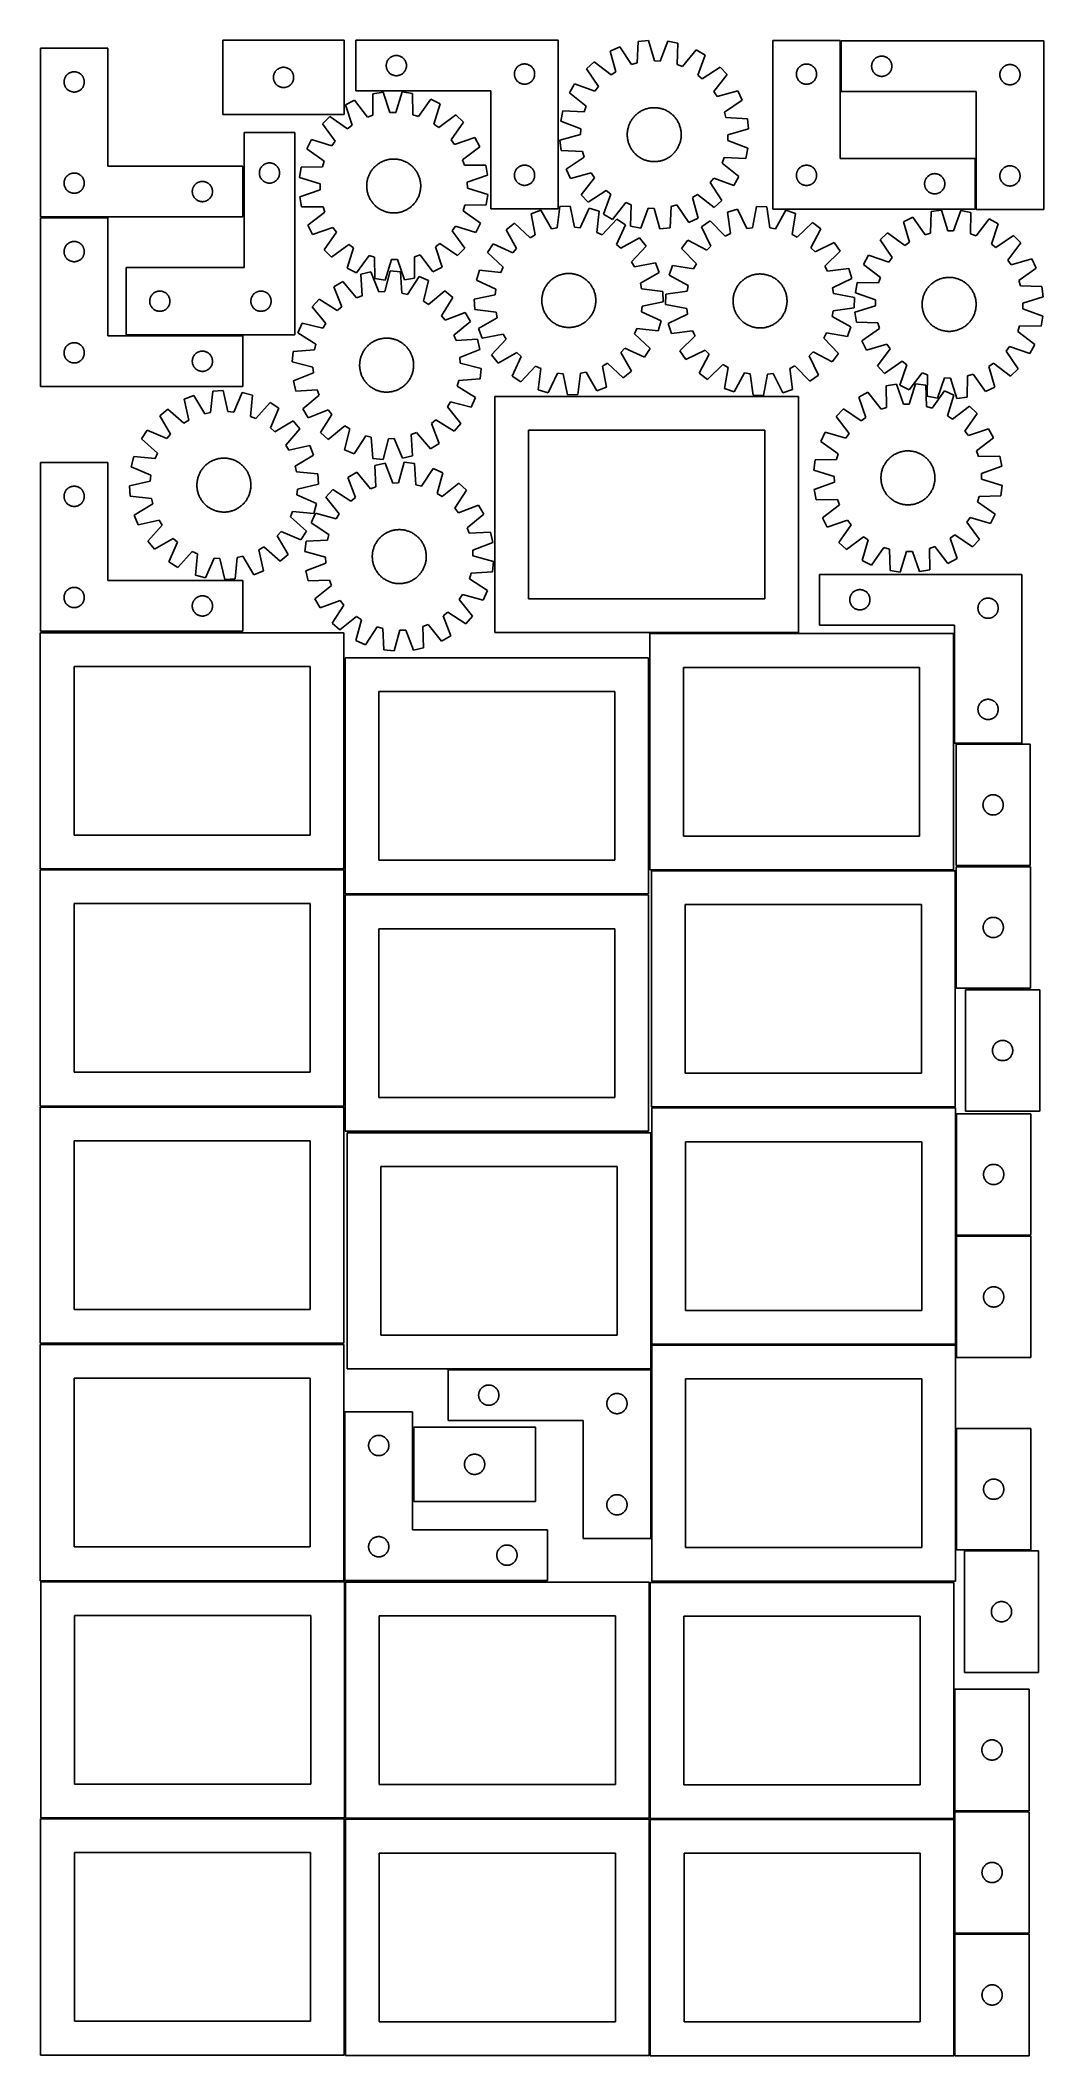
# Model space of a CAD drawing. Header units: millimetres. Extents: x 7 to 1493, y 7 to 2993.
import ezdxf

# ---------------------------------------------------------------- set-up
doc = ezdxf.new("R2010")
doc.units = ezdxf.units.MM
doc.layers.add('COMMON', color=5, linetype='CONTINUOUS', true_color=0x0000ff)
doc.layers.add('CUT', color=7, linetype='CONTINUOUS', true_color=0x000000)

msp = doc.modelspace()

# ---------------------------------------------------------------- linework, layer by layer
at = {"layer": 'COMMON'}
for p, q in [((1192.70212, 2992.519323), (1192.70212, 2917.519323)), ((1392.70212, 2818.362334), (1392.70212, 2743.362334)), ((6.739228, 2731.065702), (106.739228, 2731.065702)), ((133.607025, 2556.065702), (306.739228, 2556.065702)), ((909.555713, 2114.898695), (1130.067329, 2114.898695)), ((1360.305714, 1951.844274), (1360.305714, 2114.148695)), ((457.305711, 2078.344129), (457.305711, 1765.473403)), ((908.805712, 2078.344129), (908.805712, 1764.148695)), ((6.555711, 1764.723402), (456.555711, 1764.723402)), ((457.305711, 1763.973402), (457.305711, 1728.344129)), ((1362.994097, 1762.599135), (1362.994097, 1588.677277)), ((457.305711, 1726.844128), (457.305711, 1413.973402)), ((458.055712, 1727.594128), (908.055712, 1727.594128)), ((456.529039, 1413.223402), (6.555711, 1413.223402)), ((912.855974, 1411.849134), (1362.244097, 1411.849134)), ((912.105973, 1374.516615), (912.105973, 1061.099134)), ((1363.605974, 1402.581696), (1363.605974, 1222.581696)), ((1363.605974, 1221.081695), (1363.605974, 1061.099134)), ((1474.355975, 1221.831696), (1364.355975, 1221.831696)), ((912.105973, 1059.599133), (912.105973, 1024.516615)), ((1362.855974, 1060.349134), (912.855974, 1060.349134)), ((1363.605974, 1059.599133), (1363.605974, 1041.081695)), ((611.091112, 1023.766614), (911.091112, 1023.766614)), ((457.280709, 710.876826), (457.280709, 960.876826)), ((1363.605974, 936.112941), (1363.605974, 756.112941)), ((1375.91616, 755.36294), (1474.355975, 755.36294)), ((7.331223, 709.756239), (456.530708, 709.756239)), ((458.081223, 708.440382), (458.081223, 359.006239)), ((909.581224, 708.049512), (909.581224, 358.440382)), ((1361.081225, 549.621364), (1361.081225, 369.621364)), ((7.331223, 358.256238), (456.979967, 358.256238)), ((458.831224, 357.690381), (908.831224, 357.690381)), ((910.521745, 357.299511), (1360.331225, 357.299511)), ((1361.271745, 356.549511), (1361.271745, 188.049512)), ((1361.271745, 186.549511), (1361.271745, 6.549511)), ((1362.021746, 187.299511), (1472.021746, 187.299511))]:
    msp.add_line(p, q, dxfattribs=at)
at = {"layer": 'CUT'}
for p, q in [((456.992887, 2993.476109), (276.992887, 2993.476109)), ((276.992887, 2993.476109), (276.992887, 2883.476109)), ((456.992887, 2883.476109), (456.992887, 2993.476109)), ((774.130397, 2993.481969), (474.130397, 2993.481969)), ((474.130397, 2993.481969), (474.130397, 2918.481969)), ((774.130397, 2743.481969), (774.130397, 2993.481969)), ((892.632153, 2991.630442), (891.122078, 2959.901994)), ((907.916506, 2993.396537), (892.632153, 2991.630442)), ((916.622573, 2962.848556), (907.916506, 2993.396537)), ((936.430137, 2992.197101), (925.189341, 2962.488192)), ((951.512174, 2989.153632), (936.430137, 2992.197101)), ((950.352291, 2957.410453), (951.512174, 2989.153632)), ((1191.95212, 2993.362334), (1091.95212, 2993.362334)), ((1091.95212, 2993.362334), (1091.95212, 2743.362334)), ((1191.95212, 2818.362334), (1191.95212, 2993.362334)), ((1493.452121, 2992.519323), (1193.452121, 2992.519323)), ((1193.452121, 2992.519323), (1193.452121, 2917.519323)), ((1493.452121, 2742.519323), (1493.452121, 2992.519323)), ((106.739228, 2981.815703), (6.739228, 2981.815703)), ((6.739228, 2981.815703), (6.739228, 2731.815703)), ((106.739228, 2806.815703), (106.739228, 2981.815703)), ((519.150286, 2956.75415), (519.209899, 2957.524284)), ((519.209899, 2957.524284), (519.309079, 2958.290328)), ((519.309079, 2958.290328), (519.447562, 2959.05025)), ((519.447562, 2959.05025), (519.624981, 2959.802036)), ((519.624981, 2959.802036), (519.840866, 2960.543692)), ((519.840866, 2960.543692), (520.094645, 2961.27325)), ((520.094645, 2961.27325), (520.385644, 2961.988778)), ((520.385644, 2961.988778), (520.713091, 2962.688376)), ((520.713091, 2962.688376), (521.076119, 2963.37019)), ((521.076119, 2963.37019), (521.473764, 2964.032412)), ((521.473764, 2964.032412), (521.904972, 2964.673286)), ((521.904972, 2964.673286), (522.3686, 2965.291111)), ((522.3686, 2965.291111), (522.863418, 2965.884251)), ((522.863418, 2965.884251), (523.388114, 2966.451131)), ((523.388114, 2966.451131), (523.941297, 2966.99025)), ((523.941297, 2966.99025), (524.521499, 2967.500176)), ((524.521499, 2967.500176), (525.127183, 2967.979558)), ((525.127183, 2967.979558), (525.756741, 2968.427124)), ((525.756741, 2968.427124), (526.408505, 2968.841689)), ((526.408505, 2968.841689), (527.080746, 2969.222151)), ((527.080746, 2969.222151), (527.771681, 2969.567503)), ((527.771681, 2969.567503), (528.479479, 2969.876829)), ((528.479479, 2969.876829), (529.202261, 2970.149308)), ((529.202261, 2970.149308), (529.938113, 2970.384217)), ((529.938113, 2970.384217), (530.685081, 2970.580935)), ((530.685081, 2970.580935), (531.441186, 2970.738938)), ((531.441186, 2970.738938), (532.204422, 2970.857809)), ((532.204422, 2970.857809), (532.972765, 2970.937232)), ((532.972765, 2970.937232), (533.744178, 2970.976996)), ((533.744178, 2970.976996), (534.516616, 2970.976996)), ((534.516616, 2970.976996), (535.288029, 2970.937232)), ((535.288029, 2970.937232), (536.056373, 2970.857809)), ((536.056373, 2970.857809), (536.819609, 2970.738938)), ((536.819609, 2970.738938), (537.575713, 2970.580935)), ((537.575713, 2970.580935), (538.322682, 2970.384217)), ((538.322682, 2970.384217), (539.058533, 2970.149308)), ((539.058533, 2970.149308), (539.781316, 2969.876829)), ((539.781316, 2969.876829), (540.489113, 2969.567503)), ((540.489113, 2969.567503), (541.180048, 2969.222151)), ((541.180048, 2969.222151), (541.852289, 2968.841689)), ((541.852289, 2968.841689), (542.504053, 2968.427124)), ((542.504053, 2968.427124), (543.133611, 2967.979558)), ((543.133611, 2967.979558), (543.739295, 2967.500176)), ((543.739295, 2967.500176), (544.319497, 2966.99025)), ((544.319497, 2966.99025), (544.87268, 2966.451131)), ((544.87268, 2966.451131), (545.397376, 2965.884251)), ((545.397376, 2965.884251), (545.892194, 2965.291111)), ((545.892194, 2965.291111), (546.355822, 2964.673286)), ((546.355822, 2964.673286), (546.787031, 2964.032412)), ((546.787031, 2964.032412), (547.184676, 2963.37019)), ((547.184676, 2963.37019), (547.547703, 2962.688376)), ((547.547703, 2962.688376), (547.875151, 2961.988778)), ((547.875151, 2961.988778), (548.166149, 2961.27325)), ((548.166149, 2961.27325), (548.419928, 2960.543692)), ((548.419928, 2960.543692), (548.635813, 2959.802036)), ((548.635813, 2959.802036), (548.813232, 2959.05025)), ((548.813232, 2959.05025), (548.951716, 2958.290328)), ((548.951716, 2958.290328), (549.050895, 2957.524284)), ((549.050895, 2957.524284), (549.110509, 2956.75415)), ((717.080746, 2956.722151), (717.771681, 2957.067503)), ((717.771681, 2957.067503), (718.479479, 2957.376829)), ((718.479479, 2957.376829), (719.202261, 2957.649308)), ((719.202261, 2957.649308), (719.938113, 2957.884217)), ((719.938113, 2957.884217), (720.685081, 2958.080935)), ((720.685081, 2958.080935), (721.441186, 2958.238938)), ((721.441186, 2958.238938), (722.204422, 2958.357809)), ((722.204422, 2958.357809), (722.972765, 2958.437232)), ((722.972765, 2958.437232), (723.744178, 2958.476996)), ((723.744178, 2958.476996), (724.516616, 2958.476996)), ((724.516616, 2958.476996), (725.288029, 2958.437232)), ((725.288029, 2958.437232), (726.056373, 2958.357809)), ((726.056373, 2958.357809), (726.819609, 2958.238938)), ((726.819609, 2958.238938), (727.575713, 2958.080935)), ((727.575713, 2958.080935), (728.322682, 2957.884217)), ((728.322682, 2957.884217), (729.058533, 2957.649308)), ((729.058533, 2957.649308), (729.781316, 2957.376829)), ((729.781316, 2957.376829), (730.489113, 2957.067503)), ((730.489113, 2957.067503), (731.180048, 2956.722151)), ((827.379877, 2961.767669), (816.05266, 2951.354951)), ((852.378887, 2942.171131), (827.379877, 2961.767669)), ((865.143431, 2983.959978), (851.152901, 2977.557197)), ((851.152901, 2977.557197), (859.521364, 2946.91501)), ((882.863239, 2957.597444), (865.143431, 2983.959978)), ((891.122078, 2959.901994), (882.863239, 2957.597444)), ((925.189341, 2962.488192), (916.622573, 2962.848556)), ((958.388413, 2954.420449), (950.352291, 2957.410453)), ((978.259603, 2979.201703), (958.388413, 2954.420449)), ((991.662989, 2971.646586), (978.259603, 2979.201703)), ((980.750693, 2941.815453), (991.662989, 2971.646586)), ((1135.593404, 2956.947868), (1136.301202, 2957.257194)), ((1136.301202, 2957.257194), (1137.023984, 2957.529673)), ((1137.023984, 2957.529673), (1137.759836, 2957.764582)), ((1137.759836, 2957.764582), (1138.506804, 2957.9613)), ((1138.506804, 2957.9613), (1139.262909, 2958.119304)), ((1139.262909, 2958.119304), (1140.026145, 2958.238174)), ((1140.026145, 2958.238174), (1140.794488, 2958.317597)), ((1140.794488, 2958.317597), (1141.565901, 2958.357361)), ((1141.565901, 2958.357361), (1142.338339, 2958.357361)), ((1142.338339, 2958.357361), (1143.109752, 2958.317597)), ((1143.109752, 2958.317597), (1143.878095, 2958.238174)), ((1143.878095, 2958.238174), (1144.641331, 2958.119304)), ((1144.641331, 2958.119304), (1145.397436, 2957.9613)), ((1145.397436, 2957.9613), (1146.144405, 2957.764582)), ((1146.144405, 2957.764582), (1146.880256, 2957.529673)), ((1146.880256, 2957.529673), (1147.603039, 2957.257194)), ((1147.603039, 2957.257194), (1148.310836, 2956.947868)), ((1238.531623, 2956.561638), (1238.630803, 2957.327681)), ((1238.630803, 2957.327681), (1238.769286, 2958.087604)), ((1238.769286, 2958.087604), (1238.946705, 2958.839389)), ((1238.946705, 2958.839389), (1239.16259, 2959.581045)), ((1239.16259, 2959.581045), (1239.416369, 2960.310604)), ((1239.416369, 2960.310604), (1239.707368, 2961.026131)), ((1239.707368, 2961.026131), (1240.034815, 2961.72573)), ((1240.034815, 2961.72573), (1240.397842, 2962.407544)), ((1240.397842, 2962.407544), (1240.795488, 2963.069766)), ((1240.795488, 2963.069766), (1241.226696, 2963.710639)), ((1241.226696, 2963.710639), (1241.690324, 2964.328465)), ((1241.690324, 2964.328465), (1242.185142, 2964.921604)), ((1242.185142, 2964.921604), (1242.709838, 2965.488485)), ((1242.709838, 2965.488485), (1243.263021, 2966.027603)), ((1243.263021, 2966.027603), (1243.843223, 2966.537529)), ((1243.843223, 2966.537529), (1244.448907, 2967.016911)), ((1244.448907, 2967.016911), (1245.078465, 2967.464478)), ((1245.078465, 2967.464478), (1245.730229, 2967.879042)), ((1245.730229, 2967.879042), (1246.40247, 2968.259505)), ((1246.40247, 2968.259505), (1247.093405, 2968.604857)), ((1247.093405, 2968.604857), (1247.801203, 2968.914182)), ((1247.801203, 2968.914182), (1248.523985, 2969.186661)), ((1248.523985, 2969.186661), (1249.259837, 2969.421571)), ((1249.259837, 2969.421571), (1250.006805, 2969.618288)), ((1250.006805, 2969.618288), (1250.76291, 2969.776292)), ((1250.76291, 2969.776292), (1251.526146, 2969.895163)), ((1251.526146, 2969.895163), (1252.294489, 2969.974586)), ((1252.294489, 2969.974586), (1253.065902, 2970.01435)), ((1253.065902, 2970.01435), (1253.83834, 2970.01435)), ((1253.83834, 2970.01435), (1254.609753, 2969.974586)), ((1254.609753, 2969.974586), (1255.378096, 2969.895163)), ((1255.378096, 2969.895163), (1256.141332, 2969.776292)), ((1256.141332, 2969.776292), (1256.897437, 2969.618288)), ((1256.897437, 2969.618288), (1257.644406, 2969.421571)), ((1257.644406, 2969.421571), (1258.380257, 2969.186661)), ((1258.380257, 2969.186661), (1259.10304, 2968.914182)), ((1259.10304, 2968.914182), (1259.810837, 2968.604857)), ((1259.810837, 2968.604857), (1260.501772, 2968.259505)), ((1260.501772, 2968.259505), (1261.174013, 2967.879042)), ((1261.174013, 2967.879042), (1261.825777, 2967.464478)), ((1261.825777, 2967.464478), (1262.455335, 2967.016911)), ((1262.455335, 2967.016911), (1263.061019, 2966.537529)), ((1263.061019, 2966.537529), (1263.641221, 2966.027603)), ((1263.641221, 2966.027603), (1264.194404, 2965.488485)), ((1264.194404, 2965.488485), (1264.7191, 2964.921604)), ((1264.7191, 2964.921604), (1265.213918, 2964.328465)), ((1265.213918, 2964.328465), (1265.677546, 2963.710639)), ((1265.677546, 2963.710639), (1266.108755, 2963.069766)), ((1266.108755, 2963.069766), (1266.5064, 2962.407544)), ((1266.5064, 2962.407544), (1266.869427, 2961.72573)), ((1266.869427, 2961.72573), (1267.196875, 2961.026131)), ((1267.196875, 2961.026131), (1267.487873, 2960.310604)), ((1267.487873, 2960.310604), (1267.741652, 2959.581045)), ((1267.741652, 2959.581045), (1267.957537, 2958.839389)), ((1267.957537, 2958.839389), (1268.134956, 2958.087604)), ((1268.134956, 2958.087604), (1268.27344, 2957.327681)), ((1268.27344, 2957.327681), (1268.372619, 2956.561638)), ((1439.259837, 2956.921571), (1440.006805, 2957.118288)), ((1440.006805, 2957.118288), (1440.76291, 2957.276292)), ((1440.76291, 2957.276292), (1441.526146, 2957.395163)), ((1441.526146, 2957.395163), (1442.294489, 2957.474586)), ((1442.294489, 2957.474586), (1443.065902, 2957.51435)), ((1443.065902, 2957.51435), (1443.83834, 2957.51435)), ((1443.83834, 2957.51435), (1444.609753, 2957.474586)), ((1444.609753, 2957.474586), (1445.378096, 2957.395163)), ((1445.378096, 2957.395163), (1446.141332, 2957.276292)), ((1446.141332, 2957.276292), (1446.897437, 2957.118288)), ((1446.897437, 2957.118288), (1447.644406, 2956.921571)), ((41.739228, 2931.815703), (41.759117, 2932.587885)), ((41.759117, 2931.043522), (41.739228, 2931.815703)), ((41.759117, 2932.587885), (41.81873, 2933.358018)), ((41.81873, 2930.273389), (41.759117, 2931.043522)), ((41.81873, 2933.358018), (41.91791, 2934.124062)), ((41.91791, 2929.507345), (41.81873, 2930.273389)), ((41.91791, 2934.124062), (42.056393, 2934.883984)), ((42.056393, 2928.747422), (41.91791, 2929.507345)), ((42.056393, 2934.883984), (42.233812, 2935.63577)), ((42.233812, 2927.995637), (42.056393, 2928.747422)), ((42.233812, 2935.63577), (42.449697, 2936.377426)), ((42.449697, 2927.253981), (42.233812, 2927.995637)), ((42.449697, 2936.377426), (42.703476, 2937.106985)), ((42.703476, 2926.524422), (42.449697, 2927.253981)), ((42.703476, 2937.106985), (42.994474, 2937.822512)), ((42.994474, 2937.822512), (43.321922, 2938.52211)), ((43.321922, 2938.52211), (43.684949, 2939.203925)), ((43.684949, 2939.203925), (44.082595, 2939.866146)), ((44.082595, 2939.866146), (44.513803, 2940.50702)), ((44.513803, 2940.50702), (44.977431, 2941.124846)), ((44.977431, 2941.124846), (45.472249, 2941.717985)), ((45.472249, 2941.717985), (45.996945, 2942.284866)), ((45.996945, 2942.284866), (46.550128, 2942.823984)), ((46.550128, 2942.823984), (47.13033, 2943.33391)), ((47.13033, 2943.33391), (47.736014, 2943.813292)), ((47.736014, 2943.813292), (48.365572, 2944.260859)), ((48.365572, 2944.260859), (49.017336, 2944.675423)), ((49.017336, 2944.675423), (49.689577, 2945.055885)), ((49.689577, 2945.055885), (50.380512, 2945.401237)), ((50.380512, 2945.401237), (51.08831, 2945.710563)), ((51.08831, 2945.710563), (51.811092, 2945.983042)), ((51.811092, 2945.983042), (52.546943, 2946.217952)), ((52.546943, 2946.217952), (53.293912, 2946.414669)), ((53.293912, 2946.414669), (54.050017, 2946.572673)), ((54.050017, 2946.572673), (54.813253, 2946.691544)), ((54.813253, 2946.691544), (55.581596, 2946.770966)), ((55.581596, 2946.770966), (56.353009, 2946.81073)), ((56.353009, 2946.81073), (57.125447, 2946.81073)), ((57.125447, 2946.81073), (57.89686, 2946.770966)), ((57.89686, 2946.770966), (58.665203, 2946.691544)), ((58.665203, 2946.691544), (59.428439, 2946.572673)), ((59.428439, 2946.572673), (60.184544, 2946.414669)), ((60.184544, 2946.414669), (60.931513, 2946.217952)), ((60.931513, 2946.217952), (61.667364, 2945.983042)), ((61.667364, 2945.983042), (62.390146, 2945.710563)), ((62.390146, 2945.710563), (63.097944, 2945.401237)), ((63.097944, 2945.401237), (63.788879, 2945.055885)), ((63.788879, 2945.055885), (64.46112, 2944.675423)), ((64.46112, 2944.675423), (65.112884, 2944.260859)), ((65.112884, 2944.260859), (65.742442, 2943.813292)), ((65.742442, 2943.813292), (66.348126, 2943.33391)), ((66.348126, 2943.33391), (66.928328, 2942.823984)), ((66.928328, 2942.823984), (67.481511, 2942.284866)), ((67.481511, 2942.284866), (68.006207, 2941.717985)), ((68.006207, 2941.717985), (68.501025, 2941.124846)), ((68.501025, 2941.124846), (68.964653, 2940.50702)), ((68.964653, 2940.50702), (69.395861, 2939.866146)), ((69.395861, 2939.866146), (69.793507, 2939.203925)), ((69.793507, 2939.203925), (70.156534, 2938.52211)), ((70.156534, 2938.52211), (70.483982, 2937.822512)), ((70.483982, 2937.822512), (70.77498, 2937.106985)), ((70.77498, 2937.106985), (71.028759, 2936.377426)), ((71.028759, 2927.253981), (70.77498, 2926.524422)), ((71.028759, 2936.377426), (71.244644, 2935.63577)), ((71.244644, 2927.995637), (71.028759, 2927.253981)), ((71.244644, 2935.63577), (71.422063, 2934.883984)), ((71.422063, 2928.747422), (71.244644, 2927.995637)), ((71.422063, 2934.883984), (71.560546, 2934.124062)), ((71.560546, 2929.507345), (71.422063, 2928.747422)), ((71.560546, 2934.124062), (71.659726, 2933.358018)), ((71.659726, 2930.273389), (71.560546, 2929.507345)), ((71.659726, 2933.358018), (71.719339, 2932.587885)), ((71.719339, 2931.043522), (71.659726, 2930.273389)), ((71.719339, 2932.587885), (71.739228, 2931.815703)), ((71.739228, 2931.815703), (71.719339, 2931.043522)), ((351.992887, 2938.476109), (352.012775, 2939.24829)), ((352.012775, 2937.703928), (351.992887, 2938.476109)), ((352.012775, 2939.24829), (352.072388, 2940.018424)), ((352.072388, 2936.933794), (352.012775, 2937.703928)), ((352.072388, 2940.018424), (352.171568, 2940.784468)), ((352.171568, 2936.16775), (352.072388, 2936.933794)), ((352.171568, 2940.784468), (352.310051, 2941.54439)), ((352.310051, 2935.407828), (352.171568, 2936.16775)), ((352.310051, 2941.54439), (352.487471, 2942.296176)), ((352.487471, 2934.656042), (352.310051, 2935.407828)), ((352.487471, 2942.296176), (352.703356, 2943.037832)), ((352.703356, 2933.914387), (352.487471, 2934.656042)), ((352.703356, 2943.037832), (352.957134, 2943.76739)), ((352.957134, 2933.184828), (352.703356, 2933.914387)), ((352.957134, 2943.76739), (353.248133, 2944.482918)), ((353.248133, 2932.4693), (352.957134, 2933.184828)), ((353.248133, 2944.482918), (353.57558, 2945.182516)), ((353.57558, 2931.769702), (353.248133, 2932.4693)), ((353.57558, 2945.182516), (353.938608, 2945.86433)), ((353.938608, 2931.087888), (353.57558, 2931.769702)), ((353.938608, 2945.86433), (354.336253, 2946.526552)), ((354.336253, 2930.425666), (353.938608, 2931.087888)), ((354.336253, 2946.526552), (354.767462, 2947.167426)), ((354.767462, 2929.784793), (354.336253, 2930.425666)), ((354.767462, 2947.167426), (355.231089, 2947.785251)), ((355.231089, 2929.166967), (354.767462, 2929.784793)), ((355.231089, 2947.785251), (355.725908, 2948.378391)), ((355.725908, 2928.573827), (355.231089, 2929.166967)), ((355.725908, 2948.378391), (356.250604, 2948.945271)), ((356.250604, 2928.006947), (355.725908, 2928.573827)), ((356.250604, 2948.945271), (356.803787, 2949.48439)), ((356.803787, 2927.467829), (356.250604, 2928.006947)), ((356.803787, 2949.48439), (357.383989, 2949.994316)), ((357.383989, 2926.957902), (356.803787, 2927.467829)), ((357.383989, 2949.994316), (357.989672, 2950.473698)), ((357.989672, 2950.473698), (358.619231, 2950.921264)), ((358.619231, 2950.921264), (359.270995, 2951.335828)), ((359.270995, 2951.335828), (359.943235, 2951.716291)), ((359.943235, 2951.716291), (360.634171, 2952.061643)), ((360.634171, 2952.061643), (361.341968, 2952.370969)), ((361.341968, 2952.370969), (362.064751, 2952.643448)), ((362.064751, 2952.643448), (362.800602, 2952.878357)), ((362.800602, 2952.878357), (363.54757, 2953.075075)), ((363.54757, 2953.075075), (364.303675, 2953.233078)), ((364.303675, 2953.233078), (365.066911, 2953.351949)), ((365.066911, 2953.351949), (365.835255, 2953.431372)), ((365.835255, 2953.431372), (366.606668, 2953.471136)), ((366.606668, 2953.471136), (367.379105, 2953.471136)), ((367.379105, 2953.471136), (368.150519, 2953.431372)), ((368.150519, 2953.431372), (368.918862, 2953.351949)), ((368.918862, 2953.351949), (369.682098, 2953.233078)), ((369.682098, 2953.233078), (370.438203, 2953.075075)), ((370.438203, 2953.075075), (371.185171, 2952.878357)), ((371.185171, 2952.878357), (371.921022, 2952.643448)), ((371.921022, 2952.643448), (372.643805, 2952.370969)), ((372.643805, 2952.370969), (373.351602, 2952.061643)), ((373.351602, 2952.061643), (374.042538, 2951.716291)), ((374.042538, 2951.716291), (374.714779, 2951.335828)), ((374.714779, 2951.335828), (375.366542, 2950.921264)), ((375.366542, 2950.921264), (375.996101, 2950.473698)), ((375.996101, 2950.473698), (376.601784, 2949.994316)), ((376.601784, 2949.994316), (377.181987, 2949.48439)), ((377.181987, 2927.467829), (376.601784, 2926.957902)), ((377.181987, 2949.48439), (377.735169, 2948.945271)), ((377.735169, 2928.006947), (377.181987, 2927.467829)), ((377.735169, 2948.945271), (378.259866, 2948.378391)), ((378.259866, 2928.573827), (377.735169, 2928.006947)), ((378.259866, 2948.378391), (378.754684, 2947.785251)), ((378.754684, 2929.166967), (378.259866, 2928.573827)), ((378.754684, 2947.785251), (379.218312, 2947.167426)), ((379.218312, 2929.784793), (378.754684, 2929.166967)), ((379.218312, 2947.167426), (379.64952, 2946.526552)), ((379.64952, 2930.425666), (379.218312, 2929.784793)), ((379.64952, 2946.526552), (380.047165, 2945.86433)), ((380.047165, 2931.087888), (379.64952, 2930.425666)), ((380.047165, 2945.86433), (380.410193, 2945.182516)), ((380.410193, 2931.769702), (380.047165, 2931.087888)), ((380.410193, 2945.182516), (380.73764, 2944.482918)), ((380.73764, 2932.4693), (380.410193, 2931.769702)), ((380.73764, 2944.482918), (381.028639, 2943.76739)), ((381.028639, 2933.184828), (380.73764, 2932.4693)), ((381.028639, 2943.76739), (381.282417, 2943.037832)), ((381.282417, 2933.914387), (381.028639, 2933.184828)), ((381.282417, 2943.037832), (381.498302, 2942.296176)), ((381.498302, 2934.656042), (381.282417, 2933.914387)), ((381.498302, 2942.296176), (381.675722, 2941.54439)), ((381.675722, 2935.407828), (381.498302, 2934.656042)), ((381.675722, 2941.54439), (381.814205, 2940.784468)), ((381.814205, 2936.16775), (381.675722, 2935.407828)), ((381.814205, 2940.784468), (381.913385, 2940.018424)), ((381.913385, 2936.933794), (381.814205, 2936.16775)), ((381.913385, 2940.018424), (381.972998, 2939.24829)), ((381.972998, 2937.703928), (381.913385, 2936.933794)), ((381.972998, 2939.24829), (381.992887, 2938.476109)), ((381.992887, 2938.476109), (381.972998, 2937.703928)), ((519.130397, 2955.981969), (519.150286, 2956.75415)), ((519.150286, 2955.209788), (519.130397, 2955.981969)), ((519.209899, 2954.439654), (519.150286, 2955.209788)), ((519.309079, 2953.673611), (519.209899, 2954.439654)), ((519.447562, 2952.913688), (519.309079, 2953.673611)), ((519.624981, 2952.161902), (519.447562, 2952.913688)), ((519.840866, 2951.420247), (519.624981, 2952.161902)), ((520.094645, 2950.690688), (519.840866, 2951.420247)), ((520.385644, 2949.975161), (520.094645, 2950.690688)), ((520.713091, 2949.275562), (520.385644, 2949.975161)), ((521.076119, 2948.593748), (520.713091, 2949.275562)), ((521.473764, 2947.931526), (521.076119, 2948.593748)), ((521.904972, 2947.290653), (521.473764, 2947.931526)), ((522.3686, 2946.672827), (521.904972, 2947.290653)), ((522.863418, 2946.079687), (522.3686, 2946.672827)), ((523.388114, 2945.512807), (522.863418, 2946.079687)), ((523.941297, 2944.973689), (523.388114, 2945.512807)), ((524.521499, 2944.463762), (523.941297, 2944.973689)), ((525.127183, 2943.98438), (524.521499, 2944.463762)), ((525.756741, 2943.536814), (525.127183, 2943.98438)), ((526.408505, 2943.12225), (525.756741, 2943.536814)), ((527.080746, 2942.741787), (526.408505, 2943.12225)), ((527.771681, 2942.396435), (527.080746, 2942.741787)), ((528.479479, 2942.08711), (527.771681, 2942.396435)), ((529.202261, 2941.814631), (528.479479, 2942.08711)), ((529.938113, 2941.579721), (529.202261, 2941.814631)), ((530.685081, 2941.383004), (529.938113, 2941.579721)), ((531.441186, 2941.225), (530.685081, 2941.383004)), ((532.204422, 2941.106129), (531.441186, 2941.225)), ((532.972765, 2941.026706), (532.204422, 2941.106129)), ((533.744178, 2940.986942), (532.972765, 2941.026706)), ((534.516616, 2940.986942), (533.744178, 2940.986942)), ((535.288029, 2941.026706), (534.516616, 2940.986942)), ((536.056373, 2941.106129), (535.288029, 2941.026706)), ((536.819609, 2941.225), (536.056373, 2941.106129)), ((537.575713, 2941.383004), (536.819609, 2941.225)), ((538.322682, 2941.579721), (537.575713, 2941.383004)), ((539.058533, 2941.814631), (538.322682, 2941.579721)), ((539.781316, 2942.08711), (539.058533, 2941.814631)), ((540.489113, 2942.396435), (539.781316, 2942.08711)), ((541.180048, 2942.741787), (540.489113, 2942.396435)), ((541.852289, 2943.12225), (541.180048, 2942.741787)), ((542.504053, 2943.536814), (541.852289, 2943.12225)), ((543.133611, 2943.98438), (542.504053, 2943.536814)), ((543.739295, 2944.463762), (543.133611, 2943.98438)), ((544.319497, 2944.973689), (543.739295, 2944.463762)), ((544.87268, 2945.512807), (544.319497, 2944.973689)), ((545.397376, 2946.079687), (544.87268, 2945.512807)), ((545.892194, 2946.672827), (545.397376, 2946.079687)), ((546.355822, 2947.290653), (545.892194, 2946.672827)), ((546.787031, 2947.931526), (546.355822, 2947.290653)), ((547.184676, 2948.593748), (546.787031, 2947.931526)), ((547.547703, 2949.275562), (547.184676, 2948.593748)), ((547.875151, 2949.975161), (547.547703, 2949.275562)), ((548.166149, 2950.690688), (547.875151, 2949.975161)), ((548.419928, 2951.420247), (548.166149, 2950.690688)), ((548.635813, 2952.161902), (548.419928, 2951.420247)), ((548.813232, 2952.913688), (548.635813, 2952.161902)), ((548.951716, 2953.673611), (548.813232, 2952.913688)), ((549.050895, 2954.439654), (548.951716, 2953.673611)), ((549.110509, 2955.209788), (549.050895, 2954.439654)), ((549.110509, 2956.75415), (549.130397, 2955.981969)), ((549.130397, 2955.981969), (549.110509, 2955.209788)), ((709.130397, 2943.481969), (709.150286, 2944.25415)), ((709.150286, 2942.709788), (709.130397, 2943.481969)), ((709.150286, 2944.25415), (709.209899, 2945.024284)), ((709.209899, 2941.939654), (709.150286, 2942.709788)), ((709.209899, 2945.024284), (709.309079, 2945.790328)), ((709.309079, 2941.173611), (709.209899, 2941.939654)), ((709.309079, 2945.790328), (709.447562, 2946.55025)), ((709.447562, 2940.413688), (709.309079, 2941.173611)), ((709.447562, 2946.55025), (709.624981, 2947.302036)), ((709.624981, 2939.661902), (709.447562, 2940.413688)), ((709.624981, 2947.302036), (709.840866, 2948.043692)), ((709.840866, 2938.920247), (709.624981, 2939.661902)), ((709.840866, 2948.043692), (710.094645, 2948.77325)), ((710.094645, 2938.190688), (709.840866, 2938.920247)), ((710.094645, 2948.77325), (710.385644, 2949.488778)), ((710.385644, 2937.475161), (710.094645, 2938.190688)), ((710.385644, 2949.488778), (710.713091, 2950.188376)), ((710.713091, 2936.775562), (710.385644, 2937.475161)), ((710.713091, 2950.188376), (711.076119, 2950.87019)), ((711.076119, 2936.093748), (710.713091, 2936.775562)), ((711.076119, 2950.87019), (711.473764, 2951.532412)), ((711.473764, 2935.431526), (711.076119, 2936.093748)), ((711.473764, 2951.532412), (711.904972, 2952.173286)), ((711.904972, 2934.790653), (711.473764, 2935.431526)), ((711.904972, 2952.173286), (712.3686, 2952.791111)), ((712.3686, 2934.172827), (711.904972, 2934.790653)), ((712.3686, 2952.791111), (712.863418, 2953.384251)), ((712.863418, 2933.579687), (712.3686, 2934.172827)), ((712.863418, 2953.384251), (713.388114, 2953.951131)), ((713.388114, 2933.012807), (712.863418, 2933.579687)), ((713.388114, 2953.951131), (713.941297, 2954.49025)), ((713.941297, 2932.473689), (713.388114, 2933.012807)), ((713.941297, 2954.49025), (714.521499, 2955.000176)), ((714.521499, 2931.963762), (713.941297, 2932.473689)), ((714.521499, 2955.000176), (715.127183, 2955.479558)), ((715.127183, 2931.48438), (714.521499, 2931.963762)), ((715.127183, 2955.479558), (715.756741, 2955.927124)), ((715.756741, 2931.036814), (715.127183, 2931.48438)), ((715.756741, 2955.927124), (716.408505, 2956.341689)), ((716.408505, 2930.62225), (715.756741, 2931.036814)), ((716.408505, 2956.341689), (717.080746, 2956.722151)), ((717.080746, 2930.241787), (716.408505, 2930.62225)), ((717.771681, 2929.896435), (717.080746, 2930.241787)), ((718.479479, 2929.58711), (717.771681, 2929.896435)), ((719.202261, 2929.314631), (718.479479, 2929.58711)), ((719.938113, 2929.079721), (719.202261, 2929.314631)), ((720.685081, 2928.883004), (719.938113, 2929.079721)), ((721.441186, 2928.725), (720.685081, 2928.883004)), ((722.204422, 2928.606129), (721.441186, 2928.725)), ((722.972765, 2928.526706), (722.204422, 2928.606129)), ((723.744178, 2928.486942), (722.972765, 2928.526706)), ((724.516616, 2928.486942), (723.744178, 2928.486942)), ((725.288029, 2928.526706), (724.516616, 2928.486942)), ((726.056373, 2928.606129), (725.288029, 2928.526706)), ((726.819609, 2928.725), (726.056373, 2928.606129)), ((727.575713, 2928.883004), (726.819609, 2928.725)), ((728.322682, 2929.079721), (727.575713, 2928.883004)), ((729.058533, 2929.314631), (728.322682, 2929.079721)), ((729.781316, 2929.58711), (729.058533, 2929.314631)), ((730.489113, 2929.896435), (729.781316, 2929.58711)), ((731.180048, 2930.241787), (730.489113, 2929.896435)), ((731.180048, 2956.722151), (731.852289, 2956.341689)), ((731.852289, 2930.62225), (731.180048, 2930.241787)), ((731.852289, 2956.341689), (732.504053, 2955.927124)), ((732.504053, 2931.036814), (731.852289, 2930.62225)), ((732.504053, 2955.927124), (733.133611, 2955.479558)), ((733.133611, 2931.48438), (732.504053, 2931.036814)), ((733.133611, 2955.479558), (733.739295, 2955.000176)), ((733.739295, 2931.963762), (733.133611, 2931.48438)), ((733.739295, 2955.000176), (734.319497, 2954.49025)), ((734.319497, 2932.473689), (733.739295, 2931.963762)), ((734.319497, 2954.49025), (734.87268, 2953.951131)), ((734.87268, 2933.012807), (734.319497, 2932.473689)), ((734.87268, 2953.951131), (735.397376, 2953.384251)), ((735.397376, 2933.579687), (734.87268, 2933.012807)), ((735.397376, 2953.384251), (735.892194, 2952.791111)), ((735.892194, 2934.172827), (735.397376, 2933.579687)), ((735.892194, 2952.791111), (736.355822, 2952.173286)), ((736.355822, 2934.790653), (735.892194, 2934.172827)), ((736.355822, 2952.173286), (736.787031, 2951.532412)), ((736.787031, 2935.431526), (736.355822, 2934.790653)), ((736.787031, 2951.532412), (737.184676, 2950.87019)), ((737.184676, 2936.093748), (736.787031, 2935.431526)), ((737.184676, 2950.87019), (737.547703, 2950.188376)), ((737.547703, 2936.775562), (737.184676, 2936.093748)), ((737.547703, 2950.188376), (737.875151, 2949.488778)), ((737.875151, 2937.475161), (737.547703, 2936.775562)), ((737.875151, 2949.488778), (738.166149, 2948.77325)), ((738.166149, 2938.190688), (737.875151, 2937.475161)), ((738.166149, 2948.77325), (738.419928, 2948.043692)), ((738.419928, 2938.920247), (738.166149, 2938.190688)), ((738.419928, 2948.043692), (738.635813, 2947.302036)), ((738.635813, 2939.661902), (738.419928, 2938.920247)), ((738.635813, 2947.302036), (738.813232, 2946.55025)), ((738.813232, 2940.413688), (738.635813, 2939.661902)), ((738.813232, 2946.55025), (738.951716, 2945.790328)), ((738.951716, 2941.173611), (738.813232, 2940.413688)), ((738.951716, 2945.790328), (739.050895, 2945.024284)), ((739.050895, 2941.939654), (738.951716, 2941.173611)), ((739.050895, 2945.024284), (739.110509, 2944.25415)), ((739.110509, 2942.709788), (739.050895, 2941.939654)), ((739.110509, 2944.25415), (739.130397, 2943.481969)), ((739.130397, 2943.481969), (739.110509, 2942.709788)), ((798.322404, 2928.99195), (790.767287, 2915.588564)), ((828.153537, 2918.079653), (798.322404, 2928.99195)), ((816.05266, 2951.354951), (833.480498, 2924.798497)), ((859.521364, 2946.91501), (852.378887, 2942.171131)), ((987.469537, 2936.488492), (980.750693, 2941.815453)), ((1014.02599, 2953.91633), (987.469537, 2936.488492)), ((1004.842171, 2917.590104), (1024.438709, 2942.589113)), ((1024.438709, 2942.589113), (1014.02599, 2953.91633)), ((1126.95212, 2943.362334), (1126.972009, 2944.134516)), ((1126.972009, 2942.590153), (1126.95212, 2943.362334)), ((1126.972009, 2944.134516), (1127.031622, 2944.904649)), ((1127.031622, 2941.820019), (1126.972009, 2942.590153)), ((1127.031622, 2944.904649), (1127.130802, 2945.670693)), ((1127.130802, 2941.053976), (1127.031622, 2941.820019)), ((1127.130802, 2945.670693), (1127.269285, 2946.430615)), ((1127.269285, 2940.294053), (1127.130802, 2941.053976)), ((1127.269285, 2946.430615), (1127.446704, 2947.182401)), ((1127.446704, 2939.542268), (1127.269285, 2940.294053)), ((1127.446704, 2947.182401), (1127.662589, 2947.924057)), ((1127.662589, 2938.800612), (1127.446704, 2939.542268)), ((1127.662589, 2947.924057), (1127.916368, 2948.653616)), ((1127.916368, 2938.071053), (1127.662589, 2938.800612)), ((1127.916368, 2948.653616), (1128.207367, 2949.369143)), ((1128.207367, 2937.355526), (1127.916368, 2938.071053)), ((1128.207367, 2949.369143), (1128.534814, 2950.068741)), ((1128.534814, 2936.655927), (1128.207367, 2937.355526)), ((1128.534814, 2950.068741), (1128.897841, 2950.750555)), ((1128.897841, 2935.974113), (1128.534814, 2936.655927)), ((1128.897841, 2950.750555), (1129.295487, 2951.412777)), ((1129.295487, 2935.311891), (1128.897841, 2935.974113)), ((1129.295487, 2951.412777), (1129.726695, 2952.053651)), ((1129.726695, 2934.671018), (1129.295487, 2935.311891)), ((1129.726695, 2952.053651), (1130.190323, 2952.671477)), ((1130.190323, 2934.053192), (1129.726695, 2934.671018)), ((1130.190323, 2952.671477), (1130.685141, 2953.264616)), ((1130.685141, 2933.460053), (1130.190323, 2934.053192)), ((1130.685141, 2953.264616), (1131.209837, 2953.831497)), ((1131.209837, 2932.893172), (1130.685141, 2933.460053)), ((1131.209837, 2953.831497), (1131.76302, 2954.370615)), ((1131.76302, 2932.354054), (1131.209837, 2932.893172)), ((1131.76302, 2954.370615), (1132.343222, 2954.880541)), ((1132.343222, 2931.844128), (1131.76302, 2932.354054)), ((1132.343222, 2954.880541), (1132.948906, 2955.359923)), ((1132.948906, 2931.364746), (1132.343222, 2931.844128)), ((1132.948906, 2955.359923), (1133.578464, 2955.80749)), ((1133.578464, 2930.917179), (1132.948906, 2931.364746)), ((1133.578464, 2955.80749), (1134.230228, 2956.222054)), ((1134.230228, 2930.502615), (1133.578464, 2930.917179)), ((1134.230228, 2956.222054), (1134.902469, 2956.602516)), ((1134.902469, 2930.122152), (1134.230228, 2930.502615)), ((1134.902469, 2956.602516), (1135.593404, 2956.947868)), ((1135.593404, 2929.7768), (1134.902469, 2930.122152)), ((1136.301202, 2929.467475), (1135.593404, 2929.7768)), ((1137.023984, 2929.194996), (1136.301202, 2929.467475)), ((1137.759836, 2928.960086), (1137.023984, 2929.194996)), ((1138.506804, 2928.763369), (1137.759836, 2928.960086)), ((1139.262909, 2928.605365), (1138.506804, 2928.763369)), ((1140.026145, 2928.486494), (1139.262909, 2928.605365)), ((1140.794488, 2928.407071), (1140.026145, 2928.486494)), ((1141.565901, 2928.367307), (1140.794488, 2928.407071)), ((1142.338339, 2928.367307), (1141.565901, 2928.367307)), ((1143.109752, 2928.407071), (1142.338339, 2928.367307)), ((1143.878095, 2928.486494), (1143.109752, 2928.407071)), ((1144.641331, 2928.605365), (1143.878095, 2928.486494)), ((1145.397436, 2928.763369), (1144.641331, 2928.605365)), ((1146.144405, 2928.960086), (1145.397436, 2928.763369)), ((1146.880256, 2929.194996), (1146.144405, 2928.960086)), ((1147.603039, 2929.467475), (1146.880256, 2929.194996)), ((1148.310836, 2929.7768), (1147.603039, 2929.467475)), ((1148.310836, 2956.947868), (1149.001771, 2956.602516)), ((1149.001771, 2930.122152), (1148.310836, 2929.7768)), ((1149.001771, 2956.602516), (1149.674012, 2956.222054)), ((1149.674012, 2930.502615), (1149.001771, 2930.122152)), ((1149.674012, 2956.222054), (1150.325776, 2955.80749)), ((1150.325776, 2930.917179), (1149.674012, 2930.502615)), ((1150.325776, 2955.80749), (1150.955334, 2955.359923)), ((1150.955334, 2931.364746), (1150.325776, 2930.917179)), ((1150.955334, 2955.359923), (1151.561018, 2954.880541)), ((1151.561018, 2931.844128), (1150.955334, 2931.364746)), ((1151.561018, 2954.880541), (1152.14122, 2954.370615)), ((1152.14122, 2932.354054), (1151.561018, 2931.844128)), ((1152.14122, 2954.370615), (1152.694403, 2953.831497)), ((1152.694403, 2932.893172), (1152.14122, 2932.354054)), ((1152.694403, 2953.831497), (1153.219099, 2953.264616)), ((1153.219099, 2933.460053), (1152.694403, 2932.893172)), ((1153.219099, 2953.264616), (1153.713917, 2952.671477)), ((1153.713917, 2934.053192), (1153.219099, 2933.460053)), ((1153.713917, 2952.671477), (1154.177545, 2952.053651)), ((1154.177545, 2934.671018), (1153.713917, 2934.053192)), ((1154.177545, 2952.053651), (1154.608754, 2951.412777)), ((1154.608754, 2935.311891), (1154.177545, 2934.671018)), ((1154.608754, 2951.412777), (1155.006399, 2950.750555)), ((1155.006399, 2935.974113), (1154.608754, 2935.311891)), ((1155.006399, 2950.750555), (1155.369426, 2950.068741)), ((1155.369426, 2936.655927), (1155.006399, 2935.974113)), ((1155.369426, 2950.068741), (1155.696874, 2949.369143)), ((1155.696874, 2937.355526), (1155.369426, 2936.655927)), ((1155.696874, 2949.369143), (1155.987872, 2948.653616)), ((1155.987872, 2938.071053), (1155.696874, 2937.355526)), ((1155.987872, 2948.653616), (1156.241651, 2947.924057)), ((1156.241651, 2938.800612), (1155.987872, 2938.071053)), ((1156.241651, 2947.924057), (1156.457536, 2947.182401)), ((1156.457536, 2939.542268), (1156.241651, 2938.800612)), ((1156.457536, 2947.182401), (1156.634955, 2946.430615)), ((1156.634955, 2940.294053), (1156.457536, 2939.542268)), ((1156.634955, 2946.430615), (1156.773439, 2945.670693)), ((1156.773439, 2941.053976), (1156.634955, 2940.294053)), ((1156.773439, 2945.670693), (1156.872618, 2944.904649)), ((1156.872618, 2941.820019), (1156.773439, 2941.053976)), ((1156.872618, 2944.904649), (1156.932231, 2944.134516)), ((1156.932231, 2942.590153), (1156.872618, 2941.820019)), ((1156.932231, 2944.134516), (1156.95212, 2943.362334)), ((1156.95212, 2943.362334), (1156.932231, 2942.590153)), ((1238.452121, 2955.019323), (1238.47201, 2955.791504)), ((1238.47201, 2954.247141), (1238.452121, 2955.019323)), ((1238.47201, 2955.791504), (1238.531623, 2956.561638)), ((1238.531623, 2953.477008), (1238.47201, 2954.247141)), ((1238.630803, 2952.710964), (1238.531623, 2953.477008)), ((1238.769286, 2951.951042), (1238.630803, 2952.710964)), ((1238.946705, 2951.199256), (1238.769286, 2951.951042)), ((1239.16259, 2950.4576), (1238.946705, 2951.199256)), ((1239.416369, 2949.728041), (1239.16259, 2950.4576)), ((1239.707368, 2949.012514), (1239.416369, 2949.728041)), ((1240.034815, 2948.312916), (1239.707368, 2949.012514)), ((1240.397842, 2947.631102), (1240.034815, 2948.312916)), ((1240.795488, 2946.96888), (1240.397842, 2947.631102)), ((1241.226696, 2946.328006), (1240.795488, 2946.96888)), ((1241.690324, 2945.71018), (1241.226696, 2946.328006)), ((1242.185142, 2945.117041), (1241.690324, 2945.71018)), ((1242.709838, 2944.55016), (1242.185142, 2945.117041)), ((1243.263021, 2944.011042), (1242.709838, 2944.55016)), ((1243.843223, 2943.501116), (1243.263021, 2944.011042)), ((1244.448907, 2943.021734), (1243.843223, 2943.501116)), ((1245.078465, 2942.574167), (1244.448907, 2943.021734)), ((1245.730229, 2942.159603), (1245.078465, 2942.574167)), ((1246.40247, 2941.779141), (1245.730229, 2942.159603)), ((1247.093405, 2941.433789), (1246.40247, 2941.779141)), ((1247.801203, 2941.124463), (1247.093405, 2941.433789)), ((1248.523985, 2940.851984), (1247.801203, 2941.124463)), ((1249.259837, 2940.617075), (1248.523985, 2940.851984)), ((1250.006805, 2940.420357), (1249.259837, 2940.617075)), ((1250.76291, 2940.262353), (1250.006805, 2940.420357)), ((1251.526146, 2940.143483), (1250.76291, 2940.262353)), ((1252.294489, 2940.06406), (1251.526146, 2940.143483)), ((1253.065902, 2940.024296), (1252.294489, 2940.06406)), ((1253.83834, 2940.024296), (1253.065902, 2940.024296)), ((1254.609753, 2940.06406), (1253.83834, 2940.024296)), ((1255.378096, 2940.143483), (1254.609753, 2940.06406)), ((1256.141332, 2940.262353), (1255.378096, 2940.143483)), ((1256.897437, 2940.420357), (1256.141332, 2940.262353)), ((1257.644406, 2940.617075), (1256.897437, 2940.420357)), ((1258.380257, 2940.851984), (1257.644406, 2940.617075)), ((1259.10304, 2941.124463), (1258.380257, 2940.851984)), ((1259.810837, 2941.433789), (1259.10304, 2941.124463)), ((1260.501772, 2941.779141), (1259.810837, 2941.433789)), ((1261.174013, 2942.159603), (1260.501772, 2941.779141)), ((1261.825777, 2942.574167), (1261.174013, 2942.159603)), ((1262.455335, 2943.021734), (1261.825777, 2942.574167)), ((1263.061019, 2943.501116), (1262.455335, 2943.021734)), ((1263.641221, 2944.011042), (1263.061019, 2943.501116)), ((1264.194404, 2944.55016), (1263.641221, 2944.011042)), ((1264.7191, 2945.117041), (1264.194404, 2944.55016)), ((1265.213918, 2945.71018), (1264.7191, 2945.117041)), ((1265.677546, 2946.328006), (1265.213918, 2945.71018)), ((1266.108755, 2946.96888), (1265.677546, 2946.328006)), ((1266.5064, 2947.631102), (1266.108755, 2946.96888)), ((1266.869427, 2948.312916), (1266.5064, 2947.631102)), ((1267.196875, 2949.012514), (1266.869427, 2948.312916)), ((1267.487873, 2949.728041), (1267.196875, 2949.012514)), ((1267.741652, 2950.4576), (1267.487873, 2949.728041)), ((1267.957537, 2951.199256), (1267.741652, 2950.4576)), ((1268.134956, 2951.951042), (1267.957537, 2951.199256)), ((1268.27344, 2952.710964), (1268.134956, 2951.951042)), ((1268.372619, 2953.477008), (1268.27344, 2952.710964)), ((1268.372619, 2956.561638), (1268.432232, 2955.791504)), ((1268.432232, 2954.247141), (1268.372619, 2953.477008)), ((1268.432232, 2955.791504), (1268.452121, 2955.019323)), ((1268.452121, 2955.019323), (1268.432232, 2954.247141)), ((1428.452121, 2942.519323), (1428.47201, 2943.291504)), ((1428.47201, 2941.747141), (1428.452121, 2942.519323)), ((1428.47201, 2943.291504), (1428.531623, 2944.061638)), ((1428.531623, 2940.977008), (1428.47201, 2941.747141)), ((1428.531623, 2944.061638), (1428.630803, 2944.827681)), ((1428.630803, 2940.210964), (1428.531623, 2940.977008)), ((1428.630803, 2944.827681), (1428.769286, 2945.587604)), ((1428.769286, 2939.451042), (1428.630803, 2940.210964)), ((1428.769286, 2945.587604), (1428.946705, 2946.339389)), ((1428.946705, 2938.699256), (1428.769286, 2939.451042)), ((1428.946705, 2946.339389), (1429.16259, 2947.081045)), ((1429.16259, 2937.9576), (1428.946705, 2938.699256)), ((1429.16259, 2947.081045), (1429.416369, 2947.810604)), ((1429.416369, 2937.228041), (1429.16259, 2937.9576)), ((1429.416369, 2947.810604), (1429.707368, 2948.526131)), ((1429.707368, 2936.512514), (1429.416369, 2937.228041)), ((1429.707368, 2948.526131), (1430.034815, 2949.22573)), ((1430.034815, 2935.812916), (1429.707368, 2936.512514)), ((1430.034815, 2949.22573), (1430.397842, 2949.907544)), ((1430.397842, 2935.131102), (1430.034815, 2935.812916)), ((1430.397842, 2949.907544), (1430.795488, 2950.569766)), ((1430.795488, 2934.46888), (1430.397842, 2935.131102)), ((1430.795488, 2950.569766), (1431.226696, 2951.210639)), ((1431.226696, 2933.828006), (1430.795488, 2934.46888)), ((1431.226696, 2951.210639), (1431.690324, 2951.828465)), ((1431.690324, 2933.21018), (1431.226696, 2933.828006)), ((1431.690324, 2951.828465), (1432.185142, 2952.421604)), ((1432.185142, 2932.617041), (1431.690324, 2933.21018)), ((1432.185142, 2952.421604), (1432.709838, 2952.988485)), ((1432.709838, 2932.05016), (1432.185142, 2932.617041)), ((1432.709838, 2952.988485), (1433.263021, 2953.527603)), ((1433.263021, 2931.511042), (1432.709838, 2932.05016)), ((1433.263021, 2953.527603), (1433.843223, 2954.037529)), ((1433.843223, 2931.001116), (1433.263021, 2931.511042)), ((1433.843223, 2954.037529), (1434.448907, 2954.516911)), ((1434.448907, 2930.521734), (1433.843223, 2931.001116)), ((1434.448907, 2954.516911), (1435.078465, 2954.964478)), ((1435.078465, 2930.074167), (1434.448907, 2930.521734)), ((1435.078465, 2954.964478), (1435.730229, 2955.379042)), ((1435.730229, 2929.659603), (1435.078465, 2930.074167)), ((1435.730229, 2955.379042), (1436.40247, 2955.759505)), ((1436.40247, 2929.279141), (1435.730229, 2929.659603)), ((1436.40247, 2955.759505), (1437.093405, 2956.104857)), ((1437.093405, 2928.933789), (1436.40247, 2929.279141)), ((1437.093405, 2956.104857), (1437.801203, 2956.414182)), ((1437.801203, 2928.624463), (1437.093405, 2928.933789)), ((1437.801203, 2956.414182), (1438.523985, 2956.686661)), ((1438.523985, 2928.351984), (1437.801203, 2928.624463)), ((1438.523985, 2956.686661), (1439.259837, 2956.921571)), ((1439.259837, 2928.117075), (1438.523985, 2928.351984)), ((1440.006805, 2927.920357), (1439.259837, 2928.117075)), ((1440.76291, 2927.762353), (1440.006805, 2927.920357)), ((1441.526146, 2927.643483), (1440.76291, 2927.762353)), ((1442.294489, 2927.56406), (1441.526146, 2927.643483)), ((1443.065902, 2927.524296), (1442.294489, 2927.56406)), ((1443.83834, 2927.524296), (1443.065902, 2927.524296)), ((1444.609753, 2927.56406), (1443.83834, 2927.524296)), ((1445.378096, 2927.643483), (1444.609753, 2927.56406)), ((1446.141332, 2927.762353), (1445.378096, 2927.643483)), ((1446.897437, 2927.920357), (1446.141332, 2927.762353)), ((1447.644406, 2928.117075), (1446.897437, 2927.920357)), ((1447.644406, 2956.921571), (1448.380257, 2956.686661)), ((1448.380257, 2928.351984), (1447.644406, 2928.117075)), ((1448.380257, 2956.686661), (1449.10304, 2956.414182)), ((1449.10304, 2928.624463), (1448.380257, 2928.351984)), ((1449.10304, 2956.414182), (1449.810837, 2956.104857)), ((1449.810837, 2928.933789), (1449.10304, 2928.624463)), ((1449.810837, 2956.104857), (1450.501772, 2955.759505)), ((1450.501772, 2929.279141), (1449.810837, 2928.933789)), ((1450.501772, 2955.759505), (1451.174013, 2955.379042)), ((1451.174013, 2929.659603), (1450.501772, 2929.279141)), ((1451.174013, 2955.379042), (1451.825777, 2954.964478)), ((1451.825777, 2930.074167), (1451.174013, 2929.659603)), ((1451.825777, 2954.964478), (1452.455335, 2954.516911)), ((1452.455335, 2930.521734), (1451.825777, 2930.074167)), ((1452.455335, 2954.516911), (1453.061019, 2954.037529)), ((1453.061019, 2931.001116), (1452.455335, 2930.521734)), ((1453.061019, 2954.037529), (1453.641221, 2953.527603)), ((1453.641221, 2931.511042), (1453.061019, 2931.001116)), ((1453.641221, 2953.527603), (1454.194404, 2952.988485)), ((1454.194404, 2932.05016), (1453.641221, 2931.511042)), ((1454.194404, 2952.988485), (1454.7191, 2952.421604)), ((1454.7191, 2932.617041), (1454.194404, 2932.05016)), ((1454.7191, 2952.421604), (1455.213918, 2951.828465)), ((1455.213918, 2933.21018), (1454.7191, 2932.617041)), ((1455.213918, 2951.828465), (1455.677546, 2951.210639)), ((1455.677546, 2933.828006), (1455.213918, 2933.21018)), ((1455.677546, 2951.210639), (1456.108755, 2950.569766)), ((1456.108755, 2934.46888), (1455.677546, 2933.828006)), ((1456.108755, 2950.569766), (1456.5064, 2949.907544)), ((1456.5064, 2935.131102), (1456.108755, 2934.46888)), ((1456.5064, 2949.907544), (1456.869427, 2949.22573)), ((1456.869427, 2935.812916), (1456.5064, 2935.131102)), ((1456.869427, 2949.22573), (1457.196875, 2948.526131)), ((1457.196875, 2936.512514), (1456.869427, 2935.812916)), ((1457.196875, 2948.526131), (1457.487873, 2947.810604)), ((1457.487873, 2937.228041), (1457.196875, 2936.512514)), ((1457.487873, 2947.810604), (1457.741652, 2947.081045)), ((1457.741652, 2937.9576), (1457.487873, 2937.228041)), ((1457.741652, 2947.081045), (1457.957537, 2946.339389)), ((1457.957537, 2938.699256), (1457.741652, 2937.9576)), ((1457.957537, 2946.339389), (1458.134956, 2945.587604)), ((1458.134956, 2939.451042), (1457.957537, 2938.699256)), ((1458.134956, 2945.587604), (1458.27344, 2944.827681)), ((1458.27344, 2940.210964), (1458.134956, 2939.451042)), ((1458.27344, 2944.827681), (1458.372619, 2944.061638)), ((1458.372619, 2940.977008), (1458.27344, 2940.210964)), ((1458.372619, 2944.061638), (1458.432232, 2943.291504)), ((1458.432232, 2941.747141), (1458.372619, 2940.977008)), ((1458.432232, 2943.291504), (1458.452121, 2942.519323)), ((1458.452121, 2942.519323), (1458.432232, 2941.747141)), ((42.994474, 2925.808895), (42.703476, 2926.524422)), ((43.321922, 2925.109297), (42.994474, 2925.808895)), ((43.684949, 2924.427482), (43.321922, 2925.109297)), ((44.082595, 2923.765261), (43.684949, 2924.427482)), ((44.513803, 2923.124387), (44.082595, 2923.765261)), ((44.977431, 2922.506561), (44.513803, 2923.124387)), ((45.472249, 2921.913422), (44.977431, 2922.506561)), ((45.996945, 2921.346541), (45.472249, 2921.913422)), ((46.550128, 2920.807423), (45.996945, 2921.346541)), ((47.13033, 2920.297497), (46.550128, 2920.807423)), ((47.736014, 2919.818115), (47.13033, 2920.297497)), ((48.365572, 2919.370548), (47.736014, 2919.818115)), ((49.017336, 2918.955984), (48.365572, 2919.370548)), ((49.689577, 2918.575522), (49.017336, 2918.955984)), ((50.380512, 2918.23017), (49.689577, 2918.575522)), ((51.08831, 2917.920844), (50.380512, 2918.23017)), ((51.811092, 2917.648365), (51.08831, 2917.920844)), ((52.546943, 2917.413455), (51.811092, 2917.648365)), ((53.293912, 2917.216738), (52.546943, 2917.413455)), ((54.050017, 2917.058734), (53.293912, 2917.216738)), ((54.813253, 2916.939863), (54.050017, 2917.058734)), ((55.581596, 2916.860441), (54.813253, 2916.939863)), ((56.353009, 2916.820676), (55.581596, 2916.860441)), ((57.125447, 2916.820676), (56.353009, 2916.820676)), ((57.89686, 2916.860441), (57.125447, 2916.820676)), ((58.665203, 2916.939863), (57.89686, 2916.860441)), ((59.428439, 2917.058734), (58.665203, 2916.939863)), ((60.184544, 2917.216738), (59.428439, 2917.058734)), ((60.931513, 2917.413455), (60.184544, 2917.216738)), ((61.667364, 2917.648365), (60.931513, 2917.413455)), ((62.390146, 2917.920844), (61.667364, 2917.648365)), ((63.097944, 2918.23017), (62.390146, 2917.920844)), ((63.788879, 2918.575522), (63.097944, 2918.23017)), ((64.46112, 2918.955984), (63.788879, 2918.575522)), ((65.112884, 2919.370548), (64.46112, 2918.955984)), ((65.742442, 2919.818115), (65.112884, 2919.370548)), ((66.348126, 2920.297497), (65.742442, 2919.818115)), ((66.928328, 2920.807423), (66.348126, 2920.297497)), ((67.481511, 2921.346541), (66.928328, 2920.807423)), ((68.006207, 2921.913422), (67.481511, 2921.346541)), ((68.501025, 2922.506561), (68.006207, 2921.913422)), ((68.964653, 2923.124387), (68.501025, 2922.506561)), ((69.395861, 2923.765261), (68.964653, 2923.124387)), ((69.793507, 2924.427482), (69.395861, 2923.765261)), ((70.156534, 2925.109297), (69.793507, 2924.427482)), ((70.483982, 2925.808895), (70.156534, 2925.109297)), ((70.77498, 2926.524422), (70.483982, 2925.808895)), ((357.989672, 2926.47852), (357.383989, 2926.957902)), ((358.619231, 2926.030954), (357.989672, 2926.47852)), ((359.270995, 2925.61639), (358.619231, 2926.030954)), ((359.943235, 2925.235927), (359.270995, 2925.61639)), ((360.634171, 2924.890575), (359.943235, 2925.235927)), ((361.341968, 2924.58125), (360.634171, 2924.890575)), ((362.064751, 2924.308771), (361.341968, 2924.58125)), ((362.800602, 2924.073861), (362.064751, 2924.308771)), ((363.54757, 2923.877143), (362.800602, 2924.073861)), ((364.303675, 2923.71914), (363.54757, 2923.877143)), ((365.066911, 2923.600269), (364.303675, 2923.71914)), ((365.835255, 2923.520846), (365.066911, 2923.600269)), ((366.606668, 2923.481082), (365.835255, 2923.520846)), ((367.379105, 2923.481082), (366.606668, 2923.481082)), ((368.150519, 2923.520846), (367.379105, 2923.481082)), ((368.918862, 2923.600269), (368.150519, 2923.520846)), ((369.682098, 2923.71914), (368.918862, 2923.600269)), ((370.438203, 2923.877143), (369.682098, 2923.71914)), ((371.185171, 2924.073861), (370.438203, 2923.877143)), ((371.921022, 2924.308771), (371.185171, 2924.073861)), ((372.643805, 2924.58125), (371.921022, 2924.308771)), ((373.351602, 2924.890575), (372.643805, 2924.58125)), ((374.042538, 2925.235927), (373.351602, 2924.890575)), ((374.714779, 2925.61639), (374.042538, 2925.235927)), ((375.366542, 2926.030954), (374.714779, 2925.61639)), ((375.996101, 2926.47852), (375.366542, 2926.030954)), ((376.601784, 2926.957902), (375.996101, 2926.47852)), ((472.175828, 2904.931303), (458.54763, 2897.789681)), ((458.54763, 2897.789681), (468.542398, 2867.638738)), ((491.279755, 2879.553858), (472.175828, 2904.931303)), ((474.130397, 2918.481969), (674.130397, 2918.481969)), ((514.383204, 2916.641213), (499.215135, 2914.060472)), ((499.215135, 2914.060472), (499.40357, 2882.296668)), ((524.710056, 2886.60239), (514.383204, 2916.641213)), ((542.920181, 2916.967963), (533.283838, 2886.700561)), ((558.143365, 2914.735203), (542.920181, 2916.967963)), ((558.682278, 2882.975412), (558.143365, 2914.735203)), ((585.384614, 2906.22755), (566.866766, 2880.419333)), ((599.172762, 2899.399846), (585.384614, 2906.22755)), ((589.870984, 2869.027956), (599.172762, 2899.399846)), ((674.130397, 2918.481969), (674.130397, 2743.481969)), ((790.767287, 2915.588564), (815.548541, 2895.717373)), ((833.480498, 2924.798497), (828.153537, 2918.079653)), ((1009.58605, 2910.447626), (1004.842171, 2917.590104)), ((1040.228236, 2918.816089), (1009.58605, 2910.447626)), ((1020.268483, 2887.105751), (1046.631017, 2904.825559)), ((1046.631017, 2904.825559), (1040.228236, 2918.816089)), ((1193.452121, 2917.519323), (1393.452121, 2917.519323)), ((1393.452121, 2917.519323), (1393.452121, 2742.519323)), ((276.992887, 2883.476109), (456.992887, 2883.476109)), ((435.65279, 2880.751721), (424.898486, 2869.74829)), ((424.898486, 2869.74829), (443.721228, 2844.161592)), ((461.663766, 2862.519774), (435.65279, 2880.751721)), ((468.542398, 2867.638738), (461.663766, 2862.519774)), ((499.40357, 2882.296668), (491.279755, 2879.553858)), ((533.283838, 2886.700561), (524.710056, 2886.60239)), ((566.866766, 2880.419333), (558.682278, 2882.975412)), ((596.865022, 2864.067835), (589.870984, 2869.027956)), ((622.45172, 2882.890578), (596.865022, 2864.067835)), ((615.223204, 2846.125298), (633.455151, 2872.136274)), ((633.455151, 2872.136274), (622.45172, 2882.890578)), ((780.815358, 2888.841135), (777.77189, 2873.759098)), ((777.77189, 2873.759098), (807.480798, 2862.518302)), ((812.558538, 2887.681252), (780.815358, 2888.841135)), ((815.548541, 2895.717373), (812.558538, 2887.681252)), ((878.72247, 2867.302715), (879.169896, 2868.476946)), ((879.169896, 2868.476946), (879.653985, 2869.636542)), ((879.653985, 2869.636542), (880.17426, 2870.780361)), ((880.17426, 2870.780361), (880.730205, 2871.907273)), ((880.730205, 2871.907273), (881.321274, 2873.016167)), ((881.321274, 2873.016167), (881.946882, 2874.105948)), ((881.946882, 2874.105948), (882.606412, 2875.175539)), ((882.606412, 2875.175539), (883.299213, 2876.223887)), ((883.299213, 2876.223887), (884.024602, 2877.249956)), ((884.024602, 2877.249956), (884.781862, 2878.252734)), ((884.781862, 2878.252734), (885.570247, 2879.231231)), ((885.570247, 2879.231231), (886.388979, 2880.184481)), ((886.388979, 2880.184481), (887.237248, 2881.111544)), ((887.237248, 2881.111544), (888.114219, 2882.011505)), ((888.114219, 2882.011505), (889.019025, 2882.883475)), ((889.019025, 2882.883475), (889.950774, 2883.726594)), ((889.950774, 2883.726594), (890.908547, 2884.540031)), ((890.908547, 2884.540031), (891.891397, 2885.322981)), ((891.891397, 2885.322981), (892.898356, 2886.074674)), ((892.898356, 2886.074674), (893.928429, 2886.794366)), ((893.928429, 2886.794366), (894.9806, 2887.481347)), ((894.9806, 2887.481347), (896.05383, 2888.13494)), ((896.05383, 2888.13494), (897.14706, 2888.754499)), ((897.14706, 2888.754499), (898.259212, 2889.339414)), ((898.259212, 2889.339414), (899.389188, 2889.889107)), ((899.389188, 2889.889107), (900.535872, 2890.403034)), ((900.535872, 2890.403034), (901.698134, 2890.88069)), ((901.698134, 2890.88069), (902.874825, 2891.321603)), ((902.874825, 2891.321603), (904.064785, 2891.725338)), ((904.064785, 2891.725338), (905.26684, 2892.091495)), ((905.26684, 2892.091495), (906.479803, 2892.419715)), ((906.479803, 2892.419715), (907.702477, 2892.709672)), ((907.702477, 2892.709672), (908.933655, 2892.961082)), ((908.933655, 2892.961082), (910.172123, 2893.173695)), ((910.172123, 2893.173695), (911.416658, 2893.347301)), ((911.416658, 2893.347301), (912.666032, 2893.481731)), ((912.666032, 2893.481731), (913.919012, 2893.57685)), ((913.919012, 2893.57685), (915.174362, 2893.632566)), ((915.174362, 2893.632566), (916.430842, 2893.648822)), ((916.430842, 2893.648822), (917.687213, 2893.625603)), ((917.687213, 2893.625603), (918.942235, 2893.562932)), ((918.942235, 2893.562932), (920.194668, 2893.460871)), ((920.194668, 2893.460871), (921.443278, 2893.319521)), ((921.443278, 2893.319521), (922.686832, 2893.13902)), ((922.686832, 2893.13902), (923.924103, 2892.919548)), ((923.924103, 2892.919548), (925.153869, 2892.66132)), ((925.153869, 2892.66132), (926.374918, 2892.364591)), ((926.374918, 2892.364591), (927.586043, 2892.029656)), ((927.586043, 2892.029656), (928.78605, 2891.656843)), ((928.78605, 2891.656843), (929.973755, 2891.24652)), ((929.973755, 2891.24652), (931.147985, 2890.799094)), ((931.147985, 2890.799094), (932.307582, 2890.315005)), ((932.307582, 2890.315005), (933.451401, 2889.794731)), ((933.451401, 2889.794731), (934.578313, 2889.238785)), ((934.578313, 2889.238785), (935.687206, 2888.647717)), ((935.687206, 2888.647717), (936.776987, 2888.022109)), ((936.776987, 2888.022109), (937.846579, 2887.362579)), ((937.846579, 2887.362579), (938.894927, 2886.669777)), ((938.894927, 2886.669777), (939.920996, 2885.944388)), ((939.920996, 2885.944388), (940.923774, 2885.187128)), ((940.923774, 2885.187128), (941.90227, 2884.398743)), ((941.90227, 2884.398743), (942.855521, 2883.580012)), ((942.855521, 2883.580012), (943.782584, 2882.731742)), ((943.782584, 2882.731742), (944.682544, 2881.854771)), ((944.682544, 2881.854771), (945.554514, 2880.949965)), ((945.554514, 2880.949965), (946.397634, 2880.018216)), ((946.397634, 2880.018216), (947.21107, 2879.060443)), ((947.21107, 2879.060443), (947.994021, 2878.077593)), ((947.994021, 2878.077593), (948.745713, 2877.070634)), ((948.745713, 2877.070634), (949.465405, 2876.040561)), ((949.465405, 2876.040561), (950.152386, 2874.98839)), ((950.152386, 2874.98839), (950.805979, 2873.91516)), ((950.805979, 2873.91516), (951.425539, 2872.82193)), ((951.425539, 2872.82193), (952.010453, 2871.709778)), ((952.010453, 2871.709778), (952.560146, 2870.579802)), ((952.560146, 2870.579802), (953.074074, 2869.433118)), ((953.074074, 2869.433118), (953.55173, 2868.270856)), ((953.55173, 2868.270856), (953.992642, 2867.094165)), ((1022.573033, 2878.846913), (1020.268483, 2887.105751)), ((1054.301482, 2877.336838), (1022.573033, 2878.846913)), ((1056.067577, 2862.052484), (1054.301482, 2877.336838)), ((383.607025, 2856.815703), (308.607025, 2856.815703)), ((308.607025, 2856.815703), (308.607025, 2656.815703)), ((383.607025, 2556.815703), (383.607025, 2856.815703)), ((408.389218, 2846.469331), (401.561514, 2832.681184)), ((438.761107, 2837.167553), (408.389218, 2846.469331)), ((443.721228, 2844.161592), (438.761107, 2837.167553)), ((620.342168, 2839.246666), (615.223204, 2846.125298)), ((650.493111, 2849.241433), (620.342168, 2839.246666)), ((657.634733, 2835.613235), (650.493111, 2849.241433)), ((807.120434, 2853.951534), (776.572453, 2845.245466)), ((776.572453, 2845.245466), (778.338548, 2829.961113)), ((807.480798, 2862.518302), (807.120434, 2853.951534)), ((876.320168, 2853.759803), (876.343387, 2855.016174)), ((876.336425, 2852.503322), (876.320168, 2853.759803)), ((876.39214, 2851.247973), (876.336425, 2852.503322)), ((876.343387, 2855.016174), (876.406058, 2856.271195)), ((876.487259, 2849.994993), (876.39214, 2851.247973)), ((876.406058, 2856.271195), (876.508119, 2857.523629)), ((876.621689, 2848.745619), (876.487259, 2849.994993)), ((876.508119, 2857.523629), (876.649469, 2858.772239)), ((876.795296, 2847.501084), (876.621689, 2848.745619)), ((876.649469, 2858.772239), (876.82997, 2860.015793)), ((877.007909, 2846.262616), (876.795296, 2847.501084)), ((876.82997, 2860.015793), (877.049443, 2861.253063)), ((877.259318, 2845.031437), (877.007909, 2846.262616)), ((877.049443, 2861.253063), (877.30767, 2862.48283)), ((877.549275, 2843.808764), (877.259318, 2845.031437)), ((877.30767, 2862.48283), (877.604399, 2863.703878)), ((877.877495, 2842.595801), (877.549275, 2843.808764)), ((877.604399, 2863.703878), (877.939335, 2864.915004)), ((878.243653, 2841.393746), (877.877495, 2842.595801)), ((877.939335, 2864.915004), (878.312148, 2866.115011)), ((878.647387, 2840.203786), (878.243653, 2841.393746)), ((878.312148, 2866.115011), (878.72247, 2867.302715)), ((879.0883, 2839.027094), (878.647387, 2840.203786)), ((879.565956, 2837.864833), (879.0883, 2839.027094)), ((880.079884, 2836.718149), (879.565956, 2837.864833)), ((952.986044, 2837.661408), (952.46577, 2836.51759)), ((953.470133, 2838.821005), (952.986044, 2837.661408)), ((953.91756, 2839.995235), (953.470133, 2838.821005)), ((954.327882, 2841.18294), (953.91756, 2839.995235)), ((953.992642, 2867.094165), (954.396377, 2865.904205)), ((954.700695, 2842.382947), (954.327882, 2841.18294)), ((954.396377, 2865.904205), (954.762535, 2864.70215)), ((955.035631, 2843.594073), (954.700695, 2842.382947)), ((954.762535, 2864.70215), (955.090754, 2863.489187)), ((955.332359, 2844.815121), (955.035631, 2843.594073)), ((955.090754, 2863.489187), (955.380712, 2862.266513)), ((955.590587, 2846.044887), (955.332359, 2844.815121)), ((955.380712, 2862.266513), (955.632121, 2861.035335)), ((955.81006, 2847.282158), (955.590587, 2846.044887)), ((955.632121, 2861.035335), (955.844734, 2859.796867)), ((955.99056, 2848.525712), (955.81006, 2847.282158)), ((955.844734, 2859.796867), (956.018341, 2858.552332)), ((956.131911, 2849.774322), (955.99056, 2848.525712)), ((956.018341, 2858.552332), (956.15277, 2857.302958)), ((956.233972, 2851.026756), (956.131911, 2849.774322)), ((956.15277, 2857.302958), (956.24789, 2856.049978)), ((956.296643, 2852.281777), (956.233972, 2851.026756)), ((956.24789, 2856.049978), (956.303605, 2854.794628)), ((956.319861, 2853.538148), (956.296643, 2852.281777)), ((956.303605, 2854.794628), (956.319861, 2853.538148)), ((1025.159231, 2844.779649), (1025.519596, 2853.346417)), ((1054.86814, 2833.538853), (1025.159231, 2844.779649)), ((1025.519596, 2853.346417), (1056.067577, 2862.052484)), ((335.637862, 2807.557986), (336.204743, 2808.082682)), ((336.204743, 2808.082682), (336.797883, 2808.577501)), ((336.797883, 2808.577501), (337.415708, 2809.041129)), ((337.415708, 2809.041129), (338.056582, 2809.472337)), ((338.056582, 2809.472337), (338.718804, 2809.869982)), ((338.718804, 2809.869982), (339.400618, 2810.23301)), ((339.400618, 2810.23301), (340.100216, 2810.560457)), ((340.100216, 2810.560457), (340.815743, 2810.851456)), ((340.815743, 2810.851456), (341.545302, 2811.105234)), ((341.545302, 2811.105234), (342.286958, 2811.321119)), ((342.286958, 2811.321119), (343.038744, 2811.498539)), ((343.038744, 2811.498539), (343.798666, 2811.637022)), ((343.798666, 2811.637022), (344.56471, 2811.736202)), ((344.56471, 2811.736202), (345.334843, 2811.795815)), ((345.334843, 2811.795815), (346.107025, 2811.815703)), ((346.107025, 2811.815703), (346.879206, 2811.795815)), ((346.879206, 2811.795815), (347.64934, 2811.736202)), ((347.64934, 2811.736202), (348.415383, 2811.637022)), ((348.415383, 2811.637022), (349.175306, 2811.498539)), ((349.175306, 2811.498539), (349.927092, 2811.321119)), ((349.927092, 2811.321119), (350.668747, 2811.105234)), ((350.668747, 2811.105234), (351.398306, 2810.851456)), ((351.398306, 2810.851456), (352.113833, 2810.560457)), ((352.113833, 2810.560457), (352.813432, 2810.23301)), ((352.813432, 2810.23301), (353.495246, 2809.869982)), ((353.495246, 2809.869982), (354.157468, 2809.472337)), ((354.157468, 2809.472337), (354.798341, 2809.041129)), ((354.798341, 2809.041129), (355.416167, 2808.577501)), ((355.416167, 2808.577501), (356.009307, 2808.082682)), ((356.009307, 2808.082682), (356.576187, 2807.557986)), ((401.561514, 2832.681184), (427.369731, 2814.163335)), ((427.369731, 2814.163335), (424.813652, 2805.978848)), ((503.219545, 2807.031075), (504.159129, 2807.865454)), ((504.159129, 2807.865454), (505.124459, 2808.669907)), ((505.124459, 2808.669907), (506.114581, 2809.443642)), ((506.114581, 2809.443642), (507.128517, 2810.185895)), ((507.128517, 2810.185895), (508.165268, 2810.895933)), ((508.165268, 2810.895933), (509.223811, 2811.573056)), ((509.223811, 2811.573056), (510.3031, 2812.216595)), ((510.3031, 2812.216595), (511.40207, 2812.825915)), ((511.40207, 2812.825915), (512.519637, 2813.400414)), ((512.519637, 2813.400414), (513.654699, 2813.939527)), ((513.654699, 2813.939527), (514.806134, 2814.442721)), ((514.806134, 2814.442721), (515.972807, 2814.909498)), ((515.972807, 2814.909498), (517.153566, 2815.3394)), ((517.153566, 2815.3394), (518.347245, 2815.732001)), ((518.347245, 2815.732001), (519.552668, 2816.086913)), ((519.552668, 2816.086913), (520.768644, 2816.403787)), ((520.768644, 2816.403787), (521.993973, 2816.682311)), ((521.993973, 2816.682311), (523.227446, 2816.922208)), ((523.227446, 2816.922208), (524.467846, 2817.123242)), ((524.467846, 2817.123242), (525.713949, 2817.285216)), ((525.713949, 2817.285216), (526.964524, 2817.407968)), ((526.964524, 2817.407968), (528.218338, 2817.491378)), ((528.218338, 2817.491378), (529.474154, 2817.535364)), ((529.474154, 2817.535364), (530.730731, 2817.539883)), ((530.730731, 2817.539883), (531.98683, 2817.504928)), ((531.98683, 2817.504928), (533.241211, 2817.430536)), ((533.241211, 2817.430536), (534.492637, 2817.31678)), ((534.492637, 2817.31678), (535.739872, 2817.163772)), ((535.739872, 2817.163772), (536.981686, 2816.971662)), ((536.981686, 2816.971662), (538.216852, 2816.740641)), ((538.216852, 2816.740641), (539.444152, 2816.470937)), ((539.444152, 2816.470937), (540.662376, 2816.162815)), ((540.662376, 2816.162815), (541.870319, 2815.81658)), ((541.870319, 2815.81658), (543.066792, 2815.432573)), ((543.066792, 2815.432573), (544.250611, 2815.011174)), ((544.250611, 2815.011174), (545.420611, 2814.552798)), ((545.420611, 2814.552798), (546.575635, 2814.057897)), ((546.575635, 2814.057897), (547.714543, 2813.526961)), ((547.714543, 2813.526961), (548.836213, 2812.960512)), ((548.836213, 2812.960512), (549.939537, 2812.359111)), ((549.939537, 2812.359111), (551.023426, 2811.72335)), ((551.023426, 2811.72335), (552.08681, 2811.053857)), ((552.08681, 2811.053857), (553.12864, 2810.351293)), ((553.12864, 2810.351293), (554.147888, 2809.61635)), ((554.147888, 2809.61635), (555.143548, 2808.849755)), ((555.143548, 2808.849755), (556.114637, 2808.052264)), ((556.114637, 2808.052264), (557.060198, 2807.224664)), ((632.257288, 2816.509309), (657.634733, 2835.613235)), ((635.000098, 2808.385494), (632.257288, 2816.509309)), ((666.763902, 2808.573929), (635.000098, 2808.385494)), ((669.344643, 2793.40586), (666.763902, 2808.573929)), ((719.202261, 2807.649308), (719.938113, 2807.884217)), ((719.938113, 2807.884217), (720.685081, 2808.080935)), ((720.685081, 2808.080935), (721.441186, 2808.238938)), ((721.441186, 2808.238938), (722.204422, 2808.357809)), ((722.204422, 2808.357809), (722.972765, 2808.437232)), ((722.972765, 2808.437232), (723.744178, 2808.476996)), ((723.744178, 2808.476996), (724.516616, 2808.476996)), ((724.516616, 2808.476996), (725.288029, 2808.437232)), ((725.288029, 2808.437232), (726.056373, 2808.357809)), ((726.056373, 2808.357809), (726.819609, 2808.238938)), ((726.819609, 2808.238938), (727.575713, 2808.080935)), ((727.575713, 2808.080935), (728.322682, 2807.884217)), ((728.322682, 2807.884217), (729.058533, 2807.649308)), ((778.338548, 2829.961113), (810.066996, 2828.451038)), ((812.371546, 2820.192199), (786.009013, 2802.472392)), ((810.066996, 2828.451038), (812.371546, 2820.192199)), ((880.629576, 2835.588173), (880.079884, 2836.718149)), ((881.214491, 2834.476021), (880.629576, 2835.588173)), ((881.83405, 2833.382791), (881.214491, 2834.476021)), ((882.487643, 2832.30956), (881.83405, 2833.382791)), ((883.174625, 2831.25739), (882.487643, 2832.30956)), ((883.894317, 2830.227317), (883.174625, 2831.25739)), ((884.646009, 2829.220358), (883.894317, 2830.227317)), ((885.428959, 2828.237508), (884.646009, 2829.220358)), ((886.242396, 2827.279735), (885.428959, 2828.237508)), ((887.085515, 2826.347986), (886.242396, 2827.279735)), ((887.957485, 2825.443179), (887.085515, 2826.347986)), ((888.857446, 2824.566209), (887.957485, 2825.443179)), ((889.784509, 2823.717939), (888.857446, 2824.566209)), ((890.737759, 2822.899208), (889.784509, 2823.717939)), ((891.716256, 2822.110823), (890.737759, 2822.899208)), ((892.719034, 2821.353562), (891.716256, 2822.110823)), ((893.745103, 2820.628174), (892.719034, 2821.353562)), ((894.793451, 2819.935372), (893.745103, 2820.628174)), ((895.863043, 2819.275842), (894.793451, 2819.935372)), ((896.952823, 2818.650234), (895.863043, 2819.275842)), ((898.061717, 2818.059166), (896.952823, 2818.650234)), ((899.188629, 2817.50322), (898.061717, 2818.059166)), ((900.332448, 2816.982946), (899.188629, 2817.50322)), ((901.492045, 2816.498857), (900.332448, 2816.982946)), ((902.666275, 2816.05143), (901.492045, 2816.498857)), ((903.853979, 2815.641108), (902.666275, 2816.05143)), ((905.053987, 2815.268295), (903.853979, 2815.641108)), ((906.265112, 2814.933359), (905.053987, 2815.268295)), ((907.48616, 2814.636631), (906.265112, 2814.933359)), ((908.715927, 2814.378403), (907.48616, 2814.636631)), ((909.953197, 2814.158931), (908.715927, 2814.378403)), ((911.196751, 2813.97843), (909.953197, 2814.158931)), ((912.445361, 2813.837079), (911.196751, 2813.97843)), ((913.697795, 2813.735018), (912.445361, 2813.837079)), ((914.952817, 2813.672348), (913.697795, 2813.735018)), ((916.209188, 2813.649129), (914.952817, 2813.672348)), ((917.465668, 2813.665385), (916.209188, 2813.649129)), ((918.721017, 2813.721101), (917.465668, 2813.665385)), ((919.973997, 2813.81622), (918.721017, 2813.721101)), ((921.223372, 2813.950649), (919.973997, 2813.81622)), ((922.467907, 2814.124256), (921.223372, 2813.950649)), ((923.706374, 2814.336869), (922.467907, 2814.124256)), ((924.937553, 2814.588279), (923.706374, 2814.336869)), ((926.160227, 2814.878236), (924.937553, 2814.588279)), ((927.373189, 2815.206456), (926.160227, 2814.878236)), ((928.575244, 2815.572613), (927.373189, 2815.206456)), ((929.765204, 2815.976348), (928.575244, 2815.572613)), ((930.941896, 2816.41726), (929.765204, 2815.976348)), ((932.104157, 2816.894916), (930.941896, 2816.41726)), ((933.250842, 2817.408844), (932.104157, 2816.894916)), ((934.380817, 2817.958537), (933.250842, 2817.408844)), ((935.492969, 2818.543451), (934.380817, 2817.958537)), ((936.5862, 2819.163011), (935.492969, 2818.543451)), ((937.65943, 2819.816604), (936.5862, 2819.163011)), ((938.711601, 2820.503585), (937.65943, 2819.816604)), ((939.741673, 2821.223277), (938.711601, 2820.503585)), ((940.748632, 2821.974969), (939.741673, 2821.223277)), ((941.731483, 2822.75792), (940.748632, 2821.974969)), ((942.689255, 2823.571356), (941.731483, 2822.75792)), ((943.621004, 2824.414476), (942.689255, 2823.571356)), ((944.525811, 2825.286446), (943.621004, 2824.414476)), ((945.402781, 2826.186407), (944.525811, 2825.286446)), ((946.251051, 2827.11347), (945.402781, 2826.186407)), ((947.069782, 2828.06672), (946.251051, 2827.11347)), ((947.858167, 2829.045217), (947.069782, 2828.06672)), ((948.615428, 2830.047994), (947.858167, 2829.045217)), ((949.340817, 2831.074063), (948.615428, 2830.047994)), ((950.033618, 2832.122411), (949.340817, 2831.074063)), ((950.693148, 2833.192003), (950.033618, 2832.122411)), ((951.318756, 2834.281784), (950.693148, 2833.192003)), ((951.909824, 2835.390677), (951.318756, 2834.281784)), ((952.46577, 2836.51759), (951.909824, 2835.390677)), ((1017.091488, 2811.580577), (1020.081492, 2819.616699)), ((1041.872742, 2791.709387), (1017.091488, 2811.580577)), ((1020.081492, 2819.616699), (1051.824671, 2818.456816)), ((1051.824671, 2818.456816), (1054.86814, 2833.538853)), ((1137.023984, 2807.529673), (1137.759836, 2807.764582)), ((1137.759836, 2807.764582), (1138.506804, 2807.9613)), ((1138.506804, 2807.9613), (1139.262909, 2808.119304)), ((1139.262909, 2808.119304), (1140.026145, 2808.238174)), ((1140.026145, 2808.238174), (1140.794488, 2808.317597)), ((1140.794488, 2808.317597), (1141.565901, 2808.357361)), ((1141.565901, 2808.357361), (1142.338339, 2808.357361)), ((1142.338339, 2808.357361), (1143.109752, 2808.317597)), ((1143.109752, 2808.317597), (1143.878095, 2808.238174)), ((1143.878095, 2808.238174), (1144.641331, 2808.119304)), ((1144.641331, 2808.119304), (1145.397436, 2807.9613)), ((1145.397436, 2807.9613), (1146.144405, 2807.764582)), ((1146.144405, 2807.764582), (1146.880256, 2807.529673)), ((1391.95212, 2818.362334), (1191.95212, 2818.362334)), ((1391.95212, 2743.362334), (1391.95212, 2818.362334)), ((41.739228, 2781.815703), (41.759117, 2782.587885)), ((41.759117, 2781.043522), (41.739228, 2781.815703)), ((41.759117, 2782.587885), (41.81873, 2783.358018)), ((41.81873, 2780.273389), (41.759117, 2781.043522)), ((41.81873, 2783.358018), (41.91791, 2784.124062)), ((41.91791, 2779.507345), (41.81873, 2780.273389)), ((41.91791, 2784.124062), (42.056393, 2784.883984)), ((42.056393, 2778.747422), (41.91791, 2779.507345)), ((42.056393, 2784.883984), (42.233812, 2785.63577)), ((42.233812, 2777.995637), (42.056393, 2778.747422)), ((42.233812, 2785.63577), (42.449697, 2786.377426)), ((42.449697, 2777.253981), (42.233812, 2777.995637)), ((42.449697, 2786.377426), (42.703476, 2787.106985)), ((42.703476, 2787.106985), (42.994474, 2787.822512)), ((42.994474, 2787.822512), (43.321922, 2788.52211)), ((43.321922, 2788.52211), (43.684949, 2789.203925)), ((43.684949, 2789.203925), (44.082595, 2789.866146)), ((44.082595, 2789.866146), (44.513803, 2790.50702)), ((44.513803, 2790.50702), (44.977431, 2791.124846)), ((44.977431, 2791.124846), (45.472249, 2791.717985)), ((45.472249, 2791.717985), (45.996945, 2792.284866)), ((45.996945, 2792.284866), (46.550128, 2792.823984)), ((46.550128, 2792.823984), (47.13033, 2793.33391)), ((47.13033, 2793.33391), (47.736014, 2793.813292)), ((47.736014, 2793.813292), (48.365572, 2794.260859)), ((48.365572, 2794.260859), (49.017336, 2794.675423)), ((49.017336, 2794.675423), (49.689577, 2795.055885)), ((49.689577, 2795.055885), (50.380512, 2795.401237)), ((50.380512, 2795.401237), (51.08831, 2795.710563)), ((51.08831, 2795.710563), (51.811092, 2795.983042)), ((51.811092, 2795.983042), (52.546943, 2796.217952)), ((52.546943, 2796.217952), (53.293912, 2796.414669)), ((53.293912, 2796.414669), (54.050017, 2796.572673)), ((54.050017, 2796.572673), (54.813253, 2796.691544)), ((54.813253, 2796.691544), (55.581596, 2796.770966)), ((55.581596, 2796.770966), (56.353009, 2796.81073)), ((56.353009, 2796.81073), (57.125447, 2796.81073)), ((57.125447, 2796.81073), (57.89686, 2796.770966)), ((57.89686, 2796.770966), (58.665203, 2796.691544)), ((58.665203, 2796.691544), (59.428439, 2796.572673)), ((59.428439, 2796.572673), (60.184544, 2796.414669)), ((60.184544, 2796.414669), (60.931513, 2796.217952)), ((60.931513, 2796.217952), (61.667364, 2795.983042)), ((61.667364, 2795.983042), (62.390146, 2795.710563)), ((62.390146, 2795.710563), (63.097944, 2795.401237)), ((63.097944, 2795.401237), (63.788879, 2795.055885)), ((63.788879, 2795.055885), (64.46112, 2794.675423)), ((64.46112, 2794.675423), (65.112884, 2794.260859)), ((65.112884, 2794.260859), (65.742442, 2793.813292)), ((65.742442, 2793.813292), (66.348126, 2793.33391)), ((66.348126, 2793.33391), (66.928328, 2792.823984)), ((66.928328, 2792.823984), (67.481511, 2792.284866)), ((67.481511, 2792.284866), (68.006207, 2791.717985)), ((68.006207, 2791.717985), (68.501025, 2791.124846)), ((68.501025, 2791.124846), (68.964653, 2790.50702)), ((68.964653, 2790.50702), (69.395861, 2789.866146)), ((69.395861, 2789.866146), (69.793507, 2789.203925)), ((69.793507, 2789.203925), (70.156534, 2788.52211)), ((70.156534, 2788.52211), (70.483982, 2787.822512)), ((70.483982, 2787.822512), (70.77498, 2787.106985)), ((70.77498, 2787.106985), (71.028759, 2786.377426)), ((71.028759, 2786.377426), (71.244644, 2785.63577)), ((71.244644, 2777.995637), (71.028759, 2777.253981)), ((71.244644, 2785.63577), (71.422063, 2784.883984)), ((71.422063, 2778.747422), (71.244644, 2777.995637)), ((71.422063, 2784.883984), (71.560546, 2784.124062)), ((71.560546, 2779.507345), (71.422063, 2778.747422)), ((71.560546, 2784.124062), (71.659726, 2783.358018)), ((71.659726, 2780.273389), (71.560546, 2779.507345)), ((71.659726, 2783.358018), (71.719339, 2782.587885)), ((71.719339, 2781.043522), (71.659726, 2780.273389)), ((71.719339, 2782.587885), (71.739228, 2781.815703)), ((71.739228, 2781.815703), (71.719339, 2781.043522)), ((306.739228, 2806.815703), (106.739228, 2806.815703)), ((234.082595, 2777.366146), (234.513803, 2778.00702)), ((234.513803, 2778.00702), (234.977431, 2778.624846)), ((234.977431, 2778.624846), (235.472249, 2779.217985)), ((235.472249, 2779.217985), (235.996945, 2779.784866)), ((235.996945, 2779.784866), (236.550128, 2780.323984)), ((236.550128, 2780.323984), (237.13033, 2780.83391)), ((237.13033, 2780.83391), (237.736014, 2781.313292)), ((237.736014, 2781.313292), (238.365572, 2781.760859)), ((238.365572, 2781.760859), (239.017336, 2782.175423)), ((239.017336, 2782.175423), (239.689577, 2782.555885)), ((239.689577, 2782.555885), (240.380512, 2782.901237)), ((240.380512, 2782.901237), (241.08831, 2783.210563)), ((241.08831, 2783.210563), (241.811092, 2783.483042)), ((241.811092, 2783.483042), (242.546943, 2783.717952)), ((242.546943, 2783.717952), (243.293912, 2783.914669)), ((243.293912, 2783.914669), (244.050017, 2784.072673)), ((244.050017, 2784.072673), (244.813253, 2784.191544)), ((244.813253, 2784.191544), (245.581596, 2784.270966)), ((245.581596, 2784.270966), (246.353009, 2784.31073)), ((246.353009, 2784.31073), (247.125447, 2784.31073)), ((247.125447, 2784.31073), (247.89686, 2784.270966)), ((247.89686, 2784.270966), (248.665203, 2784.191544)), ((248.665203, 2784.191544), (249.428439, 2784.072673)), ((249.428439, 2784.072673), (250.184544, 2783.914669)), ((250.184544, 2783.914669), (250.931513, 2783.717952)), ((250.931513, 2783.717952), (251.667364, 2783.483042)), ((251.667364, 2783.483042), (252.390146, 2783.210563)), ((252.390146, 2783.210563), (253.097944, 2782.901237)), ((253.097944, 2782.901237), (253.788879, 2782.555885)), ((253.788879, 2782.555885), (254.46112, 2782.175423)), ((254.46112, 2782.175423), (255.112884, 2781.760859)), ((255.112884, 2781.760859), (255.742442, 2781.313292)), ((255.742442, 2781.313292), (256.348126, 2780.83391)), ((256.348126, 2780.83391), (256.928328, 2780.323984)), ((256.928328, 2780.323984), (257.481511, 2779.784866)), ((257.481511, 2779.784866), (258.006207, 2779.217985)), ((258.006207, 2779.217985), (258.501025, 2778.624846)), ((258.501025, 2778.624846), (258.964653, 2778.00702)), ((258.964653, 2778.00702), (259.395861, 2777.366146)), ((306.739228, 2731.815703), (306.739228, 2806.815703)), ((331.111998, 2797.201922), (331.151762, 2797.973335)), ((331.111998, 2796.429485), (331.111998, 2797.201922)), ((331.151762, 2795.658072), (331.111998, 2796.429485)), ((331.151762, 2797.973335), (331.231185, 2798.741679)), ((331.231185, 2794.889728), (331.151762, 2795.658072)), ((331.231185, 2798.741679), (331.350055, 2799.504915)), ((331.350055, 2794.126492), (331.231185, 2794.889728)), ((331.350055, 2799.504915), (331.508059, 2800.26102)), ((331.508059, 2793.370387), (331.350055, 2794.126492)), ((331.508059, 2800.26102), (331.704777, 2801.007988)), ((331.704777, 2792.623419), (331.508059, 2793.370387)), ((331.704777, 2801.007988), (331.939686, 2801.743839)), ((331.939686, 2791.887568), (331.704777, 2792.623419)), ((331.939686, 2801.743839), (332.212165, 2802.466622)), ((332.212165, 2791.164785), (331.939686, 2791.887568)), ((332.212165, 2802.466622), (332.521491, 2803.174419)), ((332.521491, 2790.456988), (332.212165, 2791.164785)), ((332.521491, 2803.174419), (332.866843, 2803.865355)), ((332.866843, 2789.766052), (332.521491, 2790.456988)), ((332.866843, 2803.865355), (333.247305, 2804.537596)), ((333.247305, 2789.093811), (332.866843, 2789.766052)), ((333.247305, 2804.537596), (333.66187, 2805.189359)), ((333.66187, 2788.442048), (333.247305, 2789.093811)), ((333.66187, 2805.189359), (334.109436, 2805.818918)), ((334.109436, 2787.812489), (333.66187, 2788.442048)), ((334.109436, 2805.818918), (334.588818, 2806.424601)), ((334.588818, 2787.206806), (334.109436, 2787.812489)), ((334.588818, 2806.424601), (335.098744, 2807.004804)), ((335.098744, 2786.626603), (334.588818, 2787.206806)), ((335.098744, 2807.004804), (335.637862, 2807.557986)), ((335.637862, 2786.073421), (335.098744, 2786.626603)), ((336.204743, 2785.548725), (335.637862, 2786.073421)), ((336.797883, 2785.053906), (336.204743, 2785.548725)), ((337.415708, 2784.590278), (336.797883, 2785.053906)), ((338.056582, 2784.15907), (337.415708, 2784.590278)), ((338.718804, 2783.761425), (338.056582, 2784.15907)), ((339.400618, 2783.398397), (338.718804, 2783.761425)), ((340.100216, 2783.07095), (339.400618, 2783.398397)), ((340.815743, 2782.779951), (340.100216, 2783.07095)), ((341.545302, 2782.526173), (340.815743, 2782.779951)), ((342.286958, 2782.310288), (341.545302, 2782.526173)), ((343.038744, 2782.132868), (342.286958, 2782.310288)), ((343.798666, 2781.994385), (343.038744, 2782.132868)), ((344.56471, 2781.895205), (343.798666, 2781.994385)), ((345.334843, 2781.835592), (344.56471, 2781.895205)), ((346.107025, 2781.815703), (345.334843, 2781.835592)), ((346.879206, 2781.835592), (346.107025, 2781.815703)), ((347.64934, 2781.895205), (346.879206, 2781.835592)), ((348.415383, 2781.994385), (347.64934, 2781.895205)), ((349.175306, 2782.132868), (348.415383, 2781.994385)), ((349.927092, 2782.310288), (349.175306, 2782.132868)), ((350.668747, 2782.526173), (349.927092, 2782.310288)), ((351.398306, 2782.779951), (350.668747, 2782.526173)), ((352.113833, 2783.07095), (351.398306, 2782.779951)), ((352.813432, 2783.398397), (352.113833, 2783.07095)), ((353.495246, 2783.761425), (352.813432, 2783.398397)), ((354.157468, 2784.15907), (353.495246, 2783.761425)), ((354.798341, 2784.590278), (354.157468, 2784.15907)), ((355.416167, 2785.053906), (354.798341, 2784.590278)), ((356.009307, 2785.548725), (355.416167, 2785.053906)), ((356.576187, 2786.073421), (356.009307, 2785.548725)), ((356.576187, 2807.557986), (357.115305, 2807.004804)), ((357.115305, 2786.626603), (356.576187, 2786.073421)), ((357.115305, 2807.004804), (357.625231, 2806.424601)), ((357.625231, 2787.206806), (357.115305, 2786.626603)), ((357.625231, 2806.424601), (358.104613, 2805.818918)), ((358.104613, 2787.812489), (357.625231, 2787.206806)), ((358.104613, 2805.818918), (358.55218, 2805.189359)), ((358.55218, 2788.442048), (358.104613, 2787.812489)), ((358.55218, 2805.189359), (358.966744, 2804.537596)), ((358.966744, 2789.093811), (358.55218, 2788.442048)), ((358.966744, 2804.537596), (359.347207, 2803.865355)), ((359.347207, 2789.766052), (358.966744, 2789.093811)), ((359.347207, 2803.865355), (359.692559, 2803.174419)), ((359.692559, 2790.456988), (359.347207, 2789.766052)), ((359.692559, 2803.174419), (360.001884, 2802.466622)), ((360.001884, 2791.164785), (359.692559, 2790.456988)), ((360.001884, 2802.466622), (360.274363, 2801.743839)), ((360.274363, 2791.887568), (360.001884, 2791.164785)), ((360.274363, 2801.743839), (360.509273, 2801.007988)), ((360.509273, 2792.623419), (360.274363, 2791.887568)), ((360.509273, 2801.007988), (360.70599, 2800.26102)), ((360.70599, 2793.370387), (360.509273, 2792.623419)), ((360.70599, 2800.26102), (360.863994, 2799.504915)), ((360.863994, 2794.126492), (360.70599, 2793.370387)), ((360.863994, 2799.504915), (360.982865, 2798.741679)), ((360.982865, 2794.889728), (360.863994, 2794.126492)), ((360.982865, 2798.741679), (361.062288, 2797.973335)), ((361.062288, 2795.658072), (360.982865, 2794.889728)), ((361.062288, 2797.973335), (361.102052, 2797.201922)), ((361.102052, 2796.429485), (361.062288, 2795.658072)), ((361.102052, 2797.201922), (361.102052, 2796.429485)), ((393.053861, 2805.439935), (390.821101, 2790.216751)), ((390.821101, 2790.216751), (421.088503, 2780.580408)), ((424.813652, 2805.978848), (393.053861, 2805.439935)), ((421.088503, 2780.580408), (421.186673, 2772.006626)), ((490.249181, 2778.027301), (490.284135, 2779.2834)), ((490.253699, 2776.770723), (490.249181, 2778.027301)), ((490.284135, 2779.2834), (490.358527, 2780.537781)), ((490.358527, 2780.537781), (490.472283, 2781.789207)), ((490.472283, 2781.789207), (490.625292, 2783.036442)), ((490.625292, 2783.036442), (490.817401, 2784.278255)), ((490.817401, 2784.278255), (491.048422, 2785.513422)), ((491.048422, 2785.513422), (491.318127, 2786.740722)), ((491.318127, 2786.740722), (491.626249, 2787.958945)), ((491.626249, 2787.958945), (491.972484, 2789.166889)), ((491.972484, 2789.166889), (492.356491, 2790.363361)), ((492.356491, 2790.363361), (492.77789, 2791.547181)), ((492.77789, 2791.547181), (493.236266, 2792.71718)), ((493.236266, 2792.71718), (493.731166, 2793.872204)), ((493.731166, 2793.872204), (494.262103, 2795.011113)), ((494.262103, 2795.011113), (494.828551, 2796.132783)), ((494.828551, 2796.132783), (495.429953, 2797.236107)), ((495.429953, 2797.236107), (496.065714, 2798.319995)), ((496.065714, 2798.319995), (496.735207, 2799.38338)), ((496.735207, 2799.38338), (497.437771, 2800.42521)), ((497.437771, 2800.42521), (498.172713, 2801.444458)), ((498.172713, 2801.444458), (498.939308, 2802.440118)), ((498.939308, 2802.440118), (499.7368, 2803.411207)), ((499.7368, 2803.411207), (500.5644, 2804.356768)), ((500.5644, 2804.356768), (501.421293, 2805.275866)), ((501.421293, 2805.275866), (502.306632, 2806.167595)), ((502.306632, 2806.167595), (503.219545, 2807.031075)), ((557.060198, 2807.224664), (557.979296, 2806.367771)), ((557.979296, 2806.367771), (558.871025, 2805.482431)), ((558.871025, 2805.482431), (559.734505, 2804.569519)), ((559.734505, 2804.569519), (560.568884, 2803.629934)), ((560.568884, 2803.629934), (561.373337, 2802.664605)), ((561.373337, 2802.664605), (562.147073, 2801.674483)), ((562.147073, 2801.674483), (562.889325, 2800.660546)), ((562.889325, 2800.660546), (563.599363, 2799.623795)), ((563.599363, 2799.623795), (564.276486, 2798.565253)), ((564.276486, 2798.565253), (564.920025, 2797.485964)), ((564.920025, 2797.485964), (565.529345, 2796.386994)), ((565.529345, 2796.386994), (566.103845, 2795.269426)), ((566.103845, 2795.269426), (566.642957, 2794.134365)), ((566.642957, 2794.134365), (567.146151, 2792.98293)), ((567.146151, 2792.98293), (567.612929, 2791.816257)), ((567.612929, 2791.816257), (568.04283, 2790.635498)), ((568.04283, 2790.635498), (568.435431, 2789.441818)), ((568.435431, 2789.441818), (568.790343, 2788.236396)), ((568.790343, 2788.236396), (569.107218, 2787.02042)), ((569.107218, 2787.02042), (569.385741, 2785.79509)), ((569.385741, 2785.79509), (569.625638, 2784.561617)), ((569.625638, 2784.561617), (569.826672, 2783.321217)), ((569.826672, 2783.321217), (569.988646, 2782.075115)), ((569.988646, 2782.075115), (570.111398, 2780.824539)), ((570.111398, 2780.824539), (570.194809, 2779.570725)), ((570.194809, 2779.570725), (570.238795, 2778.31491)), ((570.238795, 2778.31491), (570.243313, 2777.058333)), ((639.30582, 2783.079007), (669.344643, 2793.40586)), ((639.403991, 2774.505226), (639.30582, 2783.079007)), ((709.130397, 2793.481969), (709.150286, 2794.25415)), ((709.150286, 2792.709788), (709.130397, 2793.481969)), ((709.150286, 2794.25415), (709.209899, 2795.024284)), ((709.209899, 2791.939654), (709.150286, 2792.709788)), ((709.209899, 2795.024284), (709.309079, 2795.790328)), ((709.309079, 2791.173611), (709.209899, 2791.939654)), ((709.309079, 2795.790328), (709.447562, 2796.55025)), ((709.447562, 2790.413688), (709.309079, 2791.173611)), ((709.447562, 2796.55025), (709.624981, 2797.302036)), ((709.624981, 2789.661902), (709.447562, 2790.413688)), ((709.624981, 2797.302036), (709.840866, 2798.043692)), ((709.840866, 2788.920247), (709.624981, 2789.661902)), ((709.840866, 2798.043692), (710.094645, 2798.77325)), ((710.094645, 2788.190688), (709.840866, 2788.920247)), ((710.094645, 2798.77325), (710.385644, 2799.488778)), ((710.385644, 2787.475161), (710.094645, 2788.190688)), ((710.385644, 2799.488778), (710.713091, 2800.188376)), ((710.713091, 2786.775562), (710.385644, 2787.475161)), ((710.713091, 2800.188376), (711.076119, 2800.87019)), ((711.076119, 2786.093748), (710.713091, 2786.775562)), ((711.076119, 2800.87019), (711.473764, 2801.532412)), ((711.473764, 2785.431526), (711.076119, 2786.093748)), ((711.473764, 2801.532412), (711.904972, 2802.173286)), ((711.904972, 2784.790653), (711.473764, 2785.431526)), ((711.904972, 2802.173286), (712.3686, 2802.791111)), ((712.3686, 2784.172827), (711.904972, 2784.790653)), ((712.3686, 2802.791111), (712.863418, 2803.384251)), ((712.863418, 2783.579687), (712.3686, 2784.172827)), ((712.863418, 2803.384251), (713.388114, 2803.951131)), ((713.388114, 2783.012807), (712.863418, 2783.579687)), ((713.388114, 2803.951131), (713.941297, 2804.49025)), ((713.941297, 2782.473689), (713.388114, 2783.012807)), ((713.941297, 2804.49025), (714.521499, 2805.000176)), ((714.521499, 2781.963762), (713.941297, 2782.473689)), ((714.521499, 2805.000176), (715.127183, 2805.479558)), ((715.127183, 2781.48438), (714.521499, 2781.963762)), ((715.127183, 2805.479558), (715.756741, 2805.927124)), ((715.756741, 2781.036814), (715.127183, 2781.48438)), ((715.756741, 2805.927124), (716.408505, 2806.341689)), ((716.408505, 2780.62225), (715.756741, 2781.036814)), ((716.408505, 2806.341689), (717.080746, 2806.722151)), ((717.080746, 2780.241787), (716.408505, 2780.62225)), ((717.080746, 2806.722151), (717.771681, 2807.067503)), ((717.771681, 2779.896435), (717.080746, 2780.241787)), ((717.771681, 2807.067503), (718.479479, 2807.376829)), ((718.479479, 2779.58711), (717.771681, 2779.896435)), ((718.479479, 2807.376829), (719.202261, 2807.649308)), ((719.202261, 2779.314631), (718.479479, 2779.58711)), ((719.938113, 2779.079721), (719.202261, 2779.314631)), ((720.685081, 2778.883004), (719.938113, 2779.079721)), ((721.441186, 2778.725), (720.685081, 2778.883004)), ((722.204422, 2778.606129), (721.441186, 2778.725)), ((722.972765, 2778.526706), (722.204422, 2778.606129)), ((723.744178, 2778.486942), (722.972765, 2778.526706)), ((724.516616, 2778.486942), (723.744178, 2778.486942)), ((725.288029, 2778.526706), (724.516616, 2778.486942)), ((726.056373, 2778.606129), (725.288029, 2778.526706)), ((726.819609, 2778.725), (726.056373, 2778.606129)), ((727.575713, 2778.883004), (726.819609, 2778.725)), ((728.322682, 2779.079721), (727.575713, 2778.883004)), ((729.058533, 2779.314631), (728.322682, 2779.079721)), ((729.058533, 2807.649308), (729.781316, 2807.376829)), ((729.781316, 2779.58711), (729.058533, 2779.314631)), ((729.781316, 2807.376829), (730.489113, 2807.067503)), ((730.489113, 2779.896435), (729.781316, 2779.58711)), ((730.489113, 2807.067503), (731.180048, 2806.722151)), ((731.180048, 2780.241787), (730.489113, 2779.896435)), ((731.180048, 2806.722151), (731.852289, 2806.341689)), ((731.852289, 2780.62225), (731.180048, 2780.241787)), ((731.852289, 2806.341689), (732.504053, 2805.927124)), ((732.504053, 2781.036814), (731.852289, 2780.62225)), ((732.504053, 2805.927124), (733.133611, 2805.479558)), ((733.133611, 2781.48438), (732.504053, 2781.036814)), ((733.133611, 2805.479558), (733.739295, 2805.000176)), ((733.739295, 2781.963762), (733.133611, 2781.48438)), ((733.739295, 2805.000176), (734.319497, 2804.49025)), ((734.319497, 2782.473689), (733.739295, 2781.963762)), ((734.319497, 2804.49025), (734.87268, 2803.951131)), ((734.87268, 2783.012807), (734.319497, 2782.473689)), ((734.87268, 2803.951131), (735.397376, 2803.384251)), ((735.397376, 2783.579687), (734.87268, 2783.012807)), ((735.397376, 2803.384251), (735.892194, 2802.791111)), ((735.892194, 2784.172827), (735.397376, 2783.579687)), ((735.892194, 2802.791111), (736.355822, 2802.173286)), ((736.355822, 2784.790653), (735.892194, 2784.172827)), ((736.355822, 2802.173286), (736.787031, 2801.532412)), ((736.787031, 2785.431526), (736.355822, 2784.790653)), ((736.787031, 2801.532412), (737.184676, 2800.87019)), ((737.184676, 2786.093748), (736.787031, 2785.431526)), ((737.184676, 2800.87019), (737.547703, 2800.188376)), ((737.547703, 2786.775562), (737.184676, 2786.093748)), ((737.547703, 2800.188376), (737.875151, 2799.488778)), ((737.875151, 2787.475161), (737.547703, 2786.775562)), ((737.875151, 2799.488778), (738.166149, 2798.77325)), ((738.166149, 2788.190688), (737.875151, 2787.475161)), ((738.166149, 2798.77325), (738.419928, 2798.043692)), ((738.419928, 2788.920247), (738.166149, 2788.190688)), ((738.419928, 2798.043692), (738.635813, 2797.302036)), ((738.635813, 2789.661902), (738.419928, 2788.920247)), ((738.635813, 2797.302036), (738.813232, 2796.55025)), ((738.813232, 2790.413688), (738.635813, 2789.661902)), ((738.813232, 2796.55025), (738.951716, 2795.790328)), ((738.951716, 2791.173611), (738.813232, 2790.413688)), ((738.951716, 2795.790328), (739.050895, 2795.024284)), ((739.050895, 2791.939654), (738.951716, 2791.173611)), ((739.050895, 2795.024284), (739.110509, 2794.25415)), ((739.110509, 2792.709788), (739.050895, 2791.939654)), ((739.110509, 2794.25415), (739.130397, 2793.481969)), ((739.130397, 2793.481969), (739.110509, 2792.709788)), ((786.009013, 2802.472392), (792.411794, 2788.481862)), ((792.411794, 2788.481862), (823.05398, 2796.850325)), ((827.797859, 2789.707847), (808.201321, 2764.708838)), ((823.05398, 2796.850325), (827.797859, 2789.707847)), ((999.159532, 2782.499453), (1004.486492, 2789.218297)), ((1016.587369, 2755.943), (999.159532, 2782.499453)), ((1004.486492, 2789.218297), (1034.317626, 2778.306001)), ((1034.317626, 2778.306001), (1041.872742, 2791.709387)), ((1126.95212, 2793.362334), (1126.972009, 2794.134516)), ((1126.972009, 2792.590153), (1126.95212, 2793.362334)), ((1126.972009, 2794.134516), (1127.031622, 2794.904649)), ((1127.031622, 2791.820019), (1126.972009, 2792.590153)), ((1127.031622, 2794.904649), (1127.130802, 2795.670693)), ((1127.130802, 2791.053976), (1127.031622, 2791.820019)), ((1127.130802, 2795.670693), (1127.269285, 2796.430615)), ((1127.269285, 2790.294053), (1127.130802, 2791.053976)), ((1127.269285, 2796.430615), (1127.446704, 2797.182401)), ((1127.446704, 2789.542268), (1127.269285, 2790.294053)), ((1127.446704, 2797.182401), (1127.662589, 2797.924057)), ((1127.662589, 2788.800612), (1127.446704, 2789.542268)), ((1127.662589, 2797.924057), (1127.916368, 2798.653616)), ((1127.916368, 2788.071053), (1127.662589, 2788.800612)), ((1127.916368, 2798.653616), (1128.207367, 2799.369143)), ((1128.207367, 2787.355526), (1127.916368, 2788.071053)), ((1128.207367, 2799.369143), (1128.534814, 2800.068741)), ((1128.534814, 2786.655927), (1128.207367, 2787.355526)), ((1128.534814, 2800.068741), (1128.897841, 2800.750555)), ((1128.897841, 2785.974113), (1128.534814, 2786.655927)), ((1128.897841, 2800.750555), (1129.295487, 2801.412777)), ((1129.295487, 2785.311891), (1128.897841, 2785.974113)), ((1129.295487, 2801.412777), (1129.726695, 2802.053651)), ((1129.726695, 2784.671018), (1129.295487, 2785.311891)), ((1129.726695, 2802.053651), (1130.190323, 2802.671477)), ((1130.190323, 2784.053192), (1129.726695, 2784.671018)), ((1130.190323, 2802.671477), (1130.685141, 2803.264616)), ((1130.685141, 2783.460053), (1130.190323, 2784.053192)), ((1130.685141, 2803.264616), (1131.209837, 2803.831497)), ((1131.209837, 2782.893172), (1130.685141, 2783.460053)), ((1131.209837, 2803.831497), (1131.76302, 2804.370615)), ((1131.76302, 2782.354054), (1131.209837, 2782.893172)), ((1131.76302, 2804.370615), (1132.343222, 2804.880541)), ((1132.343222, 2781.844128), (1131.76302, 2782.354054)), ((1132.343222, 2804.880541), (1132.948906, 2805.359923)), ((1132.948906, 2781.364746), (1132.343222, 2781.844128)), ((1132.948906, 2805.359923), (1133.578464, 2805.80749)), ((1133.578464, 2780.917179), (1132.948906, 2781.364746)), ((1133.578464, 2805.80749), (1134.230228, 2806.222054)), ((1134.230228, 2780.502615), (1133.578464, 2780.917179)), ((1134.230228, 2806.222054), (1134.902469, 2806.602516)), ((1134.902469, 2780.122152), (1134.230228, 2780.502615)), ((1134.902469, 2806.602516), (1135.593404, 2806.947868)), ((1135.593404, 2779.7768), (1134.902469, 2780.122152)), ((1135.593404, 2806.947868), (1136.301202, 2807.257194)), ((1136.301202, 2779.467475), (1135.593404, 2779.7768)), ((1136.301202, 2807.257194), (1137.023984, 2807.529673)), ((1137.023984, 2779.194996), (1136.301202, 2779.467475)), ((1137.759836, 2778.960086), (1137.023984, 2779.194996)), ((1138.506804, 2778.763369), (1137.759836, 2778.960086)), ((1139.262909, 2778.605365), (1138.506804, 2778.763369)), ((1140.026145, 2778.486494), (1139.262909, 2778.605365)), ((1140.794488, 2778.407071), (1140.026145, 2778.486494)), ((1141.565901, 2778.367307), (1140.794488, 2778.407071)), ((1142.338339, 2778.367307), (1141.565901, 2778.367307)), ((1143.109752, 2778.407071), (1142.338339, 2778.367307)), ((1143.878095, 2778.486494), (1143.109752, 2778.407071)), ((1144.641331, 2778.605365), (1143.878095, 2778.486494)), ((1145.397436, 2778.763369), (1144.641331, 2778.605365)), ((1146.144405, 2778.960086), (1145.397436, 2778.763369)), ((1146.880256, 2779.194996), (1146.144405, 2778.960086)), ((1146.880256, 2807.529673), (1147.603039, 2807.257194)), ((1147.603039, 2779.467475), (1146.880256, 2779.194996)), ((1147.603039, 2807.257194), (1148.310836, 2806.947868)), ((1148.310836, 2779.7768), (1147.603039, 2779.467475)), ((1148.310836, 2806.947868), (1149.001771, 2806.602516)), ((1149.001771, 2780.122152), (1148.310836, 2779.7768)), ((1149.001771, 2806.602516), (1149.674012, 2806.222054)), ((1149.674012, 2780.502615), (1149.001771, 2780.122152)), ((1149.674012, 2806.222054), (1150.325776, 2805.80749)), ((1150.325776, 2780.917179), (1149.674012, 2780.502615)), ((1150.325776, 2805.80749), (1150.955334, 2805.359923)), ((1150.955334, 2781.364746), (1150.325776, 2780.917179)), ((1150.955334, 2805.359923), (1151.561018, 2804.880541)), ((1151.561018, 2781.844128), (1150.955334, 2781.364746)), ((1151.561018, 2804.880541), (1152.14122, 2804.370615)), ((1152.14122, 2782.354054), (1151.561018, 2781.844128)), ((1152.14122, 2804.370615), (1152.694403, 2803.831497)), ((1152.694403, 2782.893172), (1152.14122, 2782.354054)), ((1152.694403, 2803.831497), (1153.219099, 2803.264616)), ((1153.219099, 2783.460053), (1152.694403, 2782.893172)), ((1153.219099, 2803.264616), (1153.713917, 2802.671477)), ((1153.713917, 2784.053192), (1153.219099, 2783.460053)), ((1153.713917, 2802.671477), (1154.177545, 2802.053651)), ((1154.177545, 2784.671018), (1153.713917, 2784.053192)), ((1154.177545, 2802.053651), (1154.608754, 2801.412777)), ((1154.608754, 2785.311891), (1154.177545, 2784.671018)), ((1154.608754, 2801.412777), (1155.006399, 2800.750555)), ((1155.006399, 2785.974113), (1154.608754, 2785.311891)), ((1155.006399, 2800.750555), (1155.369426, 2800.068741)), ((1155.369426, 2786.655927), (1155.006399, 2785.974113)), ((1155.369426, 2800.068741), (1155.696874, 2799.369143)), ((1155.696874, 2787.355526), (1155.369426, 2786.655927)), ((1155.696874, 2799.369143), (1155.987872, 2798.653616)), ((1155.987872, 2788.071053), (1155.696874, 2787.355526)), ((1155.987872, 2798.653616), (1156.241651, 2797.924057)), ((1156.241651, 2788.800612), (1155.987872, 2788.071053)), ((1156.241651, 2797.924057), (1156.457536, 2797.182401)), ((1156.457536, 2789.542268), (1156.241651, 2788.800612)), ((1156.457536, 2797.182401), (1156.634955, 2796.430615)), ((1156.634955, 2790.294053), (1156.457536, 2789.542268)), ((1156.634955, 2796.430615), (1156.773439, 2795.670693)), ((1156.773439, 2791.053976), (1156.634955, 2790.294053)), ((1156.773439, 2795.670693), (1156.872618, 2794.904649)), ((1156.872618, 2791.820019), (1156.773439, 2791.053976)), ((1156.872618, 2794.904649), (1156.932231, 2794.134516)), ((1156.932231, 2792.590153), (1156.872618, 2791.820019)), ((1156.932231, 2794.134516), (1156.95212, 2793.362334)), ((1156.95212, 2793.362334), (1156.932231, 2792.590153)), ((1316.95212, 2780.862334), (1316.972009, 2781.634516)), ((1316.972009, 2780.090153), (1316.95212, 2780.862334)), ((1316.972009, 2781.634516), (1317.031622, 2782.404649)), ((1317.031622, 2779.320019), (1316.972009, 2780.090153)), ((1317.031622, 2782.404649), (1317.130802, 2783.170693)), ((1317.130802, 2778.553976), (1317.031622, 2779.320019)), ((1317.130802, 2783.170693), (1317.269285, 2783.930615)), ((1317.269285, 2777.794053), (1317.130802, 2778.553976)), ((1317.269285, 2783.930615), (1317.446704, 2784.682401)), ((1317.446704, 2784.682401), (1317.662589, 2785.424057)), ((1317.662589, 2785.424057), (1317.916368, 2786.153616)), ((1317.916368, 2786.153616), (1318.207367, 2786.869143)), ((1318.207367, 2786.869143), (1318.534814, 2787.568741)), ((1318.534814, 2787.568741), (1318.897841, 2788.250555)), ((1318.897841, 2788.250555), (1319.295487, 2788.912777)), ((1319.295487, 2788.912777), (1319.726695, 2789.553651)), ((1319.726695, 2789.553651), (1320.190323, 2790.171477)), ((1320.190323, 2790.171477), (1320.685141, 2790.764616)), ((1320.685141, 2790.764616), (1321.209837, 2791.331497)), ((1321.209837, 2791.331497), (1321.76302, 2791.870615)), ((1321.76302, 2791.870615), (1322.343222, 2792.380541)), ((1322.343222, 2792.380541), (1322.948906, 2792.859923)), ((1322.948906, 2792.859923), (1323.578464, 2793.30749)), ((1323.578464, 2793.30749), (1324.230228, 2793.722054)), ((1324.230228, 2793.722054), (1324.902469, 2794.102516)), ((1324.902469, 2794.102516), (1325.593404, 2794.447868)), ((1325.593404, 2794.447868), (1326.301202, 2794.757194)), ((1326.301202, 2794.757194), (1327.023984, 2795.029673)), ((1327.023984, 2795.029673), (1327.759836, 2795.264582)), ((1327.759836, 2795.264582), (1328.506804, 2795.4613)), ((1328.506804, 2795.4613), (1329.262909, 2795.619304)), ((1329.262909, 2795.619304), (1330.026145, 2795.738174)), ((1330.026145, 2795.738174), (1330.794488, 2795.817597)), ((1330.794488, 2795.817597), (1331.565901, 2795.857361)), ((1331.565901, 2795.857361), (1332.338339, 2795.857361)), ((1332.338339, 2795.857361), (1333.109752, 2795.817597)), ((1333.109752, 2795.817597), (1333.878095, 2795.738174)), ((1333.878095, 2795.738174), (1334.641331, 2795.619304)), ((1334.641331, 2795.619304), (1335.397436, 2795.4613)), ((1335.397436, 2795.4613), (1336.144405, 2795.264582)), ((1336.144405, 2795.264582), (1336.880256, 2795.029673)), ((1336.880256, 2795.029673), (1337.603039, 2794.757194)), ((1337.603039, 2794.757194), (1338.310836, 2794.447868)), ((1338.310836, 2794.447868), (1339.001771, 2794.102516)), ((1339.001771, 2794.102516), (1339.674012, 2793.722054)), ((1339.674012, 2793.722054), (1340.325776, 2793.30749)), ((1340.325776, 2793.30749), (1340.955334, 2792.859923)), ((1340.955334, 2792.859923), (1341.561018, 2792.380541)), ((1341.561018, 2792.380541), (1342.14122, 2791.870615)), ((1342.14122, 2791.870615), (1342.694403, 2791.331497)), ((1342.694403, 2791.331497), (1343.219099, 2790.764616)), ((1343.219099, 2790.764616), (1343.713917, 2790.171477)), ((1343.713917, 2790.171477), (1344.177545, 2789.553651)), ((1344.177545, 2789.553651), (1344.608754, 2788.912777)), ((1344.608754, 2788.912777), (1345.006399, 2788.250555)), ((1345.006399, 2788.250555), (1345.369426, 2787.568741)), ((1345.369426, 2787.568741), (1345.696874, 2786.869143)), ((1345.696874, 2786.869143), (1345.987872, 2786.153616)), ((1345.987872, 2786.153616), (1346.241651, 2785.424057)), ((1346.241651, 2785.424057), (1346.457536, 2784.682401)), ((1346.457536, 2784.682401), (1346.634955, 2783.930615)), ((1346.634955, 2783.930615), (1346.773439, 2783.170693)), ((1346.773439, 2778.553976), (1346.634955, 2777.794053)), ((1346.773439, 2783.170693), (1346.872618, 2782.404649)), ((1346.872618, 2779.320019), (1346.773439, 2778.553976)), ((1346.872618, 2782.404649), (1346.932231, 2781.634516)), ((1346.932231, 2780.090153), (1346.872618, 2779.320019)), ((1346.932231, 2781.634516), (1346.95212, 2780.862334)), ((1346.95212, 2780.862334), (1346.932231, 2780.090153)), ((1428.452121, 2792.519323), (1428.47201, 2793.291504)), ((1428.47201, 2791.747141), (1428.452121, 2792.519323)), ((1428.47201, 2793.291504), (1428.531623, 2794.061638)), ((1428.531623, 2790.977008), (1428.47201, 2791.747141)), ((1428.531623, 2794.061638), (1428.630803, 2794.827681)), ((1428.630803, 2790.210964), (1428.531623, 2790.977008)), ((1428.630803, 2794.827681), (1428.769286, 2795.587604)), ((1428.769286, 2789.451042), (1428.630803, 2790.210964)), ((1428.769286, 2795.587604), (1428.946705, 2796.339389)), ((1428.946705, 2788.699256), (1428.769286, 2789.451042)), ((1428.946705, 2796.339389), (1429.16259, 2797.081045)), ((1429.16259, 2787.9576), (1428.946705, 2788.699256)), ((1429.16259, 2797.081045), (1429.416369, 2797.810604)), ((1429.416369, 2787.228041), (1429.16259, 2787.9576)), ((1429.416369, 2797.810604), (1429.707368, 2798.526131)), ((1429.707368, 2786.512514), (1429.416369, 2787.228041)), ((1429.707368, 2798.526131), (1430.034815, 2799.22573)), ((1430.034815, 2785.812916), (1429.707368, 2786.512514)), ((1430.034815, 2799.22573), (1430.397842, 2799.907544)), ((1430.397842, 2785.131102), (1430.034815, 2785.812916)), ((1430.397842, 2799.907544), (1430.795488, 2800.569766)), ((1430.795488, 2784.46888), (1430.397842, 2785.131102)), ((1430.795488, 2800.569766), (1431.226696, 2801.210639)), ((1431.226696, 2783.828006), (1430.795488, 2784.46888)), ((1431.226696, 2801.210639), (1431.690324, 2801.828465)), ((1431.690324, 2783.21018), (1431.226696, 2783.828006)), ((1431.690324, 2801.828465), (1432.185142, 2802.421604)), ((1432.185142, 2782.617041), (1431.690324, 2783.21018)), ((1432.185142, 2802.421604), (1432.709838, 2802.988485)), ((1432.709838, 2782.05016), (1432.185142, 2782.617041)), ((1432.709838, 2802.988485), (1433.263021, 2803.527603)), ((1433.263021, 2781.511042), (1432.709838, 2782.05016)), ((1433.263021, 2803.527603), (1433.843223, 2804.037529)), ((1433.843223, 2781.001116), (1433.263021, 2781.511042)), ((1433.843223, 2804.037529), (1434.448907, 2804.516911)), ((1434.448907, 2780.521734), (1433.843223, 2781.001116)), ((1434.448907, 2804.516911), (1435.078465, 2804.964478)), ((1435.078465, 2780.074167), (1434.448907, 2780.521734)), ((1435.078465, 2804.964478), (1435.730229, 2805.379042)), ((1435.730229, 2779.659603), (1435.078465, 2780.074167)), ((1435.730229, 2805.379042), (1436.40247, 2805.759505)), ((1436.40247, 2779.279141), (1435.730229, 2779.659603)), ((1436.40247, 2805.759505), (1437.093405, 2806.104857)), ((1437.093405, 2778.933789), (1436.40247, 2779.279141)), ((1437.093405, 2806.104857), (1437.801203, 2806.414182)), ((1437.801203, 2778.624463), (1437.093405, 2778.933789)), ((1437.801203, 2806.414182), (1438.523985, 2806.686661)), ((1438.523985, 2778.351984), (1437.801203, 2778.624463)), ((1438.523985, 2806.686661), (1439.259837, 2806.921571)), ((1439.259837, 2778.117075), (1438.523985, 2778.351984)), ((1439.259837, 2806.921571), (1440.006805, 2807.118288)), ((1440.006805, 2777.920357), (1439.259837, 2778.117075)), ((1440.006805, 2807.118288), (1440.76291, 2807.276292)), ((1440.76291, 2777.762353), (1440.006805, 2777.920357)), ((1440.76291, 2807.276292), (1441.526146, 2807.395163)), ((1441.526146, 2807.395163), (1442.294489, 2807.474586)), ((1442.294489, 2807.474586), (1443.065902, 2807.51435)), ((1443.065902, 2807.51435), (1443.83834, 2807.51435)), ((1443.83834, 2807.51435), (1444.609753, 2807.474586)), ((1444.609753, 2807.474586), (1445.378096, 2807.395163)), ((1445.378096, 2807.395163), (1446.141332, 2807.276292)), ((1446.141332, 2807.276292), (1446.897437, 2807.118288)), ((1446.897437, 2777.920357), (1446.141332, 2777.762353)), ((1446.897437, 2807.118288), (1447.644406, 2806.921571)), ((1447.644406, 2778.117075), (1446.897437, 2777.920357)), ((1447.644406, 2806.921571), (1448.380257, 2806.686661)), ((1448.380257, 2778.351984), (1447.644406, 2778.117075)), ((1448.380257, 2806.686661), (1449.10304, 2806.414182)), ((1449.10304, 2778.624463), (1448.380257, 2778.351984)), ((1449.10304, 2806.414182), (1449.810837, 2806.104857)), ((1449.810837, 2778.933789), (1449.10304, 2778.624463)), ((1449.810837, 2806.104857), (1450.501772, 2805.759505)), ((1450.501772, 2779.279141), (1449.810837, 2778.933789)), ((1450.501772, 2805.759505), (1451.174013, 2805.379042)), ((1451.174013, 2779.659603), (1450.501772, 2779.279141)), ((1451.174013, 2805.379042), (1451.825777, 2804.964478)), ((1451.825777, 2780.074167), (1451.174013, 2779.659603)), ((1451.825777, 2804.964478), (1452.455335, 2804.516911)), ((1452.455335, 2780.521734), (1451.825777, 2780.074167)), ((1452.455335, 2804.516911), (1453.061019, 2804.037529)), ((1453.061019, 2781.001116), (1452.455335, 2780.521734)), ((1453.061019, 2804.037529), (1453.641221, 2803.527603)), ((1453.641221, 2781.511042), (1453.061019, 2781.001116)), ((1453.641221, 2803.527603), (1454.194404, 2802.988485)), ((1454.194404, 2782.05016), (1453.641221, 2781.511042)), ((1454.194404, 2802.988485), (1454.7191, 2802.421604)), ((1454.7191, 2782.617041), (1454.194404, 2782.05016)), ((1454.7191, 2802.421604), (1455.213918, 2801.828465)), ((1455.213918, 2783.21018), (1454.7191, 2782.617041)), ((1455.213918, 2801.828465), (1455.677546, 2801.210639)), ((1455.677546, 2783.828006), (1455.213918, 2783.21018)), ((1455.677546, 2801.210639), (1456.108755, 2800.569766)), ((1456.108755, 2784.46888), (1455.677546, 2783.828006)), ((1456.108755, 2800.569766), (1456.5064, 2799.907544)), ((1456.5064, 2785.131102), (1456.108755, 2784.46888)), ((1456.5064, 2799.907544), (1456.869427, 2799.22573)), ((1456.869427, 2785.812916), (1456.5064, 2785.131102)), ((1456.869427, 2799.22573), (1457.196875, 2798.526131)), ((1457.196875, 2786.512514), (1456.869427, 2785.812916)), ((1457.196875, 2798.526131), (1457.487873, 2797.810604)), ((1457.487873, 2787.228041), (1457.196875, 2786.512514)), ((1457.487873, 2797.810604), (1457.741652, 2797.081045)), ((1457.741652, 2787.9576), (1457.487873, 2787.228041)), ((1457.741652, 2797.081045), (1457.957537, 2796.339389)), ((1457.957537, 2788.699256), (1457.741652, 2787.9576)), ((1457.957537, 2796.339389), (1458.134956, 2795.587604)), ((1458.134956, 2789.451042), (1457.957537, 2788.699256)), ((1458.134956, 2795.587604), (1458.27344, 2794.827681)), ((1458.27344, 2790.210964), (1458.134956, 2789.451042)), ((1458.27344, 2794.827681), (1458.372619, 2794.061638)), ((1458.372619, 2790.977008), (1458.27344, 2790.210964)), ((1458.372619, 2794.061638), (1458.432232, 2793.291504)), ((1458.432232, 2791.747141), (1458.372619, 2790.977008)), ((1458.432232, 2793.291504), (1458.452121, 2792.519323)), ((1458.452121, 2792.519323), (1458.432232, 2791.747141)), ((42.703476, 2776.524422), (42.449697, 2777.253981)), ((42.994474, 2775.808895), (42.703476, 2776.524422)), ((43.321922, 2775.109297), (42.994474, 2775.808895)), ((43.684949, 2774.427482), (43.321922, 2775.109297)), ((44.082595, 2773.765261), (43.684949, 2774.427482)), ((44.513803, 2773.124387), (44.082595, 2773.765261)), ((44.977431, 2772.506561), (44.513803, 2773.124387)), ((45.472249, 2771.913422), (44.977431, 2772.506561)), ((45.996945, 2771.346541), (45.472249, 2771.913422)), ((46.550128, 2770.807423), (45.996945, 2771.346541)), ((47.13033, 2770.297497), (46.550128, 2770.807423)), ((47.736014, 2769.818115), (47.13033, 2770.297497)), ((48.365572, 2769.370548), (47.736014, 2769.818115)), ((49.017336, 2768.955984), (48.365572, 2769.370548)), ((49.689577, 2768.575522), (49.017336, 2768.955984)), ((50.380512, 2768.23017), (49.689577, 2768.575522)), ((51.08831, 2767.920844), (50.380512, 2768.23017)), ((51.811092, 2767.648365), (51.08831, 2767.920844)), ((52.546943, 2767.413455), (51.811092, 2767.648365)), ((53.293912, 2767.216738), (52.546943, 2767.413455)), ((54.050017, 2767.058734), (53.293912, 2767.216738)), ((54.813253, 2766.939863), (54.050017, 2767.058734)), ((55.581596, 2766.860441), (54.813253, 2766.939863)), ((56.353009, 2766.820676), (55.581596, 2766.860441)), ((57.125447, 2766.820676), (56.353009, 2766.820676)), ((57.89686, 2766.860441), (57.125447, 2766.820676)), ((58.665203, 2766.939863), (57.89686, 2766.860441)), ((59.428439, 2767.058734), (58.665203, 2766.939863)), ((60.184544, 2767.216738), (59.428439, 2767.058734)), ((60.931513, 2767.413455), (60.184544, 2767.216738)), ((61.667364, 2767.648365), (60.931513, 2767.413455)), ((62.390146, 2767.920844), (61.667364, 2767.648365)), ((63.097944, 2768.23017), (62.390146, 2767.920844)), ((63.788879, 2768.575522), (63.097944, 2768.23017)), ((64.46112, 2768.955984), (63.788879, 2768.575522)), ((65.112884, 2769.370548), (64.46112, 2768.955984)), ((65.742442, 2769.818115), (65.112884, 2769.370548)), ((66.348126, 2770.297497), (65.742442, 2769.818115)), ((66.928328, 2770.807423), (66.348126, 2770.297497)), ((67.481511, 2771.346541), (66.928328, 2770.807423)), ((68.006207, 2771.913422), (67.481511, 2771.346541)), ((68.501025, 2772.506561), (68.006207, 2771.913422)), ((68.964653, 2773.124387), (68.501025, 2772.506561)), ((69.395861, 2773.765261), (68.964653, 2773.124387)), ((69.793507, 2774.427482), (69.395861, 2773.765261)), ((70.156534, 2775.109297), (69.793507, 2774.427482)), ((70.483982, 2775.808895), (70.156534, 2775.109297)), ((70.77498, 2776.524422), (70.483982, 2775.808895)), ((71.028759, 2777.253981), (70.77498, 2776.524422)), ((231.739228, 2769.315703), (231.759117, 2770.087885)), ((231.759117, 2768.543522), (231.739228, 2769.315703)), ((231.759117, 2770.087885), (231.81873, 2770.858018)), ((231.81873, 2767.773389), (231.759117, 2768.543522)), ((231.81873, 2770.858018), (231.91791, 2771.624062)), ((231.91791, 2767.007345), (231.81873, 2767.773389)), ((231.91791, 2771.624062), (232.056393, 2772.383984)), ((232.056393, 2766.247422), (231.91791, 2767.007345)), ((232.056393, 2772.383984), (232.233812, 2773.13577)), ((232.233812, 2765.495637), (232.056393, 2766.247422)), ((232.233812, 2773.13577), (232.449697, 2773.877426)), ((232.449697, 2764.753981), (232.233812, 2765.495637)), ((232.449697, 2773.877426), (232.703476, 2774.606985)), ((232.703476, 2764.024422), (232.449697, 2764.753981)), ((232.703476, 2774.606985), (232.994474, 2775.322512)), ((232.994474, 2763.308895), (232.703476, 2764.024422)), ((232.994474, 2775.322512), (233.321922, 2776.02211)), ((233.321922, 2762.609297), (232.994474, 2763.308895)), ((233.321922, 2776.02211), (233.684949, 2776.703925)), ((233.684949, 2761.927482), (233.321922, 2762.609297)), ((233.684949, 2776.703925), (234.082595, 2777.366146)), ((234.082595, 2761.265261), (233.684949, 2761.927482)), ((234.513803, 2760.624387), (234.082595, 2761.265261)), ((234.977431, 2760.006561), (234.513803, 2760.624387)), ((235.472249, 2759.413422), (234.977431, 2760.006561)), ((235.996945, 2758.846541), (235.472249, 2759.413422)), ((236.550128, 2758.307423), (235.996945, 2758.846541)), ((237.13033, 2757.797497), (236.550128, 2758.307423)), ((237.736014, 2757.318115), (237.13033, 2757.797497)), ((238.365572, 2756.870548), (237.736014, 2757.318115)), ((239.017336, 2756.455984), (238.365572, 2756.870548)), ((239.689577, 2756.075522), (239.017336, 2756.455984)), ((240.380512, 2755.73017), (239.689577, 2756.075522)), ((241.08831, 2755.420844), (240.380512, 2755.73017)), ((241.811092, 2755.148365), (241.08831, 2755.420844)), ((242.546943, 2754.913455), (241.811092, 2755.148365)), ((243.293912, 2754.716738), (242.546943, 2754.913455)), ((244.050017, 2754.558734), (243.293912, 2754.716738)), ((244.813253, 2754.439863), (244.050017, 2754.558734)), ((245.581596, 2754.360441), (244.813253, 2754.439863)), ((246.353009, 2754.320676), (245.581596, 2754.360441)), ((247.125447, 2754.320676), (246.353009, 2754.320676)), ((247.89686, 2754.360441), (247.125447, 2754.320676)), ((248.665203, 2754.439863), (247.89686, 2754.360441)), ((249.428439, 2754.558734), (248.665203, 2754.439863)), ((250.184544, 2754.716738), (249.428439, 2754.558734)), ((250.931513, 2754.913455), (250.184544, 2754.716738)), ((251.667364, 2755.148365), (250.931513, 2754.913455)), ((252.390146, 2755.420844), (251.667364, 2755.148365)), ((253.097944, 2755.73017), (252.390146, 2755.420844)), ((253.788879, 2756.075522), (253.097944, 2755.73017)), ((254.46112, 2756.455984), (253.788879, 2756.075522)), ((255.112884, 2756.870548), (254.46112, 2756.455984)), ((255.742442, 2757.318115), (255.112884, 2756.870548)), ((256.348126, 2757.797497), (255.742442, 2757.318115)), ((256.928328, 2758.307423), (256.348126, 2757.797497)), ((257.481511, 2758.846541), (256.928328, 2758.307423)), ((258.006207, 2759.413422), (257.481511, 2758.846541)), ((258.501025, 2760.006561), (258.006207, 2759.413422)), ((258.964653, 2760.624387), (258.501025, 2760.006561)), ((259.395861, 2761.265261), (258.964653, 2760.624387)), ((259.395861, 2777.366146), (259.793507, 2776.703925)), ((259.793507, 2761.927482), (259.395861, 2761.265261)), ((259.793507, 2776.703925), (260.156534, 2776.02211)), ((260.156534, 2762.609297), (259.793507, 2761.927482)), ((260.156534, 2776.02211), (260.483982, 2775.322512)), ((260.483982, 2763.308895), (260.156534, 2762.609297)), ((260.483982, 2775.322512), (260.77498, 2774.606985)), ((260.77498, 2764.024422), (260.483982, 2763.308895)), ((260.77498, 2774.606985), (261.028759, 2773.877426)), ((261.028759, 2764.753981), (260.77498, 2764.024422)), ((261.028759, 2773.877426), (261.244644, 2773.13577)), ((261.244644, 2765.495637), (261.028759, 2764.753981)), ((261.244644, 2773.13577), (261.422063, 2772.383984)), ((261.422063, 2766.247422), (261.244644, 2765.495637)), ((261.422063, 2772.383984), (261.560546, 2771.624062)), ((261.560546, 2767.007345), (261.422063, 2766.247422)), ((261.560546, 2771.624062), (261.659726, 2770.858018)), ((261.659726, 2767.773389), (261.560546, 2767.007345)), ((261.659726, 2770.858018), (261.719339, 2770.087885)), ((261.719339, 2768.543522), (261.659726, 2767.773389)), ((261.719339, 2770.087885), (261.739228, 2769.315703)), ((261.739228, 2769.315703), (261.719339, 2768.543522)), ((421.186673, 2772.006626), (391.147851, 2761.679774)), ((391.147851, 2761.679774), (393.728592, 2746.511705)), ((490.297685, 2775.514908), (490.253699, 2776.770723)), ((490.381095, 2774.261094), (490.297685, 2775.514908)), ((490.503848, 2773.010519), (490.381095, 2774.261094)), ((490.665821, 2771.764416), (490.503848, 2773.010519)), ((490.866856, 2770.524016), (490.665821, 2771.764416)), ((491.106753, 2769.290543), (490.866856, 2770.524016)), ((491.385276, 2768.065214), (491.106753, 2769.290543)), ((491.70215, 2766.849238), (491.385276, 2768.065214)), ((492.057063, 2765.643815), (491.70215, 2766.849238)), ((492.449664, 2764.450135), (492.057063, 2765.643815)), ((492.879565, 2763.269376), (492.449664, 2764.450135)), ((493.346343, 2762.102704), (492.879565, 2763.269376)), ((493.849536, 2760.951269), (493.346343, 2762.102704)), ((494.388649, 2759.816207), (493.849536, 2760.951269)), ((494.963149, 2758.69864), (494.388649, 2759.816207)), ((495.572469, 2757.599669), (494.963149, 2758.69864)), ((496.216008, 2756.52038), (495.572469, 2757.599669)), ((496.89313, 2755.461838), (496.216008, 2756.52038)), ((497.603168, 2754.425087), (496.89313, 2755.461838)), ((498.345421, 2753.41115), (497.603168, 2754.425087)), ((499.119156, 2752.421029), (498.345421, 2753.41115)), ((499.92361, 2751.455699), (499.119156, 2752.421029)), ((500.757989, 2750.516115), (499.92361, 2751.455699)), ((501.621469, 2749.603202), (500.757989, 2750.516115)), ((502.513198, 2748.717863), (501.621469, 2749.603202)), ((503.432296, 2747.86097), (502.513198, 2748.717863)), ((557.272949, 2748.054558), (556.333364, 2747.22018)), ((558.185862, 2748.918038), (557.272949, 2748.054558)), ((559.071201, 2749.809767), (558.185862, 2748.918038)), ((559.928094, 2750.728866), (559.071201, 2749.809767)), ((560.755694, 2751.674426), (559.928094, 2750.728866)), ((561.553185, 2752.645516), (560.755694, 2751.674426)), ((562.31978, 2753.641176), (561.553185, 2752.645516)), ((563.054723, 2754.660424), (562.31978, 2753.641176)), ((563.757287, 2755.702254), (563.054723, 2754.660424)), ((564.42678, 2756.765638), (563.757287, 2755.702254)), ((565.062541, 2757.849527), (564.42678, 2756.765638)), ((565.663942, 2758.95285), (565.062541, 2757.849527)), ((566.230391, 2760.07452), (565.663942, 2758.95285)), ((566.761327, 2761.213429), (566.230391, 2760.07452)), ((567.256228, 2762.368453), (566.761327, 2761.213429)), ((567.714604, 2763.538452), (567.256228, 2762.368453)), ((568.136003, 2764.722272), (567.714604, 2763.538452)), ((568.52001, 2765.918744), (568.136003, 2764.722272)), ((568.866245, 2767.126688), (568.52001, 2765.918744)), ((569.174367, 2768.344911), (568.866245, 2767.126688)), ((569.444071, 2769.572212), (569.174367, 2768.344911)), ((569.675092, 2770.807378), (569.444071, 2769.572212)), ((569.867202, 2772.049192), (569.675092, 2770.807378)), ((570.02021, 2773.296427), (569.867202, 2772.049192)), ((570.133967, 2774.547852), (570.02021, 2773.296427)), ((570.208359, 2775.802234), (570.133967, 2774.547852)), ((570.243313, 2777.058333), (570.208359, 2775.802234)), ((633.122763, 2740.922298), (635.678842, 2749.106785)), ((635.678842, 2749.106785), (667.438633, 2749.645699)), ((669.671393, 2764.868883), (639.403991, 2774.505226)), ((667.438633, 2749.645699), (669.671393, 2764.868883)), ((808.201321, 2764.708838), (818.614039, 2753.381621)), ((818.614039, 2753.381621), (845.170493, 2770.809459)), ((851.889337, 2765.482498), (840.97704, 2735.651364)), ((845.170493, 2770.809459), (851.889337, 2765.482498)), ((854.380427, 2728.096248), (874.251617, 2752.877502)), ((874.251617, 2752.877502), (882.287738, 2749.887498)), ((882.287738, 2749.887498), (881.127855, 2718.144319)), ((941.517952, 2747.395957), (949.776791, 2749.700507)), ((949.776791, 2749.700507), (967.496598, 2723.337973)), ((973.118666, 2760.38294), (980.261143, 2765.126819)), ((981.487129, 2729.740754), (973.118666, 2760.38294)), ((980.261143, 2765.126819), (1005.260152, 2745.530282)), ((1005.260152, 2745.530282), (1016.587369, 2755.943)), ((1317.446704, 2777.042268), (1317.269285, 2777.794053)), ((1317.662589, 2776.300612), (1317.446704, 2777.042268)), ((1317.916368, 2775.571053), (1317.662589, 2776.300612)), ((1318.207367, 2774.855526), (1317.916368, 2775.571053)), ((1318.534814, 2774.155927), (1318.207367, 2774.855526)), ((1318.897841, 2773.474113), (1318.534814, 2774.155927)), ((1319.295487, 2772.811891), (1318.897841, 2773.474113)), ((1319.726695, 2772.171018), (1319.295487, 2772.811891)), ((1320.190323, 2771.553192), (1319.726695, 2772.171018)), ((1320.685141, 2770.960053), (1320.190323, 2771.553192)), ((1321.209837, 2770.393172), (1320.685141, 2770.960053)), ((1321.76302, 2769.854054), (1321.209837, 2770.393172)), ((1322.343222, 2769.344128), (1321.76302, 2769.854054)), ((1322.948906, 2768.864746), (1322.343222, 2769.344128)), ((1323.578464, 2768.417179), (1322.948906, 2768.864746)), ((1324.230228, 2768.002615), (1323.578464, 2768.417179)), ((1324.902469, 2767.622152), (1324.230228, 2768.002615)), ((1325.593404, 2767.2768), (1324.902469, 2767.622152)), ((1326.301202, 2766.967475), (1325.593404, 2767.2768)), ((1327.023984, 2766.694996), (1326.301202, 2766.967475)), ((1327.759836, 2766.460086), (1327.023984, 2766.694996)), ((1328.506804, 2766.263369), (1327.759836, 2766.460086)), ((1329.262909, 2766.105365), (1328.506804, 2766.263369)), ((1330.026145, 2765.986494), (1329.262909, 2766.105365)), ((1330.794488, 2765.907071), (1330.026145, 2765.986494)), ((1331.565901, 2765.867307), (1330.794488, 2765.907071)), ((1332.338339, 2765.867307), (1331.565901, 2765.867307)), ((1333.109752, 2765.907071), (1332.338339, 2765.867307)), ((1333.878095, 2765.986494), (1333.109752, 2765.907071)), ((1334.641331, 2766.105365), (1333.878095, 2765.986494)), ((1335.397436, 2766.263369), (1334.641331, 2766.105365)), ((1336.144405, 2766.460086), (1335.397436, 2766.263369)), ((1336.880256, 2766.694996), (1336.144405, 2766.460086)), ((1337.603039, 2766.967475), (1336.880256, 2766.694996)), ((1338.310836, 2767.2768), (1337.603039, 2766.967475)), ((1339.001771, 2767.622152), (1338.310836, 2767.2768)), ((1339.674012, 2768.002615), (1339.001771, 2767.622152)), ((1340.325776, 2768.417179), (1339.674012, 2768.002615)), ((1340.955334, 2768.864746), (1340.325776, 2768.417179)), ((1341.561018, 2769.344128), (1340.955334, 2768.864746)), ((1342.14122, 2769.854054), (1341.561018, 2769.344128)), ((1342.694403, 2770.393172), (1342.14122, 2769.854054)), ((1343.219099, 2770.960053), (1342.694403, 2770.393172)), ((1343.713917, 2771.553192), (1343.219099, 2770.960053)), ((1344.177545, 2772.171018), (1343.713917, 2771.553192)), ((1344.608754, 2772.811891), (1344.177545, 2772.171018)), ((1345.006399, 2773.474113), (1344.608754, 2772.811891)), ((1345.369426, 2774.155927), (1345.006399, 2773.474113)), ((1345.696874, 2774.855526), (1345.369426, 2774.155927)), ((1345.987872, 2775.571053), (1345.696874, 2774.855526)), ((1346.241651, 2776.300612), (1345.987872, 2775.571053)), ((1346.457536, 2777.042268), (1346.241651, 2776.300612)), ((1346.634955, 2777.794053), (1346.457536, 2777.042268)), ((1441.526146, 2777.643483), (1440.76291, 2777.762353)), ((1442.294489, 2777.56406), (1441.526146, 2777.643483)), ((1443.065902, 2777.524296), (1442.294489, 2777.56406)), ((1443.83834, 2777.524296), (1443.065902, 2777.524296)), ((1444.609753, 2777.56406), (1443.83834, 2777.524296)), ((1445.378096, 2777.643483), (1444.609753, 2777.56406)), ((1446.141332, 2777.762353), (1445.378096, 2777.643483)), ((6.739228, 2731.815703), (306.739228, 2731.815703)), ((106.739228, 2730.315702), (6.739228, 2730.315702)), ((6.739228, 2730.315702), (6.739228, 2480.315702)), ((106.739228, 2555.315702), (106.739228, 2730.315702)), ((393.728592, 2746.511705), (425.492396, 2746.70014)), ((428.235206, 2738.576325), (402.85776, 2719.472398)), ((402.85776, 2719.472398), (409.999383, 2705.8442)), ((425.492396, 2746.70014), (428.235206, 2738.576325)), ((504.377856, 2747.033369), (503.432296, 2747.86097)), ((505.348946, 2746.235878), (504.377856, 2747.033369)), ((506.344606, 2745.469283), (505.348946, 2746.235878)), ((507.363854, 2744.734341), (506.344606, 2745.469283)), ((508.405684, 2744.031777), (507.363854, 2744.734341)), ((509.469068, 2743.362284), (508.405684, 2744.031777)), ((510.552957, 2742.726523), (509.469068, 2743.362284)), ((511.656281, 2742.125121), (510.552957, 2742.726523)), ((512.77795, 2741.558673), (511.656281, 2742.125121)), ((513.916859, 2741.027736), (512.77795, 2741.558673)), ((515.071883, 2740.532836), (513.916859, 2741.027736)), ((516.241882, 2740.07446), (515.071883, 2740.532836)), ((517.425702, 2739.65306), (516.241882, 2740.07446)), ((518.622174, 2739.269054), (517.425702, 2739.65306)), ((519.830118, 2738.922818), (518.622174, 2739.269054)), ((521.048341, 2738.614697), (519.830118, 2738.922818)), ((522.275642, 2738.344992), (521.048341, 2738.614697)), ((523.510808, 2738.113971), (522.275642, 2738.344992)), ((524.752622, 2737.921862), (523.510808, 2738.113971)), ((525.999857, 2737.768853), (524.752622, 2737.921862)), ((527.251282, 2737.655097), (525.999857, 2737.768853)), ((528.505664, 2737.580705), (527.251282, 2737.655097)), ((529.761763, 2737.545751), (528.505664, 2737.580705)), ((531.01834, 2737.550269), (529.761763, 2737.545751)), ((532.274156, 2737.594255), (531.01834, 2737.550269)), ((533.52797, 2737.677665), (532.274156, 2737.594255)), ((534.778545, 2737.800418), (533.52797, 2737.677665)), ((536.024647, 2737.962391), (534.778545, 2737.800418)), ((537.265047, 2738.163426), (536.024647, 2737.962391)), ((538.498521, 2738.403323), (537.265047, 2738.163426)), ((539.72385, 2738.681846), (538.498521, 2738.403323)), ((540.939826, 2738.99872), (539.72385, 2738.681846)), ((542.145248, 2739.353633), (540.939826, 2738.99872)), ((543.338928, 2739.746234), (542.145248, 2739.353633)), ((544.519687, 2740.176135), (543.338928, 2739.746234)), ((545.68636, 2740.642913), (544.519687, 2740.176135)), ((546.837795, 2741.146106), (545.68636, 2740.642913)), ((547.972856, 2741.685219), (546.837795, 2741.146106)), ((549.090424, 2742.259719), (547.972856, 2741.685219)), ((550.189394, 2742.869039), (549.090424, 2742.259719)), ((551.268683, 2743.512578), (550.189394, 2742.869039)), ((552.327226, 2744.1897), (551.268683, 2743.512578)), ((553.363977, 2744.899738), (552.327226, 2744.1897)), ((554.377913, 2745.641991), (553.363977, 2744.899738)), ((555.368035, 2746.415726), (554.377913, 2745.641991)), ((556.333364, 2747.22018), (555.368035, 2746.415726)), ((658.93098, 2722.404449), (633.122763, 2740.922298)), ((652.103276, 2708.616302), (658.93098, 2722.404449)), ((674.130397, 2743.481969), (774.130397, 2743.481969)), ((709.021775, 2722.307441), (696.953429, 2712.763566)), ((732.498412, 2700.910659), (709.021775, 2722.307441)), ((748.327353, 2741.637627), (733.900454, 2736.290186)), ((733.900454, 2736.290186), (739.973078, 2705.1117)), ((764.042993, 2714.033399), (748.327353, 2741.637627)), ((776.309289, 2747.248074), (772.450015, 2715.719027)), ((791.682535, 2747.875635), (776.309289, 2747.248074)), ((798.098821, 2716.766054), (791.682535, 2747.875635)), ((820.028661, 2744.564593), (806.615262, 2715.771269)), ((834.843414, 2740.410845), (820.028661, 2744.564593)), ((831.332275, 2708.841134), (834.843414, 2740.410845)), ((860.779013, 2728.502422), (839.124487, 2705.263312)), ((840.97704, 2735.651364), (854.380427, 2728.096248)), ((860.490234, 2691.034385), (873.585102, 2719.973962)), ((873.585102, 2719.973962), (860.779013, 2728.502422)), ((881.127855, 2718.144319), (896.209892, 2715.10085)), ((896.209892, 2715.10085), (907.450689, 2744.809759)), ((907.450689, 2744.809759), (916.017456, 2744.449395)), ((916.017456, 2744.449395), (924.723524, 2713.901414)), ((940.007877, 2715.667509), (941.517952, 2747.395957)), ((967.496598, 2723.337973), (981.487129, 2729.740754)), ((999.195079, 2726.048549), (986.594353, 2717.219491)), ((1021.393368, 2703.328278), (999.195079, 2726.048549)), ((1039.554002, 2743.070355), (1024.841671, 2738.56726)), ((1024.841671, 2738.56726), (1029.098749, 2707.089458)), ((1053.64488, 2714.602444), (1039.554002, 2743.070355)), ((1067.813855, 2747.051124), (1062.135401, 2715.798445)), ((1083.197646, 2746.787461), (1067.813855, 2747.051124)), ((1087.8018, 2715.358548), (1083.197646, 2746.787461)), ((1091.95212, 2743.362334), (1391.95212, 2743.362334)), ((1111.304489, 2741.840622), (1096.24635, 2713.872297)), ((1125.853868, 2736.836011), (1111.304489, 2741.840622)), ((1120.52061, 2705.522577), (1125.853868, 2736.836011)), ((1151.056406, 2723.445796), (1128.092577, 2701.499559)), ((1163.347178, 2714.190122), (1151.056406, 2723.445796)), ((1299.431315, 2731.323858), (1285.576979, 2724.63148)), ((1285.576979, 2724.63148), (1294.580942, 2694.169973)), ((1317.695589, 2705.335571), (1299.431315, 2731.323858)), ((1326.754557, 2739.564386), (1325.904711, 2707.811394)), ((1341.998872, 2741.64799), (1326.754557, 2739.564386)), ((1351.338406, 2711.287689), (1341.998872, 2741.64799)), ((1370.531282, 2741.041851), (1359.910816, 2711.105578)), ((1385.673356, 2738.312724), (1370.531282, 2741.041851)), ((1385.173932, 2706.552287), (1385.673356, 2738.312724)), ((1412.621983, 2728.919253), (1393.270503, 2703.730069)), ((1393.452121, 2742.519323), (1493.452121, 2742.519323)), ((1426.179605, 2721.64454), (1412.621983, 2728.919253)), ((1415.89011, 2691.5929), (1426.179605, 2721.64454)), ((43.684949, 2687.703924), (44.082595, 2688.366145)), ((44.082595, 2688.366145), (44.513803, 2689.007019)), ((44.513803, 2689.007019), (44.977431, 2689.624845)), ((44.977431, 2689.624845), (45.472249, 2690.217984)), ((45.472249, 2690.217984), (45.996945, 2690.784865)), ((45.996945, 2690.784865), (46.550128, 2691.323983)), ((46.550128, 2691.323983), (47.13033, 2691.833909)), ((47.13033, 2691.833909), (47.736014, 2692.313291)), ((47.736014, 2692.313291), (48.365572, 2692.760858)), ((48.365572, 2692.760858), (49.017336, 2693.175422)), ((49.017336, 2693.175422), (49.689577, 2693.555884)), ((49.689577, 2693.555884), (50.380512, 2693.901236)), ((50.380512, 2693.901236), (51.08831, 2694.210562)), ((51.08831, 2694.210562), (51.811092, 2694.483041)), ((51.811092, 2694.483041), (52.546943, 2694.717951)), ((52.546943, 2694.717951), (53.293912, 2694.914668)), ((53.293912, 2694.914668), (54.050017, 2695.072672)), ((54.050017, 2695.072672), (54.813253, 2695.191543)), ((54.813253, 2695.191543), (55.581596, 2695.270965)), ((55.581596, 2695.270965), (56.353009, 2695.310729)), ((56.353009, 2695.310729), (57.125447, 2695.310729)), ((57.125447, 2695.310729), (57.89686, 2695.270965)), ((57.89686, 2695.270965), (58.665203, 2695.191543)), ((58.665203, 2695.191543), (59.428439, 2695.072672)), ((59.428439, 2695.072672), (60.184544, 2694.914668)), ((60.184544, 2694.914668), (60.931513, 2694.717951)), ((60.931513, 2694.717951), (61.667364, 2694.483041)), ((61.667364, 2694.483041), (62.390146, 2694.210562)), ((62.390146, 2694.210562), (63.097944, 2693.901236)), ((63.097944, 2693.901236), (63.788879, 2693.555884)), ((63.788879, 2693.555884), (64.46112, 2693.175422)), ((64.46112, 2693.175422), (65.112884, 2692.760858)), ((65.112884, 2692.760858), (65.742442, 2692.313291)), ((65.742442, 2692.313291), (66.348126, 2691.833909)), ((66.348126, 2691.833909), (66.928328, 2691.323983)), ((66.928328, 2691.323983), (67.481511, 2690.784865)), ((67.481511, 2690.784865), (68.006207, 2690.217984)), ((68.006207, 2690.217984), (68.501025, 2689.624845)), ((68.501025, 2689.624845), (68.964653, 2689.007019)), ((68.964653, 2689.007019), (69.395861, 2688.366145)), ((69.395861, 2688.366145), (69.793507, 2687.703924)), ((409.999383, 2705.8442), (440.150326, 2715.838968)), ((445.26929, 2708.960335), (427.037343, 2682.949359)), ((438.040774, 2672.195056), (463.627472, 2691.017798)), ((440.150326, 2715.838968), (445.26929, 2708.960335)), ((463.627472, 2691.017798), (470.62151, 2686.057677)), ((591.950096, 2687.446896), (598.828728, 2692.565859)), ((598.828728, 2692.565859), (624.839704, 2674.333913)), ((616.771265, 2710.924042), (621.731387, 2717.91808)), ((635.594008, 2685.337344), (616.771265, 2710.924042)), ((621.731387, 2717.91808), (652.103276, 2708.616302)), ((677.613305, 2691.77725), (669.084845, 2678.971161)), ((706.552883, 2678.682381), (677.613305, 2691.77725)), ((696.953429, 2712.763566), (712.363519, 2684.987607)), ((739.973078, 2705.1117), (732.498412, 2700.910659)), ((772.450015, 2715.719027), (764.042993, 2714.033399)), ((806.615262, 2715.771269), (798.098821, 2716.766054)), ((839.124487, 2705.263312), (831.332275, 2708.841134)), ((866.79546, 2685.223748), (860.490234, 2691.034385)), ((894.571418, 2700.633839), (866.79546, 2685.223748)), ((882.718512, 2665.088855), (904.115293, 2688.565492)), ((904.115293, 2688.565492), (894.571418, 2700.633839)), ((924.723524, 2713.901414), (940.007877, 2715.667509)), ((966.071489, 2697.388257), (956.815816, 2685.097486)), ((994.204266, 2682.639644), (966.071489, 2697.388257)), ((986.594353, 2717.219491), (1000.370251, 2688.597832)), ((1000.370251, 2688.597832), (994.204266, 2682.639644)), ((1029.098749, 2707.089458), (1021.393368, 2703.328278)), ((1062.135401, 2715.798445), (1053.64488, 2714.602444)), ((1096.24635, 2713.872297), (1087.8018, 2715.358548)), ((1128.092577, 2701.499559), (1120.52061, 2705.522577)), ((1148.598565, 2686.057345), (1163.347178, 2714.190122)), ((1183.178412, 2693.667258), (1154.556753, 2679.89136)), ((1192.00747, 2681.066532), (1183.178412, 2693.667258)), ((1262.137496, 2708.350927), (1251.029297, 2697.704872)), ((1251.029297, 2697.704872), (1269.005698, 2671.516635)), ((1287.538675, 2689.278568), (1262.137496, 2708.350927)), ((1294.580942, 2694.169973), (1287.538675, 2689.278568)), ((1325.904711, 2707.811394), (1317.695589, 2705.335571)), ((1359.910816, 2711.105578), (1351.338406, 2711.287689)), ((1393.270503, 2703.730069), (1385.173932, 2706.552287)), ((1422.718293, 2686.406834), (1415.89011, 2691.5929)), ((1448.906531, 2704.383234), (1422.718293, 2686.406834)), ((1440.480227, 2667.873857), (1459.552585, 2693.275036)), ((1459.552585, 2693.275036), (1448.906531, 2704.383234)), ((41.739228, 2680.315702), (41.759117, 2681.087884)), ((41.759117, 2679.543521), (41.739228, 2680.315702)), ((41.759117, 2681.087884), (41.81873, 2681.858017)), ((41.81873, 2678.773388), (41.759117, 2679.543521)), ((41.81873, 2681.858017), (41.91791, 2682.624061)), ((41.91791, 2678.007344), (41.81873, 2678.773388)), ((41.91791, 2682.624061), (42.056393, 2683.383983)), ((42.056393, 2677.247421), (41.91791, 2678.007344)), ((42.056393, 2683.383983), (42.233812, 2684.135769)), ((42.233812, 2676.495636), (42.056393, 2677.247421)), ((42.233812, 2684.135769), (42.449697, 2684.877425)), ((42.449697, 2675.75398), (42.233812, 2676.495636)), ((42.449697, 2684.877425), (42.703476, 2685.606984)), ((42.703476, 2675.024421), (42.449697, 2675.75398)), ((42.703476, 2685.606984), (42.994474, 2686.322511)), ((42.994474, 2674.308894), (42.703476, 2675.024421)), ((42.994474, 2686.322511), (43.321922, 2687.022109)), ((43.321922, 2673.609296), (42.994474, 2674.308894)), ((43.321922, 2687.022109), (43.684949, 2687.703924)), ((43.684949, 2672.927481), (43.321922, 2673.609296)), ((44.082595, 2672.26526), (43.684949, 2672.927481)), ((44.513803, 2671.624386), (44.082595, 2672.26526)), ((44.977431, 2671.00656), (44.513803, 2671.624386)), ((45.472249, 2670.413421), (44.977431, 2671.00656)), ((45.996945, 2669.84654), (45.472249, 2670.413421)), ((46.550128, 2669.307422), (45.996945, 2669.84654)), ((47.13033, 2668.797496), (46.550128, 2669.307422)), ((47.736014, 2668.318114), (47.13033, 2668.797496)), ((48.365572, 2667.870547), (47.736014, 2668.318114)), ((49.017336, 2667.455983), (48.365572, 2667.870547)), ((49.689577, 2667.075521), (49.017336, 2667.455983)), ((50.380512, 2666.730169), (49.689577, 2667.075521)), ((51.08831, 2666.420843), (50.380512, 2666.730169)), ((51.811092, 2666.148364), (51.08831, 2666.420843)), ((52.546943, 2665.913454), (51.811092, 2666.148364)), ((53.293912, 2665.716737), (52.546943, 2665.913454)), ((54.050017, 2665.558733), (53.293912, 2665.716737)), ((54.813253, 2665.439862), (54.050017, 2665.558733)), ((55.581596, 2665.36044), (54.813253, 2665.439862)), ((56.353009, 2665.320675), (55.581596, 2665.36044)), ((57.125447, 2665.320675), (56.353009, 2665.320675)), ((57.89686, 2665.36044), (57.125447, 2665.320675)), ((58.665203, 2665.439862), (57.89686, 2665.36044)), ((59.428439, 2665.558733), (58.665203, 2665.439862)), ((60.184544, 2665.716737), (59.428439, 2665.558733)), ((60.931513, 2665.913454), (60.184544, 2665.716737)), ((61.667364, 2666.148364), (60.931513, 2665.913454)), ((62.390146, 2666.420843), (61.667364, 2666.148364)), ((63.097944, 2666.730169), (62.390146, 2666.420843)), ((63.788879, 2667.075521), (63.097944, 2666.730169)), ((64.46112, 2667.455983), (63.788879, 2667.075521)), ((65.112884, 2667.870547), (64.46112, 2667.455983)), ((65.742442, 2668.318114), (65.112884, 2667.870547)), ((66.348126, 2668.797496), (65.742442, 2668.318114)), ((66.928328, 2669.307422), (66.348126, 2668.797496)), ((67.481511, 2669.84654), (66.928328, 2669.307422)), ((68.006207, 2670.413421), (67.481511, 2669.84654)), ((68.501025, 2671.00656), (68.006207, 2670.413421)), ((68.964653, 2671.624386), (68.501025, 2671.00656)), ((69.395861, 2672.26526), (68.964653, 2671.624386)), ((69.793507, 2672.927481), (69.395861, 2672.26526)), ((69.793507, 2687.703924), (70.156534, 2687.022109)), ((70.156534, 2673.609296), (69.793507, 2672.927481)), ((70.156534, 2687.022109), (70.483982, 2686.322511)), ((70.483982, 2674.308894), (70.156534, 2673.609296)), ((70.483982, 2686.322511), (70.77498, 2685.606984)), ((70.77498, 2675.024421), (70.483982, 2674.308894)), ((70.77498, 2685.606984), (71.028759, 2684.877425)), ((71.028759, 2675.75398), (70.77498, 2675.024421)), ((71.028759, 2684.877425), (71.244644, 2684.135769)), ((71.244644, 2676.495636), (71.028759, 2675.75398)), ((71.244644, 2684.135769), (71.422063, 2683.383983)), ((71.422063, 2677.247421), (71.244644, 2676.495636)), ((71.422063, 2683.383983), (71.560546, 2682.624061)), ((71.560546, 2678.007344), (71.422063, 2677.247421)), ((71.560546, 2682.624061), (71.659726, 2681.858017)), ((71.659726, 2678.773388), (71.560546, 2678.007344)), ((71.659726, 2681.858017), (71.719339, 2681.087884)), ((71.719339, 2679.543521), (71.659726, 2678.773388)), ((71.719339, 2681.087884), (71.739228, 2680.315702)), ((71.739228, 2680.315702), (71.719339, 2679.543521)), ((427.037343, 2682.949359), (438.040774, 2672.195056)), ((470.62151, 2686.057677), (461.319732, 2655.685787)), ((475.10788, 2648.858084), (493.625728, 2674.6663)), ((493.625728, 2674.6663), (501.810215, 2672.110222)), ((501.810215, 2672.110222), (502.349129, 2640.350431)), ((517.572313, 2638.117671), (527.208656, 2668.385073)), ((527.208656, 2668.385073), (535.782437, 2668.483243)), ((535.782437, 2668.483243), (546.10929, 2638.44442)), ((561.088924, 2672.788966), (569.212739, 2675.531776)), ((561.277359, 2641.025162), (561.088924, 2672.788966)), ((569.212739, 2675.531776), (588.316666, 2650.15433)), ((601.944864, 2657.295952), (591.950096, 2687.446896)), ((624.839704, 2674.333913), (635.594008, 2685.337344)), ((669.084845, 2678.971161), (692.323955, 2657.316635)), ((712.363519, 2684.987607), (706.552883, 2678.682381)), ((886.919553, 2657.61419), (882.718512, 2665.088855)), ((918.098039, 2663.686813), (886.919553, 2657.61419)), ((923.445479, 2649.259914), (918.098039, 2663.686813)), ((943.4256, 2659.894947), (938.420989, 2645.345568)), ((974.739034, 2654.561689), (943.4256, 2659.894947)), ((956.815816, 2685.097486), (978.762052, 2662.133656)), ((978.762052, 2662.133656), (974.739034, 2654.561689)), ((1154.556753, 2679.89136), (1148.598565, 2686.057345)), ((1169.287199, 2658.868243), (1192.00747, 2681.066532)), ((1173.048379, 2651.162862), (1169.287199, 2658.868243)), ((1233.767991, 2674.977946), (1226.493279, 2661.420325)), ((1226.493279, 2661.420325), (1251.682462, 2642.068845)), ((1263.819631, 2664.688452), (1233.767991, 2674.977946)), ((1269.005698, 2671.516635), (1263.819631, 2664.688452)), ((1445.371632, 2660.83159), (1440.480227, 2667.873857)), ((1475.833139, 2669.835552), (1445.371632, 2660.83159)), ((1482.525516, 2655.981216), (1475.833139, 2669.835552)), ((308.607025, 2656.815703), (133.607025, 2656.815703)), ((133.607025, 2656.815703), (133.607025, 2556.815703)), ((454.876816, 2636.128537), (441.653945, 2628.261757)), ((475.322618, 2611.819199), (454.876816, 2636.128537)), ((461.319732, 2655.685787), (475.10788, 2648.858084)), ((496.390638, 2650.099478), (481.383971, 2646.703818)), ((481.383971, 2646.703818), (483.286551, 2614.996485)), ((508.323752, 2620.661823), (496.390638, 2650.099478)), ((502.349129, 2640.350431), (517.572313, 2638.117671)), ((524.868382, 2651.966006), (516.879737, 2621.222612)), ((540.189886, 2650.558157), (524.868382, 2651.966006)), ((542.442217, 2618.873748), (540.189886, 2650.558157)), ((546.10929, 2638.44442), (561.277359, 2641.025162)), ((567.850619, 2643.533224), (550.752735, 2616.763145)), ((581.987186, 2637.459674), (567.850619, 2643.533224)), ((574.338259, 2606.630002), (581.987186, 2637.459674)), ((588.316666, 2650.15433), (601.944864, 2657.295952)), ((657.176423, 2653.035562), (653.022674, 2638.220808)), ((653.022674, 2638.220808), (681.815998, 2624.80741)), ((688.746134, 2649.524423), (657.176423, 2653.035562)), ((692.323955, 2657.316635), (688.746134, 2649.524423)), ((754.922036, 2627.654902), (755.560035, 2628.737475)), ((755.560035, 2628.737475), (756.231724, 2629.799474)), ((756.231724, 2629.799474), (756.93644, 2630.83985)), ((756.93644, 2630.83985), (757.673487, 2631.857577)), ((757.673487, 2631.857577), (758.442138, 2632.851651)), ((758.442138, 2632.851651), (759.241634, 2633.82109)), ((759.241634, 2633.82109), (760.071187, 2634.764938)), ((760.071187, 2634.764938), (760.929977, 2635.682264)), ((760.929977, 2635.682264), (761.817157, 2636.572161)), ((761.817157, 2636.572161), (762.731852, 2637.433753)), ((762.731852, 2637.433753), (763.673159, 2638.266188)), ((763.673159, 2638.266188), (764.640149, 2639.068645)), ((764.640149, 2639.068645), (765.631867, 2639.840333)), ((765.631867, 2639.840333), (766.647336, 2640.580489)), ((766.647336, 2640.580489), (767.685552, 2641.288383)), ((767.685552, 2641.288383), (768.745491, 2641.963316)), ((768.745491, 2641.963316), (769.826108, 2642.604623)), ((769.826108, 2642.604623), (770.926335, 2643.211671)), ((770.926335, 2643.211671), (772.045087, 2643.78386)), ((772.045087, 2643.78386), (773.18126, 2644.320626)), ((773.18126, 2644.320626), (774.333733, 2644.821439)), ((774.333733, 2644.821439), (775.501367, 2645.285805)), ((775.501367, 2645.285805), (776.683012, 2645.713266)), ((776.683012, 2645.713266), (777.877501, 2646.103399)), ((777.877501, 2646.103399), (779.083654, 2646.45582)), ((779.083654, 2646.45582), (780.300283, 2646.77018)), ((780.300283, 2646.77018), (781.526185, 2647.046171)), ((781.526185, 2647.046171), (782.760151, 2647.283519)), ((782.760151, 2647.283519), (784.000964, 2647.481989)), ((784.000964, 2647.481989), (785.247398, 2647.641387)), ((785.247398, 2647.641387), (786.498225, 2647.761555)), ((786.498225, 2647.761555), (787.752208, 2647.842375)), ((787.752208, 2647.842375), (789.008112, 2647.883765)), ((789.008112, 2647.883765), (790.264696, 2647.885687)), ((790.264696, 2647.885687), (791.52072, 2647.848137)), ((791.52072, 2647.848137), (792.774945, 2647.771153)), ((792.774945, 2647.771153), (794.026133, 2647.654811)), ((794.026133, 2647.654811), (795.273049, 2647.499226)), ((795.273049, 2647.499226), (796.514463, 2647.30455)), ((796.514463, 2647.30455), (797.749149, 2647.070977)), ((797.749149, 2647.070977), (798.97589, 2646.798737)), ((798.97589, 2646.798737), (800.193474, 2646.488099)), ((800.193474, 2646.488099), (801.400699, 2646.139368)), ((801.400699, 2646.139368), (802.596375, 2645.75289)), ((802.596375, 2645.75289), (803.779322, 2645.329045)), ((803.779322, 2645.329045), (804.948371, 2644.868252)), ((804.948371, 2644.868252), (806.10237, 2644.370966)), ((806.10237, 2644.370966), (807.240179, 2643.837677)), ((807.240179, 2643.837677), (808.360676, 2643.268912)), ((808.360676, 2643.268912), (809.462755, 2642.665232)), ((809.462755, 2642.665232), (810.545327, 2642.027232)), ((810.545327, 2642.027232), (811.607326, 2641.355543)), ((811.607326, 2641.355543), (812.647702, 2640.650827)), ((812.647702, 2640.650827), (813.665429, 2639.91378)), ((813.665429, 2639.91378), (814.659503, 2639.145129)), ((814.659503, 2639.145129), (815.628942, 2638.345633)), ((815.628942, 2638.345633), (816.57279, 2637.516081)), ((816.57279, 2637.516081), (817.490116, 2636.65729)), ((817.490116, 2636.65729), (818.380014, 2635.77011)), ((818.380014, 2635.77011), (819.241605, 2634.855415)), ((819.241605, 2634.855415), (820.07404, 2633.914108)), ((820.07404, 2633.914108), (820.876498, 2632.947118)), ((820.876498, 2632.947118), (821.648185, 2631.9554)), ((821.648185, 2631.9554), (822.388341, 2630.939932)), ((822.388341, 2630.939932), (823.096235, 2629.901716)), ((823.096235, 2629.901716), (823.771169, 2628.841776)), ((823.771169, 2628.841776), (824.412476, 2627.76116)), ((895.841251, 2633.544275), (923.445479, 2649.259914)), ((897.52688, 2625.137252), (895.841251, 2633.544275)), ((938.420989, 2645.345568), (966.389314, 2630.287429)), ((966.389314, 2630.287429), (964.903063, 2621.842879)), ((1038.87109, 2627.831743), (1039.537572, 2628.897017)), ((1039.537572, 2628.897017), (1040.237186, 2629.94083)), ((1040.237186, 2629.94083), (1040.969242, 2630.962153)), ((1040.969242, 2630.962153), (1041.733017, 2631.959978)), ((1041.733017, 2631.959978), (1042.527758, 2632.93332)), ((1042.527758, 2632.93332), (1043.35268, 2633.881218)), ((1043.35268, 2633.881218), (1044.206969, 2634.802737)), ((1044.206969, 2634.802737), (1045.089783, 2635.696967)), ((1045.089783, 2635.696967), (1046.000249, 2636.563026)), ((1046.000249, 2636.563026), (1046.937469, 2637.400059)), ((1046.937469, 2637.400059), (1047.900519, 2638.207241)), ((1047.900519, 2638.207241), (1048.888448, 2638.983774)), ((1048.888448, 2638.983774), (1049.90028, 2639.728892)), ((1049.90028, 2639.728892), (1050.935019, 2640.44186)), ((1050.935019, 2640.44186), (1051.991641, 2641.121975)), ((1051.991641, 2641.121975), (1053.069105, 2641.768564)), ((1053.069105, 2641.768564), (1054.166347, 2642.380991)), ((1054.166347, 2642.380991), (1055.282285, 2642.95865)), ((1055.282285, 2642.95865), (1056.415817, 2643.500972)), ((1056.415817, 2643.500972), (1057.565824, 2644.007421)), ((1057.565824, 2644.007421), (1058.731171, 2644.477497)), ((1058.731171, 2644.477497), (1059.910709, 2644.910737)), ((1059.910709, 2644.910737), (1061.103274, 2645.306713)), ((1061.103274, 2645.306713), (1062.307687, 2645.665035)), ((1062.307687, 2645.665035), (1063.522762, 2645.985348)), ((1063.522762, 2645.985348), (1064.747298, 2646.267336)), ((1064.747298, 2646.267336), (1065.980088, 2646.510722)), ((1065.980088, 2646.510722), (1067.219914, 2646.715265)), ((1067.219914, 2646.715265), (1068.465554, 2646.880763)), ((1068.465554, 2646.880763), (1069.715777, 2647.007053)), ((1069.715777, 2647.007053), (1070.96935, 2647.09401)), ((1070.96935, 2647.09401), (1072.225035, 2647.141549)), ((1072.225035, 2647.141549), (1073.481595, 2647.149622)), ((1073.481595, 2647.149622), (1074.737788, 2647.118221)), ((1074.737788, 2647.118221), (1075.992375, 2647.047378)), ((1075.992375, 2647.047378), (1077.244117, 2646.937163)), ((1077.244117, 2646.937163), (1078.49178, 2646.787683)), ((1078.49178, 2646.787683), (1079.734132, 2646.599088)), ((1079.734132, 2646.599088), (1080.969947, 2646.371562)), ((1080.969947, 2646.371562), (1082.198006, 2646.105331)), ((1082.198006, 2646.105331), (1083.417096, 2645.800656)), ((1083.417096, 2645.800656), (1084.626014, 2645.45784)), ((1084.626014, 2645.45784), (1085.823568, 2645.07722)), ((1085.823568, 2645.07722), (1087.008575, 2644.659171)), ((1087.008575, 2644.659171), (1088.179866, 2644.204107)), ((1088.179866, 2644.204107), (1089.336286, 2643.712476)), ((1089.336286, 2643.712476), (1090.476692, 2643.184764)), ((1090.476692, 2643.184764), (1091.59996, 2642.621491)), ((1091.59996, 2642.621491), (1092.704981, 2642.023213)), ((1092.704981, 2642.023213), (1093.790664, 2641.390521)), ((1093.790664, 2641.390521), (1094.855938, 2640.724039)), ((1094.855938, 2640.724039), (1095.899751, 2640.024425)), ((1095.899751, 2640.024425), (1096.921074, 2639.292369)), ((1096.921074, 2639.292369), (1097.918899, 2638.528594)), ((1097.918899, 2638.528594), (1098.892241, 2637.733853)), ((1098.892241, 2637.733853), (1099.840139, 2636.908931)), ((1099.840139, 2636.908931), (1100.761657, 2636.054642)), ((1100.761657, 2636.054642), (1101.655888, 2635.171828)), ((1101.655888, 2635.171828), (1102.521947, 2634.261362)), ((1102.521947, 2634.261362), (1103.35898, 2633.324142)), ((1103.35898, 2633.324142), (1104.166162, 2632.361092)), ((1104.166162, 2632.361092), (1104.942695, 2631.373164)), ((1104.942695, 2631.373164), (1105.687813, 2630.361331)), ((1105.687813, 2630.361331), (1106.400781, 2629.326593)), ((1106.400781, 2629.326593), (1107.080896, 2628.26997)), ((1204.526181, 2655.41994), (1173.048379, 2651.162862)), ((1180.561365, 2626.616731), (1209.029276, 2640.707609)), ((1209.029276, 2640.707609), (1204.526181, 2655.41994)), ((1217.099808, 2634.471697), (1214.37068, 2619.329623)), ((1248.860244, 2633.972274), (1217.099808, 2634.471697)), ((1251.682462, 2642.068845), (1248.860244, 2633.972274)), ((1322.830636, 2628.012683), (1323.65944, 2628.957189)), ((1323.65944, 2628.957189), (1324.517504, 2629.875194)), ((1324.517504, 2629.875194), (1325.403979, 2630.765794)), ((1325.403979, 2630.765794), (1326.317991, 2631.62811)), ((1326.317991, 2631.62811), (1327.258638, 2632.461291)), ((1327.258638, 2632.461291), (1328.224992, 2633.264514)), ((1328.224992, 2633.264514), (1329.216099, 2634.036987)), ((1329.216099, 2634.036987), (1330.23098, 2634.777947)), ((1330.23098, 2634.777947), (1331.268635, 2635.486663)), ((1331.268635, 2635.486663), (1332.32804, 2636.162436)), ((1332.32804, 2636.162436), (1333.408148, 2636.804599)), ((1333.408148, 2636.804599), (1334.507894, 2637.412518)), ((1334.507894, 2637.412518), (1335.626192, 2637.985594)), ((1335.626192, 2637.985594), (1336.76194, 2638.52326)), ((1336.76194, 2638.52326), (1337.914015, 2639.024985)), ((1337.914015, 2639.024985), (1339.081282, 2639.490276)), ((1339.081282, 2639.490276), (1340.262587, 2639.918673)), ((1340.262587, 2639.918673), (1341.456767, 2640.309752)), ((1341.456767, 2640.309752), (1342.662641, 2640.663128)), ((1342.662641, 2640.663128), (1343.879019, 2640.978453)), ((1343.879019, 2640.978453), (1345.104702, 2641.255414)), ((1345.104702, 2641.255414), (1346.33848, 2641.49374)), ((1346.33848, 2641.49374), (1347.579135, 2641.693193)), ((1347.579135, 2641.693193), (1348.825443, 2641.853579)), ((1348.825443, 2641.853579), (1350.076174, 2641.974737)), ((1350.076174, 2641.974737), (1351.330093, 2642.05655)), ((1351.330093, 2642.05655), (1352.585964, 2642.098936)), ((1352.585964, 2642.098936), (1353.842546, 2642.101853)), ((1353.842546, 2642.101853), (1355.098599, 2642.065298)), ((1355.098599, 2642.065298), (1356.352885, 2641.989308)), ((1356.352885, 2641.989308), (1357.604165, 2641.873957)), ((1357.604165, 2641.873957), (1358.851204, 2641.719359)), ((1358.851204, 2641.719359), (1360.092771, 2641.525667)), ((1360.092771, 2641.525667), (1361.327642, 2641.293073)), ((1361.327642, 2641.293073), (1362.554598, 2641.021804)), ((1362.554598, 2641.021804), (1363.772428, 2640.71213)), ((1363.772428, 2640.71213), (1364.979929, 2640.364356)), ((1364.979929, 2640.364356), (1366.175911, 2639.978825)), ((1366.175911, 2639.978825), (1367.359193, 2639.555918)), ((1367.359193, 2639.555918), (1368.528607, 2639.096051)), ((1368.528607, 2639.096051), (1369.683, 2638.599679)), ((1369.683, 2638.599679), (1370.821231, 2638.067292)), ((1370.821231, 2638.067292), (1371.942178, 2637.499415)), ((1371.942178, 2637.499415), (1373.044734, 2636.896608)), ((1373.044734, 2636.896608), (1374.127812, 2636.259466)), ((1374.127812, 2636.259466), (1375.190342, 2635.588619)), ((1375.190342, 2635.588619), (1376.231276, 2634.884727)), ((1376.231276, 2634.884727), (1377.249587, 2634.148487)), ((1377.249587, 2634.148487), (1378.24427, 2633.380624)), ((1378.24427, 2633.380624), (1379.214342, 2632.581896)), ((1379.214342, 2632.581896), (1380.158847, 2631.753091)), ((1380.158847, 2631.753091), (1381.076853, 2630.895028)), ((1381.076853, 2630.895028), (1381.967453, 2630.008553)), ((1381.967453, 2630.008553), (1382.829769, 2629.094541)), ((1382.829769, 2629.094541), (1383.662949, 2628.153894)), ((1456.53723, 2637.716942), (1482.525516, 2655.981216)), ((1459.013052, 2629.507821), (1456.53723, 2637.716942)), ((1490.766044, 2628.657975), (1459.013052, 2629.507821)), ((1492.849648, 2613.41366), (1490.766044, 2628.657975)), ((168.611998, 2607.201922), (168.651762, 2607.973335)), ((168.611998, 2606.429485), (168.611998, 2607.201922)), ((168.651762, 2605.658072), (168.611998, 2606.429485)), ((168.651762, 2607.973335), (168.731185, 2608.741679)), ((168.731185, 2604.889728), (168.651762, 2605.658072)), ((168.731185, 2608.741679), (168.850055, 2609.504915)), ((168.850055, 2604.126492), (168.731185, 2604.889728)), ((168.850055, 2609.504915), (169.008059, 2610.26102)), ((169.008059, 2603.370387), (168.850055, 2604.126492)), ((169.008059, 2610.26102), (169.204777, 2611.007988)), ((169.204777, 2602.623419), (169.008059, 2603.370387)), ((169.204777, 2611.007988), (169.439686, 2611.743839)), ((169.439686, 2601.887568), (169.204777, 2602.623419)), ((169.439686, 2611.743839), (169.712165, 2612.466622)), ((169.712165, 2601.164785), (169.439686, 2601.887568)), ((169.712165, 2612.466622), (170.021491, 2613.174419)), ((170.021491, 2600.456988), (169.712165, 2601.164785)), ((170.021491, 2613.174419), (170.366843, 2613.865355)), ((170.366843, 2599.766052), (170.021491, 2600.456988)), ((170.366843, 2613.865355), (170.747305, 2614.537596)), ((170.747305, 2599.093811), (170.366843, 2599.766052)), ((170.747305, 2614.537596), (171.16187, 2615.189359)), ((171.16187, 2598.442048), (170.747305, 2599.093811)), ((171.16187, 2615.189359), (171.609436, 2615.818918)), ((171.609436, 2615.818918), (172.088818, 2616.424601)), ((172.088818, 2616.424601), (172.598744, 2617.004804)), ((172.598744, 2617.004804), (173.137862, 2617.557986)), ((173.137862, 2617.557986), (173.704743, 2618.082682)), ((173.704743, 2618.082682), (174.297883, 2618.577501)), ((174.297883, 2618.577501), (174.915708, 2619.041129)), ((174.915708, 2619.041129), (175.556582, 2619.472337)), ((175.556582, 2619.472337), (176.218804, 2619.869982)), ((176.218804, 2619.869982), (176.900618, 2620.23301)), ((176.900618, 2620.23301), (177.600216, 2620.560457)), ((177.600216, 2620.560457), (178.315743, 2620.851456)), ((178.315743, 2620.851456), (179.045302, 2621.105234)), ((179.045302, 2621.105234), (179.786958, 2621.321119)), ((179.786958, 2621.321119), (180.538744, 2621.498539)), ((180.538744, 2621.498539), (181.298666, 2621.637022)), ((181.298666, 2621.637022), (182.06471, 2621.736202)), ((182.06471, 2621.736202), (182.834843, 2621.795815)), ((182.834843, 2621.795815), (183.607025, 2621.815703)), ((183.607025, 2621.815703), (184.379206, 2621.795815)), ((184.379206, 2621.795815), (185.14934, 2621.736202)), ((185.14934, 2621.736202), (185.915383, 2621.637022)), ((185.915383, 2621.637022), (186.675306, 2621.498539)), ((186.675306, 2621.498539), (187.427092, 2621.321119)), ((187.427092, 2621.321119), (188.168747, 2621.105234)), ((188.168747, 2621.105234), (188.898306, 2620.851456)), ((188.898306, 2620.851456), (189.613833, 2620.560457)), ((189.613833, 2620.560457), (190.313432, 2620.23301)), ((190.313432, 2620.23301), (190.995246, 2619.869982)), ((190.995246, 2619.869982), (191.657468, 2619.472337)), ((191.657468, 2619.472337), (192.298341, 2619.041129)), ((192.298341, 2619.041129), (192.916167, 2618.577501)), ((192.916167, 2618.577501), (193.509307, 2618.082682)), ((193.509307, 2618.082682), (194.076187, 2617.557986)), ((194.076187, 2617.557986), (194.615305, 2617.004804)), ((194.615305, 2617.004804), (195.125231, 2616.424601)), ((195.125231, 2616.424601), (195.604613, 2615.818918)), ((195.604613, 2615.818918), (196.05218, 2615.189359)), ((196.05218, 2615.189359), (196.466744, 2614.537596)), ((196.466744, 2599.093811), (196.05218, 2598.442048)), ((196.466744, 2614.537596), (196.847207, 2613.865355)), ((196.847207, 2599.766052), (196.466744, 2599.093811)), ((196.847207, 2613.865355), (197.192559, 2613.174419)), ((197.192559, 2600.456988), (196.847207, 2599.766052)), ((197.192559, 2613.174419), (197.501884, 2612.466622)), ((197.501884, 2601.164785), (197.192559, 2600.456988)), ((197.501884, 2612.466622), (197.774363, 2611.743839)), ((197.774363, 2601.887568), (197.501884, 2601.164785)), ((197.774363, 2611.743839), (198.009273, 2611.007988)), ((198.009273, 2602.623419), (197.774363, 2601.887568)), ((198.009273, 2611.007988), (198.20599, 2610.26102)), ((198.20599, 2603.370387), (198.009273, 2602.623419)), ((198.20599, 2610.26102), (198.363994, 2609.504915)), ((198.363994, 2604.126492), (198.20599, 2603.370387)), ((198.363994, 2609.504915), (198.482865, 2608.741679)), ((198.482865, 2604.889728), (198.363994, 2604.126492)), ((198.482865, 2608.741679), (198.562288, 2607.973335)), ((198.562288, 2605.658072), (198.482865, 2604.889728)), ((198.562288, 2607.973335), (198.602052, 2607.201922)), ((198.602052, 2606.429485), (198.562288, 2605.658072)), ((198.602052, 2607.201922), (198.602052, 2606.429485)), ((318.611998, 2607.201922), (318.651762, 2607.973335)), ((318.611998, 2606.429485), (318.611998, 2607.201922)), ((318.651762, 2605.658072), (318.611998, 2606.429485)), ((318.651762, 2607.973335), (318.731185, 2608.741679)), ((318.731185, 2604.889728), (318.651762, 2605.658072)), ((318.731185, 2608.741679), (318.850055, 2609.504915)), ((318.850055, 2604.126492), (318.731185, 2604.889728)), ((318.850055, 2609.504915), (319.008059, 2610.26102)), ((319.008059, 2603.370387), (318.850055, 2604.126492)), ((319.008059, 2610.26102), (319.204777, 2611.007988)), ((319.204777, 2602.623419), (319.008059, 2603.370387)), ((319.204777, 2611.007988), (319.439686, 2611.743839)), ((319.439686, 2601.887568), (319.204777, 2602.623419)), ((319.439686, 2611.743839), (319.712165, 2612.466622)), ((319.712165, 2601.164785), (319.439686, 2601.887568)), ((319.712165, 2612.466622), (320.021491, 2613.174419)), ((320.021491, 2600.456988), (319.712165, 2601.164785)), ((320.021491, 2613.174419), (320.366843, 2613.865355)), ((320.366843, 2599.766052), (320.021491, 2600.456988)), ((320.366843, 2613.865355), (320.747305, 2614.537596)), ((320.747305, 2599.093811), (320.366843, 2599.766052)), ((320.747305, 2614.537596), (321.16187, 2615.189359)), ((321.16187, 2598.442048), (320.747305, 2599.093811)), ((321.16187, 2615.189359), (321.609436, 2615.818918)), ((321.609436, 2615.818918), (322.088818, 2616.424601)), ((322.088818, 2616.424601), (322.598744, 2617.004804)), ((322.598744, 2617.004804), (323.137862, 2617.557986)), ((323.137862, 2617.557986), (323.704743, 2618.082682)), ((323.704743, 2618.082682), (324.297883, 2618.577501)), ((324.297883, 2618.577501), (324.915708, 2619.041129)), ((324.915708, 2619.041129), (325.556582, 2619.472337)), ((325.556582, 2619.472337), (326.218804, 2619.869982)), ((326.218804, 2619.869982), (326.900618, 2620.23301)), ((326.900618, 2620.23301), (327.600216, 2620.560457)), ((327.600216, 2620.560457), (328.315743, 2620.851456)), ((328.315743, 2620.851456), (329.045302, 2621.105234)), ((329.045302, 2621.105234), (329.786958, 2621.321119)), ((329.786958, 2621.321119), (330.538744, 2621.498539)), ((330.538744, 2621.498539), (331.298666, 2621.637022)), ((331.298666, 2621.637022), (332.06471, 2621.736202)), ((332.06471, 2621.736202), (332.834843, 2621.795815)), ((332.834843, 2621.795815), (333.607025, 2621.815703)), ((333.607025, 2621.815703), (334.379206, 2621.795815)), ((334.379206, 2621.795815), (335.14934, 2621.736202)), ((335.14934, 2621.736202), (335.915383, 2621.637022)), ((335.915383, 2621.637022), (336.675306, 2621.498539)), ((336.675306, 2621.498539), (337.427092, 2621.321119)), ((337.427092, 2621.321119), (338.168747, 2621.105234)), ((338.168747, 2621.105234), (338.898306, 2620.851456)), ((338.898306, 2620.851456), (339.613833, 2620.560457)), ((339.613833, 2620.560457), (340.313432, 2620.23301)), ((340.313432, 2620.23301), (340.995246, 2619.869982)), ((340.995246, 2619.869982), (341.657468, 2619.472337)), ((341.657468, 2619.472337), (342.298341, 2619.041129)), ((342.298341, 2619.041129), (342.916167, 2618.577501)), ((342.916167, 2618.577501), (343.509307, 2618.082682)), ((343.509307, 2618.082682), (344.076187, 2617.557986)), ((344.076187, 2617.557986), (344.615305, 2617.004804)), ((344.615305, 2617.004804), (345.125231, 2616.424601)), ((345.125231, 2616.424601), (345.604613, 2615.818918)), ((345.604613, 2615.818918), (346.05218, 2615.189359)), ((346.05218, 2615.189359), (346.466744, 2614.537596)), ((346.466744, 2599.093811), (346.05218, 2598.442048)), ((346.466744, 2614.537596), (346.847207, 2613.865355)), ((346.847207, 2599.766052), (346.466744, 2599.093811)), ((346.847207, 2613.865355), (347.192559, 2613.174419)), ((347.192559, 2600.456988), (346.847207, 2599.766052)), ((347.192559, 2613.174419), (347.501884, 2612.466622)), ((347.501884, 2601.164785), (347.192559, 2600.456988)), ((347.501884, 2612.466622), (347.774363, 2611.743839)), ((347.774363, 2601.887568), (347.501884, 2601.164785)), ((347.774363, 2611.743839), (348.009273, 2611.007988)), ((348.009273, 2602.623419), (347.774363, 2601.887568)), ((348.009273, 2611.007988), (348.20599, 2610.26102)), ((348.20599, 2603.370387), (348.009273, 2602.623419)), ((348.20599, 2610.26102), (348.363994, 2609.504915)), ((348.363994, 2604.126492), (348.20599, 2603.370387)), ((348.363994, 2609.504915), (348.482865, 2608.741679)), ((348.482865, 2604.889728), (348.363994, 2604.126492)), ((348.482865, 2608.741679), (348.562288, 2607.973335)), ((348.562288, 2605.658072), (348.482865, 2604.889728)), ((348.562288, 2607.973335), (348.602052, 2607.201922)), ((348.602052, 2606.429485), (348.562288, 2605.658072)), ((348.602052, 2607.201922), (348.602052, 2606.429485)), ((419.712084, 2610.012906), (409.567356, 2598.445062)), ((446.669196, 2593.211452), (419.712084, 2610.012906)), ((441.653945, 2628.261757), (453.261511, 2598.694221)), ((453.261511, 2598.694221), (446.669196, 2593.211452)), ((483.286551, 2614.996485), (475.322618, 2611.819199)), ((516.879737, 2621.222612), (508.323752, 2620.661823)), ((550.752735, 2616.763145), (542.442217, 2618.873748)), ((581.58982, 2602.054607), (574.338259, 2606.630002)), ((606.123283, 2622.230929), (581.58982, 2602.054607)), ((600.889673, 2585.129088), (617.691127, 2612.0862)), ((617.691127, 2612.0862), (606.123283, 2622.230929)), ((680.821213, 2616.290969), (649.711632, 2609.874683)), ((649.711632, 2609.874683), (650.339194, 2594.501436)), ((681.815998, 2624.80741), (680.821213, 2616.290969)), ((749.701581, 2608.456843), (749.73913, 2609.712868)), ((749.703502, 2607.200259), (749.701581, 2608.456843)), ((749.744893, 2605.944356), (749.703502, 2607.200259)), ((749.73913, 2609.712868), (749.816114, 2610.967093)), ((749.825712, 2604.690372), (749.744893, 2605.944356)), ((749.816114, 2610.967093), (749.932456, 2612.218281)), ((749.94588, 2603.439546), (749.825712, 2604.690372)), ((749.932456, 2612.218281), (750.088042, 2613.465197)), ((750.105278, 2602.193111), (749.94588, 2603.439546)), ((750.088042, 2613.465197), (750.282717, 2614.706611)), ((750.303749, 2600.952299), (750.105278, 2602.193111)), ((750.282717, 2614.706611), (750.51629, 2615.941297)), ((750.541096, 2599.718332), (750.303749, 2600.952299)), ((750.51629, 2615.941297), (750.78853, 2617.168037)), ((750.817087, 2598.49243), (750.541096, 2599.718332)), ((750.78853, 2617.168037), (751.099169, 2618.385621)), ((751.099169, 2618.385621), (751.447899, 2619.592847)), ((751.447899, 2619.592847), (751.834378, 2620.788523)), ((751.834378, 2620.788523), (752.258223, 2621.97147)), ((752.258223, 2621.97147), (752.719015, 2623.140519)), ((752.719015, 2623.140519), (753.216302, 2624.294518)), ((753.216302, 2624.294518), (753.749591, 2625.432327)), ((753.749591, 2625.432327), (754.318356, 2626.552824)), ((754.318356, 2626.552824), (754.922036, 2627.654902)), ((824.412476, 2627.76116), (825.019523, 2626.660933)), ((825.019523, 2626.660933), (825.591713, 2625.54218)), ((825.591713, 2625.54218), (826.128479, 2624.406007)), ((826.128479, 2624.406007), (826.629292, 2623.253535)), ((826.629292, 2623.253535), (827.093658, 2622.0859)), ((827.093658, 2622.0859), (827.521118, 2620.904255)), ((827.521118, 2620.904255), (827.911251, 2619.709767)), ((827.911251, 2619.709767), (828.263672, 2618.503613)), ((828.263672, 2618.503613), (828.578033, 2617.286985)), ((828.578033, 2617.286985), (828.854023, 2616.061083)), ((828.87883, 2599.838118), (828.60659, 2598.611378)), ((828.854023, 2616.061083), (829.091371, 2614.827116)), ((829.112403, 2601.072804), (828.87883, 2599.838118)), ((829.091371, 2614.827116), (829.289842, 2613.586304)), ((829.307078, 2602.314218), (829.112403, 2601.072804)), ((829.289842, 2613.586304), (829.44924, 2612.339869)), ((829.462663, 2603.561134), (829.307078, 2602.314218)), ((829.44924, 2612.339869), (829.569408, 2611.089043)), ((829.579005, 2604.812322), (829.462663, 2603.561134)), ((829.569408, 2611.089043), (829.650227, 2609.835059)), ((829.655989, 2606.066547), (829.579005, 2604.812322)), ((829.650227, 2609.835059), (829.691618, 2608.579156)), ((829.693539, 2607.322572), (829.655989, 2606.066547)), ((829.691618, 2608.579156), (829.693539, 2607.322572)), ((929.055926, 2621.277979), (897.52688, 2625.137252)), ((897.579121, 2590.972005), (898.573906, 2599.488446)), ((898.573906, 2599.488446), (929.683487, 2605.904732)), ((929.683487, 2605.904732), (929.055926, 2621.277979)), ((933.47415, 2617.238726), (933.210487, 2601.854935)), ((933.210487, 2601.854935), (964.463166, 2596.176481)), ((964.903063, 2621.842879), (933.47415, 2617.238726)), ((1033.11199, 2607.522674), (1033.14339, 2608.778867)), ((1033.120063, 2606.266115), (1033.11199, 2607.522674)), ((1033.167601, 2605.010429), (1033.120063, 2606.266115)), ((1033.14339, 2608.778867), (1033.214233, 2610.033454)), ((1033.254558, 2603.756856), (1033.167601, 2605.010429)), ((1033.214233, 2610.033454), (1033.324448, 2611.285196)), ((1033.380848, 2602.506633), (1033.254558, 2603.756856)), ((1033.324448, 2611.285196), (1033.473928, 2612.532859)), ((1033.546346, 2601.260993), (1033.380848, 2602.506633)), ((1033.473928, 2612.532859), (1033.662523, 2613.775211)), ((1033.750889, 2600.021167), (1033.546346, 2601.260993)), ((1033.662523, 2613.775211), (1033.890049, 2615.011026)), ((1033.994275, 2598.788378), (1033.750889, 2600.021167)), ((1033.890049, 2615.011026), (1034.15628, 2616.239085)), ((1034.276263, 2597.563841), (1033.994275, 2598.788378)), ((1034.15628, 2616.239085), (1034.460955, 2617.458175)), ((1034.460955, 2617.458175), (1034.803771, 2618.667093)), ((1034.803771, 2618.667093), (1035.184392, 2619.864647)), ((1035.184392, 2619.864647), (1035.60244, 2621.049654)), ((1035.60244, 2621.049654), (1036.057504, 2622.220946)), ((1036.057504, 2622.220946), (1036.549135, 2623.377365)), ((1036.549135, 2623.377365), (1037.076848, 2624.517771)), ((1037.076848, 2624.517771), (1037.640121, 2625.641039)), ((1037.640121, 2625.641039), (1038.238398, 2626.74606)), ((1038.238398, 2626.74606), (1038.87109, 2627.831743)), ((1107.080896, 2628.26997), (1107.727485, 2627.192506)), ((1107.727485, 2627.192506), (1108.339912, 2626.095264)), ((1108.339912, 2626.095264), (1108.917571, 2624.979326)), ((1108.917571, 2624.979326), (1109.459893, 2623.845795)), ((1109.459893, 2623.845795), (1109.966342, 2622.695787)), ((1109.966342, 2622.695787), (1110.436418, 2621.53044)), ((1110.436418, 2621.53044), (1110.869658, 2620.350902)), ((1110.869658, 2620.350902), (1111.265634, 2619.158338)), ((1111.265634, 2619.158338), (1111.623956, 2617.953924)), ((1111.623956, 2617.953924), (1111.944269, 2616.738849)), ((1111.944269, 2616.738849), (1112.226257, 2615.514313)), ((1112.330483, 2599.291664), (1112.064251, 2598.063605)), ((1112.226257, 2615.514313), (1112.469643, 2614.281523)), ((1112.558009, 2600.527479), (1112.330483, 2599.291664)), ((1112.469643, 2614.281523), (1112.674186, 2613.041697)), ((1112.746604, 2601.769831), (1112.558009, 2600.527479)), ((1112.674186, 2613.041697), (1112.839684, 2611.796058)), ((1112.896083, 2603.017494), (1112.746604, 2601.769831)), ((1112.839684, 2611.796058), (1112.965974, 2610.545835)), ((1113.006299, 2604.269236), (1112.896083, 2603.017494)), ((1112.965974, 2610.545835), (1113.052931, 2609.292262)), ((1113.077142, 2605.523823), (1113.006299, 2604.269236)), ((1113.052931, 2609.292262), (1113.100469, 2608.036576)), ((1113.108542, 2606.780016), (1113.077142, 2605.523823)), ((1113.100469, 2608.036576), (1113.108542, 2606.780016)), ((1181.757366, 2618.12621), (1180.561365, 2626.616731)), ((1213.010045, 2612.447756), (1181.757366, 2618.12621)), ((1212.746382, 2597.063965), (1213.010045, 2612.447756)), ((1244.124842, 2600.136748), (1213.764542, 2590.797213)), ((1214.37068, 2619.329623), (1244.306953, 2608.709158)), ((1244.306953, 2608.709158), (1244.124842, 2600.136748)), ((1313.310679, 2602.640887), (1313.347234, 2603.896941)), ((1313.313596, 2601.384305), (1313.310679, 2602.640887)), ((1313.355982, 2600.128435), (1313.313596, 2601.384305)), ((1313.347234, 2603.896941), (1313.423224, 2605.151226)), ((1313.437794, 2598.874516), (1313.355982, 2600.128435)), ((1313.423224, 2605.151226), (1313.538575, 2606.402506)), ((1313.558953, 2597.623785), (1313.437794, 2598.874516)), ((1313.538575, 2606.402506), (1313.693172, 2607.649545)), ((1313.693172, 2607.649545), (1313.886864, 2608.891113)), ((1313.886864, 2608.891113), (1314.119459, 2610.125984)), ((1314.119459, 2610.125984), (1314.390727, 2611.35294)), ((1314.390727, 2611.35294), (1314.700401, 2612.570769)), ((1314.700401, 2612.570769), (1315.048175, 2613.778271)), ((1315.048175, 2613.778271), (1315.433706, 2614.974253)), ((1315.433706, 2614.974253), (1315.856614, 2616.157535)), ((1315.856614, 2616.157535), (1316.31648, 2617.326949)), ((1316.31648, 2617.326949), (1316.812852, 2618.481341)), ((1316.812852, 2618.481341), (1317.34524, 2619.619572)), ((1317.34524, 2619.619572), (1317.913117, 2620.740519)), ((1317.913117, 2620.740519), (1318.515924, 2621.843076)), ((1318.515924, 2621.843076), (1319.153065, 2622.926154)), ((1319.153065, 2622.926154), (1319.823913, 2623.988684)), ((1319.823913, 2623.988684), (1320.527804, 2625.029618)), ((1320.527804, 2625.029618), (1321.264045, 2626.047929)), ((1321.264045, 2626.047929), (1322.031908, 2627.042611)), ((1322.031908, 2627.042611), (1322.830636, 2628.012683)), ((1383.662949, 2628.153894), (1384.466172, 2627.18754)), ((1384.466172, 2627.18754), (1385.238645, 2626.196433)), ((1385.238645, 2626.196433), (1385.979605, 2625.181551)), ((1385.979605, 2625.181551), (1386.688322, 2624.143896)), ((1386.688322, 2624.143896), (1387.364095, 2623.084492)), ((1387.364095, 2623.084492), (1388.006258, 2622.004384)), ((1388.006258, 2622.004384), (1388.614177, 2620.904638)), ((1388.614177, 2620.904638), (1389.187252, 2619.786339)), ((1389.187252, 2619.786339), (1389.724918, 2618.650592)), ((1389.724918, 2618.650592), (1390.226644, 2617.498516)), ((1390.226644, 2617.498516), (1390.691935, 2616.33125)), ((1390.691935, 2616.33125), (1391.120331, 2615.149944)), ((1391.120331, 2615.149944), (1391.51141, 2613.955765)), ((1391.51141, 2613.955765), (1391.864787, 2612.749891)), ((1391.864787, 2612.749891), (1392.180111, 2611.533512)), ((1392.180111, 2611.533512), (1392.457073, 2610.307829)), ((1392.457073, 2610.307829), (1392.695398, 2609.074051)), ((1392.695398, 2609.074051), (1392.894852, 2607.833396)), ((1392.894852, 2607.833396), (1393.055237, 2606.587088)), ((1393.055237, 2606.587088), (1393.176396, 2605.336357)), ((1393.190966, 2599.059647), (1393.075615, 2597.808367)), ((1393.176396, 2605.336357), (1393.258208, 2604.082438)), ((1393.266956, 2600.313932), (1393.190966, 2599.059647)), ((1393.258208, 2604.082438), (1393.300594, 2602.826568)), ((1393.303511, 2601.569986), (1393.266956, 2600.313932)), ((1393.300594, 2602.826568), (1393.303511, 2601.569986)), ((1462.307237, 2595.501715), (1462.489348, 2604.074125)), ((1462.489348, 2604.074125), (1492.849648, 2613.41366)), ((171.609436, 2597.812489), (171.16187, 2598.442048)), ((172.088818, 2597.206806), (171.609436, 2597.812489)), ((172.598744, 2596.626603), (172.088818, 2597.206806)), ((173.137862, 2596.073421), (172.598744, 2596.626603)), ((173.704743, 2595.548725), (173.137862, 2596.073421)), ((174.297883, 2595.053906), (173.704743, 2595.548725)), ((174.915708, 2594.590278), (174.297883, 2595.053906)), ((175.556582, 2594.15907), (174.915708, 2594.590278)), ((176.218804, 2593.761425), (175.556582, 2594.15907)), ((176.900618, 2593.398397), (176.218804, 2593.761425)), ((177.600216, 2593.07095), (176.900618, 2593.398397)), ((178.315743, 2592.779951), (177.600216, 2593.07095)), ((179.045302, 2592.526173), (178.315743, 2592.779951)), ((179.786958, 2592.310288), (179.045302, 2592.526173)), ((180.538744, 2592.132868), (179.786958, 2592.310288)), ((181.298666, 2591.994385), (180.538744, 2592.132868)), ((182.06471, 2591.895205), (181.298666, 2591.994385)), ((182.834843, 2591.835592), (182.06471, 2591.895205)), ((183.607025, 2591.815703), (182.834843, 2591.835592)), ((184.379206, 2591.835592), (183.607025, 2591.815703)), ((185.14934, 2591.895205), (184.379206, 2591.835592)), ((185.915383, 2591.994385), (185.14934, 2591.895205)), ((186.675306, 2592.132868), (185.915383, 2591.994385)), ((187.427092, 2592.310288), (186.675306, 2592.132868)), ((188.168747, 2592.526173), (187.427092, 2592.310288)), ((188.898306, 2592.779951), (188.168747, 2592.526173)), ((189.613833, 2593.07095), (188.898306, 2592.779951)), ((190.313432, 2593.398397), (189.613833, 2593.07095)), ((190.995246, 2593.761425), (190.313432, 2593.398397)), ((191.657468, 2594.15907), (190.995246, 2593.761425)), ((192.298341, 2594.590278), (191.657468, 2594.15907)), ((192.916167, 2595.053906), (192.298341, 2594.590278)), ((193.509307, 2595.548725), (192.916167, 2595.053906)), ((194.076187, 2596.073421), (193.509307, 2595.548725)), ((194.615305, 2596.626603), (194.076187, 2596.073421)), ((195.125231, 2597.206806), (194.615305, 2596.626603)), ((195.604613, 2597.812489), (195.125231, 2597.206806)), ((196.05218, 2598.442048), (195.604613, 2597.812489)), ((321.609436, 2597.812489), (321.16187, 2598.442048)), ((322.088818, 2597.206806), (321.609436, 2597.812489)), ((322.598744, 2596.626603), (322.088818, 2597.206806)), ((323.137862, 2596.073421), (322.598744, 2596.626603)), ((323.704743, 2595.548725), (323.137862, 2596.073421)), ((324.297883, 2595.053906), (323.704743, 2595.548725)), ((324.915708, 2594.590278), (324.297883, 2595.053906)), ((325.556582, 2594.15907), (324.915708, 2594.590278)), ((326.218804, 2593.761425), (325.556582, 2594.15907)), ((326.900618, 2593.398397), (326.218804, 2593.761425)), ((327.600216, 2593.07095), (326.900618, 2593.398397)), ((328.315743, 2592.779951), (327.600216, 2593.07095)), ((329.045302, 2592.526173), (328.315743, 2592.779951)), ((329.786958, 2592.310288), (329.045302, 2592.526173)), ((330.538744, 2592.132868), (329.786958, 2592.310288)), ((331.298666, 2591.994385), (330.538744, 2592.132868)), ((332.06471, 2591.895205), (331.298666, 2591.994385)), ((332.834843, 2591.835592), (332.06471, 2591.895205)), ((333.607025, 2591.815703), (332.834843, 2591.835592)), ((334.379206, 2591.835592), (333.607025, 2591.815703)), ((335.14934, 2591.895205), (334.379206, 2591.835592)), ((335.915383, 2591.994385), (335.14934, 2591.895205)), ((336.675306, 2592.132868), (335.915383, 2591.994385)), ((337.427092, 2592.310288), (336.675306, 2592.132868)), ((338.168747, 2592.526173), (337.427092, 2592.310288)), ((338.898306, 2592.779951), (338.168747, 2592.526173)), ((339.613833, 2593.07095), (338.898306, 2592.779951)), ((340.313432, 2593.398397), (339.613833, 2593.07095)), ((340.995246, 2593.761425), (340.313432, 2593.398397)), ((341.657468, 2594.15907), (340.995246, 2593.761425)), ((342.298341, 2594.590278), (341.657468, 2594.15907)), ((342.916167, 2595.053906), (342.298341, 2594.590278)), ((343.509307, 2595.548725), (342.916167, 2595.053906)), ((344.076187, 2596.073421), (343.509307, 2595.548725)), ((344.615305, 2596.626603), (344.076187, 2596.073421)), ((345.125231, 2597.206806), (344.615305, 2596.626603)), ((345.604613, 2597.812489), (345.125231, 2597.206806)), ((346.05218, 2598.442048), (345.604613, 2597.812489)), ((394.33861, 2574.308965), (388.265061, 2560.172398)), ((425.168282, 2566.660038), (394.33861, 2574.308965)), ((409.567356, 2598.445062), (429.743677, 2573.911599)), ((429.743677, 2573.911599), (425.168282, 2566.660038)), ((606.372442, 2578.536774), (600.889673, 2585.129088)), ((635.939978, 2590.144339), (606.372442, 2578.536774)), ((619.49742, 2556.475666), (643.806758, 2576.921468)), ((643.806758, 2576.921468), (635.939978, 2590.144339)), ((650.339194, 2594.501436), (681.86824, 2590.642163)), ((683.553869, 2582.23514), (655.94964, 2566.519501)), ((681.86824, 2590.642163), (683.553869, 2582.23514)), ((751.131448, 2597.275802), (750.817087, 2598.49243)), ((751.483869, 2596.069648), (751.131448, 2597.275802)), ((751.874002, 2594.87516), (751.483869, 2596.069648)), ((752.301462, 2593.693515), (751.874002, 2594.87516)), ((752.765828, 2592.52588), (752.301462, 2593.693515)), ((753.266641, 2591.373408), (752.765828, 2592.52588)), ((753.803407, 2590.237235), (753.266641, 2591.373408)), ((754.375596, 2589.118482), (753.803407, 2590.237235)), ((754.982644, 2588.018255), (754.375596, 2589.118482)), ((755.623951, 2586.937639), (754.982644, 2588.018255)), ((756.298885, 2585.877699), (755.623951, 2586.937639)), ((757.006779, 2584.839483), (756.298885, 2585.877699)), ((757.746935, 2583.824015), (757.006779, 2584.839483)), ((758.518622, 2582.832297), (757.746935, 2583.824015)), ((759.321079, 2581.865307), (758.518622, 2582.832297)), ((760.153515, 2580.924), (759.321079, 2581.865307)), ((761.015106, 2580.009305), (760.153515, 2580.924)), ((761.905004, 2579.122125), (761.015106, 2580.009305)), ((762.822329, 2578.263334), (761.905004, 2579.122125)), ((763.766177, 2577.433782), (762.822329, 2578.263334)), ((764.735617, 2576.634286), (763.766177, 2577.433782)), ((765.729691, 2575.865635), (764.735617, 2576.634286)), ((766.747418, 2575.128588), (765.729691, 2575.865635)), ((767.787794, 2574.423872), (766.747418, 2575.128588)), ((768.849792, 2573.752183), (767.787794, 2574.423872)), ((769.932365, 2573.114183), (768.849792, 2573.752183)), ((771.034443, 2572.510503), (769.932365, 2573.114183)), ((772.15494, 2571.941738), (771.034443, 2572.510503)), ((773.292749, 2571.408449), (772.15494, 2571.941738)), ((774.446748, 2570.911163), (773.292749, 2571.408449)), ((775.615798, 2570.45037), (774.446748, 2570.911163)), ((776.798744, 2570.026525), (775.615798, 2570.45037)), ((777.99442, 2569.640047), (776.798744, 2570.026525)), ((779.201646, 2569.291316), (777.99442, 2569.640047)), ((780.41923, 2568.980678), (779.201646, 2569.291316)), ((781.64597, 2568.708438), (780.41923, 2568.980678)), ((799.094837, 2569.009235), (797.868935, 2568.733244)), ((800.311465, 2569.323595), (799.094837, 2569.009235)), ((801.517619, 2569.676016), (800.311465, 2569.323595)), ((802.712107, 2570.066149), (801.517619, 2569.676016)), ((803.893752, 2570.49361), (802.712107, 2570.066149)), ((805.061387, 2570.957976), (803.893752, 2570.49361)), ((806.21386, 2571.458789), (805.061387, 2570.957976)), ((807.350033, 2571.995555), (806.21386, 2571.458789)), ((808.468785, 2572.567744), (807.350033, 2571.995555)), ((809.569012, 2573.174792), (808.468785, 2572.567744)), ((810.649629, 2573.816099), (809.569012, 2573.174792)), ((811.709568, 2574.491032), (810.649629, 2573.816099)), ((812.747784, 2575.198926), (811.709568, 2574.491032)), ((813.763252, 2575.939082), (812.747784, 2575.198926)), ((814.754971, 2576.71077), (813.763252, 2575.939082)), ((815.721961, 2577.513227), (814.754971, 2576.71077)), ((816.663267, 2578.345662), (815.721961, 2577.513227)), ((817.577962, 2579.207254), (816.663267, 2578.345662)), ((818.465143, 2580.097151), (817.577962, 2579.207254)), ((819.323933, 2581.014477), (818.465143, 2580.097151)), ((820.153486, 2581.958325), (819.323933, 2581.014477)), ((820.952982, 2582.927764), (820.153486, 2581.958325)), ((821.721633, 2583.921838), (820.952982, 2582.927764)), ((822.45868, 2584.939565), (821.721633, 2583.921838)), ((823.163395, 2585.979941), (822.45868, 2584.939565)), ((823.835084, 2587.04194), (823.163395, 2585.979941)), ((824.473084, 2588.124513), (823.835084, 2587.04194)), ((825.076764, 2589.226591), (824.473084, 2588.124513)), ((825.645529, 2590.347088), (825.076764, 2589.226591)), ((826.178818, 2591.484897), (825.645529, 2590.347088)), ((826.676104, 2592.638896), (826.178818, 2591.484897)), ((827.136897, 2593.807945), (826.676104, 2592.638896)), ((827.560742, 2594.990892), (827.136897, 2593.807945)), ((827.94722, 2596.186568), (827.560742, 2594.990892)), ((828.295951, 2597.393794), (827.94722, 2596.186568)), ((828.60659, 2598.611378), (828.295951, 2597.393794)), ((926.372445, 2577.558607), (897.579121, 2590.972005)), ((922.218697, 2562.743853), (926.372445, 2577.558607)), ((965.659167, 2587.685959), (937.191256, 2573.595081)), ((937.191256, 2573.595081), (941.694351, 2558.88275)), ((964.463166, 2596.176481), (965.659167, 2587.685959)), ((1034.596576, 2596.348767), (1034.276263, 2597.563841)), ((1034.954898, 2595.144353), (1034.596576, 2596.348767)), ((1035.350874, 2593.951788), (1034.954898, 2595.144353)), ((1035.784114, 2592.77225), (1035.350874, 2593.951788)), ((1036.25419, 2591.606903), (1035.784114, 2592.77225)), ((1036.760639, 2590.456896), (1036.25419, 2591.606903)), ((1037.302961, 2589.323364), (1036.760639, 2590.456896)), ((1037.88062, 2588.207427), (1037.302961, 2589.323364)), ((1038.493047, 2587.110184), (1037.88062, 2588.207427)), ((1039.139636, 2586.03272), (1038.493047, 2587.110184)), ((1039.819751, 2584.976098), (1039.139636, 2586.03272)), ((1040.532719, 2583.94136), (1039.819751, 2584.976098)), ((1041.277837, 2582.929527), (1040.532719, 2583.94136)), ((1042.05437, 2581.941598), (1041.277837, 2582.929527)), ((1042.861552, 2580.978548), (1042.05437, 2581.941598)), ((1043.698585, 2580.041328), (1042.861552, 2580.978548)), ((1044.564644, 2579.130862), (1043.698585, 2580.041328)), ((1045.458875, 2578.248049), (1044.564644, 2579.130862)), ((1046.380393, 2577.393759), (1045.458875, 2578.248049)), ((1047.328291, 2576.568837), (1046.380393, 2577.393759)), ((1048.301633, 2575.774097), (1047.328291, 2576.568837)), ((1049.299458, 2575.010321), (1048.301633, 2575.774097)), ((1050.320781, 2574.278266), (1049.299458, 2575.010321)), ((1051.364594, 2573.578651), (1050.320781, 2574.278266)), ((1052.429868, 2572.912169), (1051.364594, 2573.578651)), ((1053.515551, 2572.279477), (1052.429868, 2572.912169)), ((1054.620572, 2571.6812), (1053.515551, 2572.279477)), ((1055.74384, 2571.117927), (1054.620572, 2571.6812)), ((1056.884246, 2570.590214), (1055.74384, 2571.117927)), ((1058.040666, 2570.098584), (1056.884246, 2570.590214)), ((1059.211957, 2569.643519), (1058.040666, 2570.098584)), ((1060.396964, 2569.225471), (1059.211957, 2569.643519)), ((1061.594518, 2568.84485), (1060.396964, 2569.225471)), ((1062.803436, 2568.502034), (1061.594518, 2568.84485)), ((1085.117258, 2568.995977), (1083.912845, 2568.637655)), ((1086.309823, 2569.391953), (1085.117258, 2568.995977)), ((1087.489361, 2569.825193), (1086.309823, 2569.391953)), ((1088.654708, 2570.295269), (1087.489361, 2569.825193)), ((1089.804715, 2570.801718), (1088.654708, 2570.295269)), ((1090.938247, 2571.34404), (1089.804715, 2570.801718)), ((1092.054185, 2571.921699), (1090.938247, 2571.34404)), ((1093.151427, 2572.534126), (1092.054185, 2571.921699)), ((1094.228891, 2573.180715), (1093.151427, 2572.534126)), ((1095.285513, 2573.86083), (1094.228891, 2573.180715)), ((1096.320252, 2574.573798), (1095.285513, 2573.86083)), ((1097.332084, 2575.318916), (1096.320252, 2574.573798)), ((1098.320013, 2576.09545), (1097.332084, 2575.318916)), ((1099.283063, 2576.902631), (1098.320013, 2576.09545)), ((1100.220283, 2577.739664), (1099.283063, 2576.902631)), ((1101.130749, 2578.605723), (1100.220283, 2577.739664)), ((1102.013563, 2579.499954), (1101.130749, 2578.605723)), ((1102.867852, 2580.421472), (1102.013563, 2579.499954)), ((1103.692774, 2581.36937), (1102.867852, 2580.421472)), ((1104.487514, 2582.342712), (1103.692774, 2581.36937)), ((1105.25129, 2583.340537), (1104.487514, 2582.342712)), ((1105.983346, 2584.36186), (1105.25129, 2583.340537)), ((1106.68296, 2585.405674), (1105.983346, 2584.36186)), ((1107.349442, 2586.470948), (1106.68296, 2585.405674)), ((1107.982134, 2587.556631), (1107.349442, 2586.470948)), ((1108.580411, 2588.661651), (1107.982134, 2587.556631)), ((1109.143684, 2589.784919), (1108.580411, 2588.661651)), ((1109.671397, 2590.925325), (1109.143684, 2589.784919)), ((1110.163028, 2592.081745), (1109.671397, 2590.925325)), ((1110.618092, 2593.253036), (1110.163028, 2592.081745)), ((1111.03614, 2594.438043), (1110.618092, 2593.253036)), ((1111.416761, 2595.635597), (1111.03614, 2594.438043)), ((1111.759577, 2596.844515), (1111.416761, 2595.635597)), ((1112.064251, 2598.063605), (1111.759577, 2596.844515)), ((1179.831218, 2584.015261), (1181.317469, 2592.459811)), ((1207.799543, 2568.957122), (1179.831218, 2584.015261)), ((1181.317469, 2592.459811), (1212.746382, 2597.063965)), ((1202.794932, 2554.407743), (1207.799543, 2568.957122)), ((1213.764542, 2590.797213), (1215.848146, 2575.552898)), ((1215.848146, 2575.552898), (1247.601138, 2574.703052)), ((1247.601138, 2574.703052), (1250.07696, 2566.493931)), ((1313.719338, 2596.377477), (1313.558953, 2597.623785)), ((1313.918792, 2595.136822), (1313.719338, 2596.377477)), ((1314.157117, 2593.903044), (1313.918792, 2595.136822)), ((1314.434079, 2592.677361), (1314.157117, 2593.903044)), ((1314.749403, 2591.460982), (1314.434079, 2592.677361)), ((1315.10278, 2590.255108), (1314.749403, 2591.460982)), ((1315.493859, 2589.060929), (1315.10278, 2590.255108)), ((1315.922255, 2587.879623), (1315.493859, 2589.060929)), ((1316.387546, 2586.712357), (1315.922255, 2587.879623)), ((1316.889272, 2585.560281), (1316.387546, 2586.712357)), ((1317.426938, 2584.424534), (1316.889272, 2585.560281)), ((1318.000013, 2583.306235), (1317.426938, 2584.424534)), ((1318.607932, 2582.206489), (1318.000013, 2583.306235)), ((1319.250095, 2581.126381), (1318.607932, 2582.206489)), ((1319.925868, 2580.066977), (1319.250095, 2581.126381)), ((1320.634585, 2579.029322), (1319.925868, 2580.066977)), ((1321.375545, 2578.01444), (1320.634585, 2579.029322)), ((1322.148018, 2577.023333), (1321.375545, 2578.01444)), ((1322.951241, 2576.05698), (1322.148018, 2577.023333)), ((1323.784421, 2575.116332), (1322.951241, 2576.05698)), ((1324.646737, 2574.20232), (1323.784421, 2575.116332)), ((1325.537337, 2573.315845), (1324.646737, 2574.20232)), ((1326.455343, 2572.457782), (1325.537337, 2573.315845)), ((1327.399848, 2571.628977), (1326.455343, 2572.457782)), ((1328.36992, 2570.830249), (1327.399848, 2571.628977)), ((1329.364603, 2570.062386), (1328.36992, 2570.830249)), ((1330.382914, 2569.326146), (1329.364603, 2570.062386)), ((1331.423848, 2568.622254), (1330.382914, 2569.326146)), ((1376.38321, 2569.432926), (1375.345555, 2568.72421)), ((1377.398091, 2570.173886), (1376.38321, 2569.432926)), ((1378.389198, 2570.946359), (1377.398091, 2570.173886)), ((1379.355552, 2571.749582), (1378.389198, 2570.946359)), ((1380.296199, 2572.582763), (1379.355552, 2571.749582)), ((1381.210211, 2573.445079), (1380.296199, 2572.582763)), ((1382.096686, 2574.335679), (1381.210211, 2573.445079)), ((1382.954749, 2575.253685), (1382.096686, 2574.335679)), ((1383.783554, 2576.19819), (1382.954749, 2575.253685)), ((1384.582282, 2577.168262), (1383.783554, 2576.19819)), ((1385.350145, 2578.162944), (1384.582282, 2577.168262)), ((1386.086386, 2579.181255), (1385.350145, 2578.162944)), ((1386.790277, 2580.222189), (1386.086386, 2579.181255)), ((1387.461125, 2581.284719), (1386.790277, 2580.222189)), ((1388.098266, 2582.367797), (1387.461125, 2581.284719)), ((1388.701073, 2583.470354), (1388.098266, 2582.367797)), ((1389.26895, 2584.591301), (1388.701073, 2583.470354)), ((1389.801338, 2585.729532), (1389.26895, 2584.591301)), ((1390.29771, 2586.883924), (1389.801338, 2585.729532)), ((1390.757576, 2588.053339), (1390.29771, 2586.883924)), ((1391.180484, 2589.23662), (1390.757576, 2588.053339)), ((1391.566015, 2590.432602), (1391.180484, 2589.23662)), ((1391.913789, 2591.640104), (1391.566015, 2590.432602)), ((1392.223463, 2592.857933), (1391.913789, 2591.640104)), ((1392.494731, 2594.084889), (1392.223463, 2592.857933)), ((1392.727326, 2595.31976), (1392.494731, 2594.084889)), ((1392.921018, 2596.561328), (1392.727326, 2595.31976)), ((1393.075615, 2597.808367), (1392.921018, 2596.561328)), ((1454.931728, 2562.142028), (1457.753946, 2570.238599)), ((1457.753946, 2570.238599), (1489.514382, 2569.739176)), ((1492.24351, 2584.88125), (1462.307237, 2595.501715)), ((1489.514382, 2569.739176), (1492.24351, 2584.88125)), ((44.082595, 2538.366145), (44.513803, 2539.007019)), ((44.513803, 2539.007019), (44.977431, 2539.624845)), ((44.977431, 2539.624845), (45.472249, 2540.217984)), ((45.472249, 2540.217984), (45.996945, 2540.784865)), ((45.996945, 2540.784865), (46.550128, 2541.323983)), ((46.550128, 2541.323983), (47.13033, 2541.833909)), ((47.13033, 2541.833909), (47.736014, 2542.313291)), ((47.736014, 2542.313291), (48.365572, 2542.760858)), ((48.365572, 2542.760858), (49.017336, 2543.175422)), ((49.017336, 2543.175422), (49.689577, 2543.555884)), ((49.689577, 2543.555884), (50.380512, 2543.901236)), ((50.380512, 2543.901236), (51.08831, 2544.210562)), ((51.08831, 2544.210562), (51.811092, 2544.483041)), ((51.811092, 2544.483041), (52.546943, 2544.717951)), ((52.546943, 2544.717951), (53.293912, 2544.914668)), ((53.293912, 2544.914668), (54.050017, 2545.072672)), ((54.050017, 2545.072672), (54.813253, 2545.191543)), ((54.813253, 2545.191543), (55.581596, 2545.270965)), ((55.581596, 2545.270965), (56.353009, 2545.310729)), ((56.353009, 2545.310729), (57.125447, 2545.310729)), ((57.125447, 2545.310729), (57.89686, 2545.270965)), ((57.89686, 2545.270965), (58.665203, 2545.191543)), ((58.665203, 2545.191543), (59.428439, 2545.072672)), ((59.428439, 2545.072672), (60.184544, 2544.914668)), ((60.184544, 2544.914668), (60.931513, 2544.717951)), ((60.931513, 2544.717951), (61.667364, 2544.483041)), ((61.667364, 2544.483041), (62.390146, 2544.210562)), ((62.390146, 2544.210562), (63.097944, 2543.901236)), ((63.097944, 2543.901236), (63.788879, 2543.555884)), ((63.788879, 2543.555884), (64.46112, 2543.175422)), ((64.46112, 2543.175422), (65.112884, 2542.760858)), ((65.112884, 2542.760858), (65.742442, 2542.313291)), ((65.742442, 2542.313291), (66.348126, 2541.833909)), ((66.348126, 2541.833909), (66.928328, 2541.323983)), ((66.928328, 2541.323983), (67.481511, 2540.784865)), ((67.481511, 2540.784865), (68.006207, 2540.217984)), ((68.006207, 2540.217984), (68.501025, 2539.624845)), ((68.501025, 2539.624845), (68.964653, 2539.007019)), ((68.964653, 2539.007019), (69.395861, 2538.366145)), ((306.739228, 2555.315702), (106.739228, 2555.315702)), ((133.607025, 2556.815703), (383.607025, 2556.815703)), ((306.739228, 2480.315702), (306.739228, 2555.315702)), ((388.265061, 2560.172398), (415.03514, 2543.074515)), ((415.03514, 2543.074515), (412.924536, 2534.763996)), ((489.458452, 2538.196858), (490.294371, 2539.135073)), ((490.294371, 2539.135073), (491.159347, 2540.046567)), ((491.159347, 2540.046567), (492.052528, 2540.930443)), ((492.052528, 2540.930443), (492.97303, 2541.785827)), ((492.97303, 2541.785827), (493.919947, 2542.611875)), ((493.919947, 2542.611875), (494.892344, 2543.407772)), ((494.892344, 2543.407772), (495.88926, 2544.172732)), ((495.88926, 2544.172732), (496.909712, 2544.906002)), ((496.909712, 2544.906002), (497.952694, 2545.606856)), ((497.952694, 2545.606856), (499.017175, 2546.274604)), ((499.017175, 2546.274604), (500.102105, 2546.908585)), ((500.102105, 2546.908585), (501.206414, 2547.508176)), ((501.206414, 2547.508176), (502.329011, 2548.072784)), ((502.329011, 2548.072784), (503.468789, 2548.601851)), ((503.468789, 2548.601851), (504.624624, 2549.094856)), ((504.624624, 2549.094856), (505.795373, 2549.551312)), ((505.795373, 2549.551312), (506.979883, 2549.970769)), ((506.979883, 2549.970769), (508.176983, 2550.352812)), ((508.176983, 2550.352812), (509.385493, 2550.697065)), ((509.385493, 2550.697065), (510.60422, 2551.003188)), ((510.60422, 2551.003188), (511.831962, 2551.270879)), ((511.831962, 2551.270879), (513.067505, 2551.499874)), ((513.067505, 2551.499874), (514.309632, 2551.689946)), ((514.309632, 2551.689946), (515.557117, 2551.840908)), ((515.557117, 2551.840908), (516.808727, 2551.952611)), ((516.808727, 2551.952611), (518.063229, 2552.024945)), ((518.063229, 2552.024945), (519.319384, 2552.057838)), ((519.319384, 2552.057838), (520.575952, 2552.051259)), ((520.575952, 2552.051259), (521.831694, 2552.005213)), ((521.831694, 2552.005213), (523.085369, 2551.919746)), ((523.085369, 2551.919746), (524.335741, 2551.794942)), ((524.335741, 2551.794942), (525.581576, 2551.630925)), ((525.581576, 2551.630925), (526.821645, 2551.427856)), ((526.821645, 2551.427856), (528.054723, 2551.185935)), ((528.054723, 2551.185935), (529.279594, 2550.905402)), ((529.279594, 2550.905402), (530.495048, 2550.586534)), ((530.495048, 2550.586534), (531.699887, 2550.229644)), ((531.699887, 2550.229644), (532.892921, 2549.835086)), ((532.892921, 2549.835086), (534.072973, 2549.403248)), ((534.072973, 2549.403248), (535.238879, 2548.934557)), ((535.238879, 2548.934557), (536.389487, 2548.429475)), ((536.389487, 2548.429475), (537.523662, 2547.888501)), ((537.523662, 2547.888501), (538.640286, 2547.312168)), ((538.640286, 2547.312168), (539.738255, 2546.701046)), ((539.738255, 2546.701046), (540.816487, 2546.055738)), ((540.816487, 2546.055738), (541.873917, 2545.37688)), ((541.873917, 2545.37688), (542.909502, 2544.665142)), ((542.909502, 2544.665142), (543.922219, 2543.921227)), ((543.922219, 2543.921227), (544.91107, 2543.145868)), ((544.91107, 2543.145868), (545.875079, 2542.339832)), ((545.875079, 2542.339832), (546.813293, 2541.503913)), ((546.813293, 2541.503913), (547.724788, 2540.638937)), ((547.724788, 2540.638937), (548.608664, 2539.745757)), ((548.608664, 2539.745757), (549.464047, 2538.825254)), ((622.674706, 2548.511734), (619.49742, 2556.475666)), ((654.382039, 2550.414313), (622.674706, 2548.511734)), ((657.777699, 2535.407647), (654.382039, 2550.414313)), ((655.94964, 2566.519501), (661.297081, 2552.092602)), ((661.297081, 2552.092602), (692.475567, 2558.165226)), ((696.676608, 2550.69056), (675.279826, 2527.213923)), ((692.475567, 2558.165226), (696.676608, 2550.69056)), ((782.880657, 2568.474865), (781.64597, 2568.708438)), ((784.122071, 2568.280189), (782.880657, 2568.474865)), ((785.368987, 2568.124604), (784.122071, 2568.280189)), ((786.620175, 2568.008262), (785.368987, 2568.124604)), ((787.8744, 2567.931278), (786.620175, 2568.008262)), ((789.130424, 2567.893728), (787.8744, 2567.931278)), ((790.387008, 2567.89565), (789.130424, 2567.893728)), ((791.642911, 2567.93704), (790.387008, 2567.89565)), ((792.896895, 2568.01786), (791.642911, 2567.93704)), ((794.147721, 2568.138028), (792.896895, 2568.01786)), ((795.394156, 2568.297426), (794.147721, 2568.138028)), ((796.634969, 2568.495896), (795.394156, 2568.297426)), ((797.868935, 2568.733244), (796.634969, 2568.495896)), ((887.071164, 2558.46278), (890.648986, 2566.254992)), ((910.310275, 2536.808254), (887.071164, 2558.46278)), ((890.648986, 2566.254992), (922.218697, 2562.743853)), ((941.694351, 2558.88275), (973.172153, 2563.139828)), ((976.933333, 2555.434447), (954.213062, 2533.236158)), ((973.172153, 2563.139828), (976.933333, 2555.434447)), ((1064.022526, 2568.19736), (1062.803436, 2568.502034)), ((1065.250585, 2567.931128), (1064.022526, 2568.19736)), ((1066.4864, 2567.703603), (1065.250585, 2567.931128)), ((1067.728752, 2567.515007), (1066.4864, 2567.703603)), ((1068.976415, 2567.365528), (1067.728752, 2567.515007)), ((1070.228157, 2567.255312), (1068.976415, 2567.365528)), ((1071.482744, 2567.184469), (1070.228157, 2567.255312)), ((1072.738937, 2567.153069), (1071.482744, 2567.184469)), ((1073.995497, 2567.161142), (1072.738937, 2567.153069)), ((1075.251182, 2567.20868), (1073.995497, 2567.161142)), ((1076.504755, 2567.295637), (1075.251182, 2567.20868)), ((1077.754978, 2567.421927), (1076.504755, 2567.295637)), ((1079.000618, 2567.587425), (1077.754978, 2567.421927)), ((1080.240444, 2567.791968), (1079.000618, 2567.587425)), ((1081.473234, 2568.035354), (1080.240444, 2567.791968)), ((1082.69777, 2568.317342), (1081.473234, 2568.035354)), ((1083.912845, 2568.637655), (1082.69777, 2568.317342)), ((1167.45848, 2552.169034), (1171.481498, 2559.741002)), ((1189.404716, 2529.205205), (1167.45848, 2552.169034)), ((1171.481498, 2559.741002), (1202.794932, 2554.407743)), ((1250.07696, 2566.493931), (1224.088674, 2548.229657)), ((1224.088674, 2548.229657), (1230.781051, 2534.375321)), ((1230.781051, 2534.375321), (1261.242558, 2543.379283)), ((1261.242558, 2543.379283), (1266.133963, 2536.337016)), ((1332.486378, 2567.951407), (1331.423848, 2568.622254)), ((1333.569456, 2567.314265), (1332.486378, 2567.951407)), ((1334.672012, 2566.711458), (1333.569456, 2567.314265)), ((1335.792959, 2566.143581), (1334.672012, 2566.711458)), ((1336.93119, 2565.611194), (1335.792959, 2566.143581)), ((1338.085583, 2565.114822), (1336.93119, 2565.611194)), ((1339.254997, 2564.654955), (1338.085583, 2565.114822)), ((1340.438279, 2564.232048), (1339.254997, 2564.654955)), ((1341.634261, 2563.846517), (1340.438279, 2564.232048)), ((1342.841762, 2563.498743), (1341.634261, 2563.846517)), ((1344.059592, 2563.189069), (1342.841762, 2563.498743)), ((1345.286548, 2562.917801), (1344.059592, 2563.189069)), ((1346.521419, 2562.685206), (1345.286548, 2562.917801)), ((1347.762986, 2562.491514), (1346.521419, 2562.685206)), ((1349.010025, 2562.336916), (1347.762986, 2562.491514)), ((1350.261305, 2562.221566), (1349.010025, 2562.336916)), ((1351.515591, 2562.145575), (1350.261305, 2562.221566)), ((1352.771644, 2562.109021), (1351.515591, 2562.145575)), ((1354.028226, 2562.111937), (1352.771644, 2562.109021)), ((1355.284097, 2562.154323), (1354.028226, 2562.111937)), ((1356.538016, 2562.236136), (1355.284097, 2562.154323)), ((1357.788747, 2562.357294), (1356.538016, 2562.236136)), ((1359.035055, 2562.51768), (1357.788747, 2562.357294)), ((1360.27571, 2562.717134), (1359.035055, 2562.51768)), ((1361.509488, 2562.955459), (1360.27571, 2562.717134)), ((1362.735171, 2563.23242), (1361.509488, 2562.955459)), ((1363.951549, 2563.547745), (1362.735171, 2563.23242)), ((1365.157423, 2563.901121), (1363.951549, 2563.547745)), ((1366.351603, 2564.2922), (1365.157423, 2563.901121)), ((1367.532908, 2564.720597), (1366.351603, 2564.2922)), ((1368.700175, 2565.185888), (1367.532908, 2564.720597)), ((1369.85225, 2565.687614), (1368.700175, 2565.185888)), ((1370.987998, 2566.225279), (1369.85225, 2565.687614)), ((1372.106296, 2566.798355), (1370.987998, 2566.225279)), ((1373.206042, 2567.406274), (1372.106296, 2566.798355)), ((1374.28615, 2568.048437), (1373.206042, 2567.406274)), ((1375.345555, 2568.72421), (1374.28615, 2568.048437)), ((1437.608492, 2532.694238), (1442.794559, 2539.522421)), ((1442.794559, 2539.522421), (1472.846199, 2529.232927)), ((1480.120911, 2542.790548), (1454.931728, 2562.142028)), ((1472.846199, 2529.232927), (1480.120911, 2542.790548)), ((41.739228, 2530.315702), (41.759117, 2531.087884)), ((41.759117, 2529.543521), (41.739228, 2530.315702)), ((41.759117, 2531.087884), (41.81873, 2531.858017)), ((41.81873, 2528.773388), (41.759117, 2529.543521)), ((41.81873, 2531.858017), (41.91791, 2532.624061)), ((41.91791, 2528.007344), (41.81873, 2528.773388)), ((41.91791, 2532.624061), (42.056393, 2533.383983)), ((42.056393, 2527.247421), (41.91791, 2528.007344)), ((42.056393, 2533.383983), (42.233812, 2534.135769)), ((42.233812, 2526.495636), (42.056393, 2527.247421)), ((42.233812, 2534.135769), (42.449697, 2534.877425)), ((42.449697, 2525.75398), (42.233812, 2526.495636)), ((42.449697, 2534.877425), (42.703476, 2535.606984)), ((42.703476, 2525.024421), (42.449697, 2525.75398)), ((42.703476, 2535.606984), (42.994474, 2536.322511)), ((42.994474, 2524.308894), (42.703476, 2525.024421)), ((42.994474, 2536.322511), (43.321922, 2537.022109)), ((43.321922, 2523.609296), (42.994474, 2524.308894)), ((43.321922, 2537.022109), (43.684949, 2537.703924)), ((43.684949, 2522.927481), (43.321922, 2523.609296)), ((43.684949, 2537.703924), (44.082595, 2538.366145)), ((44.082595, 2522.26526), (43.684949, 2522.927481)), ((44.513803, 2521.624386), (44.082595, 2522.26526)), ((44.977431, 2521.00656), (44.513803, 2521.624386)), ((45.472249, 2520.413421), (44.977431, 2521.00656)), ((45.996945, 2519.84654), (45.472249, 2520.413421)), ((46.550128, 2519.307422), (45.996945, 2519.84654)), ((47.13033, 2518.797496), (46.550128, 2519.307422)), ((47.736014, 2518.318114), (47.13033, 2518.797496)), ((48.365572, 2517.870547), (47.736014, 2518.318114)), ((49.017336, 2517.455983), (48.365572, 2517.870547)), ((49.689577, 2517.075521), (49.017336, 2517.455983)), ((50.380512, 2516.730169), (49.689577, 2517.075521)), ((51.08831, 2516.420843), (50.380512, 2516.730169)), ((51.811092, 2516.148364), (51.08831, 2516.420843)), ((52.546943, 2515.913454), (51.811092, 2516.148364)), ((53.293912, 2515.716737), (52.546943, 2515.913454)), ((54.050017, 2515.558733), (53.293912, 2515.716737)), ((54.813253, 2515.439862), (54.050017, 2515.558733)), ((55.581596, 2515.36044), (54.813253, 2515.439862)), ((56.353009, 2515.320675), (55.581596, 2515.36044)), ((57.125447, 2515.320675), (56.353009, 2515.320675)), ((57.89686, 2515.36044), (57.125447, 2515.320675)), ((58.665203, 2515.439862), (57.89686, 2515.36044)), ((59.428439, 2515.558733), (58.665203, 2515.439862)), ((60.184544, 2515.716737), (59.428439, 2515.558733)), ((60.931513, 2515.913454), (60.184544, 2515.716737)), ((61.667364, 2516.148364), (60.931513, 2515.913454)), ((62.390146, 2516.420843), (61.667364, 2516.148364)), ((63.097944, 2516.730169), (62.390146, 2516.420843)), ((63.788879, 2517.075521), (63.097944, 2516.730169)), ((64.46112, 2517.455983), (63.788879, 2517.075521)), ((65.112884, 2517.870547), (64.46112, 2517.455983)), ((65.742442, 2518.318114), (65.112884, 2517.870547)), ((66.348126, 2518.797496), (65.742442, 2518.318114)), ((66.928328, 2519.307422), (66.348126, 2518.797496)), ((67.481511, 2519.84654), (66.928328, 2519.307422)), ((68.006207, 2520.413421), (67.481511, 2519.84654)), ((68.501025, 2521.00656), (68.006207, 2520.413421)), ((68.964653, 2521.624386), (68.501025, 2521.00656)), ((69.395861, 2522.26526), (68.964653, 2521.624386)), ((69.395861, 2538.366145), (69.793507, 2537.703924)), ((69.793507, 2522.927481), (69.395861, 2522.26526)), ((69.793507, 2537.703924), (70.156534, 2537.022109)), ((70.156534, 2523.609296), (69.793507, 2522.927481)), ((70.156534, 2537.022109), (70.483982, 2536.322511)), ((70.483982, 2524.308894), (70.156534, 2523.609296)), ((70.483982, 2536.322511), (70.77498, 2535.606984)), ((70.77498, 2525.024421), (70.483982, 2524.308894)), ((70.77498, 2535.606984), (71.028759, 2534.877425)), ((71.028759, 2525.75398), (70.77498, 2525.024421)), ((71.028759, 2534.877425), (71.244644, 2534.135769)), ((71.244644, 2526.495636), (71.028759, 2525.75398)), ((71.244644, 2534.135769), (71.422063, 2533.383983)), ((71.422063, 2527.247421), (71.244644, 2526.495636)), ((71.422063, 2533.383983), (71.560546, 2532.624061)), ((71.560546, 2528.007344), (71.422063, 2527.247421)), ((71.560546, 2532.624061), (71.659726, 2531.858017)), ((71.659726, 2528.773388), (71.560546, 2528.007344)), ((71.659726, 2531.858017), (71.719339, 2531.087884)), ((71.719339, 2529.543521), (71.659726, 2528.773388)), ((71.719339, 2531.087884), (71.739228, 2530.315702)), ((71.739228, 2530.315702), (71.719339, 2529.543521)), ((231.739228, 2517.815702), (231.759117, 2518.587884)), ((231.759117, 2517.043521), (231.739228, 2517.815702)), ((231.759117, 2518.587884), (231.81873, 2519.358017)), ((231.81873, 2516.273388), (231.759117, 2517.043521)), ((231.81873, 2519.358017), (231.91791, 2520.124061)), ((231.91791, 2515.507344), (231.81873, 2516.273388)), ((231.91791, 2520.124061), (232.056393, 2520.883983)), ((232.056393, 2514.747421), (231.91791, 2515.507344)), ((232.056393, 2520.883983), (232.233812, 2521.635769)), ((232.233812, 2513.995636), (232.056393, 2514.747421)), ((232.233812, 2521.635769), (232.449697, 2522.377425)), ((232.449697, 2513.25398), (232.233812, 2513.995636)), ((232.449697, 2522.377425), (232.703476, 2523.106984)), ((232.703476, 2512.524421), (232.449697, 2513.25398)), ((232.703476, 2523.106984), (232.994474, 2523.822511)), ((232.994474, 2511.808894), (232.703476, 2512.524421)), ((232.994474, 2523.822511), (233.321922, 2524.522109)), ((233.321922, 2511.109296), (232.994474, 2511.808894)), ((233.321922, 2524.522109), (233.684949, 2525.203924)), ((233.684949, 2510.427481), (233.321922, 2511.109296)), ((233.684949, 2525.203924), (234.082595, 2525.866145)), ((234.082595, 2509.76526), (233.684949, 2510.427481)), ((234.082595, 2525.866145), (234.513803, 2526.507019)), ((234.513803, 2509.124386), (234.082595, 2509.76526)), ((234.513803, 2526.507019), (234.977431, 2527.124845)), ((234.977431, 2508.50656), (234.513803, 2509.124386)), ((234.977431, 2527.124845), (235.472249, 2527.717984)), ((235.472249, 2527.717984), (235.996945, 2528.284865)), ((235.996945, 2528.284865), (236.550128, 2528.823983)), ((236.550128, 2528.823983), (237.13033, 2529.333909)), ((237.13033, 2529.333909), (237.736014, 2529.813291)), ((237.736014, 2529.813291), (238.365572, 2530.260858)), ((238.365572, 2530.260858), (239.017336, 2530.675422)), ((239.017336, 2530.675422), (239.689577, 2531.055884)), ((239.689577, 2531.055884), (240.380512, 2531.401236)), ((240.380512, 2531.401236), (241.08831, 2531.710562)), ((241.08831, 2531.710562), (241.811092, 2531.983041)), ((241.811092, 2531.983041), (242.546943, 2532.217951)), ((242.546943, 2532.217951), (243.293912, 2532.414668)), ((243.293912, 2532.414668), (244.050017, 2532.572672)), ((244.050017, 2532.572672), (244.813253, 2532.691543)), ((244.813253, 2532.691543), (245.581596, 2532.770965)), ((245.581596, 2532.770965), (246.353009, 2532.810729)), ((246.353009, 2532.810729), (247.125447, 2532.810729)), ((247.125447, 2532.810729), (247.89686, 2532.770965)), ((247.89686, 2532.770965), (248.665203, 2532.691543)), ((248.665203, 2532.691543), (249.428439, 2532.572672)), ((249.428439, 2532.572672), (250.184544, 2532.414668)), ((250.184544, 2532.414668), (250.931513, 2532.217951)), ((250.931513, 2532.217951), (251.667364, 2531.983041)), ((251.667364, 2531.983041), (252.390146, 2531.710562)), ((252.390146, 2531.710562), (253.097944, 2531.401236)), ((253.097944, 2531.401236), (253.788879, 2531.055884)), ((253.788879, 2531.055884), (254.46112, 2530.675422)), ((254.46112, 2530.675422), (255.112884, 2530.260858)), ((255.112884, 2530.260858), (255.742442, 2529.813291)), ((255.742442, 2529.813291), (256.348126, 2529.333909)), ((256.348126, 2529.333909), (256.928328, 2528.823983)), ((256.928328, 2528.823983), (257.481511, 2528.284865)), ((257.481511, 2528.284865), (258.006207, 2527.717984)), ((258.006207, 2527.717984), (258.501025, 2527.124845)), ((258.501025, 2527.124845), (258.964653, 2526.507019)), ((258.964653, 2509.124386), (258.501025, 2508.50656)), ((258.964653, 2526.507019), (259.395861, 2525.866145)), ((259.395861, 2509.76526), (258.964653, 2509.124386)), ((259.395861, 2525.866145), (259.793507, 2525.203924)), ((259.793507, 2510.427481), (259.395861, 2509.76526)), ((259.793507, 2525.203924), (260.156534, 2524.522109)), ((260.156534, 2511.109296), (259.793507, 2510.427481)), ((260.156534, 2524.522109), (260.483982, 2523.822511)), ((260.483982, 2511.808894), (260.156534, 2511.109296)), ((260.483982, 2523.822511), (260.77498, 2523.106984)), ((260.77498, 2512.524421), (260.483982, 2511.808894)), ((260.77498, 2523.106984), (261.028759, 2522.377425)), ((261.028759, 2513.25398), (260.77498, 2512.524421)), ((261.028759, 2522.377425), (261.244644, 2521.635769)), ((261.244644, 2513.995636), (261.028759, 2513.25398)), ((261.244644, 2521.635769), (261.422063, 2520.883983)), ((261.422063, 2514.747421), (261.244644, 2513.995636)), ((261.422063, 2520.883983), (261.560546, 2520.124061)), ((261.560546, 2515.507344), (261.422063, 2514.747421)), ((261.560546, 2520.124061), (261.659726, 2519.358017)), ((261.659726, 2516.273388), (261.560546, 2515.507344)), ((261.659726, 2519.358017), (261.719339, 2518.587884)), ((261.719339, 2517.043521), (261.659726, 2516.273388)), ((261.719339, 2518.587884), (261.739228, 2517.815702)), ((261.739228, 2517.815702), (261.719339, 2517.043521)), ((381.240127, 2532.511665), (379.832278, 2517.190161)), ((379.832278, 2517.190161), (410.575672, 2509.201516)), ((412.924536, 2534.763996), (381.240127, 2532.511665)), ((410.575672, 2509.201516), (411.136461, 2500.645531)), ((479.740446, 2511.641163), (479.747025, 2512.897731)), ((479.773339, 2510.385008), (479.740446, 2511.641163)), ((479.747025, 2512.897731), (479.793071, 2514.153473)), ((479.845673, 2509.130507), (479.773339, 2510.385008)), ((479.793071, 2514.153473), (479.878538, 2515.407148)), ((479.957376, 2507.878896), (479.845673, 2509.130507)), ((479.878538, 2515.407148), (480.003342, 2516.65752)), ((480.003342, 2516.65752), (480.16736, 2517.903356)), ((480.16736, 2517.903356), (480.370429, 2519.143424)), ((480.370429, 2519.143424), (480.612349, 2520.376502)), ((480.612349, 2520.376502), (480.892882, 2521.601373)), ((480.892882, 2521.601373), (481.211751, 2522.816827)), ((481.211751, 2522.816827), (481.56864, 2524.021666)), ((481.56864, 2524.021666), (481.963199, 2525.2147)), ((481.963199, 2525.2147), (482.395037, 2526.394752)), ((482.395037, 2526.394752), (482.863728, 2527.560658)), ((482.863728, 2527.560658), (483.368809, 2528.711266)), ((483.368809, 2528.711266), (483.909783, 2529.845441)), ((483.909783, 2529.845441), (484.486116, 2530.962065)), ((484.486116, 2530.962065), (485.097238, 2532.060034)), ((485.097238, 2532.060034), (485.742546, 2533.138266)), ((485.742546, 2533.138266), (486.421404, 2534.195696)), ((486.421404, 2534.195696), (487.133142, 2535.231281)), ((487.133142, 2535.231281), (487.877058, 2536.243998)), ((487.877058, 2536.243998), (488.652416, 2537.232849)), ((488.652416, 2537.232849), (489.458452, 2538.196858)), ((549.464047, 2538.825254), (550.290096, 2537.878337)), ((550.290096, 2537.878337), (551.085993, 2536.905941)), ((551.085993, 2536.905941), (551.850953, 2535.909024)), ((551.850953, 2535.909024), (552.584223, 2534.888572)), ((552.584223, 2534.888572), (553.285077, 2533.845591)), ((553.285077, 2533.845591), (553.952824, 2532.78111)), ((553.952824, 2532.78111), (554.586806, 2531.696179)), ((554.586806, 2531.696179), (555.186397, 2530.591871)), ((555.186397, 2530.591871), (555.751005, 2529.469273)), ((555.751005, 2529.469273), (556.280072, 2528.329495)), ((556.280072, 2528.329495), (556.773077, 2527.173661)), ((556.773077, 2527.173661), (557.229533, 2526.002911)), ((557.229533, 2526.002911), (557.64899, 2524.818401)), ((557.64899, 2524.818401), (558.031033, 2523.621301)), ((558.031033, 2523.621301), (558.375286, 2522.412791)), ((558.375286, 2522.412791), (558.681409, 2521.194064)), ((558.681409, 2521.194064), (558.9491, 2519.966323)), ((558.9491, 2519.966323), (559.178095, 2518.730779)), ((559.178095, 2518.730779), (559.368167, 2517.488652)), ((559.368167, 2517.488652), (559.519129, 2516.241167)), ((559.519129, 2516.241167), (559.630832, 2514.989557)), ((559.683434, 2509.966591), (559.597967, 2508.712915)), ((559.630832, 2514.989557), (559.703166, 2513.735055)), ((559.72948, 2511.222332), (559.683434, 2509.966591)), ((559.703166, 2513.735055), (559.736059, 2512.4789)), ((559.736059, 2512.4789), (559.72948, 2511.222332)), ((628.340044, 2523.474532), (657.777699, 2535.407647)), ((628.900833, 2514.918547), (628.340044, 2523.474532)), ((659.644227, 2506.929903), (628.900833, 2514.918547)), ((675.279826, 2527.213923), (684.823702, 2515.145576)), ((684.823702, 2515.145576), (712.59966, 2530.555667)), ((718.904886, 2524.74503), (705.810017, 2495.805453)), ((712.59966, 2530.555667), (718.904886, 2524.74503)), ((718.616106, 2487.276993), (740.270633, 2510.516103)), ((740.270633, 2510.516103), (748.062844, 2506.938281)), ((839.422042, 2510.667715), (846.896707, 2514.868756)), ((845.494666, 2479.489229), (839.422042, 2510.667715)), ((846.896707, 2514.868756), (870.373345, 2493.471974)), ((867.0316, 2530.791808), (872.842237, 2537.097034)), ((882.441691, 2503.015849), (867.0316, 2530.791808)), ((872.842237, 2537.097034), (901.781815, 2524.002165)), ((901.781815, 2524.002165), (910.310275, 2536.808254)), ((954.213062, 2533.236158), (963.04212, 2520.635432)), ((963.04212, 2520.635432), (991.663779, 2534.41133)), ((997.621967, 2528.245346), (982.873354, 2500.112568)), ((991.663779, 2534.41133), (997.621967, 2528.245346)), ((995.164126, 2490.856895), (1018.127955, 2512.803131)), ((1018.127955, 2512.803131), (1025.699922, 2508.780113)), ((1117.121783, 2507.213232), (1124.827164, 2510.974412)), ((1124.827164, 2510.974412), (1147.025453, 2488.254141)), ((1145.850281, 2525.704858), (1152.016266, 2531.663046)), ((1159.626179, 2497.083199), (1145.850281, 2525.704858)), ((1152.016266, 2531.663046), (1180.149043, 2516.914434)), ((1180.149043, 2516.914434), (1189.404716, 2529.205205)), ((1266.133963, 2536.337016), (1247.061605, 2510.935837)), ((1247.061605, 2510.935837), (1257.707659, 2499.827639)), ((1257.707659, 2499.827639), (1283.895897, 2517.804039)), ((1290.72408, 2512.617973), (1280.434585, 2482.566333)), ((1283.895897, 2517.804039), (1290.72408, 2512.617973)), ((1412.033248, 2510.0409), (1419.075515, 2514.932305)), ((1421.037211, 2479.579393), (1412.033248, 2510.0409)), ((1419.075515, 2514.932305), (1444.476694, 2495.859947)), ((1455.584893, 2506.506001), (1437.608492, 2532.694238)), ((6.739228, 2480.315702), (306.739228, 2480.315702)), ((235.472249, 2507.913421), (234.977431, 2508.50656)), ((235.996945, 2507.34654), (235.472249, 2507.913421)), ((236.550128, 2506.807422), (235.996945, 2507.34654)), ((237.13033, 2506.297496), (236.550128, 2506.807422)), ((237.736014, 2505.818114), (237.13033, 2506.297496)), ((238.365572, 2505.370547), (237.736014, 2505.818114)), ((239.017336, 2504.955983), (238.365572, 2505.370547)), ((239.689577, 2504.575521), (239.017336, 2504.955983)), ((240.380512, 2504.230169), (239.689577, 2504.575521)), ((241.08831, 2503.920843), (240.380512, 2504.230169)), ((241.811092, 2503.648364), (241.08831, 2503.920843)), ((242.546943, 2503.413454), (241.811092, 2503.648364)), ((243.293912, 2503.216737), (242.546943, 2503.413454)), ((244.050017, 2503.058733), (243.293912, 2503.216737)), ((244.813253, 2502.939862), (244.050017, 2503.058733)), ((245.581596, 2502.86044), (244.813253, 2502.939862)), ((246.353009, 2502.820675), (245.581596, 2502.86044)), ((247.125447, 2502.820675), (246.353009, 2502.820675)), ((247.89686, 2502.86044), (247.125447, 2502.820675)), ((248.665203, 2502.939862), (247.89686, 2502.86044)), ((249.428439, 2503.058733), (248.665203, 2502.939862)), ((250.184544, 2503.216737), (249.428439, 2503.058733)), ((250.931513, 2503.413454), (250.184544, 2503.216737)), ((251.667364, 2503.648364), (250.931513, 2503.413454)), ((252.390146, 2503.920843), (251.667364, 2503.648364)), ((253.097944, 2504.230169), (252.390146, 2503.920843)), ((253.788879, 2504.575521), (253.097944, 2504.230169)), ((254.46112, 2504.955983), (253.788879, 2504.575521)), ((255.112884, 2505.370547), (254.46112, 2504.955983)), ((255.742442, 2505.818114), (255.112884, 2505.370547)), ((256.348126, 2506.297496), (255.742442, 2505.818114)), ((256.928328, 2506.807422), (256.348126, 2506.297496)), ((257.481511, 2507.34654), (256.928328, 2506.807422)), ((258.006207, 2507.913421), (257.481511, 2507.34654)), ((258.501025, 2508.50656), (258.006207, 2507.913421)), ((411.136461, 2500.645531), (381.698806, 2488.712417)), ((381.698806, 2488.712417), (385.094467, 2473.70575)), ((480.108339, 2506.631412), (479.957376, 2507.878896)), ((480.298411, 2505.389285), (480.108339, 2506.631412)), ((480.527405, 2504.153741), (480.298411, 2505.389285)), ((480.795096, 2502.926), (480.527405, 2504.153741)), ((481.101219, 2501.707273), (480.795096, 2502.926)), ((481.445472, 2500.498762), (481.101219, 2501.707273)), ((481.827515, 2499.301662), (481.445472, 2500.498762)), ((482.246972, 2498.117152), (481.827515, 2499.301662)), ((482.703428, 2496.946403), (482.246972, 2498.117152)), ((483.196433, 2495.790568), (482.703428, 2496.946403)), ((483.725501, 2494.65079), (483.196433, 2495.790568)), ((484.290108, 2493.528193), (483.725501, 2494.65079)), ((484.889699, 2492.423884), (484.290108, 2493.528193)), ((485.523681, 2491.338954), (484.889699, 2492.423884)), ((486.191428, 2490.274473), (485.523681, 2491.338954)), ((486.892283, 2489.231491), (486.191428, 2490.274473)), ((487.625552, 2488.211039), (486.892283, 2489.231491)), ((488.390513, 2487.214123), (487.625552, 2488.211039)), ((489.18641, 2486.241726), (488.390513, 2487.214123)), ((490.012458, 2485.294809), (489.18641, 2486.241726)), ((490.867842, 2484.374307), (490.012458, 2485.294809)), ((491.751717, 2483.481126), (490.867842, 2484.374307)), ((492.663212, 2482.61615), (491.751717, 2483.481126)), ((493.601426, 2481.780231), (492.663212, 2482.61615)), ((494.565435, 2480.974195), (493.601426, 2481.780231)), ((495.554286, 2480.198837), (494.565435, 2480.974195)), ((496.567003, 2479.454921), (495.554286, 2480.198837)), ((497.602588, 2478.743184), (496.567003, 2479.454921)), ((542.566793, 2479.214062), (541.523812, 2478.513207)), ((543.587245, 2479.947331), (542.566793, 2479.214062)), ((544.584162, 2480.712292), (543.587245, 2479.947331)), ((545.556558, 2481.508189), (544.584162, 2480.712292)), ((546.503475, 2482.334237), (545.556558, 2481.508189)), ((547.423978, 2483.189621), (546.503475, 2482.334237)), ((548.317158, 2484.073496), (547.423978, 2483.189621)), ((549.182134, 2484.984991), (548.317158, 2484.073496)), ((550.018053, 2485.923205), (549.182134, 2484.984991)), ((550.824089, 2486.887214), (550.018053, 2485.923205)), ((551.599448, 2487.876065), (550.824089, 2486.887214)), ((552.343363, 2488.888783), (551.599448, 2487.876065)), ((553.055101, 2489.924367), (552.343363, 2488.888783)), ((553.733959, 2490.981797), (553.055101, 2489.924367)), ((554.379267, 2492.060029), (553.733959, 2490.981797)), ((554.990389, 2493.157999), (554.379267, 2492.060029)), ((555.566722, 2494.274622), (554.990389, 2493.157999)), ((556.107696, 2495.408797), (555.566722, 2494.274622)), ((556.612778, 2496.559406), (556.107696, 2495.408797)), ((557.081469, 2497.725311), (556.612778, 2496.559406)), ((557.513306, 2498.905363), (557.081469, 2497.725311)), ((557.907865, 2500.098397), (557.513306, 2498.905363)), ((558.264755, 2501.303236), (557.907865, 2500.098397)), ((558.583623, 2502.518691), (558.264755, 2501.303236)), ((558.864156, 2503.743561), (558.583623, 2502.518691)), ((559.106076, 2504.976639), (558.864156, 2503.743561)), ((559.309145, 2506.216708), (559.106076, 2504.976639)), ((559.473163, 2507.462543), (559.309145, 2506.216708)), ((559.597967, 2508.712915), (559.473163, 2507.462543)), ((624.441365, 2481.045549), (626.551969, 2489.356068)), ((651.211445, 2463.947665), (624.441365, 2481.045549)), ((626.551969, 2489.356068), (658.236378, 2491.608398)), ((658.236378, 2491.608398), (659.644227, 2506.929903)), ((705.810017, 2495.805453), (718.616106, 2487.276993)), ((748.062844, 2506.938281), (744.551705, 2475.36857)), ((759.366459, 2471.214822), (772.779857, 2500.008146)), ((772.779857, 2500.008146), (781.296299, 2499.013361)), ((781.296299, 2499.013361), (787.712584, 2467.90378)), ((803.085831, 2468.531341), (806.945104, 2500.060388)), ((806.945104, 2500.060388), (815.352127, 2501.746016)), ((815.352127, 2501.746016), (831.067766, 2474.141788)), ((831.067766, 2474.141788), (845.494666, 2479.489229)), ((870.373345, 2493.471974), (882.441691, 2503.015849)), ((982.873354, 2500.112568), (995.164126, 2490.856895)), ((1025.699922, 2508.780113), (1020.366664, 2477.46668)), ((1034.916043, 2472.462068), (1049.974182, 2500.430393)), ((1049.974182, 2500.430393), (1058.418732, 2498.944142)), ((1058.418732, 2498.944142), (1063.022886, 2467.51523)), ((1078.406677, 2467.251567), (1084.085131, 2498.504245)), ((1084.085131, 2498.504245), (1092.575652, 2499.700246)), ((1092.575652, 2499.700246), (1106.66653, 2471.232336)), ((1121.378861, 2475.73543), (1117.121783, 2507.213232)), ((1147.025453, 2488.254141), (1159.626179, 2497.083199)), ((1275.13904, 2483.923428), (1259.996307, 2481.197958)), ((1259.996307, 2481.197958), (1260.488059, 2449.437401)), ((1285.752274, 2453.98459), (1275.13904, 2483.923428)), ((1280.434585, 2482.566333), (1293.992207, 2475.29162)), ((1293.992207, 2475.29162), (1313.343687, 2500.480804)), ((1303.671595, 2484.522674), (1294.324728, 2454.16463)), ((1318.915407, 2482.435388), (1303.671595, 2484.522674)), ((1313.343687, 2500.480804), (1321.440258, 2497.658586)), ((1319.757583, 2450.682192), (1318.915407, 2482.435388)), ((1321.440258, 2497.658586), (1320.940834, 2465.898149)), ((1336.082908, 2463.169022), (1346.703374, 2493.105295)), ((1346.703374, 2493.105295), (1355.275784, 2492.923184)), ((1355.275784, 2492.923184), (1364.615318, 2462.562884)), ((1379.859633, 2464.646487), (1380.709479, 2496.39948)), ((1380.709479, 2496.39948), (1388.918601, 2498.875302)), ((1388.918601, 2498.875302), (1407.182875, 2472.887015)), ((1407.182875, 2472.887015), (1421.037211, 2479.579393)), ((1444.476694, 2495.859947), (1455.584893, 2506.506001)), ((234.240323, 2467.071541), (219.936593, 2461.402869)), ((219.936593, 2461.402869), (226.704811, 2430.367954)), ((250.569231, 2439.825596), (234.240323, 2467.071541)), ((262.089821, 2473.306226), (258.936463, 2441.698773)), ((277.445193, 2474.277357), (262.089821, 2473.306226)), ((284.555447, 2443.319014), (277.445193, 2474.277357)), ((305.858263, 2471.600927), (293.092001, 2442.514895)), ((320.762186, 2467.779457), (305.858263, 2471.600927)), ((317.957784, 2436.139133), (320.762186, 2467.779457)), ((346.957559, 2456.453899), (325.828044, 2432.73643)), ((359.951132, 2448.2139), (346.957559, 2456.453899)), ((385.094467, 2473.70575), (416.801799, 2475.60833)), ((419.979086, 2467.644397), (395.669747, 2447.198595)), ((416.801799, 2475.60833), (419.979086, 2467.644397)), ((498.660018, 2478.064325), (497.602588, 2478.743184)), ((499.73825, 2477.419017), (498.660018, 2478.064325)), ((500.83622, 2476.807895), (499.73825, 2477.419017)), ((501.952843, 2476.231562), (500.83622, 2476.807895)), ((503.087018, 2475.690588), (501.952843, 2476.231562)), ((504.237627, 2475.185507), (503.087018, 2475.690588)), ((505.403532, 2474.716816), (504.237627, 2475.185507)), ((506.583584, 2474.284978), (505.403532, 2474.716816)), ((507.776618, 2473.890419), (506.583584, 2474.284978)), ((508.981457, 2473.53353), (507.776618, 2473.890419)), ((510.196912, 2473.214661), (508.981457, 2473.53353)), ((511.421782, 2472.934128), (510.196912, 2473.214661)), ((512.65486, 2472.692208), (511.421782, 2472.934128)), ((513.894929, 2472.489139), (512.65486, 2472.692208)), ((515.140764, 2472.325121), (513.894929, 2472.489139)), ((516.391136, 2472.200318), (515.140764, 2472.325121)), ((517.644812, 2472.11485), (516.391136, 2472.200318)), ((518.900553, 2472.068804), (517.644812, 2472.11485)), ((520.157121, 2472.062225), (518.900553, 2472.068804)), ((521.413276, 2472.095118), (520.157121, 2472.062225)), ((522.667778, 2472.167452), (521.413276, 2472.095118)), ((523.919388, 2472.279156), (522.667778, 2472.167452)), ((525.166873, 2472.430118), (523.919388, 2472.279156)), ((526.409, 2472.62019), (525.166873, 2472.430118)), ((527.644543, 2472.849184), (526.409, 2472.62019)), ((528.872285, 2473.116875), (527.644543, 2472.849184)), ((530.091012, 2473.422998), (528.872285, 2473.116875)), ((531.299522, 2473.767251), (530.091012, 2473.422998)), ((532.496622, 2474.149294), (531.299522, 2473.767251)), ((533.681132, 2474.568751), (532.496622, 2474.149294)), ((534.851881, 2475.025207), (533.681132, 2474.568751)), ((536.007716, 2475.518212), (534.851881, 2475.025207)), ((537.147494, 2476.04728), (536.007716, 2475.518212)), ((538.270092, 2476.611887), (537.147494, 2476.04728)), ((539.3744, 2477.211478), (538.270092, 2476.611887)), ((540.459331, 2477.84546), (539.3744, 2477.211478)), ((541.523812, 2478.513207), (540.459331, 2477.84546)), ((609.732828, 2450.208464), (614.308223, 2457.460025)), ((629.90915, 2425.675002), (609.732828, 2450.208464)), ((614.308223, 2457.460025), (645.137895, 2449.811098)), ((645.137895, 2449.811098), (651.211445, 2463.947665)), ((1130.067329, 2465.648696), (680.067329, 2465.648696)), ((680.067329, 2465.648696), (680.067329, 2115.648696)), ((744.551705, 2475.36857), (759.366459, 2471.214822)), ((787.712584, 2467.90378), (803.085831, 2468.531341)), ((1020.366664, 2477.46668), (1034.916043, 2472.462068)), ((1063.022886, 2467.51523), (1078.406677, 2467.251567)), ((1106.66653, 2471.232336), (1121.378861, 2475.73543)), ((1130.067329, 2115.648696), (1130.067329, 2465.648696)), ((1233.045411, 2471.810996), (1219.486033, 2464.539558)), ((1219.486033, 2464.539558), (1229.768269, 2434.485434)), ((1252.390807, 2446.617139), (1233.045411, 2471.810996)), ((1260.488059, 2449.437401), (1252.390807, 2446.617139)), ((1294.324728, 2454.16463), (1285.752274, 2453.98459)), ((1327.966106, 2448.204386), (1319.757583, 2450.682192)), ((1320.940834, 2465.898149), (1336.082908, 2463.169022)), ((1346.236657, 2474.188261), (1327.966106, 2448.204386)), ((1360.089376, 2467.492537), (1346.236657, 2474.188261)), ((1351.078056, 2437.033206), (1360.089376, 2467.492537)), ((1383.524927, 2451.206322), (1358.119142, 2432.1401)), ((1364.615318, 2462.562884), (1379.859633, 2464.646487)), ((1394.630553, 2440.557585), (1383.524927, 2451.206322)), ((195.37677, 2446.867363), (183.52483, 2437.05604)), ((183.52483, 2437.05604), (199.552104, 2409.631576)), ((219.325944, 2426.000839), (195.37677, 2446.867363)), ((226.704811, 2430.367954), (219.325944, 2426.000839)), ((258.936463, 2441.698773), (250.569231, 2439.825596)), ((293.092001, 2442.514895), (284.555447, 2443.319014)), ((325.828044, 2432.73643), (317.957784, 2436.139133)), ((347.50659, 2418.988772), (359.951132, 2448.2139)), ((381.364623, 2429.347839), (353.940159, 2413.320565)), ((391.175946, 2417.495899), (381.364623, 2429.347839)), ((395.669747, 2447.198595), (403.536527, 2433.975724)), ((403.536527, 2433.975724), (433.104063, 2445.58329)), ((438.586833, 2438.990975), (421.785378, 2412.033863)), ((433.104063, 2445.58329), (438.586833, 2438.990975)), ((433.353222, 2401.889135), (457.886685, 2422.065456)), ((457.886685, 2422.065456), (465.138246, 2417.490061)), ((586.214995, 2425.425842), (592.807309, 2430.908612)), ((597.82256, 2395.858306), (586.214995, 2425.425842)), ((592.807309, 2430.908612), (619.764421, 2414.107157)), ((619.764421, 2414.107157), (629.90915, 2425.675002)), ((1196.754939, 2447.283742), (1186.106202, 2436.178115)), ((1186.106202, 2436.178115), (1205.172424, 2410.77233)), ((1222.938833, 2429.301016), (1196.754939, 2447.283742)), ((1229.768269, 2434.485434), (1222.938833, 2429.301016)), ((1358.119142, 2432.1401), (1351.078056, 2437.033206)), ((1376.647828, 2414.373691), (1394.630553, 2440.557585)), ((164.658769, 2415.64255), (156.418769, 2402.648977)), ((156.418769, 2402.648977), (180.136239, 2381.519461)), ((193.883897, 2403.198008), (164.658769, 2415.64255)), ((199.552104, 2409.631576), (193.883897, 2403.198008)), ((353.940159, 2413.320565), (347.50659, 2418.988772)), ((370.309421, 2393.546725), (391.175946, 2417.495899)), ((374.676536, 2386.167858), (370.309421, 2393.546725)), ((405.711452, 2392.936076), (374.676536, 2386.167858)), ((411.380123, 2378.632345), (405.711452, 2392.936076)), ((421.785378, 2412.033863), (433.353222, 2401.889135)), ((465.138246, 2417.490061), (457.489319, 2386.66039)), ((471.625886, 2380.58684), (488.72377, 2407.356919)), ((488.72377, 2407.356919), (497.034289, 2405.246315)), ((497.034289, 2405.246315), (499.286619, 2373.561906)), ((514.608124, 2372.154057), (522.596768, 2402.897452)), ((522.596768, 2402.897452), (531.152753, 2403.45824)), ((531.152753, 2403.45824), (543.085868, 2374.020585)), ((556.189954, 2409.123578), (564.153887, 2412.300865)), ((558.092534, 2377.416246), (556.189954, 2409.123578)), ((564.153887, 2412.300865), (584.599689, 2387.991526)), ((584.599689, 2387.991526), (597.82256, 2395.858306)), ((1080.067329, 2415.648696), (730.067329, 2415.648696)), ((730.067329, 2415.648696), (730.067329, 2165.648696)), ((1080.067329, 2165.648696), (1080.067329, 2415.648696)), ((1169.819987, 2412.742565), (1163.124263, 2398.889846)), ((1163.124263, 2398.889846), (1189.108138, 2380.619295)), ((1200.279318, 2403.731245), (1169.819987, 2412.742565)), ((1205.172424, 2410.77233), (1200.279318, 2403.731245)), ((1381.832245, 2407.544255), (1376.647828, 2414.373691)), ((1411.886369, 2417.826491), (1381.832245, 2407.544255)), ((1393.96395, 2384.921717), (1419.157807, 2404.267113)), ((1419.157807, 2404.267113), (1411.886369, 2417.826491)), ((106.72519, 2367.665557), (6.72519, 2367.665557)), ((6.72519, 2367.665557), (6.72519, 2117.665557)), ((106.72519, 2192.665557), (106.72519, 2367.665557)), ((145.093212, 2376.453604), (141.271741, 2361.549681)), ((141.271741, 2361.549681), (170.357774, 2348.783419)), ((176.733535, 2373.649202), (145.093212, 2376.453604)), ((180.136239, 2381.519461), (176.733535, 2373.649202)), ((247.56252, 2359.525986), (248.370762, 2360.488146)), ((248.370762, 2360.488146), (249.208827, 2361.424444)), ((249.208827, 2361.424444), (250.075889, 2362.333956)), ((250.075889, 2362.333956), (250.971091, 2363.215783)), ((250.971091, 2363.215783), (251.89355, 2364.069057)), ((251.89355, 2364.069057), (252.842356, 2364.892934)), ((252.842356, 2364.892934), (253.816573, 2365.686602)), ((253.816573, 2365.686602), (254.815238, 2366.449278)), ((254.815238, 2366.449278), (255.837367, 2367.180208)), ((255.837367, 2367.180208), (256.881951, 2367.878672)), ((256.881951, 2367.878672), (257.947959, 2368.54398)), ((257.947959, 2368.54398), (259.034338, 2369.175475)), ((259.034338, 2369.175475), (260.140017, 2369.772536)), ((260.140017, 2369.772536), (261.263904, 2370.334571)), ((261.263904, 2370.334571), (262.404891, 2370.861026)), ((262.404891, 2370.861026), (263.561852, 2371.351383)), ((263.561852, 2371.351383), (264.733644, 2371.805157)), ((264.733644, 2371.805157), (265.919111, 2372.2219)), ((265.919111, 2372.2219), (267.117083, 2372.601201)), ((267.117083, 2372.601201), (268.326378, 2372.942685)), ((268.326378, 2372.942685), (269.545803, 2373.246016)), ((269.545803, 2373.246016), (270.774154, 2373.510895)), ((270.774154, 2373.510895), (272.010219, 2373.737059)), ((272.010219, 2373.737059), (273.252778, 2373.924286)), ((273.252778, 2373.924286), (274.500605, 2374.072391)), ((274.500605, 2374.072391), (275.752468, 2374.181227)), ((275.752468, 2374.181227), (277.007132, 2374.250688)), ((277.007132, 2374.250688), (278.263359, 2374.280704)), ((278.263359, 2374.280704), (279.519909, 2374.271247)), ((279.519909, 2374.271247), (280.775542, 2374.222325)), ((280.775542, 2374.222325), (282.029018, 2374.133987)), ((282.029018, 2374.133987), (283.279101, 2374.00632)), ((283.279101, 2374.00632), (284.524558, 2373.83945)), ((284.524558, 2373.83945), (285.764158, 2373.633542)), ((285.764158, 2373.633542), (286.996678, 2373.388798)), ((286.996678, 2373.388798), (288.220903, 2373.105461)), ((288.220903, 2373.105461), (289.435624, 2372.783809)), ((289.435624, 2372.783809), (290.639643, 2372.424162)), ((290.639643, 2372.424162), (291.83177, 2372.026872)), ((291.83177, 2372.026872), (293.01083, 2371.592333)), ((293.01083, 2371.592333), (294.175659, 2371.120973)), ((294.175659, 2371.120973), (295.325108, 2370.613257)), ((295.325108, 2370.613257), (296.458041, 2370.069687)), ((296.458041, 2370.069687), (297.573342, 2369.490799)), ((297.573342, 2369.490799), (298.669909, 2368.877164)), ((298.669909, 2368.877164), (299.74666, 2368.229388)), ((299.74666, 2368.229388), (300.802532, 2367.54811)), ((300.802532, 2367.54811), (301.836485, 2366.834002)), ((301.836485, 2366.834002), (302.847496, 2366.08777)), ((302.847496, 2366.08777), (303.834569, 2365.310149)), ((303.834569, 2365.310149), (304.796729, 2364.501907)), ((304.796729, 2364.501907), (305.733026, 2363.663842)), ((305.733026, 2363.663842), (306.642538, 2362.79678)), ((306.642538, 2362.79678), (307.524365, 2361.901578)), ((307.524365, 2361.901578), (308.377639, 2360.979119)), ((308.377639, 2360.979119), (309.201516, 2360.030313)), ((309.201516, 2360.030313), (309.995184, 2359.056096)), ((384.134178, 2362.303438), (411.380123, 2378.632345)), ((386.007356, 2353.936206), (384.134178, 2362.303438)), ((457.489319, 2386.66039), (471.625886, 2380.58684)), ((499.286619, 2373.561906), (514.608124, 2372.154057)), ((517.451264, 2366.684172), (502.390357, 2363.537809)), ((502.390357, 2363.537809), (503.766923, 2331.803288)), ((528.894621, 2337.052696), (517.451264, 2366.684172)), ((545.956043, 2368.078243), (537.458729, 2337.471537)), ((543.085868, 2374.020585), (558.092534, 2377.416246)), ((561.252097, 2366.416535), (545.956043, 2368.078243)), ((562.978747, 2334.699136), (561.252097, 2366.416535)), ((1154.877136, 2371.568595), (1152.78985, 2356.324784)), ((1186.630332, 2372.410772), (1154.877136, 2371.568595)), ((1189.108138, 2380.619295), (1186.630332, 2372.410772)), ((1254.729286, 2358.628781), (1255.176468, 2359.803105)), ((1255.176468, 2359.803105), (1255.660316, 2360.962802)), ((1255.660316, 2360.962802), (1256.180352, 2362.106729)), ((1256.180352, 2362.106729), (1256.736064, 2363.233757)), ((1256.736064, 2363.233757), (1257.326902, 2364.342773)), ((1257.326902, 2364.342773), (1257.952283, 2365.432684)), ((1257.952283, 2365.432684), (1258.611591, 2366.502413)), ((1258.611591, 2366.502413), (1259.304174, 2367.550904)), ((1259.304174, 2367.550904), (1260.02935, 2368.577124)), ((1260.02935, 2368.577124), (1260.786402, 2369.580059)), ((1260.786402, 2369.580059), (1261.574584, 2370.55872)), ((1261.574584, 2370.55872), (1262.393117, 2371.51214)), ((1262.393117, 2371.51214), (1263.241193, 2372.43938)), ((1263.241193, 2372.43938), (1264.117977, 2373.339523)), ((1264.117977, 2373.339523), (1265.022602, 2374.211681)), ((1265.022602, 2374.211681), (1265.954176, 2375.054994)), ((1265.954176, 2375.054994), (1266.91178, 2375.868629)), ((1266.91178, 2375.868629), (1267.894467, 2376.651784)), ((1267.894467, 2376.651784), (1268.90127, 2377.403686)), ((1268.90127, 2377.403686), (1269.931193, 2378.123592)), ((1269.931193, 2378.123592), (1270.983221, 2378.810792)), ((1270.983221, 2378.810792), (1272.056315, 2379.464608)), ((1272.056315, 2379.464608), (1273.149417, 2380.084395)), ((1273.149417, 2380.084395), (1274.261447, 2380.66954)), ((1274.261447, 2380.66954), (1275.391309, 2381.219468)), ((1275.391309, 2381.219468), (1276.537886, 2381.733634)), ((1276.537886, 2381.733634), (1277.700048, 2382.211531)), ((1277.700048, 2382.211531), (1278.876648, 2382.652689)), ((1278.876648, 2382.652689), (1280.066524, 2383.05667)), ((1280.066524, 2383.05667), (1281.268503, 2383.423078)), ((1281.268503, 2383.423078), (1282.481397, 2383.75155)), ((1282.481397, 2383.75155), (1283.704011, 2384.041761)), ((1283.704011, 2384.041761), (1284.935137, 2384.293426)), ((1284.935137, 2384.293426), (1286.173561, 2384.506297)), ((1286.173561, 2384.506297), (1287.41806, 2384.680162)), ((1287.41806, 2384.680162), (1288.667406, 2384.814852)), ((1288.667406, 2384.814852), (1289.920366, 2384.910231)), ((1289.920366, 2384.910231), (1291.175704, 2384.966208)), ((1291.175704, 2384.966208), (1292.432181, 2384.982725)), ((1292.432181, 2384.982725), (1293.688557, 2384.959767)), ((1293.688557, 2384.959767), (1294.943591, 2384.897358)), ((1294.943591, 2384.897358), (1296.196046, 2384.795557)), ((1296.196046, 2384.795557), (1297.444685, 2384.654466)), ((1297.444685, 2384.654466), (1298.688277, 2384.474224)), ((1298.688277, 2384.474224), (1299.925593, 2384.255008)), ((1299.925593, 2384.255008), (1301.155413, 2383.997036)), ((1301.155413, 2383.997036), (1302.376523, 2383.700562)), ((1302.376523, 2383.700562), (1303.587718, 2383.365877)), ((1303.587718, 2383.365877), (1304.787803, 2382.993314)), ((1304.787803, 2382.993314), (1305.975593, 2382.583238)), ((1305.975593, 2382.583238), (1307.149916, 2382.136056)), ((1307.149916, 2382.136056), (1308.309613, 2381.652208)), ((1308.309613, 2381.652208), (1309.45354, 2381.132172)), ((1309.45354, 2381.132172), (1310.580568, 2380.57646)), ((1310.580568, 2380.57646), (1311.689584, 2379.985622)), ((1311.689584, 2379.985622), (1312.779495, 2379.360241)), ((1312.779495, 2379.360241), (1313.849224, 2378.700933)), ((1313.849224, 2378.700933), (1314.897716, 2378.00835)), ((1314.897716, 2378.00835), (1315.923935, 2377.283174)), ((1315.923935, 2377.283174), (1316.926871, 2376.526122)), ((1316.926871, 2376.526122), (1317.905531, 2375.73794)), ((1317.905531, 2375.73794), (1318.858952, 2374.919407)), ((1318.858952, 2374.919407), (1319.786191, 2374.071331)), ((1319.786191, 2374.071331), (1320.686334, 2373.194547)), ((1320.686334, 2373.194547), (1321.558492, 2372.289922)), ((1321.558492, 2372.289922), (1322.401805, 2371.358348)), ((1322.401805, 2371.358348), (1323.215441, 2370.400744)), ((1323.215441, 2370.400744), (1323.998595, 2369.418057)), ((1323.998595, 2369.418057), (1324.750497, 2368.411254)), ((1324.750497, 2368.411254), (1325.470403, 2367.381331)), ((1325.470403, 2367.381331), (1326.157603, 2366.329303)), ((1326.157603, 2366.329303), (1326.811419, 2365.256209)), ((1326.811419, 2365.256209), (1327.431206, 2364.163107)), ((1327.431206, 2364.163107), (1328.016352, 2363.051077)), ((1328.016352, 2363.051077), (1328.566279, 2361.921215)), ((1328.566279, 2361.921215), (1329.080445, 2360.774638)), ((1329.080445, 2360.774638), (1329.558343, 2359.612476)), ((1396.784213, 2376.824465), (1393.96395, 2384.921717)), ((1428.544769, 2377.316217), (1396.784213, 2376.824465)), ((1401.331401, 2351.56025), (1431.270239, 2362.173484)), ((1431.270239, 2362.173484), (1428.544769, 2377.316217)), ((47.721976, 2329.663146), (48.351534, 2330.110712)), ((48.351534, 2330.110712), (49.003298, 2330.525276)), ((49.003298, 2330.525276), (49.675539, 2330.905739)), ((49.675539, 2330.905739), (50.366474, 2331.251091)), ((50.366474, 2331.251091), (51.074271, 2331.560417)), ((51.074271, 2331.560417), (51.797054, 2331.832895)), ((51.797054, 2331.832895), (52.532905, 2332.067805)), ((52.532905, 2332.067805), (53.279874, 2332.264523)), ((53.279874, 2332.264523), (54.035979, 2332.422526)), ((54.035979, 2332.422526), (54.799215, 2332.541397)), ((54.799215, 2332.541397), (55.567558, 2332.62082)), ((55.567558, 2332.62082), (56.338971, 2332.660584)), ((56.338971, 2332.660584), (57.111409, 2332.660584)), ((57.111409, 2332.660584), (57.882822, 2332.62082)), ((57.882822, 2332.62082), (58.651165, 2332.541397)), ((58.651165, 2332.541397), (59.414401, 2332.422526)), ((59.414401, 2332.422526), (60.170506, 2332.264523)), ((60.170506, 2332.264523), (60.917474, 2332.067805)), ((60.917474, 2332.067805), (61.653326, 2331.832895)), ((61.653326, 2331.832895), (62.376108, 2331.560417)), ((62.376108, 2331.560417), (63.083906, 2331.251091)), ((63.083906, 2331.251091), (63.774841, 2330.905739)), ((63.774841, 2330.905739), (64.447082, 2330.525276)), ((64.447082, 2330.525276), (65.098846, 2330.110712)), ((65.098846, 2330.110712), (65.728404, 2329.663146)), ((169.553655, 2340.246864), (138.595311, 2333.136611)), ((138.595311, 2333.136611), (139.566443, 2317.781239)), ((170.357774, 2348.783419), (169.553655, 2340.246864)), ((238.591964, 2333.954777), (238.601422, 2335.211327)), ((238.621981, 2332.69855), (238.591964, 2333.954777)), ((238.601422, 2335.211327), (238.650343, 2336.466959)), ((238.691442, 2331.443886), (238.621981, 2332.69855)), ((238.650343, 2336.466959), (238.738681, 2337.720436)), ((238.800278, 2330.192023), (238.691442, 2331.443886)), ((238.738681, 2337.720436), (238.866348, 2338.970519)), ((238.948383, 2328.944196), (238.800278, 2330.192023)), ((238.866348, 2338.970519), (239.033219, 2340.215975)), ((239.033219, 2340.215975), (239.239127, 2341.455575)), ((239.239127, 2341.455575), (239.483871, 2342.688096)), ((239.483871, 2342.688096), (239.767208, 2343.912321)), ((239.767208, 2343.912321), (240.088859, 2345.127042)), ((240.088859, 2345.127042), (240.448507, 2346.331061)), ((240.448507, 2346.331061), (240.845797, 2347.523188)), ((240.845797, 2347.523188), (241.280336, 2348.702248)), ((241.280336, 2348.702248), (241.751696, 2349.867077)), ((241.751696, 2349.867077), (242.259412, 2351.016525)), ((242.259412, 2351.016525), (242.802982, 2352.149459)), ((242.802982, 2352.149459), (243.38187, 2353.26476)), ((243.38187, 2353.26476), (243.995505, 2354.361326)), ((243.995505, 2354.361326), (244.643281, 2355.438078)), ((244.643281, 2355.438078), (245.324559, 2356.49395)), ((245.324559, 2356.49395), (246.038667, 2357.527902)), ((246.038667, 2357.527902), (246.784899, 2358.538914)), ((246.784899, 2358.538914), (247.56252, 2359.525986)), ((309.995184, 2359.056096), (310.75786, 2358.057431)), ((310.75786, 2358.057431), (311.48879, 2357.035302)), ((311.48879, 2357.035302), (312.187254, 2355.990718)), ((312.187254, 2355.990718), (312.852562, 2354.92471)), ((312.852562, 2354.92471), (313.484058, 2353.838331)), ((313.484058, 2353.838331), (314.081118, 2352.732652)), ((314.081118, 2352.732652), (314.643153, 2351.608764)), ((314.643153, 2351.608764), (315.169609, 2350.467777)), ((315.169609, 2350.467777), (315.659965, 2349.310817)), ((315.659965, 2349.310817), (316.113739, 2348.139025)), ((316.113739, 2348.139025), (316.530482, 2346.953558)), ((316.530482, 2346.953558), (316.909783, 2345.755586)), ((316.909783, 2345.755586), (317.251267, 2344.546291)), ((317.251267, 2344.546291), (317.554599, 2343.326866)), ((317.554599, 2343.326866), (317.819477, 2342.098515)), ((317.819477, 2342.098515), (318.045641, 2340.86245)), ((318.045641, 2340.86245), (318.232868, 2339.619891)), ((318.232868, 2339.619891), (318.380973, 2338.372064)), ((318.44257, 2330.843651), (318.314903, 2329.593568)), ((318.380973, 2338.372064), (318.489809, 2337.120201)), ((318.530908, 2332.097127), (318.44257, 2330.843651)), ((318.489809, 2337.120201), (318.55927, 2335.865537)), ((318.57983, 2333.35276), (318.530908, 2332.097127)), ((318.55927, 2335.865537), (318.589287, 2334.60931)), ((318.589287, 2334.60931), (318.57983, 2333.35276)), ((417.614809, 2350.782848), (386.007356, 2353.936206)), ((387.627596, 2328.317222), (418.58594, 2335.427476)), ((418.58594, 2335.427476), (417.614809, 2350.782848)), ((475.711493, 2353.403508), (462.359998, 2345.757062)), ((462.359998, 2345.757062), (473.475697, 2316.001122)), ((495.751402, 2328.758492), (475.711493, 2353.403508)), ((503.766923, 2331.803288), (495.751402, 2328.758492)), ((537.458729, 2337.471537), (528.894621, 2337.052696)), ((571.253126, 2332.451022), (562.978747, 2334.699136)), ((588.792544, 2358.933914), (571.253126, 2332.451022)), ((602.82646, 2352.626796), (588.792544, 2358.933914)), ((594.667386, 2321.928192), (602.82646, 2352.626796)), ((626.706724, 2336.999935), (601.842083, 2317.233186)), ((638.104765, 2326.66479), (626.706724, 2336.999935)), ((1152.78985, 2356.324784), (1183.147894, 2346.977916)), ((1183.327934, 2338.405463), (1153.389096, 2327.792228)), ((1183.147894, 2346.977916), (1183.327934, 2338.405463)), ((1252.329799, 2345.08537), (1252.352757, 2346.341745)), ((1252.346316, 2343.828893), (1252.329799, 2345.08537)), ((1252.402293, 2342.573555), (1252.346316, 2343.828893)), ((1252.352757, 2346.341745), (1252.415166, 2347.59678)), ((1252.497672, 2341.320595), (1252.402293, 2342.573555)), ((1252.415166, 2347.59678), (1252.516967, 2348.849235)), ((1252.632362, 2340.071248), (1252.497672, 2341.320595)), ((1252.516967, 2348.849235), (1252.658058, 2350.097874)), ((1252.806227, 2338.826749), (1252.632362, 2340.071248)), ((1252.658058, 2350.097874), (1252.8383, 2351.341466)), ((1253.019098, 2337.588326), (1252.806227, 2338.826749)), ((1252.8383, 2351.341466), (1253.057516, 2352.578782)), ((1253.270763, 2336.3572), (1253.019098, 2337.588326)), ((1253.057516, 2352.578782), (1253.315488, 2353.808602)), ((1253.560974, 2335.134586), (1253.270763, 2336.3572)), ((1253.315488, 2353.808602), (1253.611962, 2355.029712)), ((1253.889446, 2333.921692), (1253.560974, 2335.134586)), ((1253.611962, 2355.029712), (1253.946647, 2356.240907)), ((1254.255854, 2332.719713), (1253.889446, 2333.921692)), ((1253.946647, 2356.240907), (1254.31921, 2357.440991)), ((1254.659835, 2331.529837), (1254.255854, 2332.719713)), ((1254.31921, 2357.440991), (1254.729286, 2358.628781)), ((1255.100993, 2330.353237), (1254.659835, 2331.529837)), ((1255.57889, 2329.191075), (1255.100993, 2330.353237)), ((1329.482867, 2330.162608), (1328.999019, 2329.002911)), ((1329.93005, 2331.336931), (1329.482867, 2330.162608)), ((1329.558343, 2359.612476), (1329.9995, 2358.435876)), ((1330.340125, 2332.524721), (1329.93005, 2331.336931)), ((1329.9995, 2358.435876), (1330.403482, 2357.246)), ((1330.712689, 2333.724806), (1330.340125, 2332.524721)), ((1330.403482, 2357.246), (1330.769889, 2356.044021)), ((1331.047373, 2334.936001), (1330.712689, 2333.724806)), ((1330.769889, 2356.044021), (1331.098361, 2354.831127)), ((1331.343847, 2336.157111), (1331.047373, 2334.936001)), ((1331.098361, 2354.831127), (1331.388572, 2353.608513)), ((1331.60182, 2337.386931), (1331.343847, 2336.157111)), ((1331.388572, 2353.608513), (1331.640238, 2352.377387)), ((1331.821035, 2338.624247), (1331.60182, 2337.386931)), ((1331.640238, 2352.377387), (1331.853108, 2351.138963)), ((1332.001277, 2339.867839), (1331.821035, 2338.624247)), ((1331.853108, 2351.138963), (1332.026974, 2349.894464)), ((1332.142368, 2341.116478), (1332.001277, 2339.867839)), ((1332.026974, 2349.894464), (1332.161663, 2348.645118)), ((1332.244169, 2342.368933), (1332.142368, 2341.116478)), ((1332.161663, 2348.645118), (1332.257043, 2347.392158)), ((1332.306579, 2343.623967), (1332.244169, 2342.368933)), ((1332.257043, 2347.392158), (1332.313019, 2346.13682)), ((1332.329536, 2344.880343), (1332.306579, 2343.623967)), ((1332.313019, 2346.13682), (1332.329536, 2344.880343)), ((1401.511441, 2342.987796), (1401.331401, 2351.56025)), ((1431.869485, 2333.640929), (1401.511441, 2342.987796)), ((1429.782199, 2318.397117), (1431.869485, 2333.640929)), ((41.72519, 2317.665557), (41.745079, 2318.437738)), ((41.745079, 2316.893376), (41.72519, 2317.665557)), ((41.745079, 2318.437738), (41.804692, 2319.207872)), ((41.804692, 2316.123242), (41.745079, 2316.893376)), ((41.804692, 2319.207872), (41.903871, 2319.973916)), ((41.903871, 2315.357198), (41.804692, 2316.123242)), ((41.903871, 2319.973916), (42.042355, 2320.733838)), ((42.042355, 2314.597276), (41.903871, 2315.357198)), ((42.042355, 2320.733838), (42.219774, 2321.485624)), ((42.219774, 2313.84549), (42.042355, 2314.597276)), ((42.219774, 2321.485624), (42.435659, 2322.227279)), ((42.435659, 2313.103835), (42.219774, 2313.84549)), ((42.435659, 2322.227279), (42.689438, 2322.956838)), ((42.689438, 2312.374276), (42.435659, 2313.103835)), ((42.689438, 2322.956838), (42.980436, 2323.672366)), ((42.980436, 2311.658748), (42.689438, 2312.374276)), ((42.980436, 2323.672366), (43.307884, 2324.371964)), ((43.307884, 2310.95915), (42.980436, 2311.658748)), ((43.307884, 2324.371964), (43.670911, 2325.053778)), ((43.670911, 2310.277336), (43.307884, 2310.95915)), ((43.670911, 2325.053778), (44.068557, 2325.716)), ((44.068557, 2309.615114), (43.670911, 2310.277336)), ((44.068557, 2325.716), (44.499765, 2326.356873)), ((44.499765, 2308.974241), (44.068557, 2309.615114)), ((44.499765, 2326.356873), (44.963393, 2326.974699)), ((44.963393, 2308.356415), (44.499765, 2308.974241)), ((44.963393, 2326.974699), (45.458211, 2327.567839)), ((45.458211, 2307.763275), (44.963393, 2308.356415)), ((45.458211, 2327.567839), (45.982907, 2328.134719)), ((45.982907, 2307.196395), (45.458211, 2307.763275)), ((45.982907, 2328.134719), (46.53609, 2328.673837)), ((46.53609, 2306.657277), (45.982907, 2307.196395)), ((46.53609, 2328.673837), (47.116292, 2329.183764)), ((47.116292, 2306.14735), (46.53609, 2306.657277)), ((47.116292, 2329.183764), (47.721976, 2329.663146)), ((47.721976, 2305.667968), (47.116292, 2306.14735)), ((48.351534, 2305.220402), (47.721976, 2305.667968)), ((49.003298, 2304.805838), (48.351534, 2305.220402)), ((49.675539, 2304.425375), (49.003298, 2304.805838)), ((50.366474, 2304.080023), (49.675539, 2304.425375)), ((51.074271, 2303.770697), (50.366474, 2304.080023)), ((51.797054, 2303.498219), (51.074271, 2303.770697)), ((52.532905, 2303.263309), (51.797054, 2303.498219)), ((53.279874, 2303.066591), (52.532905, 2303.263309)), ((54.035979, 2302.908588), (53.279874, 2303.066591)), ((54.799215, 2302.789717), (54.035979, 2302.908588)), ((55.567558, 2302.710294), (54.799215, 2302.789717)), ((56.338971, 2302.67053), (55.567558, 2302.710294)), ((57.111409, 2302.67053), (56.338971, 2302.67053)), ((57.882822, 2302.710294), (57.111409, 2302.67053)), ((58.651165, 2302.789717), (57.882822, 2302.710294)), ((59.414401, 2302.908588), (58.651165, 2302.789717)), ((60.170506, 2303.066591), (59.414401, 2302.908588)), ((60.917474, 2303.263309), (60.170506, 2303.066591)), ((61.653326, 2303.498219), (60.917474, 2303.263309)), ((62.376108, 2303.770697), (61.653326, 2303.498219)), ((63.083906, 2304.080023), (62.376108, 2303.770697)), ((63.774841, 2304.425375), (63.083906, 2304.080023)), ((64.447082, 2304.805838), (63.774841, 2304.425375)), ((65.098846, 2305.220402), (64.447082, 2304.805838)), ((65.728404, 2305.667968), (65.098846, 2305.220402)), ((65.728404, 2329.663146), (66.334088, 2329.183764)), ((66.334088, 2306.14735), (65.728404, 2305.667968)), ((66.334088, 2329.183764), (66.91429, 2328.673837)), ((66.91429, 2306.657277), (66.334088, 2306.14735)), ((66.91429, 2328.673837), (67.467473, 2328.134719)), ((67.467473, 2307.196395), (66.91429, 2306.657277)), ((67.467473, 2328.134719), (67.992169, 2327.567839)), ((67.992169, 2307.763275), (67.467473, 2307.196395)), ((67.992169, 2327.567839), (68.486987, 2326.974699)), ((68.486987, 2308.356415), (67.992169, 2307.763275)), ((68.486987, 2326.974699), (68.950615, 2326.356873)), ((68.950615, 2308.974241), (68.486987, 2308.356415)), ((68.950615, 2326.356873), (69.381823, 2325.716)), ((69.381823, 2309.615114), (68.950615, 2308.974241)), ((69.381823, 2325.716), (69.779469, 2325.053778)), ((69.779469, 2310.277336), (69.381823, 2309.615114)), ((69.779469, 2325.053778), (70.142496, 2324.371964)), ((70.142496, 2310.95915), (69.779469, 2310.277336)), ((70.142496, 2324.371964), (70.469943, 2323.672366)), ((70.469943, 2311.658748), (70.142496, 2310.95915)), ((70.469943, 2323.672366), (70.760942, 2322.956838)), ((70.760942, 2312.374276), (70.469943, 2311.658748)), ((70.760942, 2322.956838), (71.014721, 2322.227279)), ((71.014721, 2313.103835), (70.760942, 2312.374276)), ((71.014721, 2322.227279), (71.230606, 2321.485624)), ((71.230606, 2313.84549), (71.014721, 2313.103835)), ((71.230606, 2321.485624), (71.408025, 2320.733838)), ((71.408025, 2314.597276), (71.230606, 2313.84549)), ((71.408025, 2320.733838), (71.546508, 2319.973916)), ((71.546508, 2315.357198), (71.408025, 2314.597276)), ((71.546508, 2319.973916), (71.645688, 2319.207872)), ((71.645688, 2316.123242), (71.546508, 2315.357198)), ((71.645688, 2319.207872), (71.705301, 2318.437738)), ((71.705301, 2316.893376), (71.645688, 2316.123242)), ((71.705301, 2318.437738), (71.72519, 2317.665557)), ((71.72519, 2317.665557), (71.705301, 2316.893376)), ((139.566443, 2317.781239), (171.173896, 2314.627881)), ((173.047073, 2306.260648), (145.801128, 2289.931741)), ((171.173896, 2314.627881), (173.047073, 2306.260648)), ((239.13561, 2327.701637), (238.948383, 2328.944196)), ((239.361774, 2326.465572), (239.13561, 2327.701637)), ((239.626653, 2325.237221), (239.361774, 2326.465572)), ((239.929984, 2324.017796), (239.626653, 2325.237221)), ((240.271468, 2322.808501), (239.929984, 2324.017796)), ((240.650769, 2321.610528), (240.271468, 2322.808501)), ((241.067512, 2320.425061), (240.650769, 2321.610528)), ((241.521286, 2319.253269), (241.067512, 2320.425061)), ((242.011642, 2318.096309), (241.521286, 2319.253269)), ((242.538098, 2316.955322), (242.011642, 2318.096309)), ((243.100133, 2315.831435), (242.538098, 2316.955322)), ((243.697193, 2314.725756), (243.100133, 2315.831435)), ((244.328689, 2313.639376), (243.697193, 2314.725756)), ((244.993997, 2312.573369), (244.328689, 2313.639376)), ((245.692461, 2311.528785), (244.993997, 2312.573369)), ((246.423391, 2310.506656), (245.692461, 2311.528785)), ((247.186067, 2309.507991), (246.423391, 2310.506656)), ((247.979735, 2308.533774), (247.186067, 2309.507991)), ((248.803612, 2307.584968), (247.979735, 2308.533774)), ((249.656886, 2306.662509), (248.803612, 2307.584968)), ((250.538713, 2305.767306), (249.656886, 2306.662509)), ((251.448225, 2304.900245), (250.538713, 2305.767306)), ((252.384523, 2304.06218), (251.448225, 2304.900245)), ((253.346682, 2303.253938), (252.384523, 2304.06218)), ((254.333755, 2302.476317), (253.346682, 2303.253938)), ((255.344767, 2301.730084), (254.333755, 2302.476317)), ((256.378719, 2301.015977), (255.344767, 2301.730084)), ((257.434591, 2300.334699), (256.378719, 2301.015977)), ((258.511342, 2299.686922), (257.434591, 2300.334699)), ((299.233293, 2300.020107), (298.146913, 2299.388611)), ((300.2993, 2300.685415), (299.233293, 2300.020107)), ((301.343884, 2301.383879), (300.2993, 2300.685415)), ((302.366013, 2302.114809), (301.343884, 2301.383879)), ((303.364678, 2302.877485), (302.366013, 2302.114809)), ((304.338895, 2303.671153), (303.364678, 2302.877485)), ((305.287701, 2304.49503), (304.338895, 2303.671153)), ((306.21016, 2305.348303), (305.287701, 2304.49503)), ((307.105362, 2306.230131), (306.21016, 2305.348303)), ((307.972424, 2307.139642), (307.105362, 2306.230131)), ((308.810489, 2308.07594), (307.972424, 2307.139642)), ((309.618731, 2309.0381), (308.810489, 2308.07594)), ((310.396352, 2310.025173), (309.618731, 2309.0381)), ((311.142585, 2311.036184), (310.396352, 2310.025173)), ((311.856692, 2312.070136), (311.142585, 2311.036184)), ((312.53797, 2313.126009), (311.856692, 2312.070136)), ((313.185746, 2314.20276), (312.53797, 2313.126009)), ((313.799381, 2315.299327), (313.185746, 2314.20276)), ((314.37827, 2316.414628), (313.799381, 2315.299327)), ((314.92184, 2317.547561), (314.37827, 2316.414628)), ((315.429555, 2318.69701), (314.92184, 2317.547561)), ((315.900915, 2319.861839), (315.429555, 2318.69701)), ((316.335454, 2321.040899), (315.900915, 2319.861839)), ((316.732744, 2322.233026), (316.335454, 2321.040899)), ((317.092392, 2323.437044), (316.732744, 2322.233026)), ((317.414043, 2324.651765), (317.092392, 2323.437044)), ((317.69738, 2325.87599), (317.414043, 2324.651765)), ((317.942124, 2327.108511), (317.69738, 2325.87599)), ((318.148033, 2328.348111), (317.942124, 2327.108511)), ((318.314903, 2329.593568), (318.148033, 2328.348111)), ((386.823477, 2319.780668), (387.627596, 2328.317222)), ((415.90951, 2307.014406), (386.823477, 2319.780668)), ((412.088039, 2292.110483), (415.90951, 2307.014406)), ((440.118562, 2327.874547), (429.783417, 2316.476506)), ((429.783417, 2316.476506), (449.550166, 2291.611865)), ((466.793377, 2310.628416), (440.118562, 2327.874547)), ((473.475697, 2316.001122), (466.793377, 2310.628416)), ((601.842083, 2317.233186), (594.667386, 2321.928192)), ((620.858634, 2299.989975), (638.104765, 2326.66479)), ((626.23134, 2293.307655), (620.858634, 2299.989975)), ((655.987281, 2304.423354), (626.23134, 2293.307655)), ((663.633726, 2291.071859), (655.987281, 2304.423354)), ((1153.389096, 2327.792228), (1156.114566, 2312.649496)), ((1156.114566, 2312.649496), (1187.875123, 2313.141248)), ((1190.695385, 2305.043996), (1165.501528, 2285.6986)), ((1187.875123, 2313.141248), (1190.695385, 2305.043996)), ((1256.093056, 2328.044497), (1255.57889, 2329.191075)), ((1256.642984, 2326.914636), (1256.093056, 2328.044497)), ((1257.228129, 2325.802606), (1256.642984, 2326.914636)), ((1257.847916, 2324.709504), (1257.228129, 2325.802606)), ((1258.501732, 2323.63641), (1257.847916, 2324.709504)), ((1259.188932, 2322.584382), (1258.501732, 2323.63641)), ((1259.908838, 2321.554458), (1259.188932, 2322.584382)), ((1260.66074, 2320.547656), (1259.908838, 2321.554458)), ((1261.443895, 2319.564968), (1260.66074, 2320.547656)), ((1262.25753, 2318.607365), (1261.443895, 2319.564968)), ((1263.100843, 2317.675791), (1262.25753, 2318.607365)), ((1263.973001, 2316.771166), (1263.100843, 2317.675791)), ((1264.873144, 2315.894382), (1263.973001, 2316.771166)), ((1265.800384, 2315.046305), (1264.873144, 2315.894382)), ((1266.753804, 2314.227772), (1265.800384, 2315.046305)), ((1267.732465, 2313.439591), (1266.753804, 2314.227772)), ((1268.7354, 2312.682539), (1267.732465, 2313.439591)), ((1269.76162, 2311.957363), (1268.7354, 2312.682539)), ((1270.810111, 2311.26478), (1269.76162, 2311.957363)), ((1271.87984, 2310.605472), (1270.810111, 2311.26478)), ((1272.969751, 2309.98009), (1271.87984, 2310.605472)), ((1274.078767, 2309.389253), (1272.969751, 2309.98009)), ((1275.205795, 2308.833541), (1274.078767, 2309.389253)), ((1276.349722, 2308.313505), (1275.205795, 2308.833541)), ((1277.509419, 2307.829657), (1276.349722, 2308.313505)), ((1278.683743, 2307.382474), (1277.509419, 2307.829657)), ((1279.871533, 2306.972399), (1278.683743, 2307.382474)), ((1281.071617, 2306.599835), (1279.871533, 2306.972399)), ((1282.282812, 2306.265151), (1281.071617, 2306.599835)), ((1283.503922, 2305.968677), (1282.282812, 2306.265151)), ((1284.733742, 2305.710704), (1283.503922, 2305.968677)), ((1285.971058, 2305.491489), (1284.733742, 2305.710704)), ((1287.21465, 2305.311247), (1285.971058, 2305.491489)), ((1288.463289, 2305.170156), (1287.21465, 2305.311247)), ((1289.715744, 2305.068355), (1288.463289, 2305.170156)), ((1290.970779, 2305.005945), (1289.715744, 2305.068355)), ((1292.227154, 2304.982988), (1290.970779, 2305.005945)), ((1293.483631, 2304.999505), (1292.227154, 2304.982988)), ((1294.738969, 2305.055481), (1293.483631, 2304.999505)), ((1295.991929, 2305.150861), (1294.738969, 2305.055481)), ((1297.241276, 2305.28555), (1295.991929, 2305.150861)), ((1298.485775, 2305.459416), (1297.241276, 2305.28555)), ((1299.724198, 2305.672286), (1298.485775, 2305.459416)), ((1300.955324, 2305.923952), (1299.724198, 2305.672286)), ((1302.177938, 2306.214163), (1300.955324, 2305.923952)), ((1303.390832, 2306.542635), (1302.177938, 2306.214163)), ((1304.592811, 2306.909042), (1303.390832, 2306.542635)), ((1305.782687, 2307.313024), (1304.592811, 2306.909042)), ((1306.959287, 2307.754181), (1305.782687, 2307.313024)), ((1308.121449, 2308.232079), (1306.959287, 2307.754181)), ((1309.268027, 2308.746245), (1308.121449, 2308.232079)), ((1310.397888, 2309.296172), (1309.268027, 2308.746245)), ((1311.509918, 2309.881318), (1310.397888, 2309.296172)), ((1312.60302, 2310.501105), (1311.509918, 2309.881318)), ((1313.676114, 2311.154921), (1312.60302, 2310.501105)), ((1314.728142, 2311.842121), (1313.676114, 2311.154921)), ((1315.758066, 2312.562027), (1314.728142, 2311.842121)), ((1316.764868, 2313.313929), (1315.758066, 2312.562027)), ((1317.747556, 2314.097083), (1316.764868, 2313.313929)), ((1318.705159, 2314.910719), (1317.747556, 2314.097083)), ((1319.636733, 2315.754032), (1318.705159, 2314.910719)), ((1320.541358, 2316.62619), (1319.636733, 2315.754032)), ((1321.418142, 2317.526333), (1320.541358, 2316.62619)), ((1322.266219, 2318.453572), (1321.418142, 2317.526333)), ((1323.084752, 2319.406993), (1322.266219, 2318.453572)), ((1323.872933, 2320.385653), (1323.084752, 2319.406993)), ((1324.629985, 2321.388589), (1323.872933, 2320.385653)), ((1325.355161, 2322.414808), (1324.629985, 2321.388589)), ((1326.047744, 2323.4633), (1325.355161, 2322.414808)), ((1326.707052, 2324.533029), (1326.047744, 2323.4633)), ((1327.332434, 2325.62294), (1326.707052, 2324.533029)), ((1327.923271, 2326.731956), (1327.332434, 2325.62294)), ((1328.478983, 2327.858984), (1327.923271, 2326.731956)), ((1328.999019, 2329.002911), (1328.478983, 2327.858984)), ((1395.551198, 2309.346418), (1398.029003, 2317.554941)), ((1421.535072, 2291.075867), (1395.551198, 2309.346418)), ((1398.029003, 2317.554941), (1429.782199, 2318.397117)), ((145.801128, 2289.931741), (151.469799, 2275.628011)), ((151.469799, 2275.628011), (182.504715, 2282.396229)), ((186.87183, 2275.017362), (166.005306, 2251.068188)), ((182.504715, 2282.396229), (186.87183, 2275.017362)), ((259.607909, 2299.073288), (258.511342, 2299.686922)), ((260.72321, 2298.494399), (259.607909, 2299.073288)), ((261.856143, 2297.950829), (260.72321, 2298.494399)), ((263.005592, 2297.443114), (261.856143, 2297.950829)), ((264.170421, 2296.971754), (263.005592, 2297.443114)), ((265.349481, 2296.537215), (264.170421, 2296.971754)), ((266.541608, 2296.139925), (265.349481, 2296.537215)), ((267.745627, 2295.780277), (266.541608, 2296.139925)), ((268.960348, 2295.458626), (267.745627, 2295.780277)), ((270.184573, 2295.175288), (268.960348, 2295.458626)), ((271.417093, 2294.930545), (270.184573, 2295.175288)), ((272.656694, 2294.724636), (271.417093, 2294.930545)), ((273.90215, 2294.557766), (272.656694, 2294.724636)), ((275.152233, 2294.430099), (273.90215, 2294.557766)), ((276.405709, 2294.341761), (275.152233, 2294.430099)), ((277.661342, 2294.292839), (276.405709, 2294.341761)), ((278.917892, 2294.283382), (277.661342, 2294.292839)), ((280.174119, 2294.313399), (278.917892, 2294.283382)), ((281.428783, 2294.38286), (280.174119, 2294.313399)), ((282.680646, 2294.491696), (281.428783, 2294.38286)), ((283.928473, 2294.639801), (282.680646, 2294.491696)), ((285.171032, 2294.827028), (283.928473, 2294.639801)), ((286.407097, 2295.053192), (285.171032, 2294.827028)), ((287.635448, 2295.31807), (286.407097, 2295.053192)), ((288.854873, 2295.621401), (287.635448, 2295.31807)), ((290.064168, 2295.962886), (288.854873, 2295.621401)), ((291.26214, 2296.342187), (290.064168, 2295.962886)), ((292.447608, 2296.75893), (291.26214, 2296.342187)), ((293.619399, 2297.212703), (292.447608, 2296.75893)), ((294.77636, 2297.70306), (293.619399, 2297.212703)), ((295.917347, 2298.229516), (294.77636, 2297.70306)), ((297.041234, 2298.791551), (295.917347, 2298.229516)), ((298.146913, 2299.388611), (297.041234, 2298.791551)), ((377.045013, 2287.044625), (380.447716, 2294.914885)), ((400.762482, 2265.91511), (377.045013, 2287.044625)), ((380.447716, 2294.914885), (412.088039, 2292.110483)), ((414.156556, 2292.596242), (407.849438, 2278.562326)), ((407.849438, 2278.562326), (434.33233, 2261.022908)), ((444.85516, 2284.437168), (414.156556, 2292.596242)), ((449.550166, 2291.611865), (444.85516, 2284.437168)), ((638.98871, 2271.031951), (663.633726, 2291.071859)), ((642.033506, 2263.016429), (638.98871, 2271.031951)), ((1165.501528, 2285.6986), (1172.772966, 2272.139222)), ((1172.772966, 2272.139222), (1202.82709, 2282.421457)), ((1208.011508, 2275.592022), (1190.028782, 2249.408128)), ((1202.82709, 2282.421457), (1208.011508, 2275.592022)), ((1379.486911, 2279.193382), (1384.380017, 2286.234468)), ((1398.553134, 2253.787597), (1379.486911, 2279.193382)), ((1384.380017, 2286.234468), (1414.839348, 2277.223148)), ((1414.839348, 2277.223148), (1421.535072, 2291.075867)), ((166.005306, 2251.068188), (175.816628, 2239.216248)), ((175.816628, 2239.216248), (203.241093, 2255.243522)), ((209.674661, 2249.575315), (197.230119, 2220.350187)), ((203.241093, 2255.243522), (209.674661, 2249.575315)), ((330.47644, 2238.196133), (337.855307, 2242.563247)), ((337.855307, 2242.563247), (361.804481, 2221.696723)), ((357.629147, 2258.93251), (363.297354, 2265.366079)), ((373.656421, 2231.508046), (357.629147, 2258.93251)), ((363.297354, 2265.366079), (392.522482, 2252.921537)), ((392.522482, 2252.921537), (400.762482, 2265.91511)), ((400.366817, 2251.021879), (398.705109, 2235.725825)), ((432.084216, 2252.748529), (400.366817, 2251.021879)), ((434.33233, 2261.022908), (432.084216, 2252.748529)), ((500.163942, 2239.670706), (500.540761, 2240.869462)), ((500.540761, 2240.869462), (500.955047, 2242.05579)), ((500.955047, 2242.05579), (501.406392, 2243.228519)), ((501.406392, 2243.228519), (501.894351, 2244.386492)), ((501.894351, 2244.386492), (502.418442, 2245.528568)), ((502.418442, 2245.528568), (502.978148, 2246.653617)), ((502.978148, 2246.653617), (503.572917, 2247.76053)), ((503.572917, 2247.76053), (504.20216, 2248.848216)), ((504.20216, 2248.848216), (504.865259, 2249.915599)), ((504.865259, 2249.915599), (505.561557, 2250.961627)), ((505.561557, 2250.961627), (506.290369, 2251.985268)), ((506.290369, 2251.985268), (507.050974, 2252.985512)), ((507.050974, 2252.985512), (507.842622, 2253.96137)), ((507.842622, 2253.96137), (508.664532, 2254.911881)), ((508.664532, 2254.911881), (509.515893, 2255.836106)), ((509.515893, 2255.836106), (510.395864, 2256.733133)), ((510.395864, 2256.733133), (511.303578, 2257.602076)), ((511.303578, 2257.602076), (512.238137, 2258.442079)), ((512.238137, 2258.442079), (513.198621, 2259.252313)), ((513.198621, 2259.252313), (514.184081, 2260.031977)), ((514.184081, 2260.031977), (515.193544, 2260.780302)), ((515.193544, 2260.780302), (516.226015, 2261.49655)), ((516.226015, 2261.49655), (517.280474, 2262.180014)), ((517.280474, 2262.180014), (518.355881, 2262.830019)), ((518.355881, 2262.830019), (519.451174, 2263.445924)), ((519.451174, 2263.445924), (520.565273, 2264.027121)), ((520.565273, 2264.027121), (521.697078, 2264.573037)), ((521.697078, 2264.573037), (522.845472, 2265.083133)), ((522.845472, 2265.083133), (524.009322, 2265.556905)), ((524.009322, 2265.556905), (525.18748, 2265.993885)), ((525.18748, 2265.993885), (526.378782, 2266.393644)), ((526.378782, 2266.393644), (527.582052, 2266.755785)), ((527.582052, 2266.755785), (528.796105, 2267.079952)), ((528.796105, 2267.079952), (530.01974, 2267.365825)), ((530.01974, 2267.365825), (531.251751, 2267.613121)), ((531.251751, 2267.613121), (532.490922, 2267.821597)), ((532.490922, 2267.821597), (533.73603, 2267.991047)), ((533.73603, 2267.991047), (534.985846, 2268.121303)), ((534.985846, 2268.121303), (536.239137, 2268.212237)), ((536.239137, 2268.212237), (537.494665, 2268.26376)), ((537.494665, 2268.26376), (538.751193, 2268.27582)), ((538.751193, 2268.27582), (540.007479, 2268.248406)), ((540.007479, 2268.248406), (541.262285, 2268.181544)), ((541.262285, 2268.181544), (542.51437, 2268.075301)), ((542.51437, 2268.075301), (543.762501, 2267.929782)), ((543.762501, 2267.929782), (545.005446, 2267.745129)), ((545.005446, 2267.745129), (546.241976, 2267.521526)), ((546.241976, 2267.521526), (547.470874, 2267.259193)), ((547.470874, 2267.259193), (548.690924, 2266.958388)), ((548.690924, 2266.958388), (549.900924, 2266.61941)), ((549.900924, 2266.61941), (551.09968, 2266.242591)), ((551.09968, 2266.242591), (552.286008, 2265.828305)), ((552.286008, 2265.828305), (553.458737, 2265.37696)), ((553.458737, 2265.37696), (554.616711, 2264.889001)), ((554.616711, 2264.889001), (555.758786, 2264.36491)), ((555.758786, 2264.36491), (556.883835, 2263.805204)), ((556.883835, 2263.805204), (557.990749, 2263.210435)), ((557.990749, 2263.210435), (559.078434, 2262.581192)), ((559.078434, 2262.581192), (560.145817, 2261.918093)), ((560.145817, 2261.918093), (561.191845, 2261.221795)), ((561.191845, 2261.221795), (562.215486, 2260.492983)), ((562.215486, 2260.492983), (563.21573, 2259.732378)), ((563.21573, 2259.732378), (564.191588, 2258.94073)), ((564.191588, 2258.94073), (565.142099, 2258.11882)), ((565.142099, 2258.11882), (566.066324, 2257.267459)), ((566.066324, 2257.267459), (566.963351, 2256.387488)), ((566.963351, 2256.387488), (567.832295, 2255.479774)), ((567.832295, 2255.479774), (568.672298, 2254.545215)), ((568.672298, 2254.545215), (569.482531, 2253.584731)), ((569.482531, 2253.584731), (570.262195, 2252.599271)), ((570.262195, 2252.599271), (571.01052, 2251.589808)), ((571.01052, 2251.589808), (571.726768, 2250.557337)), ((571.726768, 2250.557337), (572.410232, 2249.502878)), ((572.410232, 2249.502878), (573.060237, 2248.427471)), ((573.060237, 2248.427471), (573.676142, 2247.332178)), ((573.676142, 2247.332178), (574.25734, 2246.218079)), ((574.25734, 2246.218079), (574.803255, 2245.086274)), ((574.803255, 2245.086274), (575.313351, 2243.93788)), ((575.313351, 2243.93788), (575.787123, 2242.77403)), ((575.787123, 2242.77403), (576.224103, 2241.595872)), ((576.224103, 2241.595872), (576.623862, 2240.40457)), ((576.623862, 2240.40457), (576.986003, 2239.2013)), ((673.768027, 2264.392995), (642.033506, 2263.016429)), ((647.282914, 2237.888731), (676.91439, 2249.332088)), ((676.91439, 2249.332088), (673.768027, 2264.392995)), ((1190.028782, 2249.408128), (1201.134409, 2238.75939)), ((1201.134409, 2238.75939), (1226.540194, 2257.825613)), ((1233.581279, 2252.932507), (1224.569959, 2222.473176)), ((1226.540194, 2257.825613), (1233.581279, 2252.932507)), ((1238.422678, 2215.777452), (1256.693229, 2241.761326)), ((1256.693229, 2241.761326), (1264.901752, 2239.283521)), ((1324.171276, 2240.528311), (1332.268528, 2243.348574)), ((1324.663028, 2208.767755), (1324.171276, 2240.528311)), ((1332.268528, 2243.348574), (1351.613924, 2218.154717)), ((1354.891067, 2255.480279), (1361.720502, 2260.664696)), ((1365.173302, 2225.426155), (1354.891067, 2255.480279)), ((1361.720502, 2260.664696), (1387.904396, 2242.681971)), ((1387.904396, 2242.681971), (1398.553134, 2253.787597)), ((197.230119, 2220.350187), (210.223692, 2212.110187)), ((210.223692, 2212.110187), (231.353208, 2235.827656)), ((231.353208, 2235.827656), (239.223467, 2232.424953)), ((239.223467, 2232.424953), (236.419065, 2200.784629)), ((251.322988, 2196.963159), (264.08925, 2226.049192)), ((264.08925, 2226.049192), (272.625805, 2225.245073)), ((272.625805, 2225.245073), (279.736058, 2194.286729)), ((295.09143, 2195.25786), (298.244788, 2226.865313)), ((298.244788, 2226.865313), (306.612021, 2228.738491)), ((306.612021, 2228.738491), (322.940928, 2201.492546)), ((337.244658, 2207.161217), (330.47644, 2238.196133)), ((361.804481, 2221.696723), (373.656421, 2231.508046)), ((398.705109, 2235.725825), (429.311815, 2227.228511)), ((429.730656, 2218.664403), (400.09918, 2207.221046)), ((429.311815, 2227.228511), (429.730656, 2218.664403)), ((498.507532, 2228.520975), (498.534946, 2229.777261)), ((498.519592, 2227.264447), (498.507532, 2228.520975)), ((498.571115, 2226.008919), (498.519592, 2227.264447)), ((498.534946, 2229.777261), (498.601808, 2231.032066)), ((498.662049, 2224.755628), (498.571115, 2226.008919)), ((498.601808, 2231.032066), (498.708051, 2232.284152)), ((498.792305, 2223.505812), (498.662049, 2224.755628)), ((498.708051, 2232.284152), (498.85357, 2233.532283)), ((498.961755, 2222.260704), (498.792305, 2223.505812)), ((498.85357, 2233.532283), (499.038223, 2234.775228)), ((499.170231, 2221.021533), (498.961755, 2222.260704)), ((499.038223, 2234.775228), (499.261826, 2236.011758)), ((499.417527, 2219.789522), (499.170231, 2221.021533)), ((499.261826, 2236.011758), (499.524159, 2237.240655)), ((499.7034, 2218.565887), (499.417527, 2219.789522)), ((499.524159, 2237.240655), (499.824964, 2238.460706)), ((500.027567, 2217.351834), (499.7034, 2218.565887)), ((499.824964, 2238.460706), (500.163942, 2239.670706)), ((500.389708, 2216.148564), (500.027567, 2217.351834)), ((500.789467, 2214.957262), (500.389708, 2216.148564)), ((501.226447, 2213.779104), (500.789467, 2214.957262)), ((501.700219, 2212.615254), (501.226447, 2213.779104)), ((502.210315, 2211.46686), (501.700219, 2212.615254)), ((502.756231, 2210.335055), (502.210315, 2211.46686)), ((503.337428, 2209.220956), (502.756231, 2210.335055)), ((574.595128, 2211.024566), (574.035422, 2209.899517)), ((575.119219, 2212.166641), (574.595128, 2211.024566)), ((575.607178, 2213.324615), (575.119219, 2212.166641)), ((576.058523, 2214.497344), (575.607178, 2213.324615)), ((576.472809, 2215.683672), (576.058523, 2214.497344)), ((576.849628, 2216.882428), (576.472809, 2215.683672)), ((577.188607, 2218.092428), (576.849628, 2216.882428)), ((576.986003, 2239.2013), (577.31017, 2237.987247)), ((577.489411, 2219.312479), (577.188607, 2218.092428)), ((577.31017, 2237.987247), (577.596043, 2236.763612)), ((577.751744, 2220.541376), (577.489411, 2219.312479)), ((577.596043, 2236.763612), (577.843339, 2235.531601)), ((577.975347, 2221.777906), (577.751744, 2220.541376)), ((577.843339, 2235.531601), (578.051815, 2234.29243)), ((578.16, 2223.020851), (577.975347, 2221.777906)), ((578.051815, 2234.29243), (578.221265, 2233.047322)), ((578.305519, 2224.268982), (578.16, 2223.020851)), ((578.221265, 2233.047322), (578.351521, 2231.797506)), ((578.411762, 2225.521068), (578.305519, 2224.268982)), ((578.351521, 2231.797506), (578.442455, 2230.544215)), ((578.478624, 2226.775873), (578.411762, 2225.521068)), ((578.442455, 2230.544215), (578.493978, 2229.288687)), ((578.506038, 2228.032159), (578.478624, 2226.775873)), ((578.493978, 2229.288687), (578.506038, 2228.032159)), ((647.701756, 2229.324623), (647.282914, 2237.888731)), ((678.308461, 2220.827309), (647.701756, 2229.324623)), ((676.646753, 2205.531255), (678.308461, 2220.827309)), ((1224.569959, 2222.473176), (1238.422678, 2215.777452)), ((1264.901752, 2239.283521), (1265.743929, 2207.530325)), ((1280.98774, 2205.443039), (1290.334608, 2235.801083)), ((1290.334608, 2235.801083), (1298.907061, 2235.981123)), ((1298.907061, 2235.981123), (1309.520296, 2206.042285)), ((1351.613924, 2218.154717), (1365.173302, 2225.426155)), ((48.351534, 2180.110712), (49.003298, 2180.525276)), ((49.003298, 2180.525276), (49.675539, 2180.905739)), ((49.675539, 2180.905739), (50.366474, 2181.251091)), ((50.366474, 2181.251091), (51.074271, 2181.560417)), ((51.074271, 2181.560417), (51.797054, 2181.832895)), ((51.797054, 2181.832895), (52.532905, 2182.067805)), ((52.532905, 2182.067805), (53.279874, 2182.264523)), ((53.279874, 2182.264523), (54.035979, 2182.422526)), ((54.035979, 2182.422526), (54.799215, 2182.541397)), ((54.799215, 2182.541397), (55.567558, 2182.62082)), ((55.567558, 2182.62082), (56.338971, 2182.660584)), ((56.338971, 2182.660584), (57.111409, 2182.660584)), ((57.111409, 2182.660584), (57.882822, 2182.62082)), ((57.882822, 2182.62082), (58.651165, 2182.541397)), ((58.651165, 2182.541397), (59.414401, 2182.422526)), ((59.414401, 2182.422526), (60.170506, 2182.264523)), ((60.170506, 2182.264523), (60.917474, 2182.067805)), ((60.917474, 2182.067805), (61.653326, 2181.832895)), ((61.653326, 2181.832895), (62.376108, 2181.560417)), ((62.376108, 2181.560417), (63.083906, 2181.251091)), ((63.083906, 2181.251091), (63.774841, 2180.905739)), ((63.774841, 2180.905739), (64.447082, 2180.525276)), ((64.447082, 2180.525276), (65.098846, 2180.110712)), ((306.72519, 2192.665557), (106.72519, 2192.665557)), ((236.419065, 2200.784629), (251.322988, 2196.963159)), ((279.736058, 2194.286729), (295.09143, 2195.25786)), ((306.72519, 2117.665557), (306.72519, 2192.665557)), ((322.940928, 2201.492546), (337.244658, 2207.161217)), ((400.09918, 2207.221046), (403.245543, 2192.160138)), ((403.245543, 2192.160138), (434.980064, 2193.536705)), ((438.02486, 2185.521183), (413.379844, 2165.481275)), ((434.980064, 2193.536705), (438.02486, 2185.521183)), ((503.953333, 2208.125663), (503.337428, 2209.220956)), ((504.603338, 2207.050256), (503.953333, 2208.125663)), ((505.286802, 2205.995797), (504.603338, 2207.050256)), ((506.00305, 2204.963326), (505.286802, 2205.995797)), ((506.751375, 2203.953863), (506.00305, 2204.963326)), ((507.531039, 2202.968403), (506.751375, 2203.953863)), ((508.341273, 2202.007919), (507.531039, 2202.968403)), ((509.181276, 2201.07336), (508.341273, 2202.007919)), ((510.050219, 2200.165646), (509.181276, 2201.07336)), ((510.947246, 2199.285675), (510.050219, 2200.165646)), ((511.871471, 2198.434314), (510.947246, 2199.285675)), ((512.821982, 2197.612404), (511.871471, 2198.434314)), ((513.79784, 2196.820756), (512.821982, 2197.612404)), ((514.798084, 2196.060151), (513.79784, 2196.820756)), ((515.821725, 2195.331339), (514.798084, 2196.060151)), ((516.867753, 2194.635041), (515.821725, 2195.331339)), ((517.935136, 2193.971942), (516.867753, 2194.635041)), ((519.022822, 2193.342698), (517.935136, 2193.971942)), ((520.129735, 2192.74793), (519.022822, 2193.342698)), ((521.254784, 2192.188224), (520.129735, 2192.74793)), ((522.39686, 2191.664133), (521.254784, 2192.188224)), ((523.554833, 2191.176174), (522.39686, 2191.664133)), ((524.727563, 2190.724829), (523.554833, 2191.176174)), ((525.91389, 2190.310543), (524.727563, 2190.724829)), ((527.112646, 2189.933724), (525.91389, 2190.310543)), ((528.322646, 2189.594746), (527.112646, 2189.933724)), ((529.542697, 2189.293941), (528.322646, 2189.594746)), ((530.771594, 2189.031608), (529.542697, 2189.293941)), ((532.008124, 2188.808005), (530.771594, 2189.031608)), ((533.251069, 2188.623352), (532.008124, 2188.808005)), ((534.4992, 2188.477833), (533.251069, 2188.623352)), ((535.751286, 2188.37159), (534.4992, 2188.477833)), ((537.006091, 2188.304728), (535.751286, 2188.37159)), ((538.262377, 2188.277314), (537.006091, 2188.304728)), ((539.518905, 2188.289374), (538.262377, 2188.277314)), ((540.774433, 2188.340897), (539.518905, 2188.289374)), ((542.027724, 2188.431831), (540.774433, 2188.340897)), ((543.27754, 2188.562087), (542.027724, 2188.431831)), ((544.522648, 2188.731537), (543.27754, 2188.562087)), ((545.761819, 2188.940013), (544.522648, 2188.731537)), ((546.99383, 2189.187309), (545.761819, 2188.940013)), ((548.217466, 2189.473182), (546.99383, 2189.187309)), ((549.431518, 2189.797349), (548.217466, 2189.473182)), ((550.634788, 2190.15949), (549.431518, 2189.797349)), ((551.82609, 2190.559249), (550.634788, 2190.15949)), ((553.004248, 2190.996229), (551.82609, 2190.559249)), ((554.168098, 2191.470001), (553.004248, 2190.996229)), ((555.316492, 2191.980097), (554.168098, 2191.470001)), ((556.448297, 2192.526012), (555.316492, 2191.980097)), ((557.562396, 2193.10721), (556.448297, 2192.526012)), ((558.657689, 2193.723115), (557.562396, 2193.10721)), ((559.733096, 2194.37312), (558.657689, 2193.723115)), ((560.787555, 2195.056584), (559.733096, 2194.37312)), ((561.820026, 2195.772832), (560.787555, 2195.056584)), ((562.829489, 2196.521157), (561.820026, 2195.772832)), ((563.814949, 2197.300821), (562.829489, 2196.521157)), ((564.775433, 2198.111055), (563.814949, 2197.300821)), ((565.709992, 2198.951058), (564.775433, 2198.111055)), ((566.617706, 2199.820001), (565.709992, 2198.951058)), ((567.497677, 2200.717028), (566.617706, 2199.820001)), ((568.349038, 2201.641253), (567.497677, 2200.717028)), ((569.170948, 2202.591764), (568.349038, 2201.641253)), ((569.962596, 2203.567622), (569.170948, 2202.591764)), ((570.723201, 2204.567866), (569.962596, 2203.567622)), ((571.452013, 2205.591507), (570.723201, 2204.567866)), ((572.148311, 2206.637535), (571.452013, 2205.591507)), ((572.81141, 2207.704918), (572.148311, 2206.637535)), ((573.440654, 2208.792604), (572.81141, 2207.704918)), ((574.035422, 2209.899517), (573.440654, 2208.792604)), ((642.68124, 2195.530226), (644.929354, 2203.804605)), ((669.164133, 2177.990808), (642.68124, 2195.530226)), ((644.929354, 2203.804605), (676.646753, 2205.531255)), ((1461.055714, 2201.844274), (1161.055714, 2201.844274)), ((1161.055714, 2201.844274), (1161.055714, 2126.844274)), ((1265.743929, 2207.530325), (1280.98774, 2205.443039)), ((1309.520296, 2206.042285), (1324.663028, 2208.767755)), ((1461.055714, 1951.844274), (1461.055714, 2201.844274)), ((41.72519, 2167.665557), (41.745079, 2168.437738)), ((41.745079, 2166.893376), (41.72519, 2167.665557)), ((41.745079, 2168.437738), (41.804692, 2169.207872)), ((41.804692, 2166.123242), (41.745079, 2166.893376)), ((41.804692, 2169.207872), (41.903871, 2169.973916)), ((41.903871, 2165.357198), (41.804692, 2166.123242)), ((41.903871, 2169.973916), (42.042355, 2170.733838)), ((42.042355, 2164.597276), (41.903871, 2165.357198)), ((42.042355, 2170.733838), (42.219774, 2171.485624)), ((42.219774, 2163.84549), (42.042355, 2164.597276)), ((42.219774, 2171.485624), (42.435659, 2172.227279)), ((42.435659, 2163.103835), (42.219774, 2163.84549)), ((42.435659, 2172.227279), (42.689438, 2172.956838)), ((42.689438, 2162.374276), (42.435659, 2163.103835)), ((42.689438, 2172.956838), (42.980436, 2173.672366)), ((42.980436, 2161.658748), (42.689438, 2162.374276)), ((42.980436, 2173.672366), (43.307884, 2174.371964)), ((43.307884, 2160.95915), (42.980436, 2161.658748)), ((43.307884, 2174.371964), (43.670911, 2175.053778)), ((43.670911, 2160.277336), (43.307884, 2160.95915)), ((43.670911, 2175.053778), (44.068557, 2175.716)), ((44.068557, 2159.615114), (43.670911, 2160.277336)), ((44.068557, 2175.716), (44.499765, 2176.356873)), ((44.499765, 2158.974241), (44.068557, 2159.615114)), ((44.499765, 2176.356873), (44.963393, 2176.974699)), ((44.963393, 2158.356415), (44.499765, 2158.974241)), ((44.963393, 2176.974699), (45.458211, 2177.567839)), ((45.458211, 2157.763275), (44.963393, 2158.356415)), ((45.458211, 2177.567839), (45.982907, 2178.134719)), ((45.982907, 2157.196395), (45.458211, 2157.763275)), ((45.982907, 2178.134719), (46.53609, 2178.673837)), ((46.53609, 2156.657277), (45.982907, 2157.196395)), ((46.53609, 2178.673837), (47.116292, 2179.183764)), ((47.116292, 2156.14735), (46.53609, 2156.657277)), ((47.116292, 2179.183764), (47.721976, 2179.663146)), ((47.721976, 2155.667968), (47.116292, 2156.14735)), ((47.721976, 2179.663146), (48.351534, 2180.110712)), ((48.351534, 2155.220402), (47.721976, 2155.667968)), ((49.003298, 2154.805838), (48.351534, 2155.220402)), ((49.675539, 2154.425375), (49.003298, 2154.805838)), ((50.366474, 2154.080023), (49.675539, 2154.425375)), ((51.074271, 2153.770697), (50.366474, 2154.080023)), ((51.797054, 2153.498219), (51.074271, 2153.770697)), ((52.532905, 2153.263309), (51.797054, 2153.498219)), ((53.279874, 2153.066591), (52.532905, 2153.263309)), ((54.035979, 2152.908588), (53.279874, 2153.066591)), ((54.799215, 2152.789717), (54.035979, 2152.908588)), ((55.567558, 2152.710294), (54.799215, 2152.789717)), ((56.338971, 2152.67053), (55.567558, 2152.710294)), ((57.111409, 2152.67053), (56.338971, 2152.67053)), ((57.882822, 2152.710294), (57.111409, 2152.67053)), ((58.651165, 2152.789717), (57.882822, 2152.710294)), ((59.414401, 2152.908588), (58.651165, 2152.789717)), ((60.170506, 2153.066591), (59.414401, 2152.908588)), ((60.917474, 2153.263309), (60.170506, 2153.066591)), ((61.653326, 2153.498219), (60.917474, 2153.263309)), ((62.376108, 2153.770697), (61.653326, 2153.498219)), ((63.083906, 2154.080023), (62.376108, 2153.770697)), ((63.774841, 2154.425375), (63.083906, 2154.080023)), ((64.447082, 2154.805838), (63.774841, 2154.425375)), ((65.098846, 2155.220402), (64.447082, 2154.805838)), ((65.098846, 2180.110712), (65.728404, 2179.663146)), ((65.728404, 2155.667968), (65.098846, 2155.220402)), ((65.728404, 2179.663146), (66.334088, 2179.183764)), ((66.334088, 2156.14735), (65.728404, 2155.667968)), ((66.334088, 2179.183764), (66.91429, 2178.673837)), ((66.91429, 2156.657277), (66.334088, 2156.14735)), ((66.91429, 2178.673837), (67.467473, 2178.134719)), ((67.467473, 2157.196395), (66.91429, 2156.657277)), ((67.467473, 2178.134719), (67.992169, 2177.567839)), ((67.992169, 2157.763275), (67.467473, 2157.196395)), ((67.992169, 2177.567839), (68.486987, 2176.974699)), ((68.486987, 2158.356415), (67.992169, 2157.763275)), ((68.486987, 2176.974699), (68.950615, 2176.356873)), ((68.950615, 2158.974241), (68.486987, 2158.356415)), ((68.950615, 2176.356873), (69.381823, 2175.716)), ((69.381823, 2159.615114), (68.950615, 2158.974241)), ((69.381823, 2175.716), (69.779469, 2175.053778)), ((69.779469, 2160.277336), (69.381823, 2159.615114)), ((69.779469, 2175.053778), (70.142496, 2174.371964)), ((70.142496, 2160.95915), (69.779469, 2160.277336)), ((70.142496, 2174.371964), (70.469943, 2173.672366)), ((70.469943, 2161.658748), (70.142496, 2160.95915)), ((70.469943, 2173.672366), (70.760942, 2172.956838)), ((70.760942, 2162.374276), (70.469943, 2161.658748)), ((70.760942, 2172.956838), (71.014721, 2172.227279)), ((71.014721, 2163.103835), (70.760942, 2162.374276)), ((71.014721, 2172.227279), (71.230606, 2171.485624)), ((71.230606, 2163.84549), (71.014721, 2163.103835)), ((71.230606, 2171.485624), (71.408025, 2170.733838)), ((71.408025, 2164.597276), (71.230606, 2163.84549)), ((71.408025, 2170.733838), (71.546508, 2169.973916)), ((71.546508, 2165.357198), (71.408025, 2164.597276)), ((71.546508, 2169.973916), (71.645688, 2169.207872)), ((71.645688, 2166.123242), (71.546508, 2165.357198)), ((71.645688, 2169.207872), (71.705301, 2168.437738)), ((71.705301, 2166.893376), (71.645688, 2166.123242)), ((71.705301, 2168.437738), (71.72519, 2167.665557)), ((71.72519, 2167.665557), (71.705301, 2166.893376)), ((231.72519, 2155.165557), (231.745079, 2155.937738)), ((231.745079, 2154.393376), (231.72519, 2155.165557)), ((231.745079, 2155.937738), (231.804692, 2156.707872)), ((231.804692, 2153.623242), (231.745079, 2154.393376)), ((231.804692, 2156.707872), (231.903871, 2157.473916)), ((231.903871, 2152.857198), (231.804692, 2153.623242)), ((231.903871, 2157.473916), (232.042355, 2158.233838)), ((232.042355, 2152.097276), (231.903871, 2152.857198)), ((232.042355, 2158.233838), (232.219774, 2158.985624)), ((232.219774, 2151.34549), (232.042355, 2152.097276)), ((232.219774, 2158.985624), (232.435659, 2159.727279)), ((232.435659, 2150.603835), (232.219774, 2151.34549)), ((232.435659, 2159.727279), (232.689438, 2160.456838)), ((232.689438, 2149.874276), (232.435659, 2150.603835)), ((232.689438, 2160.456838), (232.980436, 2161.172366)), ((232.980436, 2161.172366), (233.307884, 2161.871964)), ((233.307884, 2161.871964), (233.670911, 2162.553778)), ((233.670911, 2162.553778), (234.068557, 2163.216)), ((234.068557, 2163.216), (234.499765, 2163.856873)), ((234.499765, 2163.856873), (234.963393, 2164.474699)), ((234.963393, 2164.474699), (235.458211, 2165.067839)), ((235.458211, 2165.067839), (235.982907, 2165.634719)), ((235.982907, 2165.634719), (236.53609, 2166.173837)), ((236.53609, 2166.173837), (237.116292, 2166.683764)), ((237.116292, 2166.683764), (237.721976, 2167.163146)), ((237.721976, 2167.163146), (238.351534, 2167.610712)), ((238.351534, 2167.610712), (239.003298, 2168.025276)), ((239.003298, 2168.025276), (239.675539, 2168.405739)), ((239.675539, 2168.405739), (240.366474, 2168.751091)), ((240.366474, 2168.751091), (241.074271, 2169.060417)), ((241.074271, 2169.060417), (241.797054, 2169.332895)), ((241.797054, 2169.332895), (242.532905, 2169.567805)), ((242.532905, 2169.567805), (243.279874, 2169.764523)), ((243.279874, 2169.764523), (244.035979, 2169.922526)), ((244.035979, 2169.922526), (244.799215, 2170.041397)), ((244.799215, 2170.041397), (245.567558, 2170.12082)), ((245.567558, 2170.12082), (246.338971, 2170.160584)), ((246.338971, 2170.160584), (247.111409, 2170.160584)), ((247.111409, 2170.160584), (247.882822, 2170.12082)), ((247.882822, 2170.12082), (248.651165, 2170.041397)), ((248.651165, 2170.041397), (249.414401, 2169.922526)), ((249.414401, 2169.922526), (250.170506, 2169.764523)), ((250.170506, 2169.764523), (250.917474, 2169.567805)), ((250.917474, 2169.567805), (251.653326, 2169.332895)), ((251.653326, 2169.332895), (252.376108, 2169.060417)), ((252.376108, 2169.060417), (253.083906, 2168.751091)), ((253.083906, 2168.751091), (253.774841, 2168.405739)), ((253.774841, 2168.405739), (254.447082, 2168.025276)), ((254.447082, 2168.025276), (255.098846, 2167.610712)), ((255.098846, 2167.610712), (255.728404, 2167.163146)), ((255.728404, 2167.163146), (256.334088, 2166.683764)), ((256.334088, 2166.683764), (256.91429, 2166.173837)), ((256.91429, 2166.173837), (257.467473, 2165.634719)), ((257.467473, 2165.634719), (257.992169, 2165.067839)), ((257.992169, 2165.067839), (258.486987, 2164.474699)), ((258.486987, 2164.474699), (258.950615, 2163.856873)), ((258.950615, 2163.856873), (259.381823, 2163.216)), ((259.381823, 2163.216), (259.779469, 2162.553778)), ((259.779469, 2162.553778), (260.142496, 2161.871964)), ((260.142496, 2161.871964), (260.469943, 2161.172366)), ((260.469943, 2161.172366), (260.760942, 2160.456838)), ((260.760942, 2160.456838), (261.014721, 2159.727279)), ((261.014721, 2150.603835), (260.760942, 2149.874276)), ((261.014721, 2159.727279), (261.230606, 2158.985624)), ((261.230606, 2151.34549), (261.014721, 2150.603835)), ((261.230606, 2158.985624), (261.408025, 2158.233838)), ((261.408025, 2152.097276), (261.230606, 2151.34549)), ((261.408025, 2158.233838), (261.546508, 2157.473916)), ((261.546508, 2152.857198), (261.408025, 2152.097276)), ((261.546508, 2157.473916), (261.645688, 2156.707872)), ((261.645688, 2153.623242), (261.546508, 2152.857198)), ((261.645688, 2156.707872), (261.705301, 2155.937738)), ((261.705301, 2154.393376), (261.645688, 2153.623242)), ((261.705301, 2155.937738), (261.72519, 2155.165557)), ((261.72519, 2155.165557), (261.705301, 2154.393376)), ((413.379844, 2165.481275), (421.02629, 2152.12978)), ((421.02629, 2152.12978), (450.78223, 2163.245479)), ((456.154936, 2156.563159), (438.908805, 2129.888344)), ((450.78223, 2163.245479), (456.154936, 2156.563159)), ((627.463404, 2164.941269), (632.15841, 2172.115966)), ((647.230153, 2140.076628), (627.463404, 2164.941269)), ((632.15841, 2172.115966), (662.857014, 2163.956892)), ((662.857014, 2163.956892), (669.164133, 2177.990808)), ((730.067329, 2165.648696), (1080.067329, 2165.648696)), ((1206.055714, 2164.344274), (1206.075602, 2165.116455)), ((1206.075602, 2163.572093), (1206.055714, 2164.344274)), ((1206.075602, 2165.116455), (1206.135215, 2165.886589)), ((1206.135215, 2162.801959), (1206.075602, 2163.572093)), ((1206.135215, 2165.886589), (1206.234395, 2166.652633)), ((1206.234395, 2162.035915), (1206.135215, 2162.801959)), ((1206.234395, 2166.652633), (1206.372878, 2167.412555)), ((1206.372878, 2161.275993), (1206.234395, 2162.035915)), ((1206.372878, 2167.412555), (1206.550298, 2168.164341)), ((1206.550298, 2160.524207), (1206.372878, 2161.275993)), ((1206.550298, 2168.164341), (1206.766183, 2168.905996)), ((1206.766183, 2159.782551), (1206.550298, 2160.524207)), ((1206.766183, 2168.905996), (1207.019961, 2169.635555)), ((1207.019961, 2159.052993), (1206.766183, 2159.782551)), ((1207.019961, 2169.635555), (1207.31096, 2170.351082)), ((1207.31096, 2158.337465), (1207.019961, 2159.052993)), ((1207.31096, 2170.351082), (1207.638407, 2171.050681)), ((1207.638407, 2157.637867), (1207.31096, 2158.337465)), ((1207.638407, 2171.050681), (1208.001435, 2171.732495)), ((1208.001435, 2156.956053), (1207.638407, 2157.637867)), ((1208.001435, 2171.732495), (1208.39908, 2172.394717)), ((1208.39908, 2156.293831), (1208.001435, 2156.956053)), ((1208.39908, 2172.394717), (1208.830288, 2173.03559)), ((1208.830288, 2155.652957), (1208.39908, 2156.293831)), ((1208.830288, 2173.03559), (1209.293916, 2173.653416)), ((1209.293916, 2155.035132), (1208.830288, 2155.652957)), ((1209.293916, 2173.653416), (1209.788735, 2174.246556)), ((1209.788735, 2154.441992), (1209.293916, 2155.035132)), ((1209.788735, 2174.246556), (1210.313431, 2174.813436)), ((1210.313431, 2153.875112), (1209.788735, 2154.441992)), ((1210.313431, 2174.813436), (1210.866613, 2175.352554)), ((1210.866613, 2153.335993), (1210.313431, 2153.875112)), ((1210.866613, 2175.352554), (1211.446816, 2175.862481)), ((1211.446816, 2152.826067), (1210.866613, 2153.335993)), ((1211.446816, 2175.862481), (1212.052499, 2176.341863)), ((1212.052499, 2152.346685), (1211.446816, 2152.826067)), ((1212.052499, 2176.341863), (1212.682058, 2176.789429)), ((1212.682058, 2151.899119), (1212.052499, 2152.346685)), ((1212.682058, 2176.789429), (1213.333821, 2177.203993)), ((1213.333821, 2151.484554), (1212.682058, 2151.899119)), ((1213.333821, 2177.203993), (1214.006062, 2177.584456)), ((1214.006062, 2151.104092), (1213.333821, 2151.484554)), ((1214.006062, 2177.584456), (1214.696998, 2177.929808)), ((1214.696998, 2150.75874), (1214.006062, 2151.104092)), ((1214.696998, 2177.929808), (1215.404795, 2178.239133)), ((1215.404795, 2150.449414), (1214.696998, 2150.75874)), ((1215.404795, 2178.239133), (1216.127578, 2178.511612)), ((1216.127578, 2178.511612), (1216.863429, 2178.746522)), ((1216.863429, 2178.746522), (1217.610397, 2178.943239)), ((1217.610397, 2178.943239), (1218.366502, 2179.101243)), ((1218.366502, 2179.101243), (1219.129738, 2179.220114)), ((1219.129738, 2179.220114), (1219.898082, 2179.299537)), ((1219.898082, 2179.299537), (1220.669495, 2179.339301)), ((1220.669495, 2179.339301), (1221.441932, 2179.339301)), ((1221.441932, 2179.339301), (1222.213345, 2179.299537)), ((1222.213345, 2179.299537), (1222.981689, 2179.220114)), ((1222.981689, 2179.220114), (1223.744925, 2179.101243)), ((1223.744925, 2179.101243), (1224.50103, 2178.943239)), ((1224.50103, 2178.943239), (1225.247998, 2178.746522)), ((1225.247998, 2178.746522), (1225.983849, 2178.511612)), ((1225.983849, 2178.511612), (1226.706632, 2178.239133)), ((1226.706632, 2178.239133), (1227.414429, 2177.929808)), ((1227.414429, 2150.75874), (1226.706632, 2150.449414)), ((1227.414429, 2177.929808), (1228.105365, 2177.584456)), ((1228.105365, 2151.104092), (1227.414429, 2150.75874)), ((1228.105365, 2177.584456), (1228.777606, 2177.203993)), ((1228.777606, 2151.484554), (1228.105365, 2151.104092)), ((1228.777606, 2177.203993), (1229.429369, 2176.789429)), ((1229.429369, 2151.899119), (1228.777606, 2151.484554)), ((1229.429369, 2176.789429), (1230.058928, 2176.341863)), ((1230.058928, 2152.346685), (1229.429369, 2151.899119)), ((1230.058928, 2176.341863), (1230.664611, 2175.862481)), ((1230.664611, 2152.826067), (1230.058928, 2152.346685)), ((1230.664611, 2175.862481), (1231.244814, 2175.352554)), ((1231.244814, 2153.335993), (1230.664611, 2152.826067)), ((1231.244814, 2175.352554), (1231.797996, 2174.813436)), ((1231.797996, 2153.875112), (1231.244814, 2153.335993)), ((1231.797996, 2174.813436), (1232.322692, 2174.246556)), ((1232.322692, 2154.441992), (1231.797996, 2153.875112)), ((1232.322692, 2174.246556), (1232.817511, 2173.653416)), ((1232.817511, 2155.035132), (1232.322692, 2154.441992)), ((1232.817511, 2173.653416), (1233.281139, 2173.03559)), ((1233.281139, 2155.652957), (1232.817511, 2155.035132)), ((1233.281139, 2173.03559), (1233.712347, 2172.394717)), ((1233.712347, 2156.293831), (1233.281139, 2155.652957)), ((1233.712347, 2172.394717), (1234.109992, 2171.732495)), ((1234.109992, 2156.956053), (1233.712347, 2156.293831)), ((1234.109992, 2171.732495), (1234.47302, 2171.050681)), ((1234.47302, 2157.637867), (1234.109992, 2156.956053)), ((1234.47302, 2171.050681), (1234.800467, 2170.351082)), ((1234.800467, 2158.337465), (1234.47302, 2157.637867)), ((1234.800467, 2170.351082), (1235.091466, 2169.635555)), ((1235.091466, 2159.052993), (1234.800467, 2158.337465)), ((1235.091466, 2169.635555), (1235.345244, 2168.905996)), ((1235.345244, 2159.782551), (1235.091466, 2159.052993)), ((1235.345244, 2168.905996), (1235.561129, 2168.164341)), ((1235.561129, 2160.524207), (1235.345244, 2159.782551)), ((1235.561129, 2168.164341), (1235.738549, 2167.412555)), ((1235.738549, 2161.275993), (1235.561129, 2160.524207)), ((1235.738549, 2167.412555), (1235.877032, 2166.652633)), ((1235.877032, 2162.035915), (1235.738549, 2161.275993)), ((1235.877032, 2166.652633), (1235.976212, 2165.886589)), ((1235.976212, 2162.801959), (1235.877032, 2162.035915)), ((1235.976212, 2165.886589), (1236.035825, 2165.116455)), ((1236.035825, 2163.572093), (1235.976212, 2162.801959)), ((1236.035825, 2165.116455), (1236.055714, 2164.344274)), ((1236.055714, 2164.344274), (1236.035825, 2163.572093)), ((1396.055714, 2151.844274), (1396.075602, 2152.616455)), ((1396.075602, 2151.072093), (1396.055714, 2151.844274)), ((1396.075602, 2152.616455), (1396.135215, 2153.386589)), ((1396.135215, 2150.301959), (1396.075602, 2151.072093)), ((1396.135215, 2153.386589), (1396.234395, 2154.152633)), ((1396.234395, 2154.152633), (1396.372878, 2154.912555)), ((1396.372878, 2154.912555), (1396.550298, 2155.664341)), ((1396.550298, 2155.664341), (1396.766183, 2156.405996)), ((1396.766183, 2156.405996), (1397.019961, 2157.135555)), ((1397.019961, 2157.135555), (1397.31096, 2157.851082)), ((1397.31096, 2157.851082), (1397.638407, 2158.550681)), ((1397.638407, 2158.550681), (1398.001435, 2159.232495)), ((1398.001435, 2159.232495), (1398.39908, 2159.894717)), ((1398.39908, 2159.894717), (1398.830288, 2160.53559)), ((1398.830288, 2160.53559), (1399.293916, 2161.153416)), ((1399.293916, 2161.153416), (1399.788735, 2161.746556)), ((1399.788735, 2161.746556), (1400.313431, 2162.313436)), ((1400.313431, 2162.313436), (1400.866613, 2162.852554)), ((1400.866613, 2162.852554), (1401.446816, 2163.362481)), ((1401.446816, 2163.362481), (1402.052499, 2163.841863)), ((1402.052499, 2163.841863), (1402.682058, 2164.289429)), ((1402.682058, 2164.289429), (1403.333821, 2164.703993)), ((1403.333821, 2164.703993), (1404.006062, 2165.084456)), ((1404.006062, 2165.084456), (1404.696998, 2165.429808)), ((1404.696998, 2165.429808), (1405.404795, 2165.739133)), ((1405.404795, 2165.739133), (1406.127578, 2166.011612)), ((1406.127578, 2166.011612), (1406.863429, 2166.246522)), ((1406.863429, 2166.246522), (1407.610397, 2166.443239)), ((1407.610397, 2166.443239), (1408.366502, 2166.601243)), ((1408.366502, 2166.601243), (1409.129738, 2166.720114)), ((1409.129738, 2166.720114), (1409.898082, 2166.799537)), ((1409.898082, 2166.799537), (1410.669495, 2166.839301)), ((1410.669495, 2166.839301), (1411.441932, 2166.839301)), ((1411.441932, 2166.839301), (1412.213345, 2166.799537)), ((1412.213345, 2166.799537), (1412.981689, 2166.720114)), ((1412.981689, 2166.720114), (1413.744925, 2166.601243)), ((1413.744925, 2166.601243), (1414.50103, 2166.443239)), ((1414.50103, 2166.443239), (1415.247998, 2166.246522)), ((1415.247998, 2166.246522), (1415.983849, 2166.011612)), ((1415.983849, 2166.011612), (1416.706632, 2165.739133)), ((1416.706632, 2165.739133), (1417.414429, 2165.429808)), ((1417.414429, 2165.429808), (1418.105365, 2165.084456)), ((1418.105365, 2165.084456), (1418.777606, 2164.703993)), ((1418.777606, 2164.703993), (1419.429369, 2164.289429)), ((1419.429369, 2164.289429), (1420.058928, 2163.841863)), ((1420.058928, 2163.841863), (1420.664611, 2163.362481)), ((1420.664611, 2163.362481), (1421.244814, 2162.852554)), ((1421.244814, 2162.852554), (1421.797996, 2162.313436)), ((1421.797996, 2162.313436), (1422.322692, 2161.746556)), ((1422.322692, 2161.746556), (1422.817511, 2161.153416)), ((1422.817511, 2161.153416), (1423.281139, 2160.53559)), ((1423.281139, 2160.53559), (1423.712347, 2159.894717)), ((1423.712347, 2159.894717), (1424.109992, 2159.232495)), ((1424.109992, 2159.232495), (1424.47302, 2158.550681)), ((1424.47302, 2158.550681), (1424.800467, 2157.851082)), ((1424.800467, 2157.851082), (1425.091466, 2157.135555)), ((1425.091466, 2157.135555), (1425.345244, 2156.405996)), ((1425.345244, 2156.405996), (1425.561129, 2155.664341)), ((1425.561129, 2155.664341), (1425.738549, 2154.912555)), ((1425.738549, 2154.912555), (1425.877032, 2154.152633)), ((1425.877032, 2154.152633), (1425.976212, 2153.386589)), ((1425.976212, 2153.386589), (1426.035825, 2152.616455)), ((1426.035825, 2151.072093), (1425.976212, 2150.301959)), ((1426.035825, 2152.616455), (1426.055714, 2151.844274)), ((1426.055714, 2151.844274), (1426.035825, 2151.072093)), ((232.980436, 2149.158748), (232.689438, 2149.874276)), ((233.307884, 2148.45915), (232.980436, 2149.158748)), ((233.670911, 2147.777336), (233.307884, 2148.45915)), ((234.068557, 2147.115114), (233.670911, 2147.777336)), ((234.499765, 2146.474241), (234.068557, 2147.115114)), ((234.963393, 2145.856415), (234.499765, 2146.474241)), ((235.458211, 2145.263275), (234.963393, 2145.856415)), ((235.982907, 2144.696395), (235.458211, 2145.263275)), ((236.53609, 2144.157277), (235.982907, 2144.696395)), ((237.116292, 2143.64735), (236.53609, 2144.157277)), ((237.721976, 2143.167968), (237.116292, 2143.64735)), ((238.351534, 2142.720402), (237.721976, 2143.167968)), ((239.003298, 2142.305838), (238.351534, 2142.720402)), ((239.675539, 2141.925375), (239.003298, 2142.305838)), ((240.366474, 2141.580023), (239.675539, 2141.925375)), ((241.074271, 2141.270697), (240.366474, 2141.580023)), ((241.797054, 2140.998219), (241.074271, 2141.270697)), ((242.532905, 2140.763309), (241.797054, 2140.998219)), ((243.279874, 2140.566591), (242.532905, 2140.763309)), ((244.035979, 2140.408588), (243.279874, 2140.566591)), ((244.799215, 2140.289717), (244.035979, 2140.408588)), ((245.567558, 2140.210294), (244.799215, 2140.289717)), ((246.338971, 2140.17053), (245.567558, 2140.210294)), ((247.111409, 2140.17053), (246.338971, 2140.17053)), ((247.882822, 2140.210294), (247.111409, 2140.17053)), ((248.651165, 2140.289717), (247.882822, 2140.210294)), ((249.414401, 2140.408588), (248.651165, 2140.289717)), ((250.170506, 2140.566591), (249.414401, 2140.408588)), ((250.917474, 2140.763309), (250.170506, 2140.566591)), ((251.653326, 2140.998219), (250.917474, 2140.763309)), ((252.376108, 2141.270697), (251.653326, 2140.998219)), ((253.083906, 2141.580023), (252.376108, 2141.270697)), ((253.774841, 2141.925375), (253.083906, 2141.580023)), ((254.447082, 2142.305838), (253.774841, 2141.925375)), ((255.098846, 2142.720402), (254.447082, 2142.305838)), ((255.728404, 2143.167968), (255.098846, 2142.720402)), ((256.334088, 2143.64735), (255.728404, 2143.167968)), ((256.91429, 2144.157277), (256.334088, 2143.64735)), ((257.467473, 2144.696395), (256.91429, 2144.157277)), ((257.992169, 2145.263275), (257.467473, 2144.696395)), ((258.486987, 2145.856415), (257.992169, 2145.263275)), ((258.950615, 2146.474241), (258.486987, 2145.856415)), ((259.381823, 2147.115114), (258.950615, 2146.474241)), ((259.779469, 2147.777336), (259.381823, 2147.115114)), ((260.142496, 2148.45915), (259.779469, 2147.777336)), ((260.469943, 2149.158748), (260.142496, 2148.45915)), ((260.760942, 2149.874276), (260.469943, 2149.158748)), ((438.908805, 2129.888344), (450.306846, 2119.553199)), ((450.306846, 2119.553199), (475.171487, 2139.319948)), ((482.346184, 2134.624942), (474.18711, 2103.926338)), ((475.171487, 2139.319948), (482.346184, 2134.624942)), ((488.221026, 2097.619219), (505.760444, 2124.102112)), ((505.760444, 2124.102112), (514.034824, 2121.853998)), ((514.034824, 2121.853998), (515.761473, 2090.136599)), ((573.246647, 2124.749846), (581.262169, 2127.794642)), ((574.623214, 2093.015325), (573.246647, 2124.749846)), ((581.262169, 2127.794642), (601.302077, 2103.149626)), ((603.537873, 2140.552012), (610.220194, 2145.924718)), ((614.653572, 2110.796072), (603.537873, 2140.552012)), ((610.220194, 2145.924718), (636.895008, 2128.678587)), ((636.895008, 2128.678587), (647.230153, 2140.076628)), ((1161.055714, 2126.844274), (1361.055714, 2126.844274)), ((1216.127578, 2150.176935), (1215.404795, 2150.449414)), ((1216.863429, 2149.942026), (1216.127578, 2150.176935)), ((1217.610397, 2149.745308), (1216.863429, 2149.942026)), ((1218.366502, 2149.587305), (1217.610397, 2149.745308)), ((1219.129738, 2149.468434), (1218.366502, 2149.587305)), ((1219.898082, 2149.389011), (1219.129738, 2149.468434)), ((1220.669495, 2149.349247), (1219.898082, 2149.389011)), ((1221.441932, 2149.349247), (1220.669495, 2149.349247)), ((1222.213345, 2149.389011), (1221.441932, 2149.349247)), ((1222.981689, 2149.468434), (1222.213345, 2149.389011)), ((1223.744925, 2149.587305), (1222.981689, 2149.468434)), ((1224.50103, 2149.745308), (1223.744925, 2149.587305)), ((1225.247998, 2149.942026), (1224.50103, 2149.745308)), ((1225.983849, 2150.176935), (1225.247998, 2149.942026)), ((1226.706632, 2150.449414), (1225.983849, 2150.176935)), ((1361.055714, 2126.844274), (1361.055714, 1951.844274)), ((1396.234395, 2149.535915), (1396.135215, 2150.301959)), ((1396.372878, 2148.775993), (1396.234395, 2149.535915)), ((1396.550298, 2148.024207), (1396.372878, 2148.775993)), ((1396.766183, 2147.282551), (1396.550298, 2148.024207)), ((1397.019961, 2146.552993), (1396.766183, 2147.282551)), ((1397.31096, 2145.837465), (1397.019961, 2146.552993)), ((1397.638407, 2145.137867), (1397.31096, 2145.837465)), ((1398.001435, 2144.456053), (1397.638407, 2145.137867)), ((1398.39908, 2143.793831), (1398.001435, 2144.456053)), ((1398.830288, 2143.152957), (1398.39908, 2143.793831)), ((1399.293916, 2142.535132), (1398.830288, 2143.152957)), ((1399.788735, 2141.941992), (1399.293916, 2142.535132)), ((1400.313431, 2141.375112), (1399.788735, 2141.941992)), ((1400.866613, 2140.835993), (1400.313431, 2141.375112)), ((1401.446816, 2140.326067), (1400.866613, 2140.835993)), ((1402.052499, 2139.846685), (1401.446816, 2140.326067)), ((1402.682058, 2139.399119), (1402.052499, 2139.846685)), ((1403.333821, 2138.984554), (1402.682058, 2139.399119)), ((1404.006062, 2138.604092), (1403.333821, 2138.984554)), ((1404.696998, 2138.25874), (1404.006062, 2138.604092)), ((1405.404795, 2137.949414), (1404.696998, 2138.25874)), ((1406.127578, 2137.676935), (1405.404795, 2137.949414)), ((1406.863429, 2137.442026), (1406.127578, 2137.676935)), ((1407.610397, 2137.245308), (1406.863429, 2137.442026)), ((1408.366502, 2137.087305), (1407.610397, 2137.245308)), ((1409.129738, 2136.968434), (1408.366502, 2137.087305)), ((1409.898082, 2136.889011), (1409.129738, 2136.968434)), ((1410.669495, 2136.849247), (1409.898082, 2136.889011)), ((1411.441932, 2136.849247), (1410.669495, 2136.849247)), ((1412.213345, 2136.889011), (1411.441932, 2136.849247)), ((1412.981689, 2136.968434), (1412.213345, 2136.889011)), ((1413.744925, 2137.087305), (1412.981689, 2136.968434)), ((1414.50103, 2137.245308), (1413.744925, 2137.087305)), ((1415.247998, 2137.442026), (1414.50103, 2137.245308)), ((1415.983849, 2137.676935), (1415.247998, 2137.442026)), ((1416.706632, 2137.949414), (1415.983849, 2137.676935)), ((1417.414429, 2138.25874), (1416.706632, 2137.949414)), ((1418.105365, 2138.604092), (1417.414429, 2138.25874)), ((1418.777606, 2138.984554), (1418.105365, 2138.604092)), ((1419.429369, 2139.399119), (1418.777606, 2138.984554)), ((1420.058928, 2139.846685), (1419.429369, 2139.399119)), ((1420.664611, 2140.326067), (1420.058928, 2139.846685)), ((1421.244814, 2140.835993), (1420.664611, 2140.326067)), ((1421.797996, 2141.375112), (1421.244814, 2140.835993)), ((1422.322692, 2141.941992), (1421.797996, 2141.375112)), ((1422.817511, 2142.535132), (1422.322692, 2141.941992)), ((1423.281139, 2143.152957), (1422.817511, 2142.535132)), ((1423.712347, 2143.793831), (1423.281139, 2143.152957)), ((1424.109992, 2144.456053), (1423.712347, 2143.793831)), ((1424.47302, 2145.137867), (1424.109992, 2144.456053)), ((1424.800467, 2145.837465), (1424.47302, 2145.137867)), ((1425.091466, 2146.552993), (1424.800467, 2145.837465)), ((1425.345244, 2147.282551), (1425.091466, 2146.552993)), ((1425.561129, 2148.024207), (1425.345244, 2147.282551)), ((1425.738549, 2148.775993), (1425.561129, 2148.024207)), ((1425.877032, 2149.535915), (1425.738549, 2148.775993)), ((1425.976212, 2150.301959), (1425.877032, 2149.535915)), ((456.555711, 2115.473403), (6.555711, 2115.473403)), ((6.555711, 2115.473403), (6.555711, 1765.473403)), ((6.72519, 2117.665557), (306.72519, 2117.665557)), ((456.555711, 1765.473403), (456.555711, 2115.473403)), ((474.18711, 2103.926338), (488.221026, 2097.619219)), ((531.057527, 2088.474891), (539.554841, 2119.081597)), ((539.554841, 2119.081597), (548.118949, 2119.500438)), ((548.118949, 2119.500438), (559.562306, 2089.868962)), ((559.562306, 2089.868962), (574.623214, 2093.015325)), ((601.302077, 2103.149626), (614.653572, 2110.796072)), ((680.067329, 2115.648696), (1130.067329, 2115.648696)), ((1359.555713, 2114.148695), (909.555713, 2114.148695)), ((909.555713, 2114.148695), (909.555713, 1764.148695)), ((1359.555713, 1764.148695), (1359.555713, 2114.148695)), ((406.555711, 2065.473403), (56.555711, 2065.473403)), ((56.555711, 2065.473403), (56.555711, 1815.473403)), ((406.555711, 1815.473403), (406.555711, 2065.473403)), ((908.055712, 2078.344129), (458.055712, 2078.344129)), ((458.055712, 2078.344129), (458.055712, 1728.344129)), ((515.761473, 2090.136599), (531.057527, 2088.474891)), ((908.055712, 1728.344129), (908.055712, 2078.344129)), ((1309.555713, 2064.148695), (959.555713, 2064.148695)), ((959.555713, 2064.148695), (959.555713, 1814.148695)), ((1309.555713, 1814.148695), (1309.555713, 2064.148695)), ((858.055712, 2028.344129), (508.055712, 2028.344129)), ((508.055712, 2028.344129), (508.055712, 1778.344129)), ((858.055712, 1778.344129), (858.055712, 2028.344129)), ((1396.055714, 2001.844274), (1396.075602, 2002.616455)), ((1396.075602, 2001.072093), (1396.055714, 2001.844274)), ((1396.075602, 2002.616455), (1396.135215, 2003.386589)), ((1396.135215, 2003.386589), (1396.234395, 2004.152633)), ((1396.234395, 2004.152633), (1396.372878, 2004.912555)), ((1396.372878, 2004.912555), (1396.550298, 2005.664341)), ((1396.550298, 2005.664341), (1396.766183, 2006.405996)), ((1396.766183, 2006.405996), (1397.019961, 2007.135555)), ((1397.019961, 2007.135555), (1397.31096, 2007.851082)), ((1397.31096, 2007.851082), (1397.638407, 2008.550681)), ((1397.638407, 2008.550681), (1398.001435, 2009.232495)), ((1398.001435, 2009.232495), (1398.39908, 2009.894717)), ((1398.39908, 2009.894717), (1398.830288, 2010.53559)), ((1398.830288, 2010.53559), (1399.293916, 2011.153416)), ((1399.293916, 2011.153416), (1399.788735, 2011.746556)), ((1399.788735, 2011.746556), (1400.313431, 2012.313436)), ((1400.313431, 2012.313436), (1400.866613, 2012.852554)), ((1400.866613, 2012.852554), (1401.446816, 2013.362481)), ((1401.446816, 2013.362481), (1402.052499, 2013.841863)), ((1402.052499, 2013.841863), (1402.682058, 2014.289429)), ((1402.682058, 2014.289429), (1403.333821, 2014.703993)), ((1403.333821, 2014.703993), (1404.006062, 2015.084456)), ((1404.006062, 2015.084456), (1404.696998, 2015.429808)), ((1404.696998, 2015.429808), (1405.404795, 2015.739133)), ((1405.404795, 2015.739133), (1406.127578, 2016.011612)), ((1406.127578, 2016.011612), (1406.863429, 2016.246522)), ((1406.863429, 2016.246522), (1407.610397, 2016.443239)), ((1407.610397, 2016.443239), (1408.366502, 2016.601243)), ((1408.366502, 2016.601243), (1409.129738, 2016.720114)), ((1409.129738, 2016.720114), (1409.898082, 2016.799537)), ((1409.898082, 2016.799537), (1410.669495, 2016.839301)), ((1410.669495, 2016.839301), (1411.441932, 2016.839301)), ((1411.441932, 2016.839301), (1412.213345, 2016.799537)), ((1412.213345, 2016.799537), (1412.981689, 2016.720114)), ((1412.981689, 2016.720114), (1413.744925, 2016.601243)), ((1413.744925, 2016.601243), (1414.50103, 2016.443239)), ((1414.50103, 2016.443239), (1415.247998, 2016.246522)), ((1415.247998, 2016.246522), (1415.983849, 2016.011612)), ((1415.983849, 2016.011612), (1416.706632, 2015.739133)), ((1416.706632, 2015.739133), (1417.414429, 2015.429808)), ((1417.414429, 2015.429808), (1418.105365, 2015.084456)), ((1418.105365, 2015.084456), (1418.777606, 2014.703993)), ((1418.777606, 2014.703993), (1419.429369, 2014.289429)), ((1419.429369, 2014.289429), (1420.058928, 2013.841863)), ((1420.058928, 2013.841863), (1420.664611, 2013.362481)), ((1420.664611, 2013.362481), (1421.244814, 2012.852554)), ((1421.244814, 2012.852554), (1421.797996, 2012.313436)), ((1421.797996, 2012.313436), (1422.322692, 2011.746556)), ((1422.322692, 2011.746556), (1422.817511, 2011.153416)), ((1422.817511, 2011.153416), (1423.281139, 2010.53559)), ((1423.281139, 2010.53559), (1423.712347, 2009.894717)), ((1423.712347, 2009.894717), (1424.109992, 2009.232495)), ((1424.109992, 2009.232495), (1424.47302, 2008.550681)), ((1424.47302, 2008.550681), (1424.800467, 2007.851082)), ((1424.800467, 2007.851082), (1425.091466, 2007.135555)), ((1425.091466, 2007.135555), (1425.345244, 2006.405996)), ((1425.345244, 2006.405996), (1425.561129, 2005.664341)), ((1425.561129, 2005.664341), (1425.738549, 2004.912555)), ((1425.738549, 2004.912555), (1425.877032, 2004.152633)), ((1425.877032, 2004.152633), (1425.976212, 2003.386589)), ((1425.976212, 2003.386589), (1426.035825, 2002.616455)), ((1426.035825, 2002.616455), (1426.055714, 2001.844274)), ((1426.055714, 2001.844274), (1426.035825, 2001.072093)), ((1396.135215, 2000.301959), (1396.075602, 2001.072093)), ((1396.234395, 1999.535915), (1396.135215, 2000.301959)), ((1396.372878, 1998.775993), (1396.234395, 1999.535915)), ((1396.550298, 1998.024207), (1396.372878, 1998.775993)), ((1396.766183, 1997.282551), (1396.550298, 1998.024207)), ((1397.019961, 1996.552993), (1396.766183, 1997.282551)), ((1397.31096, 1995.837465), (1397.019961, 1996.552993)), ((1397.638407, 1995.137867), (1397.31096, 1995.837465)), ((1398.001435, 1994.456053), (1397.638407, 1995.137867)), ((1398.39908, 1993.793831), (1398.001435, 1994.456053)), ((1398.830288, 1993.152957), (1398.39908, 1993.793831)), ((1399.293916, 1992.535132), (1398.830288, 1993.152957)), ((1399.788735, 1991.941992), (1399.293916, 1992.535132)), ((1400.313431, 1991.375112), (1399.788735, 1991.941992)), ((1400.866613, 1990.835993), (1400.313431, 1991.375112)), ((1401.446816, 1990.326067), (1400.866613, 1990.835993)), ((1402.052499, 1989.846685), (1401.446816, 1990.326067)), ((1402.682058, 1989.399119), (1402.052499, 1989.846685)), ((1403.333821, 1988.984554), (1402.682058, 1989.399119)), ((1404.006062, 1988.604092), (1403.333821, 1988.984554)), ((1404.696998, 1988.25874), (1404.006062, 1988.604092)), ((1405.404795, 1987.949414), (1404.696998, 1988.25874)), ((1406.127578, 1987.676935), (1405.404795, 1987.949414)), ((1406.863429, 1987.442026), (1406.127578, 1987.676935)), ((1407.610397, 1987.245308), (1406.863429, 1987.442026)), ((1408.366502, 1987.087305), (1407.610397, 1987.245308)), ((1409.129738, 1986.968434), (1408.366502, 1987.087305)), ((1409.898082, 1986.889011), (1409.129738, 1986.968434)), ((1410.669495, 1986.849247), (1409.898082, 1986.889011)), ((1411.441932, 1986.849247), (1410.669495, 1986.849247)), ((1412.213345, 1986.889011), (1411.441932, 1986.849247)), ((1412.981689, 1986.968434), (1412.213345, 1986.889011)), ((1413.744925, 1987.087305), (1412.981689, 1986.968434)), ((1414.50103, 1987.245308), (1413.744925, 1987.087305)), ((1415.247998, 1987.442026), (1414.50103, 1987.245308)), ((1415.983849, 1987.676935), (1415.247998, 1987.442026)), ((1416.706632, 1987.949414), (1415.983849, 1987.676935)), ((1417.414429, 1988.25874), (1416.706632, 1987.949414)), ((1418.105365, 1988.604092), (1417.414429, 1988.25874)), ((1418.777606, 1988.984554), (1418.105365, 1988.604092)), ((1419.429369, 1989.399119), (1418.777606, 1988.984554)), ((1420.058928, 1989.846685), (1419.429369, 1989.399119)), ((1420.664611, 1990.326067), (1420.058928, 1989.846685)), ((1421.244814, 1990.835993), (1420.664611, 1990.326067)), ((1421.797996, 1991.375112), (1421.244814, 1990.835993)), ((1422.322692, 1991.941992), (1421.797996, 1991.375112)), ((1422.817511, 1992.535132), (1422.322692, 1991.941992)), ((1423.281139, 1993.152957), (1422.817511, 1992.535132)), ((1423.712347, 1993.793831), (1423.281139, 1993.152957)), ((1424.109992, 1994.456053), (1423.712347, 1993.793831)), ((1424.47302, 1995.137867), (1424.109992, 1994.456053)), ((1424.800467, 1995.837465), (1424.47302, 1995.137867)), ((1425.091466, 1996.552993), (1424.800467, 1995.837465)), ((1425.345244, 1997.282551), (1425.091466, 1996.552993)), ((1425.561129, 1998.024207), (1425.345244, 1997.282551)), ((1425.738549, 1998.775993), (1425.561129, 1998.024207)), ((1425.877032, 1999.535915), (1425.738549, 1998.775993)), ((1425.976212, 2000.301959), (1425.877032, 1999.535915)), ((1426.035825, 2001.072093), (1425.976212, 2000.301959)), ((1361.055714, 1951.844274), (1461.055714, 1951.844274)), ((1363.51052, 1950.326198), (1363.51052, 1770.326198)), ((1473.51052, 1950.326198), (1363.51052, 1950.326198)), ((1473.51052, 1770.326198), (1473.51052, 1950.326198)), ((1403.515493, 1860.712417), (1403.555257, 1861.48383)), ((1403.515493, 1859.939979), (1403.515493, 1860.712417)), ((1403.555257, 1859.168566), (1403.515493, 1859.939979)), ((1403.555257, 1861.48383), (1403.63468, 1862.252173)), ((1403.63468, 1858.400223), (1403.555257, 1859.168566)), ((1403.63468, 1862.252173), (1403.753551, 1863.015409)), ((1403.753551, 1857.636987), (1403.63468, 1858.400223)), ((1403.753551, 1863.015409), (1403.911555, 1863.771514)), ((1403.911555, 1856.880882), (1403.753551, 1857.636987)), ((1403.911555, 1863.771514), (1404.108272, 1864.518483)), ((1404.108272, 1856.133913), (1403.911555, 1856.880882)), ((1404.108272, 1864.518483), (1404.343182, 1865.254334)), ((1404.343182, 1855.398062), (1404.108272, 1856.133913)), ((1404.343182, 1865.254334), (1404.615661, 1865.977116)), ((1404.615661, 1854.67528), (1404.343182, 1855.398062)), ((1404.615661, 1865.977116), (1404.924986, 1866.684914)), ((1404.924986, 1853.967482), (1404.615661, 1854.67528)), ((1404.924986, 1866.684914), (1405.270338, 1867.375849)), ((1405.270338, 1853.276547), (1404.924986, 1853.967482)), ((1405.270338, 1867.375849), (1405.650801, 1868.04809)), ((1405.650801, 1852.604306), (1405.270338, 1853.276547)), ((1405.650801, 1868.04809), (1406.065365, 1868.699854)), ((1406.065365, 1851.952542), (1405.650801, 1852.604306)), ((1406.065365, 1868.699854), (1406.512932, 1869.329412)), ((1406.512932, 1851.322984), (1406.065365, 1851.952542)), ((1406.512932, 1869.329412), (1406.992314, 1869.935096)), ((1406.992314, 1869.935096), (1407.50224, 1870.515298)), ((1407.50224, 1870.515298), (1408.041358, 1871.068481)), ((1408.041358, 1871.068481), (1408.608238, 1871.593177)), ((1408.608238, 1871.593177), (1409.201378, 1872.087995)), ((1409.201378, 1872.087995), (1409.819204, 1872.551623)), ((1409.819204, 1872.551623), (1410.460077, 1872.982831)), ((1410.460077, 1872.982831), (1411.122299, 1873.380477)), ((1411.122299, 1873.380477), (1411.804113, 1873.743504)), ((1411.804113, 1873.743504), (1412.503712, 1874.070952)), ((1412.503712, 1874.070952), (1413.219239, 1874.36195)), ((1413.219239, 1874.36195), (1413.948798, 1874.615729)), ((1413.948798, 1874.615729), (1414.690453, 1874.831614)), ((1414.690453, 1874.831614), (1415.442239, 1875.009033)), ((1415.442239, 1875.009033), (1416.202162, 1875.147516)), ((1416.202162, 1875.147516), (1416.968205, 1875.246696)), ((1416.968205, 1875.246696), (1417.738339, 1875.306309)), ((1417.738339, 1875.306309), (1418.51052, 1875.326198)), ((1418.51052, 1875.326198), (1419.282702, 1875.306309)), ((1419.282702, 1875.306309), (1420.052835, 1875.246696)), ((1420.052835, 1875.246696), (1420.818879, 1875.147516)), ((1420.818879, 1875.147516), (1421.578801, 1875.009033)), ((1421.578801, 1875.009033), (1422.330587, 1874.831614)), ((1422.330587, 1874.831614), (1423.072243, 1874.615729)), ((1423.072243, 1874.615729), (1423.801802, 1874.36195)), ((1423.801802, 1874.36195), (1424.517329, 1874.070952)), ((1424.517329, 1874.070952), (1425.216927, 1873.743504)), ((1425.216927, 1873.743504), (1425.898741, 1873.380477)), ((1425.898741, 1873.380477), (1426.560963, 1872.982831)), ((1426.560963, 1872.982831), (1427.201837, 1872.551623)), ((1427.201837, 1872.551623), (1427.819663, 1872.087995)), ((1427.819663, 1872.087995), (1428.412802, 1871.593177)), ((1428.412802, 1871.593177), (1428.979683, 1871.068481)), ((1428.979683, 1871.068481), (1429.518801, 1870.515298)), ((1429.518801, 1870.515298), (1430.028727, 1869.935096)), ((1430.028727, 1869.935096), (1430.508109, 1869.329412)), ((1430.508109, 1869.329412), (1430.955675, 1868.699854)), ((1430.955675, 1851.952542), (1430.508109, 1851.322984)), ((1430.955675, 1868.699854), (1431.37024, 1868.04809)), ((1431.37024, 1852.604306), (1430.955675, 1851.952542)), ((1431.37024, 1868.04809), (1431.750702, 1867.375849)), ((1431.750702, 1853.276547), (1431.37024, 1852.604306)), ((1431.750702, 1867.375849), (1432.096054, 1866.684914)), ((1432.096054, 1853.967482), (1431.750702, 1853.276547)), ((1432.096054, 1866.684914), (1432.40538, 1865.977116)), ((1432.40538, 1854.67528), (1432.096054, 1853.967482)), ((1432.40538, 1865.977116), (1432.677859, 1865.254334)), ((1432.677859, 1855.398062), (1432.40538, 1854.67528)), ((1432.677859, 1865.254334), (1432.912768, 1864.518483)), ((1432.912768, 1856.133913), (1432.677859, 1855.398062)), ((1432.912768, 1864.518483), (1433.109486, 1863.771514)), ((1433.109486, 1856.880882), (1432.912768, 1856.133913)), ((1433.109486, 1863.771514), (1433.26749, 1863.015409)), ((1433.26749, 1857.636987), (1433.109486, 1856.880882)), ((1433.26749, 1863.015409), (1433.38636, 1862.252173)), ((1433.38636, 1858.400223), (1433.26749, 1857.636987)), ((1433.38636, 1862.252173), (1433.465783, 1861.48383)), ((1433.465783, 1859.168566), (1433.38636, 1858.400223)), ((1433.465783, 1861.48383), (1433.505547, 1860.712417)), ((1433.505547, 1859.939979), (1433.465783, 1859.168566)), ((1433.505547, 1860.712417), (1433.505547, 1859.939979)), ((1406.992314, 1850.7173), (1406.512932, 1851.322984)), ((1407.50224, 1850.137098), (1406.992314, 1850.7173)), ((1408.041358, 1849.583915), (1407.50224, 1850.137098)), ((1408.608238, 1849.059219), (1408.041358, 1849.583915)), ((1409.201378, 1848.564401), (1408.608238, 1849.059219)), ((1409.819204, 1848.100773), (1409.201378, 1848.564401)), ((1410.460077, 1847.669565), (1409.819204, 1848.100773)), ((1411.122299, 1847.271919), (1410.460077, 1847.669565)), ((1411.804113, 1846.908892), (1411.122299, 1847.271919)), ((1412.503712, 1846.581444), (1411.804113, 1846.908892)), ((1413.219239, 1846.290446), (1412.503712, 1846.581444)), ((1413.948798, 1846.036667), (1413.219239, 1846.290446)), ((1414.690453, 1845.820782), (1413.948798, 1846.036667)), ((1415.442239, 1845.643363), (1414.690453, 1845.820782)), ((1416.202162, 1845.50488), (1415.442239, 1845.643363)), ((1416.968205, 1845.4057), (1416.202162, 1845.50488)), ((1417.738339, 1845.346087), (1416.968205, 1845.4057)), ((1418.51052, 1845.326198), (1417.738339, 1845.346087)), ((1419.282702, 1845.346087), (1418.51052, 1845.326198)), ((1420.052835, 1845.4057), (1419.282702, 1845.346087)), ((1420.818879, 1845.50488), (1420.052835, 1845.4057)), ((1421.578801, 1845.643363), (1420.818879, 1845.50488)), ((1422.330587, 1845.820782), (1421.578801, 1845.643363)), ((1423.072243, 1846.036667), (1422.330587, 1845.820782)), ((1423.801802, 1846.290446), (1423.072243, 1846.036667)), ((1424.517329, 1846.581444), (1423.801802, 1846.290446)), ((1425.216927, 1846.908892), (1424.517329, 1846.581444)), ((1425.898741, 1847.271919), (1425.216927, 1846.908892)), ((1426.560963, 1847.669565), (1425.898741, 1847.271919)), ((1427.201837, 1848.100773), (1426.560963, 1847.669565)), ((1427.819663, 1848.564401), (1427.201837, 1848.100773)), ((1428.412802, 1849.059219), (1427.819663, 1848.564401)), ((1428.979683, 1849.583915), (1428.412802, 1849.059219)), ((1429.518801, 1850.137098), (1428.979683, 1849.583915)), ((1430.028727, 1850.7173), (1429.518801, 1850.137098)), ((1430.508109, 1851.322984), (1430.028727, 1850.7173)), ((56.555711, 1815.473403), (406.555711, 1815.473403)), ((959.555713, 1814.148695), (1309.555713, 1814.148695)), ((6.555711, 1765.473403), (456.555711, 1765.473403)), ((456.555711, 1763.973402), (6.555711, 1763.973402)), ((6.555711, 1763.973402), (6.555711, 1413.973402)), ((456.555711, 1413.973402), (456.555711, 1763.973402)), ((508.055712, 1778.344129), (858.055712, 1778.344129)), ((909.555713, 1764.148695), (1359.555713, 1764.148695)), ((1362.244097, 1762.599135), (912.244097, 1762.599135)), ((912.244097, 1762.599135), (912.244097, 1412.599135)), ((1362.244097, 1412.599135), (1362.244097, 1762.599135)), ((1363.51052, 1770.326198), (1473.51052, 1770.326198)), ((1473.744098, 1768.677277), (1363.744098, 1768.677277)), ((1363.744098, 1768.677277), (1363.744098, 1588.677277)), ((1473.744098, 1588.677277), (1473.744098, 1768.677277)), ((406.555711, 1713.973402), (56.555711, 1713.973402)), ((56.555711, 1713.973402), (56.555711, 1463.973402)), ((406.555711, 1463.973402), (406.555711, 1713.973402)), ((458.055712, 1728.344129), (908.055712, 1728.344129)), ((908.055712, 1726.844128), (458.055712, 1726.844128)), ((458.055712, 1726.844128), (458.055712, 1376.844128)), ((908.055712, 1376.844128), (908.055712, 1726.844128)), ((1312.244097, 1712.599135), (962.244097, 1712.599135)), ((962.244097, 1712.599135), (962.244097, 1462.599135)), ((1312.244097, 1462.599135), (1312.244097, 1712.599135)), ((858.055712, 1676.844128), (508.055712, 1676.844128)), ((508.055712, 1676.844128), (508.055712, 1426.844128)), ((858.055712, 1426.844128), (858.055712, 1676.844128)), ((1403.749071, 1679.063496), (1403.788835, 1679.834909)), ((1403.749071, 1678.291058), (1403.749071, 1679.063496)), ((1403.788835, 1677.519645), (1403.749071, 1678.291058)), ((1403.788835, 1679.834909), (1403.868257, 1680.603252)), ((1403.868257, 1676.751302), (1403.788835, 1677.519645)), ((1403.868257, 1680.603252), (1403.987128, 1681.366488)), ((1403.987128, 1675.988066), (1403.868257, 1676.751302)), ((1403.987128, 1681.366488), (1404.145132, 1682.122593)), ((1404.145132, 1675.231961), (1403.987128, 1675.988066)), ((1404.145132, 1682.122593), (1404.341849, 1682.869562)), ((1404.341849, 1674.484992), (1404.145132, 1675.231961)), ((1404.341849, 1682.869562), (1404.576759, 1683.605413)), ((1404.576759, 1673.749141), (1404.341849, 1674.484992)), ((1404.576759, 1683.605413), (1404.849238, 1684.328195)), ((1404.849238, 1673.026359), (1404.576759, 1673.749141)), ((1404.849238, 1684.328195), (1405.158564, 1685.035993)), ((1405.158564, 1672.318561), (1404.849238, 1673.026359)), ((1405.158564, 1685.035993), (1405.503916, 1685.726928)), ((1405.503916, 1685.726928), (1405.884378, 1686.399169)), ((1405.884378, 1686.399169), (1406.298942, 1687.050933)), ((1406.298942, 1687.050933), (1406.746509, 1687.680491)), ((1406.746509, 1687.680491), (1407.225891, 1688.286175)), ((1407.225891, 1688.286175), (1407.735817, 1688.866377)), ((1407.735817, 1688.866377), (1408.274935, 1689.41956)), ((1408.274935, 1689.41956), (1408.841816, 1689.944256)), ((1408.841816, 1689.944256), (1409.434955, 1690.439074)), ((1409.434955, 1690.439074), (1410.052781, 1690.902702)), ((1410.052781, 1690.902702), (1410.693655, 1691.33391)), ((1410.693655, 1691.33391), (1411.355877, 1691.731556)), ((1411.355877, 1691.731556), (1412.037691, 1692.094583)), ((1412.037691, 1692.094583), (1412.737289, 1692.422031)), ((1412.737289, 1692.422031), (1413.452816, 1692.713029)), ((1413.452816, 1692.713029), (1414.182375, 1692.966808)), ((1414.182375, 1692.966808), (1414.924031, 1693.182693)), ((1414.924031, 1693.182693), (1415.675817, 1693.360112)), ((1415.675817, 1693.360112), (1416.435739, 1693.498595)), ((1416.435739, 1693.498595), (1417.201783, 1693.597775)), ((1417.201783, 1693.597775), (1417.971916, 1693.657388)), ((1417.971916, 1693.657388), (1418.744098, 1693.677277)), ((1418.744098, 1693.677277), (1419.516279, 1693.657388)), ((1419.516279, 1693.657388), (1420.286412, 1693.597775)), ((1420.286412, 1693.597775), (1421.052456, 1693.498595)), ((1421.052456, 1693.498595), (1421.812379, 1693.360112)), ((1421.812379, 1693.360112), (1422.564164, 1693.182693)), ((1422.564164, 1693.182693), (1423.30582, 1692.966808)), ((1423.30582, 1692.966808), (1424.035379, 1692.713029)), ((1424.035379, 1692.713029), (1424.750906, 1692.422031)), ((1424.750906, 1692.422031), (1425.450504, 1692.094583)), ((1425.450504, 1692.094583), (1426.132319, 1691.731556)), ((1426.132319, 1691.731556), (1426.79454, 1691.33391)), ((1426.79454, 1691.33391), (1427.435414, 1690.902702)), ((1427.435414, 1690.902702), (1428.05324, 1690.439074)), ((1428.05324, 1690.439074), (1428.646379, 1689.944256)), ((1428.646379, 1689.944256), (1429.21326, 1689.41956)), ((1429.21326, 1689.41956), (1429.752378, 1688.866377)), ((1429.752378, 1688.866377), (1430.262304, 1688.286175)), ((1430.262304, 1688.286175), (1430.741686, 1687.680491)), ((1430.741686, 1687.680491), (1431.189253, 1687.050933)), ((1431.189253, 1687.050933), (1431.603817, 1686.399169)), ((1431.603817, 1686.399169), (1431.98428, 1685.726928)), ((1431.98428, 1685.726928), (1432.329631, 1685.035993)), ((1432.329631, 1685.035993), (1432.638957, 1684.328195)), ((1432.638957, 1673.026359), (1432.329631, 1672.318561)), ((1432.638957, 1684.328195), (1432.911436, 1683.605413)), ((1432.911436, 1673.749141), (1432.638957, 1673.026359)), ((1432.911436, 1683.605413), (1433.146346, 1682.869562)), ((1433.146346, 1674.484992), (1432.911436, 1673.749141)), ((1433.146346, 1682.869562), (1433.343063, 1682.122593)), ((1433.343063, 1675.231961), (1433.146346, 1674.484992)), ((1433.343063, 1682.122593), (1433.501067, 1681.366488)), ((1433.501067, 1675.988066), (1433.343063, 1675.231961)), ((1433.501067, 1681.366488), (1433.619938, 1680.603252)), ((1433.619938, 1676.751302), (1433.501067, 1675.988066)), ((1433.619938, 1680.603252), (1433.69936, 1679.834909)), ((1433.69936, 1677.519645), (1433.619938, 1676.751302)), ((1433.69936, 1679.834909), (1433.739125, 1679.063496)), ((1433.739125, 1678.291058), (1433.69936, 1677.519645)), ((1433.739125, 1679.063496), (1433.739125, 1678.291058)), ((1405.503916, 1671.627626), (1405.158564, 1672.318561)), ((1405.884378, 1670.955385), (1405.503916, 1671.627626)), ((1406.298942, 1670.303621), (1405.884378, 1670.955385)), ((1406.746509, 1669.674063), (1406.298942, 1670.303621)), ((1407.225891, 1669.068379), (1406.746509, 1669.674063)), ((1407.735817, 1668.488177), (1407.225891, 1669.068379)), ((1408.274935, 1667.934994), (1407.735817, 1668.488177)), ((1408.841816, 1667.410298), (1408.274935, 1667.934994)), ((1409.434955, 1666.91548), (1408.841816, 1667.410298)), ((1410.052781, 1666.451852), (1409.434955, 1666.91548)), ((1410.693655, 1666.020644), (1410.052781, 1666.451852)), ((1411.355877, 1665.622998), (1410.693655, 1666.020644)), ((1412.037691, 1665.259971), (1411.355877, 1665.622998)), ((1412.737289, 1664.932523), (1412.037691, 1665.259971)), ((1413.452816, 1664.641525), (1412.737289, 1664.932523)), ((1414.182375, 1664.387746), (1413.452816, 1664.641525)), ((1414.924031, 1664.171861), (1414.182375, 1664.387746)), ((1415.675817, 1663.994442), (1414.924031, 1664.171861)), ((1416.435739, 1663.855959), (1415.675817, 1663.994442)), ((1417.201783, 1663.756779), (1416.435739, 1663.855959)), ((1417.971916, 1663.697166), (1417.201783, 1663.756779)), ((1418.744098, 1663.677277), (1417.971916, 1663.697166)), ((1419.516279, 1663.697166), (1418.744098, 1663.677277)), ((1420.286412, 1663.756779), (1419.516279, 1663.697166)), ((1421.052456, 1663.855959), (1420.286412, 1663.756779)), ((1421.812379, 1663.994442), (1421.052456, 1663.855959)), ((1422.564164, 1664.171861), (1421.812379, 1663.994442)), ((1423.30582, 1664.387746), (1422.564164, 1664.171861)), ((1424.035379, 1664.641525), (1423.30582, 1664.387746)), ((1424.750906, 1664.932523), (1424.035379, 1664.641525)), ((1425.450504, 1665.259971), (1424.750906, 1664.932523)), ((1426.132319, 1665.622998), (1425.450504, 1665.259971)), ((1426.79454, 1666.020644), (1426.132319, 1665.622998)), ((1427.435414, 1666.451852), (1426.79454, 1666.020644)), ((1428.05324, 1666.91548), (1427.435414, 1666.451852)), ((1428.646379, 1667.410298), (1428.05324, 1666.91548)), ((1429.21326, 1667.934994), (1428.646379, 1667.410298)), ((1429.752378, 1668.488177), (1429.21326, 1667.934994)), ((1430.262304, 1669.068379), (1429.752378, 1668.488177)), ((1430.741686, 1669.674063), (1430.262304, 1669.068379)), ((1431.189253, 1670.303621), (1430.741686, 1669.674063)), ((1431.603817, 1670.955385), (1431.189253, 1670.303621)), ((1431.98428, 1671.627626), (1431.603817, 1670.955385)), ((1432.329631, 1672.318561), (1431.98428, 1671.627626)), ((1363.744098, 1588.677277), (1473.744098, 1588.677277)), ((1487.591114, 1586.249787), (1377.591114, 1586.249787)), ((1377.591114, 1586.249787), (1377.591114, 1406.249787)), ((1487.591114, 1406.249787), (1487.591114, 1586.249787)), ((1417.596087, 1496.636005), (1417.635851, 1497.407419)), ((1417.596087, 1495.863568), (1417.596087, 1496.636005)), ((1417.635851, 1495.092155), (1417.596087, 1495.863568)), ((1417.635851, 1497.407419), (1417.715274, 1498.175762)), ((1417.715274, 1494.323811), (1417.635851, 1495.092155)), ((1417.715274, 1498.175762), (1417.834144, 1498.938998)), ((1417.834144, 1493.560575), (1417.715274, 1494.323811)), ((1417.834144, 1498.938998), (1417.992148, 1499.695103)), ((1417.992148, 1492.804471), (1417.834144, 1493.560575)), ((1417.992148, 1499.695103), (1418.188866, 1500.442071)), ((1418.188866, 1500.442071), (1418.423775, 1501.177923)), ((1418.423775, 1501.177923), (1418.696254, 1501.900705)), ((1418.696254, 1501.900705), (1419.00558, 1502.608503)), ((1419.00558, 1502.608503), (1419.350932, 1503.299438)), ((1419.350932, 1503.299438), (1419.731394, 1503.971679)), ((1419.731394, 1503.971679), (1420.145958, 1504.623443)), ((1420.145958, 1504.623443), (1420.593525, 1505.253001)), ((1420.593525, 1505.253001), (1421.072907, 1505.858684)), ((1421.072907, 1505.858684), (1421.582833, 1506.438887)), ((1421.582833, 1506.438887), (1422.121951, 1506.99207)), ((1422.121951, 1506.99207), (1422.688832, 1507.516766)), ((1422.688832, 1507.516766), (1423.281971, 1508.011584)), ((1423.281971, 1508.011584), (1423.899797, 1508.475212)), ((1423.899797, 1508.475212), (1424.540671, 1508.90642)), ((1424.540671, 1508.90642), (1425.202893, 1509.304065)), ((1425.202893, 1509.304065), (1425.884707, 1509.667093)), ((1425.884707, 1509.667093), (1426.584305, 1509.99454)), ((1426.584305, 1509.99454), (1427.299832, 1510.285539)), ((1427.299832, 1510.285539), (1428.029391, 1510.539317)), ((1428.029391, 1510.539317), (1428.771047, 1510.755203)), ((1428.771047, 1510.755203), (1429.522833, 1510.932622)), ((1429.522833, 1510.932622), (1430.282755, 1511.071105)), ((1430.282755, 1511.071105), (1431.048799, 1511.170285)), ((1431.048799, 1511.170285), (1431.818932, 1511.229898)), ((1431.818932, 1511.229898), (1432.591114, 1511.249787)), ((1432.591114, 1511.249787), (1433.363295, 1511.229898)), ((1433.363295, 1511.229898), (1434.133429, 1511.170285)), ((1434.133429, 1511.170285), (1434.899472, 1511.071105)), ((1434.899472, 1511.071105), (1435.659395, 1510.932622)), ((1435.659395, 1510.932622), (1436.41118, 1510.755203)), ((1436.41118, 1510.755203), (1437.152836, 1510.539317)), ((1437.152836, 1510.539317), (1437.882395, 1510.285539)), ((1437.882395, 1510.285539), (1438.597922, 1509.99454)), ((1438.597922, 1509.99454), (1439.297521, 1509.667093)), ((1439.297521, 1509.667093), (1439.979335, 1509.304065)), ((1439.979335, 1509.304065), (1440.641557, 1508.90642)), ((1440.641557, 1508.90642), (1441.28243, 1508.475212)), ((1441.28243, 1508.475212), (1441.900256, 1508.011584)), ((1441.900256, 1508.011584), (1442.493395, 1507.516766)), ((1442.493395, 1507.516766), (1443.060276, 1506.99207)), ((1443.060276, 1506.99207), (1443.599394, 1506.438887)), ((1443.599394, 1506.438887), (1444.10932, 1505.858684)), ((1444.10932, 1505.858684), (1444.588702, 1505.253001)), ((1444.588702, 1505.253001), (1445.036269, 1504.623443)), ((1445.036269, 1504.623443), (1445.450833, 1503.971679)), ((1445.450833, 1503.971679), (1445.831296, 1503.299438)), ((1445.831296, 1503.299438), (1446.176648, 1502.608503)), ((1446.176648, 1502.608503), (1446.485973, 1501.900705)), ((1446.485973, 1501.900705), (1446.758452, 1501.177923)), ((1446.758452, 1501.177923), (1446.993362, 1500.442071)), ((1446.993362, 1500.442071), (1447.190079, 1499.695103)), ((1447.190079, 1499.695103), (1447.348083, 1498.938998)), ((1447.348083, 1493.560575), (1447.190079, 1492.804471)), ((1447.348083, 1498.938998), (1447.466954, 1498.175762)), ((1447.466954, 1494.323811), (1447.348083, 1493.560575)), ((1447.466954, 1498.175762), (1447.546377, 1497.407419)), ((1447.546377, 1495.092155), (1447.466954, 1494.323811)), ((1447.546377, 1497.407419), (1447.586141, 1496.636005)), ((1447.586141, 1495.863568), (1447.546377, 1495.092155)), ((1447.586141, 1496.636005), (1447.586141, 1495.863568)), ((56.555711, 1463.973402), (406.555711, 1463.973402)), ((1418.188866, 1492.057502), (1417.992148, 1492.804471)), ((1418.423775, 1491.321651), (1418.188866, 1492.057502)), ((1418.696254, 1490.598868), (1418.423775, 1491.321651)), ((1419.00558, 1489.891071), (1418.696254, 1490.598868)), ((1419.350932, 1489.200136), (1419.00558, 1489.891071)), ((1419.731394, 1488.527895), (1419.350932, 1489.200136)), ((1420.145958, 1487.876131), (1419.731394, 1488.527895)), ((1420.593525, 1487.246573), (1420.145958, 1487.876131)), ((1421.072907, 1486.640889), (1420.593525, 1487.246573)), ((1421.582833, 1486.060687), (1421.072907, 1486.640889)), ((1422.121951, 1485.507504), (1421.582833, 1486.060687)), ((1422.688832, 1484.982808), (1422.121951, 1485.507504)), ((1423.281971, 1484.48799), (1422.688832, 1484.982808)), ((1423.899797, 1484.024362), (1423.281971, 1484.48799)), ((1424.540671, 1483.593153), (1423.899797, 1484.024362)), ((1425.202893, 1483.195508), (1424.540671, 1483.593153)), ((1425.884707, 1482.832481), (1425.202893, 1483.195508)), ((1426.584305, 1482.505033), (1425.884707, 1482.832481)), ((1427.299832, 1482.214034), (1426.584305, 1482.505033)), ((1428.029391, 1481.960256), (1427.299832, 1482.214034)), ((1428.771047, 1481.744371), (1428.029391, 1481.960256)), ((1429.522833, 1481.566952), (1428.771047, 1481.744371)), ((1430.282755, 1481.428468), (1429.522833, 1481.566952)), ((1431.048799, 1481.329289), (1430.282755, 1481.428468)), ((1431.818932, 1481.269675), (1431.048799, 1481.329289)), ((1432.591114, 1481.249787), (1431.818932, 1481.269675)), ((1433.363295, 1481.269675), (1432.591114, 1481.249787)), ((1434.133429, 1481.329289), (1433.363295, 1481.269675)), ((1434.899472, 1481.428468), (1434.133429, 1481.329289)), ((1435.659395, 1481.566952), (1434.899472, 1481.428468)), ((1436.41118, 1481.744371), (1435.659395, 1481.566952)), ((1437.152836, 1481.960256), (1436.41118, 1481.744371)), ((1437.882395, 1482.214034), (1437.152836, 1481.960256)), ((1438.597922, 1482.505033), (1437.882395, 1482.214034)), ((1439.297521, 1482.832481), (1438.597922, 1482.505033)), ((1439.979335, 1483.195508), (1439.297521, 1482.832481)), ((1440.641557, 1483.593153), (1439.979335, 1483.195508)), ((1441.28243, 1484.024362), (1440.641557, 1483.593153)), ((1441.900256, 1484.48799), (1441.28243, 1484.024362)), ((1442.493395, 1484.982808), (1441.900256, 1484.48799)), ((1443.060276, 1485.507504), (1442.493395, 1484.982808)), ((1443.599394, 1486.060687), (1443.060276, 1485.507504)), ((1444.10932, 1486.640889), (1443.599394, 1486.060687)), ((1444.588702, 1487.246573), (1444.10932, 1486.640889)), ((1445.036269, 1487.876131), (1444.588702, 1487.246573)), ((1445.450833, 1488.527895), (1445.036269, 1487.876131)), ((1445.831296, 1489.200136), (1445.450833, 1488.527895)), ((1446.176648, 1489.891071), (1445.831296, 1489.200136)), ((1446.485973, 1490.598868), (1446.176648, 1489.891071)), ((1446.758452, 1491.321651), (1446.485973, 1490.598868)), ((1446.993362, 1492.057502), (1446.758452, 1491.321651)), ((1447.190079, 1492.804471), (1446.993362, 1492.057502)), ((962.244097, 1462.599135), (1312.244097, 1462.599135)), ((456.529039, 1412.473401), (6.529039, 1412.473401)), ((6.529039, 1412.473401), (6.529039, 1062.473401)), ((6.555711, 1413.973402), (456.555711, 1413.973402)), ((456.529039, 1062.473401), (456.529039, 1412.473401)), ((508.055712, 1426.844128), (858.055712, 1426.844128)), ((912.244097, 1412.599135), (1362.244097, 1412.599135)), ((1362.855974, 1411.099134), (912.855974, 1411.099134)), ((912.855974, 1411.099134), (912.855974, 1061.099134)), ((1362.855974, 1061.099134), (1362.855974, 1411.099134)), ((1377.591114, 1406.249787), (1487.591114, 1406.249787)), ((458.055712, 1376.844128), (908.055712, 1376.844128)), ((911.355973, 1374.516615), (461.355973, 1374.516615)), ((461.355973, 1374.516615), (461.355973, 1024.516615)), ((911.355973, 1024.516615), (911.355973, 1374.516615)), ((1474.355975, 1402.581696), (1364.355975, 1402.581696)), ((1364.355975, 1402.581696), (1364.355975, 1222.581696)), ((1474.355975, 1222.581696), (1474.355975, 1402.581696)), ((406.529039, 1362.473401), (56.529039, 1362.473401)), ((56.529039, 1362.473401), (56.529039, 1112.473401)), ((406.529039, 1112.473401), (406.529039, 1362.473401)), ((1312.855974, 1361.099134), (962.855974, 1361.099134)), ((962.855974, 1361.099134), (962.855974, 1111.099134)), ((1312.855974, 1111.099134), (1312.855974, 1361.099134)), ((861.355973, 1324.516615), (511.355973, 1324.516615)), ((511.355973, 1324.516615), (511.355973, 1074.516615)), ((861.355973, 1074.516615), (861.355973, 1324.516615)), ((1404.400712, 1313.739328), (1404.480135, 1314.507671)), ((1404.480135, 1314.507671), (1404.599006, 1315.270907)), ((1404.599006, 1315.270907), (1404.757009, 1316.027012)), ((1404.757009, 1316.027012), (1404.953727, 1316.77398)), ((1404.953727, 1316.77398), (1405.188637, 1317.509832)), ((1405.188637, 1317.509832), (1405.461115, 1318.232614)), ((1405.461115, 1318.232614), (1405.770441, 1318.940412)), ((1405.770441, 1318.940412), (1406.115793, 1319.631347)), ((1406.115793, 1319.631347), (1406.496256, 1320.303588)), ((1406.496256, 1320.303588), (1406.91082, 1320.955352)), ((1406.91082, 1320.955352), (1407.358386, 1321.58491)), ((1407.358386, 1321.58491), (1407.837768, 1322.190594)), ((1407.837768, 1322.190594), (1408.347694, 1322.770796)), ((1408.347694, 1322.770796), (1408.886813, 1323.323979)), ((1408.886813, 1323.323979), (1409.453693, 1323.848675)), ((1409.453693, 1323.848675), (1410.046833, 1324.343493)), ((1410.046833, 1324.343493), (1410.664658, 1324.807121)), ((1410.664658, 1324.807121), (1411.305532, 1325.238329)), ((1411.305532, 1325.238329), (1411.967754, 1325.635975)), ((1411.967754, 1325.635975), (1412.649568, 1325.999002)), ((1412.649568, 1325.999002), (1413.349166, 1326.32645)), ((1413.349166, 1326.32645), (1414.064694, 1326.617448)), ((1414.064694, 1326.617448), (1414.794252, 1326.871227)), ((1414.794252, 1326.871227), (1415.535908, 1327.087112)), ((1415.535908, 1327.087112), (1416.287694, 1327.264531)), ((1416.287694, 1327.264531), (1417.047616, 1327.403014)), ((1417.047616, 1327.403014), (1417.81366, 1327.502194)), ((1417.81366, 1327.502194), (1418.583794, 1327.561807)), ((1418.583794, 1327.561807), (1419.355975, 1327.581696)), ((1419.355975, 1327.581696), (1420.128156, 1327.561807)), ((1420.128156, 1327.561807), (1420.89829, 1327.502194)), ((1420.89829, 1327.502194), (1421.664334, 1327.403014)), ((1421.664334, 1327.403014), (1422.424256, 1327.264531)), ((1422.424256, 1327.264531), (1423.176042, 1327.087112)), ((1423.176042, 1327.087112), (1423.917697, 1326.871227)), ((1423.917697, 1326.871227), (1424.647256, 1326.617448)), ((1424.647256, 1326.617448), (1425.362784, 1326.32645)), ((1425.362784, 1326.32645), (1426.062382, 1325.999002)), ((1426.062382, 1325.999002), (1426.744196, 1325.635975)), ((1426.744196, 1325.635975), (1427.406418, 1325.238329)), ((1427.406418, 1325.238329), (1428.047291, 1324.807121)), ((1428.047291, 1324.807121), (1428.665117, 1324.343493)), ((1428.665117, 1324.343493), (1429.258257, 1323.848675)), ((1429.258257, 1323.848675), (1429.825137, 1323.323979)), ((1429.825137, 1323.323979), (1430.364255, 1322.770796)), ((1430.364255, 1322.770796), (1430.874182, 1322.190594)), ((1430.874182, 1322.190594), (1431.353564, 1321.58491)), ((1431.353564, 1321.58491), (1431.80113, 1320.955352)), ((1431.80113, 1320.955352), (1432.215694, 1320.303588)), ((1432.215694, 1320.303588), (1432.596157, 1319.631347)), ((1432.596157, 1319.631347), (1432.941509, 1318.940412)), ((1432.941509, 1318.940412), (1433.250834, 1318.232614)), ((1433.250834, 1318.232614), (1433.523313, 1317.509832)), ((1433.523313, 1317.509832), (1433.758223, 1316.77398)), ((1433.758223, 1316.77398), (1433.954941, 1316.027012)), ((1433.954941, 1316.027012), (1434.112944, 1315.270907)), ((1434.112944, 1315.270907), (1434.231815, 1314.507671)), ((1434.231815, 1314.507671), (1434.311238, 1313.739328)), ((1404.360948, 1312.967915), (1404.400712, 1313.739328)), ((1404.360948, 1312.195477), (1404.360948, 1312.967915)), ((1404.400712, 1311.424064), (1404.360948, 1312.195477)), ((1404.480135, 1310.655721), (1404.400712, 1311.424064)), ((1404.599006, 1309.892485), (1404.480135, 1310.655721)), ((1404.757009, 1309.13638), (1404.599006, 1309.892485)), ((1404.953727, 1308.389411), (1404.757009, 1309.13638)), ((1405.188637, 1307.65356), (1404.953727, 1308.389411)), ((1405.461115, 1306.930778), (1405.188637, 1307.65356)), ((1405.770441, 1306.22298), (1405.461115, 1306.930778)), ((1406.115793, 1305.532045), (1405.770441, 1306.22298)), ((1406.496256, 1304.859804), (1406.115793, 1305.532045)), ((1406.91082, 1304.20804), (1406.496256, 1304.859804)), ((1407.358386, 1303.578482), (1406.91082, 1304.20804)), ((1407.837768, 1302.972798), (1407.358386, 1303.578482)), ((1408.347694, 1302.392596), (1407.837768, 1302.972798)), ((1408.886813, 1301.839413), (1408.347694, 1302.392596)), ((1409.453693, 1301.314717), (1408.886813, 1301.839413)), ((1410.046833, 1300.819899), (1409.453693, 1301.314717)), ((1410.664658, 1300.356271), (1410.046833, 1300.819899)), ((1411.305532, 1299.925063), (1410.664658, 1300.356271)), ((1411.967754, 1299.527417), (1411.305532, 1299.925063)), ((1412.649568, 1299.16439), (1411.967754, 1299.527417)), ((1413.349166, 1298.836942), (1412.649568, 1299.16439)), ((1414.064694, 1298.545944), (1413.349166, 1298.836942)), ((1414.794252, 1298.292165), (1414.064694, 1298.545944)), ((1415.535908, 1298.07628), (1414.794252, 1298.292165)), ((1416.287694, 1297.898861), (1415.535908, 1298.07628)), ((1417.047616, 1297.760378), (1416.287694, 1297.898861)), ((1417.81366, 1297.661198), (1417.047616, 1297.760378)), ((1418.583794, 1297.601585), (1417.81366, 1297.661198)), ((1419.355975, 1297.581696), (1418.583794, 1297.601585)), ((1420.128156, 1297.601585), (1419.355975, 1297.581696)), ((1420.89829, 1297.661198), (1420.128156, 1297.601585)), ((1421.664334, 1297.760378), (1420.89829, 1297.661198)), ((1422.424256, 1297.898861), (1421.664334, 1297.760378)), ((1423.176042, 1298.07628), (1422.424256, 1297.898861)), ((1423.917697, 1298.292165), (1423.176042, 1298.07628)), ((1424.647256, 1298.545944), (1423.917697, 1298.292165)), ((1425.362784, 1298.836942), (1424.647256, 1298.545944)), ((1426.062382, 1299.16439), (1425.362784, 1298.836942)), ((1426.744196, 1299.527417), (1426.062382, 1299.16439)), ((1427.406418, 1299.925063), (1426.744196, 1299.527417)), ((1428.047291, 1300.356271), (1427.406418, 1299.925063)), ((1428.665117, 1300.819899), (1428.047291, 1300.356271)), ((1429.258257, 1301.314717), (1428.665117, 1300.819899)), ((1429.825137, 1301.839413), (1429.258257, 1301.314717)), ((1430.364255, 1302.392596), (1429.825137, 1301.839413)), ((1430.874182, 1302.972798), (1430.364255, 1302.392596)), ((1431.353564, 1303.578482), (1430.874182, 1302.972798)), ((1431.80113, 1304.20804), (1431.353564, 1303.578482)), ((1432.215694, 1304.859804), (1431.80113, 1304.20804)), ((1432.596157, 1305.532045), (1432.215694, 1304.859804)), ((1432.941509, 1306.22298), (1432.596157, 1305.532045)), ((1433.250834, 1306.930778), (1432.941509, 1306.22298)), ((1433.523313, 1307.65356), (1433.250834, 1306.930778)), ((1433.758223, 1308.389411), (1433.523313, 1307.65356)), ((1433.954941, 1309.13638), (1433.758223, 1308.389411)), ((1434.112944, 1309.892485), (1433.954941, 1309.13638)), ((1434.231815, 1310.655721), (1434.112944, 1309.892485)), ((1434.311238, 1311.424064), (1434.231815, 1310.655721)), ((1434.311238, 1313.739328), (1434.351002, 1312.967915)), ((1434.351002, 1312.195477), (1434.311238, 1311.424064)), ((1434.351002, 1312.967915), (1434.351002, 1312.195477)), ((1364.355975, 1222.581696), (1474.355975, 1222.581696)), ((1474.355975, 1221.081695), (1364.355975, 1221.081695)), ((1364.355975, 1221.081695), (1364.355975, 1041.081695)), ((1474.355975, 1041.081695), (1474.355975, 1221.081695)), ((1404.757009, 1134.527011), (1404.953727, 1135.273979)), ((1404.953727, 1135.273979), (1405.188637, 1136.009831)), ((1405.188637, 1136.009831), (1405.461115, 1136.732613)), ((1405.461115, 1136.732613), (1405.770441, 1137.440411)), ((1405.770441, 1137.440411), (1406.115793, 1138.131346)), ((1406.115793, 1138.131346), (1406.496256, 1138.803587)), ((1406.496256, 1138.803587), (1406.91082, 1139.455351)), ((1406.91082, 1139.455351), (1407.358386, 1140.084909)), ((1407.358386, 1140.084909), (1407.837768, 1140.690593)), ((1407.837768, 1140.690593), (1408.347694, 1141.270795)), ((1408.347694, 1141.270795), (1408.886813, 1141.823978)), ((1408.886813, 1141.823978), (1409.453693, 1142.348674)), ((1409.453693, 1142.348674), (1410.046833, 1142.843492)), ((1410.046833, 1142.843492), (1410.664658, 1143.30712)), ((1410.664658, 1143.30712), (1411.305532, 1143.738328)), ((1411.305532, 1143.738328), (1411.967754, 1144.135974)), ((1411.967754, 1144.135974), (1412.649568, 1144.499001)), ((1412.649568, 1144.499001), (1413.349166, 1144.826449)), ((1413.349166, 1144.826449), (1414.064694, 1145.117447)), ((1414.064694, 1145.117447), (1414.794252, 1145.371226)), ((1414.794252, 1145.371226), (1415.535908, 1145.587111)), ((1415.535908, 1145.587111), (1416.287694, 1145.76453)), ((1416.287694, 1145.76453), (1417.047616, 1145.903013)), ((1417.047616, 1145.903013), (1417.81366, 1146.002193)), ((1417.81366, 1146.002193), (1418.583794, 1146.061806)), ((1418.583794, 1146.061806), (1419.355975, 1146.081695)), ((1419.355975, 1146.081695), (1420.128156, 1146.061806)), ((1420.128156, 1146.061806), (1420.89829, 1146.002193)), ((1420.89829, 1146.002193), (1421.664334, 1145.903013)), ((1421.664334, 1145.903013), (1422.424256, 1145.76453)), ((1422.424256, 1145.76453), (1423.176042, 1145.587111)), ((1423.176042, 1145.587111), (1423.917697, 1145.371226)), ((1423.917697, 1145.371226), (1424.647256, 1145.117447)), ((1424.647256, 1145.117447), (1425.362784, 1144.826449)), ((1425.362784, 1144.826449), (1426.062382, 1144.499001)), ((1426.062382, 1144.499001), (1426.744196, 1144.135974)), ((1426.744196, 1144.135974), (1427.406418, 1143.738328)), ((1427.406418, 1143.738328), (1428.047291, 1143.30712)), ((1428.047291, 1143.30712), (1428.665117, 1142.843492)), ((1428.665117, 1142.843492), (1429.258257, 1142.348674)), ((1429.258257, 1142.348674), (1429.825137, 1141.823978)), ((1429.825137, 1141.823978), (1430.364255, 1141.270795)), ((1430.364255, 1141.270795), (1430.874182, 1140.690593)), ((1430.874182, 1140.690593), (1431.353564, 1140.084909)), ((1431.353564, 1140.084909), (1431.80113, 1139.455351)), ((1431.80113, 1139.455351), (1432.215694, 1138.803587)), ((1432.215694, 1138.803587), (1432.596157, 1138.131346)), ((1432.596157, 1138.131346), (1432.941509, 1137.440411)), ((1432.941509, 1137.440411), (1433.250834, 1136.732613)), ((1433.250834, 1136.732613), (1433.523313, 1136.009831)), ((1433.523313, 1136.009831), (1433.758223, 1135.273979)), ((1433.758223, 1135.273979), (1433.954941, 1134.527011)), ((56.529039, 1112.473401), (406.529039, 1112.473401)), ((962.855974, 1111.099134), (1312.855974, 1111.099134)), ((1404.360948, 1131.467914), (1404.400712, 1132.239327)), ((1404.360948, 1130.695476), (1404.360948, 1131.467914)), ((1404.400712, 1129.924063), (1404.360948, 1130.695476)), ((1404.400712, 1132.239327), (1404.480135, 1133.00767)), ((1404.480135, 1129.15572), (1404.400712, 1129.924063)), ((1404.480135, 1133.00767), (1404.599006, 1133.770906)), ((1404.599006, 1128.392484), (1404.480135, 1129.15572)), ((1404.599006, 1133.770906), (1404.757009, 1134.527011)), ((1404.757009, 1127.636379), (1404.599006, 1128.392484)), ((1404.953727, 1126.88941), (1404.757009, 1127.636379)), ((1405.188637, 1126.153559), (1404.953727, 1126.88941)), ((1405.461115, 1125.430777), (1405.188637, 1126.153559)), ((1405.770441, 1124.722979), (1405.461115, 1125.430777)), ((1406.115793, 1124.032044), (1405.770441, 1124.722979)), ((1406.496256, 1123.359803), (1406.115793, 1124.032044)), ((1406.91082, 1122.708039), (1406.496256, 1123.359803)), ((1407.358386, 1122.078481), (1406.91082, 1122.708039)), ((1407.837768, 1121.472797), (1407.358386, 1122.078481)), ((1408.347694, 1120.892595), (1407.837768, 1121.472797)), ((1408.886813, 1120.339412), (1408.347694, 1120.892595)), ((1409.453693, 1119.814716), (1408.886813, 1120.339412)), ((1410.046833, 1119.319898), (1409.453693, 1119.814716)), ((1410.664658, 1118.85627), (1410.046833, 1119.319898)), ((1411.305532, 1118.425062), (1410.664658, 1118.85627)), ((1411.967754, 1118.027416), (1411.305532, 1118.425062)), ((1412.649568, 1117.664389), (1411.967754, 1118.027416)), ((1413.349166, 1117.336941), (1412.649568, 1117.664389)), ((1414.064694, 1117.045943), (1413.349166, 1117.336941)), ((1414.794252, 1116.792164), (1414.064694, 1117.045943)), ((1415.535908, 1116.576279), (1414.794252, 1116.792164)), ((1416.287694, 1116.39886), (1415.535908, 1116.576279)), ((1417.047616, 1116.260377), (1416.287694, 1116.39886)), ((1417.81366, 1116.161197), (1417.047616, 1116.260377)), ((1418.583794, 1116.101584), (1417.81366, 1116.161197)), ((1419.355975, 1116.081695), (1418.583794, 1116.101584)), ((1420.128156, 1116.101584), (1419.355975, 1116.081695)), ((1420.89829, 1116.161197), (1420.128156, 1116.101584)), ((1421.664334, 1116.260377), (1420.89829, 1116.161197)), ((1422.424256, 1116.39886), (1421.664334, 1116.260377)), ((1423.176042, 1116.576279), (1422.424256, 1116.39886)), ((1423.917697, 1116.792164), (1423.176042, 1116.576279)), ((1424.647256, 1117.045943), (1423.917697, 1116.792164)), ((1425.362784, 1117.336941), (1424.647256, 1117.045943)), ((1426.062382, 1117.664389), (1425.362784, 1117.336941)), ((1426.744196, 1118.027416), (1426.062382, 1117.664389)), ((1427.406418, 1118.425062), (1426.744196, 1118.027416)), ((1428.047291, 1118.85627), (1427.406418, 1118.425062)), ((1428.665117, 1119.319898), (1428.047291, 1118.85627)), ((1429.258257, 1119.814716), (1428.665117, 1119.319898)), ((1429.825137, 1120.339412), (1429.258257, 1119.814716)), ((1430.364255, 1120.892595), (1429.825137, 1120.339412)), ((1430.874182, 1121.472797), (1430.364255, 1120.892595)), ((1431.353564, 1122.078481), (1430.874182, 1121.472797)), ((1431.80113, 1122.708039), (1431.353564, 1122.078481)), ((1432.215694, 1123.359803), (1431.80113, 1122.708039)), ((1432.596157, 1124.032044), (1432.215694, 1123.359803)), ((1432.941509, 1124.722979), (1432.596157, 1124.032044)), ((1433.250834, 1125.430777), (1432.941509, 1124.722979)), ((1433.523313, 1126.153559), (1433.250834, 1125.430777)), ((1433.758223, 1126.88941), (1433.523313, 1126.153559)), ((1433.954941, 1127.636379), (1433.758223, 1126.88941)), ((1433.954941, 1134.527011), (1434.112944, 1133.770906)), ((1434.112944, 1128.392484), (1433.954941, 1127.636379)), ((1434.112944, 1133.770906), (1434.231815, 1133.00767)), ((1434.231815, 1129.15572), (1434.112944, 1128.392484)), ((1434.231815, 1133.00767), (1434.311238, 1132.239327)), ((1434.311238, 1129.924063), (1434.231815, 1129.15572)), ((1434.311238, 1132.239327), (1434.351002, 1131.467914)), ((1434.351002, 1130.695476), (1434.311238, 1129.924063)), ((1434.351002, 1131.467914), (1434.351002, 1130.695476)), ((6.529039, 1062.473401), (456.529039, 1062.473401)), ((456.530708, 1060.50624), (6.530708, 1060.50624)), ((6.530708, 1060.50624), (6.530708, 710.50624)), ((456.530708, 710.50624), (456.530708, 1060.50624)), ((511.355973, 1074.516615), (861.355973, 1074.516615)), ((912.855974, 1061.099134), (1362.855974, 1061.099134)), ((1362.855974, 1059.599133), (912.855974, 1059.599133)), ((912.855974, 1059.599133), (912.855974, 709.599133)), ((1362.855974, 709.599133), (1362.855974, 1059.599133)), ((461.355973, 1024.516615), (911.355973, 1024.516615)), ((911.091112, 1023.016614), (611.091112, 1023.016614)), ((611.091112, 1023.016614), (611.091112, 948.016614)), ((911.091112, 773.016614), (911.091112, 1023.016614)), ((1364.355975, 1041.081695), (1474.355975, 1041.081695)), ((406.530708, 1010.50624), (56.530708, 1010.50624)), ((56.530708, 1010.50624), (56.530708, 760.50624)), ((406.530708, 760.50624), (406.530708, 1010.50624)), ((656.091112, 985.516614), (656.111001, 986.288795)), ((656.111001, 986.288795), (656.170614, 987.058929)), ((656.170614, 987.058929), (656.269793, 987.824972)), ((656.269793, 987.824972), (656.408277, 988.584895)), ((656.408277, 988.584895), (656.585696, 989.33668)), ((656.585696, 989.33668), (656.801581, 990.078336)), ((656.801581, 990.078336), (657.05536, 990.807895)), ((657.05536, 990.807895), (657.346358, 991.523422)), ((657.346358, 991.523422), (657.673806, 992.22302)), ((657.673806, 992.22302), (658.036833, 992.904835)), ((658.036833, 992.904835), (658.434479, 993.567056)), ((658.434479, 993.567056), (658.865687, 994.20793)), ((658.865687, 994.20793), (659.329315, 994.825756)), ((659.329315, 994.825756), (659.824133, 995.418895)), ((659.824133, 995.418895), (660.348829, 995.985776)), ((660.348829, 995.985776), (660.902012, 996.524894)), ((660.902012, 996.524894), (661.482214, 997.03482)), ((661.482214, 997.03482), (662.087898, 997.514202)), ((662.087898, 997.514202), (662.717456, 997.961769)), ((662.717456, 997.961769), (663.36922, 998.376333)), ((663.36922, 998.376333), (664.041461, 998.756796)), ((664.041461, 998.756796), (664.732396, 999.102147)), ((664.732396, 999.102147), (665.440194, 999.411473)), ((665.440194, 999.411473), (666.162976, 999.683952)), ((666.162976, 999.683952), (666.898827, 999.918862)), ((666.898827, 999.918862), (667.645796, 1000.115579)), ((667.645796, 1000.115579), (668.401901, 1000.273583)), ((668.401901, 1000.273583), (669.165137, 1000.392454)), ((669.165137, 1000.392454), (669.93348, 1000.471876)), ((669.93348, 1000.471876), (670.704893, 1000.511641)), ((670.704893, 1000.511641), (671.477331, 1000.511641)), ((671.477331, 1000.511641), (672.248744, 1000.471876)), ((672.248744, 1000.471876), (673.017087, 1000.392454)), ((673.017087, 1000.392454), (673.780323, 1000.273583)), ((673.780323, 1000.273583), (674.536428, 1000.115579)), ((674.536428, 1000.115579), (675.283396, 999.918862)), ((675.283396, 999.918862), (676.019248, 999.683952)), ((676.019248, 999.683952), (676.74203, 999.411473)), ((676.74203, 999.411473), (677.449828, 999.102147)), ((677.449828, 999.102147), (678.140763, 998.756796)), ((678.140763, 998.756796), (678.813004, 998.376333)), ((678.813004, 998.376333), (679.464768, 997.961769)), ((679.464768, 997.961769), (680.094326, 997.514202)), ((680.094326, 997.514202), (680.70001, 997.03482)), ((680.70001, 997.03482), (681.280212, 996.524894)), ((681.280212, 996.524894), (681.833395, 995.985776)), ((681.833395, 995.985776), (682.358091, 995.418895)), ((682.358091, 995.418895), (682.852909, 994.825756)), ((682.852909, 994.825756), (683.316537, 994.20793)), ((683.316537, 994.20793), (683.747745, 993.567056)), ((683.747745, 993.567056), (684.145391, 992.904835)), ((684.145391, 992.904835), (684.508418, 992.22302)), ((684.508418, 992.22302), (684.835865, 991.523422)), ((684.835865, 991.523422), (685.126864, 990.807895)), ((685.126864, 990.807895), (685.380643, 990.078336)), ((685.380643, 990.078336), (685.596528, 989.33668)), ((685.596528, 989.33668), (685.773947, 988.584895)), ((685.773947, 988.584895), (685.91243, 987.824972)), ((685.91243, 987.824972), (686.01161, 987.058929)), ((686.01161, 987.058929), (686.071223, 986.288795)), ((686.071223, 986.288795), (686.091112, 985.516614)), ((852.717456, 985.461769), (853.36922, 985.876333)), ((853.36922, 985.876333), (854.041461, 986.256796)), ((854.041461, 986.256796), (854.732396, 986.602147)), ((854.732396, 986.602147), (855.440194, 986.911473)), ((855.440194, 986.911473), (856.162976, 987.183952)), ((856.162976, 987.183952), (856.898827, 987.418862)), ((856.898827, 987.418862), (857.645796, 987.615579)), ((857.645796, 987.615579), (858.401901, 987.773583)), ((858.401901, 987.773583), (859.165137, 987.892454)), ((859.165137, 987.892454), (859.93348, 987.971876)), ((859.93348, 987.971876), (860.704893, 988.011641)), ((860.704893, 988.011641), (861.477331, 988.011641)), ((861.477331, 988.011641), (862.248744, 987.971876)), ((862.248744, 987.971876), (863.017087, 987.892454)), ((863.017087, 987.892454), (863.780323, 987.773583)), ((863.780323, 987.773583), (864.536428, 987.615579)), ((864.536428, 987.615579), (865.283396, 987.418862)), ((865.283396, 987.418862), (866.019248, 987.183952)), ((866.019248, 987.183952), (866.74203, 986.911473)), ((866.74203, 986.911473), (867.449828, 986.602147)), ((867.449828, 986.602147), (868.140763, 986.256796)), ((868.140763, 986.256796), (868.813004, 985.876333)), ((868.813004, 985.876333), (869.464768, 985.461769)), ((1312.855974, 1009.599133), (962.855974, 1009.599133)), ((962.855974, 1009.599133), (962.855974, 759.599133)), ((1312.855974, 759.599133), (1312.855974, 1009.599133)), ((558.030709, 960.876826), (458.030709, 960.876826)), ((458.030709, 960.876826), (458.030709, 710.876826)), ((558.030709, 785.876826), (558.030709, 960.876826)), ((656.111001, 984.744432), (656.091112, 985.516614)), ((656.170614, 983.974299), (656.111001, 984.744432)), ((656.269793, 983.208255), (656.170614, 983.974299)), ((656.408277, 982.448333), (656.269793, 983.208255)), ((656.585696, 981.696547), (656.408277, 982.448333)), ((656.801581, 980.954891), (656.585696, 981.696547)), ((657.05536, 980.225332), (656.801581, 980.954891)), ((657.346358, 979.509805), (657.05536, 980.225332)), ((657.673806, 978.810207), (657.346358, 979.509805)), ((658.036833, 978.128393), (657.673806, 978.810207)), ((658.434479, 977.466171), (658.036833, 978.128393)), ((658.865687, 976.825297), (658.434479, 977.466171)), ((659.329315, 976.207471), (658.865687, 976.825297)), ((659.824133, 975.614332), (659.329315, 976.207471)), ((660.348829, 975.047451), (659.824133, 975.614332)), ((660.902012, 974.508333), (660.348829, 975.047451)), ((661.482214, 973.998407), (660.902012, 974.508333)), ((662.087898, 973.519025), (661.482214, 973.998407)), ((662.717456, 973.071458), (662.087898, 973.519025)), ((663.36922, 972.656894), (662.717456, 973.071458)), ((664.041461, 972.276432), (663.36922, 972.656894)), ((664.732396, 971.93108), (664.041461, 972.276432)), ((665.440194, 971.621754), (664.732396, 971.93108)), ((666.162976, 971.349275), (665.440194, 971.621754)), ((666.898827, 971.114365), (666.162976, 971.349275)), ((667.645796, 970.917648), (666.898827, 971.114365)), ((668.401901, 970.759644), (667.645796, 970.917648)), ((669.165137, 970.640773), (668.401901, 970.759644)), ((669.93348, 970.561351), (669.165137, 970.640773)), ((670.704893, 970.521587), (669.93348, 970.561351)), ((671.477331, 970.521587), (670.704893, 970.521587)), ((672.248744, 970.561351), (671.477331, 970.521587)), ((673.017087, 970.640773), (672.248744, 970.561351)), ((673.780323, 970.759644), (673.017087, 970.640773)), ((674.536428, 970.917648), (673.780323, 970.759644)), ((675.283396, 971.114365), (674.536428, 970.917648)), ((676.019248, 971.349275), (675.283396, 971.114365)), ((676.74203, 971.621754), (676.019248, 971.349275)), ((677.449828, 971.93108), (676.74203, 971.621754)), ((678.140763, 972.276432), (677.449828, 971.93108)), ((678.813004, 972.656894), (678.140763, 972.276432)), ((679.464768, 973.071458), (678.813004, 972.656894)), ((680.094326, 973.519025), (679.464768, 973.071458)), ((680.70001, 973.998407), (680.094326, 973.519025)), ((681.280212, 974.508333), (680.70001, 973.998407)), ((681.833395, 975.047451), (681.280212, 974.508333)), ((682.358091, 975.614332), (681.833395, 975.047451)), ((682.852909, 976.207471), (682.358091, 975.614332)), ((683.316537, 976.825297), (682.852909, 976.207471)), ((683.747745, 977.466171), (683.316537, 976.825297)), ((684.145391, 978.128393), (683.747745, 977.466171)), ((684.508418, 978.810207), (684.145391, 978.128393)), ((684.835865, 979.509805), (684.508418, 978.810207)), ((685.126864, 980.225332), (684.835865, 979.509805)), ((685.380643, 980.954891), (685.126864, 980.225332)), ((685.596528, 981.696547), (685.380643, 980.954891)), ((685.773947, 982.448333), (685.596528, 981.696547)), ((685.91243, 983.208255), (685.773947, 982.448333)), ((686.01161, 983.974299), (685.91243, 983.208255)), ((686.071223, 984.744432), (686.01161, 983.974299)), ((686.091112, 985.516614), (686.071223, 984.744432)), ((846.091112, 973.016614), (846.111001, 973.788795)), ((846.111001, 972.244432), (846.091112, 973.016614)), ((846.111001, 973.788795), (846.170614, 974.558929)), ((846.170614, 971.474299), (846.111001, 972.244432)), ((846.170614, 974.558929), (846.269793, 975.324972)), ((846.269793, 970.708255), (846.170614, 971.474299)), ((846.269793, 975.324972), (846.408277, 976.084895)), ((846.408277, 969.948333), (846.269793, 970.708255)), ((846.408277, 976.084895), (846.585696, 976.83668)), ((846.585696, 969.196547), (846.408277, 969.948333)), ((846.585696, 976.83668), (846.801581, 977.578336)), ((846.801581, 968.454891), (846.585696, 969.196547)), ((846.801581, 977.578336), (847.05536, 978.307895)), ((847.05536, 967.725332), (846.801581, 968.454891)), ((847.05536, 978.307895), (847.346358, 979.023422)), ((847.346358, 967.009805), (847.05536, 967.725332)), ((847.346358, 979.023422), (847.673806, 979.72302)), ((847.673806, 966.310207), (847.346358, 967.009805)), ((847.673806, 979.72302), (848.036833, 980.404835)), ((848.036833, 965.628393), (847.673806, 966.310207)), ((848.036833, 980.404835), (848.434479, 981.067056)), ((848.434479, 964.966171), (848.036833, 965.628393)), ((848.434479, 981.067056), (848.865687, 981.70793)), ((848.865687, 964.325297), (848.434479, 964.966171)), ((848.865687, 981.70793), (849.329315, 982.325756)), ((849.329315, 963.707471), (848.865687, 964.325297)), ((849.329315, 982.325756), (849.824133, 982.918895)), ((849.824133, 963.114332), (849.329315, 963.707471)), ((849.824133, 982.918895), (850.348829, 983.485776)), ((850.348829, 962.547451), (849.824133, 963.114332)), ((850.348829, 983.485776), (850.902012, 984.024894)), ((850.902012, 962.008333), (850.348829, 962.547451)), ((850.902012, 984.024894), (851.482214, 984.53482)), ((851.482214, 961.498407), (850.902012, 962.008333)), ((851.482214, 984.53482), (852.087898, 985.014202)), ((852.087898, 961.019025), (851.482214, 961.498407)), ((852.087898, 985.014202), (852.717456, 985.461769)), ((852.717456, 960.571458), (852.087898, 961.019025)), ((853.36922, 960.156894), (852.717456, 960.571458)), ((854.041461, 959.776432), (853.36922, 960.156894)), ((854.732396, 959.43108), (854.041461, 959.776432)), ((855.440194, 959.121754), (854.732396, 959.43108)), ((856.162976, 958.849275), (855.440194, 959.121754)), ((856.898827, 958.614365), (856.162976, 958.849275)), ((857.645796, 958.417648), (856.898827, 958.614365)), ((858.401901, 958.259644), (857.645796, 958.417648)), ((859.165137, 958.140773), (858.401901, 958.259644)), ((859.93348, 958.061351), (859.165137, 958.140773)), ((860.704893, 958.021587), (859.93348, 958.061351)), ((861.477331, 958.021587), (860.704893, 958.021587)), ((862.248744, 958.061351), (861.477331, 958.021587)), ((863.017087, 958.140773), (862.248744, 958.061351)), ((863.780323, 958.259644), (863.017087, 958.140773)), ((864.536428, 958.417648), (863.780323, 958.259644)), ((865.283396, 958.614365), (864.536428, 958.417648)), ((866.019248, 958.849275), (865.283396, 958.614365)), ((866.74203, 959.121754), (866.019248, 958.849275)), ((867.449828, 959.43108), (866.74203, 959.121754)), ((868.140763, 959.776432), (867.449828, 959.43108)), ((868.813004, 960.156894), (868.140763, 959.776432)), ((869.464768, 960.571458), (868.813004, 960.156894)), ((869.464768, 985.461769), (870.094326, 985.014202)), ((870.094326, 961.019025), (869.464768, 960.571458)), ((870.094326, 985.014202), (870.70001, 984.53482)), ((870.70001, 961.498407), (870.094326, 961.019025)), ((870.70001, 984.53482), (871.280212, 984.024894)), ((871.280212, 962.008333), (870.70001, 961.498407)), ((871.280212, 984.024894), (871.833395, 983.485776)), ((871.833395, 962.547451), (871.280212, 962.008333)), ((871.833395, 983.485776), (872.358091, 982.918895)), ((872.358091, 963.114332), (871.833395, 962.547451)), ((872.358091, 982.918895), (872.852909, 982.325756)), ((872.852909, 963.707471), (872.358091, 963.114332)), ((872.852909, 982.325756), (873.316537, 981.70793)), ((873.316537, 964.325297), (872.852909, 963.707471)), ((873.316537, 981.70793), (873.747745, 981.067056)), ((873.747745, 964.966171), (873.316537, 964.325297)), ((873.747745, 981.067056), (874.145391, 980.404835)), ((874.145391, 965.628393), (873.747745, 964.966171)), ((874.145391, 980.404835), (874.508418, 979.72302)), ((874.508418, 966.310207), (874.145391, 965.628393)), ((874.508418, 979.72302), (874.835865, 979.023422)), ((874.835865, 967.009805), (874.508418, 966.310207)), ((874.835865, 979.023422), (875.126864, 978.307895)), ((875.126864, 967.725332), (874.835865, 967.009805)), ((875.126864, 978.307895), (875.380643, 977.578336)), ((875.380643, 968.454891), (875.126864, 967.725332)), ((875.380643, 977.578336), (875.596528, 976.83668)), ((875.596528, 969.196547), (875.380643, 968.454891)), ((875.596528, 976.83668), (875.773947, 976.084895)), ((875.773947, 969.948333), (875.596528, 969.196547)), ((875.773947, 976.084895), (875.91243, 975.324972)), ((875.91243, 970.708255), (875.773947, 969.948333)), ((875.91243, 975.324972), (876.01161, 974.558929)), ((876.01161, 971.474299), (875.91243, 970.708255)), ((876.01161, 974.558929), (876.071223, 973.788795)), ((876.071223, 972.244432), (876.01161, 971.474299)), ((876.071223, 973.788795), (876.091112, 973.016614)), ((876.091112, 973.016614), (876.071223, 972.244432)), ((740.117826, 938.027867), (560.117826, 938.027867)), ((560.117826, 938.027867), (560.117826, 828.027867)), ((611.091112, 948.016614), (811.091112, 948.016614)), ((740.117826, 828.027867), (740.117826, 938.027867)), ((811.091112, 948.016614), (811.091112, 773.016614)), ((1364.355975, 936.112941), (1364.355975, 756.112941)), ((1474.355975, 936.112941), (1364.355975, 936.112941)), ((1474.355975, 756.112941), (1474.355975, 936.112941)), ((493.030709, 910.876826), (493.050598, 911.649007)), ((493.050598, 910.104645), (493.030709, 910.876826)), ((493.050598, 911.649007), (493.110211, 912.419141)), ((493.110211, 909.334511), (493.050598, 910.104645)), ((493.110211, 912.419141), (493.20939, 913.185185)), ((493.20939, 908.568467), (493.110211, 909.334511)), ((493.20939, 913.185185), (493.347874, 913.945107)), ((493.347874, 907.808545), (493.20939, 908.568467)), ((493.347874, 913.945107), (493.525293, 914.696893)), ((493.525293, 907.056759), (493.347874, 907.808545)), ((493.525293, 914.696893), (493.741178, 915.438549)), ((493.741178, 906.315104), (493.525293, 907.056759)), ((493.741178, 915.438549), (493.994957, 916.168107)), ((493.994957, 905.585545), (493.741178, 906.315104)), ((493.994957, 916.168107), (494.285955, 916.883635)), ((494.285955, 904.870017), (493.994957, 905.585545)), ((494.285955, 916.883635), (494.613403, 917.583233)), ((494.613403, 904.170419), (494.285955, 904.870017)), ((494.613403, 917.583233), (494.97643, 918.265047)), ((494.97643, 903.488605), (494.613403, 904.170419)), ((494.97643, 918.265047), (495.374075, 918.927269)), ((495.374075, 902.826383), (494.97643, 903.488605)), ((495.374075, 918.927269), (495.805284, 919.568143)), ((495.805284, 902.18551), (495.374075, 902.826383)), ((495.805284, 919.568143), (496.268912, 920.185968)), ((496.268912, 901.567684), (495.805284, 902.18551)), ((496.268912, 920.185968), (496.76373, 920.779108)), ((496.76373, 900.974544), (496.268912, 901.567684)), ((496.76373, 920.779108), (497.288426, 921.345988)), ((497.288426, 900.407664), (496.76373, 900.974544)), ((497.288426, 921.345988), (497.841609, 921.885107)), ((497.841609, 899.868546), (497.288426, 900.407664)), ((497.841609, 921.885107), (498.421811, 922.395033)), ((498.421811, 899.358619), (497.841609, 899.868546)), ((498.421811, 922.395033), (499.027495, 922.874415)), ((499.027495, 898.879237), (498.421811, 899.358619)), ((499.027495, 922.874415), (499.657053, 923.321981)), ((499.657053, 898.431671), (499.027495, 898.879237)), ((499.657053, 923.321981), (500.308817, 923.736545)), ((500.308817, 898.017107), (499.657053, 898.431671)), ((500.308817, 923.736545), (500.981058, 924.117008)), ((500.981058, 897.636644), (500.308817, 898.017107)), ((500.981058, 924.117008), (501.671993, 924.46236)), ((501.671993, 897.291292), (500.981058, 897.636644)), ((501.671993, 924.46236), (502.37979, 924.771686)), ((502.37979, 896.981967), (501.671993, 897.291292)), ((502.37979, 924.771686), (503.102573, 925.044164)), ((503.102573, 896.709488), (502.37979, 896.981967)), ((503.102573, 925.044164), (503.838424, 925.279074)), ((503.838424, 896.474578), (503.102573, 896.709488)), ((503.838424, 925.279074), (504.585393, 925.475792)), ((504.585393, 896.27786), (503.838424, 896.474578)), ((504.585393, 925.475792), (505.341498, 925.633795)), ((505.341498, 896.119857), (504.585393, 896.27786)), ((505.341498, 925.633795), (506.104734, 925.752666)), ((506.104734, 896.000986), (505.341498, 896.119857)), ((506.104734, 925.752666), (506.873077, 925.832089)), ((506.873077, 925.832089), (507.64449, 925.871853)), ((507.64449, 925.871853), (508.416928, 925.871853)), ((508.416928, 925.871853), (509.188341, 925.832089)), ((509.188341, 925.832089), (509.956684, 925.752666)), ((509.956684, 925.752666), (510.71992, 925.633795)), ((510.71992, 896.119857), (509.956684, 896.000986)), ((510.71992, 925.633795), (511.476025, 925.475792)), ((511.476025, 896.27786), (510.71992, 896.119857)), ((511.476025, 925.475792), (512.222993, 925.279074)), ((512.222993, 896.474578), (511.476025, 896.27786)), ((512.222993, 925.279074), (512.958845, 925.044164)), ((512.958845, 896.709488), (512.222993, 896.474578)), ((512.958845, 925.044164), (513.681627, 924.771686)), ((513.681627, 896.981967), (512.958845, 896.709488)), ((513.681627, 924.771686), (514.389425, 924.46236)), ((514.389425, 897.291292), (513.681627, 896.981967)), ((514.389425, 924.46236), (515.08036, 924.117008)), ((515.08036, 897.636644), (514.389425, 897.291292)), ((515.08036, 924.117008), (515.752601, 923.736545)), ((515.752601, 898.017107), (515.08036, 897.636644)), ((515.752601, 923.736545), (516.404365, 923.321981)), ((516.404365, 898.431671), (515.752601, 898.017107)), ((516.404365, 923.321981), (517.033923, 922.874415)), ((517.033923, 898.879237), (516.404365, 898.431671)), ((517.033923, 922.874415), (517.639607, 922.395033)), ((517.639607, 899.358619), (517.033923, 898.879237)), ((517.639607, 922.395033), (518.219809, 921.885107)), ((518.219809, 899.868546), (517.639607, 899.358619)), ((518.219809, 921.885107), (518.772992, 921.345988)), ((518.772992, 900.407664), (518.219809, 899.868546)), ((518.772992, 921.345988), (519.297688, 920.779108)), ((519.297688, 900.974544), (518.772992, 900.407664)), ((519.297688, 920.779108), (519.792506, 920.185968)), ((519.792506, 901.567684), (519.297688, 900.974544)), ((519.792506, 920.185968), (520.256134, 919.568143)), ((520.256134, 902.18551), (519.792506, 901.567684)), ((520.256134, 919.568143), (520.687342, 918.927269)), ((520.687342, 902.826383), (520.256134, 902.18551)), ((520.687342, 918.927269), (521.084988, 918.265047)), ((521.084988, 903.488605), (520.687342, 902.826383)), ((521.084988, 918.265047), (521.448015, 917.583233)), ((521.448015, 904.170419), (521.084988, 903.488605)), ((521.448015, 917.583233), (521.775462, 916.883635)), ((521.775462, 904.870017), (521.448015, 904.170419)), ((521.775462, 916.883635), (522.066461, 916.168107)), ((522.066461, 905.585545), (521.775462, 904.870017)), ((522.066461, 916.168107), (522.32024, 915.438549)), ((522.32024, 906.315104), (522.066461, 905.585545)), ((522.32024, 915.438549), (522.536125, 914.696893)), ((522.536125, 907.056759), (522.32024, 906.315104)), ((522.536125, 914.696893), (522.713544, 913.945107)), ((522.713544, 907.808545), (522.536125, 907.056759)), ((522.713544, 913.945107), (522.852027, 913.185185)), ((522.852027, 908.568467), (522.713544, 907.808545)), ((522.852027, 913.185185), (522.951207, 912.419141)), ((522.951207, 909.334511), (522.852027, 908.568467)), ((522.951207, 912.419141), (523.01082, 911.649007)), ((523.01082, 910.104645), (522.951207, 909.334511)), ((523.01082, 911.649007), (523.030709, 910.876826)), ((523.030709, 910.876826), (523.01082, 910.104645)), ((642.395934, 895.887586), (643.068174, 896.268049)), ((643.068174, 896.268049), (643.75911, 896.613401)), ((643.75911, 896.613401), (644.466907, 896.922726)), ((644.466907, 896.922726), (645.18969, 897.195205)), ((645.18969, 897.195205), (645.925541, 897.430115)), ((645.925541, 897.430115), (646.672509, 897.626832)), ((646.672509, 897.626832), (647.428614, 897.784836)), ((647.428614, 897.784836), (648.19185, 897.903707)), ((648.19185, 897.903707), (648.960194, 897.98313)), ((648.960194, 897.98313), (649.731607, 898.022894)), ((649.731607, 898.022894), (650.504044, 898.022894)), ((650.504044, 898.022894), (651.275457, 897.98313)), ((651.275457, 897.98313), (652.043801, 897.903707)), ((652.043801, 897.903707), (652.807037, 897.784836)), ((652.807037, 897.784836), (653.563142, 897.626832)), ((653.563142, 897.626832), (654.31011, 897.430115)), ((654.31011, 897.430115), (655.045961, 897.195205)), ((655.045961, 897.195205), (655.768744, 896.922726)), ((655.768744, 896.922726), (656.476541, 896.613401)), ((656.476541, 896.613401), (657.167477, 896.268049)), ((657.167477, 896.268049), (657.839718, 895.887586)), ((506.873077, 895.921563), (506.104734, 896.000986)), ((507.64449, 895.881799), (506.873077, 895.921563)), ((508.416928, 895.881799), (507.64449, 895.881799)), ((509.188341, 895.921563), (508.416928, 895.881799)), ((509.956684, 896.000986), (509.188341, 895.921563)), ((635.117826, 883.027867), (635.137714, 883.800048)), ((635.137714, 882.255686), (635.117826, 883.027867)), ((635.137714, 883.800048), (635.197327, 884.570182)), ((635.197327, 881.485552), (635.137714, 882.255686)), ((635.197327, 884.570182), (635.296507, 885.336226)), ((635.296507, 880.719508), (635.197327, 881.485552)), ((635.296507, 885.336226), (635.43499, 886.096148)), ((635.43499, 879.959586), (635.296507, 880.719508)), ((635.43499, 886.096148), (635.61241, 886.847934)), ((635.61241, 879.2078), (635.43499, 879.959586)), ((635.61241, 886.847934), (635.828295, 887.589589)), ((635.828295, 878.466144), (635.61241, 879.2078)), ((635.828295, 887.589589), (636.082073, 888.319148)), ((636.082073, 877.736586), (635.828295, 878.466144)), ((636.082073, 888.319148), (636.373072, 889.034675)), ((636.373072, 877.021058), (636.082073, 877.736586)), ((636.373072, 889.034675), (636.700519, 889.734274)), ((636.700519, 876.32146), (636.373072, 877.021058)), ((636.700519, 889.734274), (637.063547, 890.416088)), ((637.063547, 875.639646), (636.700519, 876.32146)), ((637.063547, 890.416088), (637.461192, 891.07831)), ((637.461192, 874.977424), (637.063547, 875.639646)), ((637.461192, 891.07831), (637.8924, 891.719183)), ((637.8924, 874.33655), (637.461192, 874.977424)), ((637.8924, 891.719183), (638.356028, 892.337009)), ((638.356028, 873.718725), (637.8924, 874.33655)), ((638.356028, 892.337009), (638.850847, 892.930149)), ((638.850847, 873.125585), (638.356028, 873.718725)), ((638.850847, 892.930149), (639.375543, 893.497029)), ((639.375543, 872.558705), (638.850847, 873.125585)), ((639.375543, 893.497029), (639.928725, 894.036147)), ((639.928725, 872.019586), (639.375543, 872.558705)), ((639.928725, 894.036147), (640.508928, 894.546074)), ((640.508928, 871.50966), (639.928725, 872.019586)), ((640.508928, 894.546074), (641.114611, 895.025456)), ((641.114611, 871.030278), (640.508928, 871.50966)), ((641.114611, 895.025456), (641.74417, 895.473022)), ((641.74417, 870.582712), (641.114611, 871.030278)), ((641.74417, 895.473022), (642.395934, 895.887586)), ((642.395934, 870.168147), (641.74417, 870.582712)), ((643.068174, 869.787685), (642.395934, 870.168147)), ((643.75911, 869.442333), (643.068174, 869.787685)), ((644.466907, 869.133007), (643.75911, 869.442333)), ((645.18969, 868.860528), (644.466907, 869.133007)), ((645.925541, 868.625619), (645.18969, 868.860528)), ((646.672509, 868.428901), (645.925541, 868.625619)), ((647.428614, 868.270898), (646.672509, 868.428901)), ((648.19185, 868.152027), (647.428614, 868.270898)), ((648.960194, 868.072604), (648.19185, 868.152027)), ((649.731607, 868.03284), (648.960194, 868.072604)), ((650.504044, 868.03284), (649.731607, 868.03284)), ((651.275457, 868.072604), (650.504044, 868.03284)), ((652.043801, 868.152027), (651.275457, 868.072604)), ((652.807037, 868.270898), (652.043801, 868.152027)), ((653.563142, 868.428901), (652.807037, 868.270898)), ((654.31011, 868.625619), (653.563142, 868.428901)), ((655.045961, 868.860528), (654.31011, 868.625619)), ((655.768744, 869.133007), (655.045961, 868.860528)), ((656.476541, 869.442333), (655.768744, 869.133007)), ((657.167477, 869.787685), (656.476541, 869.442333)), ((657.839718, 870.168147), (657.167477, 869.787685)), ((657.839718, 895.887586), (658.491481, 895.473022)), ((658.491481, 870.582712), (657.839718, 870.168147)), ((658.491481, 895.473022), (659.12104, 895.025456)), ((659.12104, 871.030278), (658.491481, 870.582712)), ((659.12104, 895.025456), (659.726723, 894.546074)), ((659.726723, 871.50966), (659.12104, 871.030278)), ((659.726723, 894.546074), (660.306926, 894.036147)), ((660.306926, 872.019586), (659.726723, 871.50966)), ((660.306926, 894.036147), (660.860108, 893.497029)), ((660.860108, 872.558705), (660.306926, 872.019586)), ((660.860108, 893.497029), (661.384805, 892.930149)), ((661.384805, 873.125585), (660.860108, 872.558705)), ((661.384805, 892.930149), (661.879623, 892.337009)), ((661.879623, 873.718725), (661.384805, 873.125585)), ((661.879623, 892.337009), (662.343251, 891.719183)), ((662.343251, 874.33655), (661.879623, 873.718725)), ((662.343251, 891.719183), (662.774459, 891.07831)), ((662.774459, 874.977424), (662.343251, 874.33655)), ((662.774459, 891.07831), (663.172104, 890.416088)), ((663.172104, 875.639646), (662.774459, 874.977424)), ((663.172104, 890.416088), (663.535132, 889.734274)), ((663.535132, 876.32146), (663.172104, 875.639646)), ((663.535132, 889.734274), (663.862579, 889.034675)), ((663.862579, 877.021058), (663.535132, 876.32146)), ((663.862579, 889.034675), (664.153578, 888.319148)), ((664.153578, 877.736586), (663.862579, 877.021058)), ((664.153578, 888.319148), (664.407356, 887.589589)), ((664.407356, 878.466144), (664.153578, 877.736586)), ((664.407356, 887.589589), (664.623241, 886.847934)), ((664.623241, 879.2078), (664.407356, 878.466144)), ((664.623241, 886.847934), (664.800661, 886.096148)), ((664.800661, 879.959586), (664.623241, 879.2078)), ((664.800661, 886.096148), (664.939144, 885.336226)), ((664.939144, 880.719508), (664.800661, 879.959586)), ((664.939144, 885.336226), (665.038324, 884.570182)), ((665.038324, 881.485552), (664.939144, 880.719508)), ((665.038324, 884.570182), (665.097937, 883.800048)), ((665.097937, 882.255686), (665.038324, 881.485552)), ((665.097937, 883.800048), (665.117826, 883.027867)), ((665.117826, 883.027867), (665.097937, 882.255686)), ((854.041461, 836.256796), (854.732396, 836.602147)), ((854.732396, 836.602147), (855.440194, 836.911473)), ((855.440194, 836.911473), (856.162976, 837.183952)), ((856.162976, 837.183952), (856.898827, 837.418862)), ((856.898827, 837.418862), (857.645796, 837.615579)), ((857.645796, 837.615579), (858.401901, 837.773583)), ((858.401901, 837.773583), (859.165137, 837.892454)), ((859.165137, 837.892454), (859.93348, 837.971876)), ((859.93348, 837.971876), (860.704893, 838.011641)), ((860.704893, 838.011641), (861.477331, 838.011641)), ((861.477331, 838.011641), (862.248744, 837.971876)), ((862.248744, 837.971876), (863.017087, 837.892454)), ((863.017087, 837.892454), (863.780323, 837.773583)), ((863.780323, 837.773583), (864.536428, 837.615579)), ((864.536428, 837.615579), (865.283396, 837.418862)), ((865.283396, 837.418862), (866.019248, 837.183952)), ((866.019248, 837.183952), (866.74203, 836.911473)), ((866.74203, 836.911473), (867.449828, 836.602147)), ((867.449828, 836.602147), (868.140763, 836.256796)), ((1404.360948, 846.49916), (1404.400712, 847.270573)), ((1404.360948, 845.726722), (1404.360948, 846.49916)), ((1404.400712, 844.955309), (1404.360948, 845.726722)), ((1404.400712, 847.270573), (1404.480135, 848.038916)), ((1404.480135, 844.186966), (1404.400712, 844.955309)), ((1404.480135, 848.038916), (1404.599006, 848.802153)), ((1404.599006, 843.42373), (1404.480135, 844.186966)), ((1404.599006, 848.802153), (1404.757009, 849.558257)), ((1404.757009, 842.667625), (1404.599006, 843.42373)), ((1404.757009, 849.558257), (1404.953727, 850.305226)), ((1404.953727, 841.920657), (1404.757009, 842.667625)), ((1404.953727, 850.305226), (1405.188637, 851.041077)), ((1405.188637, 841.184805), (1404.953727, 841.920657)), ((1405.188637, 851.041077), (1405.461115, 851.76386)), ((1405.461115, 840.462023), (1405.188637, 841.184805)), ((1405.461115, 851.76386), (1405.770441, 852.471657)), ((1405.770441, 839.754225), (1405.461115, 840.462023)), ((1405.770441, 852.471657), (1406.115793, 853.162592)), ((1406.115793, 839.06329), (1405.770441, 839.754225)), ((1406.115793, 853.162592), (1406.496256, 853.834833)), ((1406.496256, 838.391049), (1406.115793, 839.06329)), ((1406.496256, 853.834833), (1406.91082, 854.486597)), ((1406.91082, 837.739285), (1406.496256, 838.391049)), ((1406.91082, 854.486597), (1407.358386, 855.116155)), ((1407.358386, 837.109727), (1406.91082, 837.739285)), ((1407.358386, 855.116155), (1407.837768, 855.721839)), ((1407.837768, 836.504043), (1407.358386, 837.109727)), ((1407.837768, 855.721839), (1408.347694, 856.302041)), ((1408.347694, 835.923841), (1407.837768, 836.504043)), ((1408.347694, 856.302041), (1408.886813, 856.855224)), ((1408.886813, 856.855224), (1409.453693, 857.37992)), ((1409.453693, 857.37992), (1410.046833, 857.874738)), ((1410.046833, 857.874738), (1410.664658, 858.338366)), ((1410.664658, 858.338366), (1411.305532, 858.769575)), ((1411.305532, 858.769575), (1411.967754, 859.16722)), ((1411.967754, 859.16722), (1412.649568, 859.530247)), ((1412.649568, 859.530247), (1413.349166, 859.857695)), ((1413.349166, 859.857695), (1414.064694, 860.148693)), ((1414.064694, 860.148693), (1414.794252, 860.402472)), ((1414.794252, 860.402472), (1415.535908, 860.618357)), ((1415.535908, 860.618357), (1416.287694, 860.795776)), ((1416.287694, 860.795776), (1417.047616, 860.93426)), ((1417.047616, 860.93426), (1417.81366, 861.033439)), ((1417.81366, 861.033439), (1418.583794, 861.093053)), ((1418.583794, 861.093053), (1419.355975, 861.112941)), ((1419.355975, 861.112941), (1420.128156, 861.093053)), ((1420.128156, 861.093053), (1420.89829, 861.033439)), ((1420.89829, 861.033439), (1421.664334, 860.93426)), ((1421.664334, 860.93426), (1422.424256, 860.795776)), ((1422.424256, 860.795776), (1423.176042, 860.618357)), ((1423.176042, 860.618357), (1423.917697, 860.402472)), ((1423.917697, 860.402472), (1424.647256, 860.148693)), ((1424.647256, 860.148693), (1425.362784, 859.857695)), ((1425.362784, 859.857695), (1426.062382, 859.530247)), ((1426.062382, 859.530247), (1426.744196, 859.16722)), ((1426.744196, 859.16722), (1427.406418, 858.769575)), ((1427.406418, 858.769575), (1428.047291, 858.338366)), ((1428.047291, 858.338366), (1428.665117, 857.874738)), ((1428.665117, 857.874738), (1429.258257, 857.37992)), ((1429.258257, 857.37992), (1429.825137, 856.855224)), ((1429.825137, 856.855224), (1430.364255, 856.302041)), ((1430.364255, 856.302041), (1430.874182, 855.721839)), ((1430.874182, 836.504043), (1430.364255, 835.923841)), ((1430.874182, 855.721839), (1431.353564, 855.116155)), ((1431.353564, 837.109727), (1430.874182, 836.504043)), ((1431.353564, 855.116155), (1431.80113, 854.486597)), ((1431.80113, 837.739285), (1431.353564, 837.109727)), ((1431.80113, 854.486597), (1432.215694, 853.834833)), ((1432.215694, 838.391049), (1431.80113, 837.739285)), ((1432.215694, 853.834833), (1432.596157, 853.162592)), ((1432.596157, 839.06329), (1432.215694, 838.391049)), ((1432.596157, 853.162592), (1432.941509, 852.471657)), ((1432.941509, 839.754225), (1432.596157, 839.06329)), ((1432.941509, 852.471657), (1433.250834, 851.76386)), ((1433.250834, 840.462023), (1432.941509, 839.754225)), ((1433.250834, 851.76386), (1433.523313, 851.041077)), ((1433.523313, 841.184805), (1433.250834, 840.462023)), ((1433.523313, 851.041077), (1433.758223, 850.305226)), ((1433.758223, 841.920657), (1433.523313, 841.184805)), ((1433.758223, 850.305226), (1433.954941, 849.558257)), ((1433.954941, 842.667625), (1433.758223, 841.920657)), ((1433.954941, 849.558257), (1434.112944, 848.802153)), ((1434.112944, 843.42373), (1433.954941, 842.667625)), ((1434.112944, 848.802153), (1434.231815, 848.038916)), ((1434.231815, 844.186966), (1434.112944, 843.42373)), ((1434.231815, 848.038916), (1434.311238, 847.270573)), ((1434.311238, 844.955309), (1434.231815, 844.186966)), ((1434.311238, 847.270573), (1434.351002, 846.49916)), ((1434.351002, 845.726722), (1434.311238, 844.955309)), ((1434.351002, 846.49916), (1434.351002, 845.726722)), ((560.117826, 828.027867), (740.117826, 828.027867)), ((846.091112, 823.016614), (846.111001, 823.788795)), ((846.111001, 822.244432), (846.091112, 823.016614)), ((846.111001, 823.788795), (846.170614, 824.558929)), ((846.170614, 821.474299), (846.111001, 822.244432)), ((846.170614, 824.558929), (846.269793, 825.324972)), ((846.269793, 820.708255), (846.170614, 821.474299)), ((846.269793, 825.324972), (846.408277, 826.084895)), ((846.408277, 819.948333), (846.269793, 820.708255)), ((846.408277, 826.084895), (846.585696, 826.83668)), ((846.585696, 819.196547), (846.408277, 819.948333)), ((846.585696, 826.83668), (846.801581, 827.578336)), ((846.801581, 818.454891), (846.585696, 819.196547)), ((846.801581, 827.578336), (847.05536, 828.307895)), ((847.05536, 817.725332), (846.801581, 818.454891)), ((847.05536, 828.307895), (847.346358, 829.023422)), ((847.346358, 817.009805), (847.05536, 817.725332)), ((847.346358, 829.023422), (847.673806, 829.72302)), ((847.673806, 816.310207), (847.346358, 817.009805)), ((847.673806, 829.72302), (848.036833, 830.404835)), ((848.036833, 815.628393), (847.673806, 816.310207)), ((848.036833, 830.404835), (848.434479, 831.067056)), ((848.434479, 814.966171), (848.036833, 815.628393)), ((848.434479, 831.067056), (848.865687, 831.70793)), ((848.865687, 814.325297), (848.434479, 814.966171)), ((848.865687, 831.70793), (849.329315, 832.325756)), ((849.329315, 813.707471), (848.865687, 814.325297)), ((849.329315, 832.325756), (849.824133, 832.918895)), ((849.824133, 813.114332), (849.329315, 813.707471)), ((849.824133, 832.918895), (850.348829, 833.485776)), ((850.348829, 812.547451), (849.824133, 813.114332)), ((850.348829, 833.485776), (850.902012, 834.024894)), ((850.902012, 812.008333), (850.348829, 812.547451)), ((850.902012, 834.024894), (851.482214, 834.53482)), ((851.482214, 811.498407), (850.902012, 812.008333)), ((851.482214, 834.53482), (852.087898, 835.014202)), ((852.087898, 811.019025), (851.482214, 811.498407)), ((852.087898, 835.014202), (852.717456, 835.461769)), ((852.717456, 810.571458), (852.087898, 811.019025)), ((852.717456, 835.461769), (853.36922, 835.876333)), ((853.36922, 810.156894), (852.717456, 810.571458)), ((853.36922, 835.876333), (854.041461, 836.256796)), ((854.041461, 809.776432), (853.36922, 810.156894)), ((854.732396, 809.43108), (854.041461, 809.776432)), ((855.440194, 809.121754), (854.732396, 809.43108)), ((856.162976, 808.849275), (855.440194, 809.121754)), ((856.898827, 808.614365), (856.162976, 808.849275)), ((857.645796, 808.417648), (856.898827, 808.614365)), ((858.401901, 808.259644), (857.645796, 808.417648)), ((859.165137, 808.140773), (858.401901, 808.259644)), ((859.93348, 808.061351), (859.165137, 808.140773)), ((860.704893, 808.021587), (859.93348, 808.061351)), ((861.477331, 808.021587), (860.704893, 808.021587)), ((862.248744, 808.061351), (861.477331, 808.021587)), ((863.017087, 808.140773), (862.248744, 808.061351)), ((863.780323, 808.259644), (863.017087, 808.140773)), ((864.536428, 808.417648), (863.780323, 808.259644)), ((865.283396, 808.614365), (864.536428, 808.417648)), ((866.019248, 808.849275), (865.283396, 808.614365)), ((866.74203, 809.121754), (866.019248, 808.849275)), ((867.449828, 809.43108), (866.74203, 809.121754)), ((868.140763, 809.776432), (867.449828, 809.43108)), ((868.140763, 836.256796), (868.813004, 835.876333)), ((868.813004, 810.156894), (868.140763, 809.776432)), ((868.813004, 835.876333), (869.464768, 835.461769)), ((869.464768, 810.571458), (868.813004, 810.156894)), ((869.464768, 835.461769), (870.094326, 835.014202)), ((870.094326, 811.019025), (869.464768, 810.571458)), ((870.094326, 835.014202), (870.70001, 834.53482)), ((870.70001, 811.498407), (870.094326, 811.019025)), ((870.70001, 834.53482), (871.280212, 834.024894)), ((871.280212, 812.008333), (870.70001, 811.498407)), ((871.280212, 834.024894), (871.833395, 833.485776)), ((871.833395, 812.547451), (871.280212, 812.008333)), ((871.833395, 833.485776), (872.358091, 832.918895)), ((872.358091, 813.114332), (871.833395, 812.547451)), ((872.358091, 832.918895), (872.852909, 832.325756)), ((872.852909, 813.707471), (872.358091, 813.114332)), ((872.852909, 832.325756), (873.316537, 831.70793)), ((873.316537, 814.325297), (872.852909, 813.707471)), ((873.316537, 831.70793), (873.747745, 831.067056)), ((873.747745, 814.966171), (873.316537, 814.325297)), ((873.747745, 831.067056), (874.145391, 830.404835)), ((874.145391, 815.628393), (873.747745, 814.966171)), ((874.145391, 830.404835), (874.508418, 829.72302)), ((874.508418, 816.310207), (874.145391, 815.628393)), ((874.508418, 829.72302), (874.835865, 829.023422)), ((874.835865, 817.009805), (874.508418, 816.310207)), ((874.835865, 829.023422), (875.126864, 828.307895)), ((875.126864, 817.725332), (874.835865, 817.009805)), ((875.126864, 828.307895), (875.380643, 827.578336)), ((875.380643, 818.454891), (875.126864, 817.725332)), ((875.380643, 827.578336), (875.596528, 826.83668)), ((875.596528, 819.196547), (875.380643, 818.454891)), ((875.596528, 826.83668), (875.773947, 826.084895)), ((875.773947, 819.948333), (875.596528, 819.196547)), ((875.773947, 826.084895), (875.91243, 825.324972)), ((875.91243, 820.708255), (875.773947, 819.948333)), ((875.91243, 825.324972), (876.01161, 824.558929)), ((876.01161, 821.474299), (875.91243, 820.708255)), ((876.01161, 824.558929), (876.071223, 823.788795)), ((876.071223, 822.244432), (876.01161, 821.474299)), ((876.071223, 823.788795), (876.091112, 823.016614)), ((876.091112, 823.016614), (876.071223, 822.244432)), ((1408.886813, 835.370658), (1408.347694, 835.923841)), ((1409.453693, 834.845962), (1408.886813, 835.370658)), ((1410.046833, 834.351144), (1409.453693, 834.845962)), ((1410.664658, 833.887516), (1410.046833, 834.351144)), ((1411.305532, 833.456308), (1410.664658, 833.887516)), ((1411.967754, 833.058663), (1411.305532, 833.456308)), ((1412.649568, 832.695635), (1411.967754, 833.058663)), ((1413.349166, 832.368188), (1412.649568, 832.695635)), ((1414.064694, 832.077189), (1413.349166, 832.368188)), ((1414.794252, 831.82341), (1414.064694, 832.077189)), ((1415.535908, 831.607525), (1414.794252, 831.82341)), ((1416.287694, 831.430106), (1415.535908, 831.607525)), ((1417.047616, 831.291623), (1416.287694, 831.430106)), ((1417.81366, 831.192443), (1417.047616, 831.291623)), ((1418.583794, 831.13283), (1417.81366, 831.192443)), ((1419.355975, 831.112941), (1418.583794, 831.13283)), ((1420.128156, 831.13283), (1419.355975, 831.112941)), ((1420.89829, 831.192443), (1420.128156, 831.13283)), ((1421.664334, 831.291623), (1420.89829, 831.192443)), ((1422.424256, 831.430106), (1421.664334, 831.291623)), ((1423.176042, 831.607525), (1422.424256, 831.430106)), ((1423.917697, 831.82341), (1423.176042, 831.607525)), ((1424.647256, 832.077189), (1423.917697, 831.82341)), ((1425.362784, 832.368188), (1424.647256, 832.077189)), ((1426.062382, 832.695635), (1425.362784, 832.368188)), ((1426.744196, 833.058663), (1426.062382, 832.695635)), ((1427.406418, 833.456308), (1426.744196, 833.058663)), ((1428.047291, 833.887516), (1427.406418, 833.456308)), ((1428.665117, 834.351144), (1428.047291, 833.887516)), ((1429.258257, 834.845962), (1428.665117, 834.351144)), ((1429.825137, 835.370658), (1429.258257, 834.845962)), ((1430.364255, 835.923841), (1429.825137, 835.370658)), ((758.030709, 785.876826), (558.030709, 785.876826)), ((758.030709, 710.876826), (758.030709, 785.876826)), ((56.530708, 760.50624), (406.530708, 760.50624)), ((493.030709, 760.876826), (493.050598, 761.649007)), ((493.050598, 760.104645), (493.030709, 760.876826)), ((493.050598, 761.649007), (493.110211, 762.419141)), ((493.110211, 759.334511), (493.050598, 760.104645)), ((493.110211, 762.419141), (493.20939, 763.185185)), ((493.20939, 758.568467), (493.110211, 759.334511)), ((493.20939, 763.185185), (493.347874, 763.945107)), ((493.347874, 757.808545), (493.20939, 758.568467)), ((493.347874, 763.945107), (493.525293, 764.696893)), ((493.525293, 757.056759), (493.347874, 757.808545)), ((493.525293, 764.696893), (493.741178, 765.438549)), ((493.741178, 756.315104), (493.525293, 757.056759)), ((493.741178, 765.438549), (493.994957, 766.168107)), ((493.994957, 755.585545), (493.741178, 756.315104)), ((493.994957, 766.168107), (494.285955, 766.883635)), ((494.285955, 754.870017), (493.994957, 755.585545)), ((494.285955, 766.883635), (494.613403, 767.583233)), ((494.613403, 754.170419), (494.285955, 754.870017)), ((494.613403, 767.583233), (494.97643, 768.265047)), ((494.97643, 753.488605), (494.613403, 754.170419)), ((494.97643, 768.265047), (495.374075, 768.927269)), ((495.374075, 752.826383), (494.97643, 753.488605)), ((495.374075, 768.927269), (495.805284, 769.568143)), ((495.805284, 752.18551), (495.374075, 752.826383)), ((495.805284, 769.568143), (496.268912, 770.185968)), ((496.268912, 751.567684), (495.805284, 752.18551)), ((496.268912, 770.185968), (496.76373, 770.779108)), ((496.76373, 750.974544), (496.268912, 751.567684)), ((496.76373, 770.779108), (497.288426, 771.345988)), ((497.288426, 750.407664), (496.76373, 750.974544)), ((497.288426, 771.345988), (497.841609, 771.885107)), ((497.841609, 749.868546), (497.288426, 750.407664)), ((497.841609, 771.885107), (498.421811, 772.395033)), ((498.421811, 749.358619), (497.841609, 749.868546)), ((498.421811, 772.395033), (499.027495, 772.874415)), ((499.027495, 748.879237), (498.421811, 749.358619)), ((499.027495, 772.874415), (499.657053, 773.321981)), ((499.657053, 748.431671), (499.027495, 748.879237)), ((499.657053, 773.321981), (500.308817, 773.736545)), ((500.308817, 748.017107), (499.657053, 748.431671)), ((500.308817, 773.736545), (500.981058, 774.117008)), ((500.981058, 747.636644), (500.308817, 748.017107)), ((500.981058, 774.117008), (501.671993, 774.46236)), ((501.671993, 747.291292), (500.981058, 747.636644)), ((501.671993, 774.46236), (502.37979, 774.771686)), ((502.37979, 746.981967), (501.671993, 747.291292)), ((502.37979, 774.771686), (503.102573, 775.044164)), ((503.102573, 746.709488), (502.37979, 746.981967)), ((503.102573, 775.044164), (503.838424, 775.279074)), ((503.838424, 775.279074), (504.585393, 775.475792)), ((504.585393, 775.475792), (505.341498, 775.633795)), ((505.341498, 775.633795), (506.104734, 775.752666)), ((506.104734, 775.752666), (506.873077, 775.832089)), ((506.873077, 775.832089), (507.64449, 775.871853)), ((507.64449, 775.871853), (508.416928, 775.871853)), ((508.416928, 775.871853), (509.188341, 775.832089)), ((509.188341, 775.832089), (509.956684, 775.752666)), ((509.956684, 775.752666), (510.71992, 775.633795)), ((510.71992, 775.633795), (511.476025, 775.475792)), ((511.476025, 775.475792), (512.222993, 775.279074)), ((512.222993, 775.279074), (512.958845, 775.044164)), ((512.958845, 775.044164), (513.681627, 774.771686)), ((513.681627, 746.981967), (512.958845, 746.709488)), ((513.681627, 774.771686), (514.389425, 774.46236)), ((514.389425, 747.291292), (513.681627, 746.981967)), ((514.389425, 774.46236), (515.08036, 774.117008)), ((515.08036, 747.636644), (514.389425, 747.291292)), ((515.08036, 774.117008), (515.752601, 773.736545)), ((515.752601, 748.017107), (515.08036, 747.636644)), ((515.752601, 773.736545), (516.404365, 773.321981)), ((516.404365, 748.431671), (515.752601, 748.017107)), ((516.404365, 773.321981), (517.033923, 772.874415)), ((517.033923, 748.879237), (516.404365, 748.431671)), ((517.033923, 772.874415), (517.639607, 772.395033)), ((517.639607, 749.358619), (517.033923, 748.879237)), ((517.639607, 772.395033), (518.219809, 771.885107)), ((518.219809, 749.868546), (517.639607, 749.358619)), ((518.219809, 771.885107), (518.772992, 771.345988)), ((518.772992, 750.407664), (518.219809, 749.868546)), ((518.772992, 771.345988), (519.297688, 770.779108)), ((519.297688, 750.974544), (518.772992, 750.407664)), ((519.297688, 770.779108), (519.792506, 770.185968)), ((519.792506, 751.567684), (519.297688, 750.974544)), ((519.792506, 770.185968), (520.256134, 769.568143)), ((520.256134, 752.18551), (519.792506, 751.567684)), ((520.256134, 769.568143), (520.687342, 768.927269)), ((520.687342, 752.826383), (520.256134, 752.18551)), ((520.687342, 768.927269), (521.084988, 768.265047)), ((521.084988, 753.488605), (520.687342, 752.826383)), ((521.084988, 768.265047), (521.448015, 767.583233)), ((521.448015, 754.170419), (521.084988, 753.488605)), ((521.448015, 767.583233), (521.775462, 766.883635)), ((521.775462, 754.870017), (521.448015, 754.170419)), ((521.775462, 766.883635), (522.066461, 766.168107)), ((522.066461, 755.585545), (521.775462, 754.870017)), ((522.066461, 766.168107), (522.32024, 765.438549)), ((522.32024, 756.315104), (522.066461, 755.585545)), ((522.32024, 765.438549), (522.536125, 764.696893)), ((522.536125, 757.056759), (522.32024, 756.315104)), ((522.536125, 764.696893), (522.713544, 763.945107)), ((522.713544, 757.808545), (522.536125, 757.056759)), ((522.713544, 763.945107), (522.852027, 763.185185)), ((522.852027, 758.568467), (522.713544, 757.808545)), ((522.852027, 763.185185), (522.951207, 762.419141)), ((522.951207, 759.334511), (522.852027, 758.568467)), ((522.951207, 762.419141), (523.01082, 761.649007)), ((523.01082, 760.104645), (522.951207, 759.334511)), ((523.01082, 761.649007), (523.030709, 760.876826)), ((523.030709, 760.876826), (523.01082, 760.104645)), ((683.030709, 748.376826), (683.050598, 749.149007)), ((683.050598, 747.604645), (683.030709, 748.376826)), ((683.050598, 749.149007), (683.110211, 749.919141)), ((683.110211, 746.834511), (683.050598, 747.604645)), ((683.110211, 749.919141), (683.20939, 750.685185)), ((683.20939, 746.068467), (683.110211, 746.834511)), ((683.20939, 750.685185), (683.347874, 751.445107)), ((683.347874, 751.445107), (683.525293, 752.196893)), ((683.525293, 752.196893), (683.741178, 752.938549)), ((683.741178, 752.938549), (683.994957, 753.668107)), ((683.994957, 753.668107), (684.285955, 754.383635)), ((684.285955, 754.383635), (684.613403, 755.083233)), ((684.613403, 755.083233), (684.97643, 755.765047)), ((684.97643, 755.765047), (685.374075, 756.427269)), ((685.374075, 756.427269), (685.805284, 757.068143)), ((685.805284, 757.068143), (686.268912, 757.685968)), ((686.268912, 757.685968), (686.76373, 758.279108)), ((686.76373, 758.279108), (687.288426, 758.845988)), ((687.288426, 758.845988), (687.841609, 759.385107)), ((687.841609, 759.385107), (688.421811, 759.895033)), ((688.421811, 759.895033), (689.027495, 760.374415)), ((689.027495, 760.374415), (689.657053, 760.821981)), ((689.657053, 760.821981), (690.308817, 761.236545)), ((690.308817, 761.236545), (690.981058, 761.617008)), ((690.981058, 761.617008), (691.671993, 761.96236)), ((691.671993, 761.96236), (692.37979, 762.271686)), ((692.37979, 762.271686), (693.102573, 762.544164)), ((693.102573, 762.544164), (693.838424, 762.779074)), ((693.838424, 762.779074), (694.585393, 762.975792)), ((694.585393, 762.975792), (695.341498, 763.133795)), ((695.341498, 763.133795), (696.104734, 763.252666)), ((696.104734, 763.252666), (696.873077, 763.332089)), ((696.873077, 763.332089), (697.64449, 763.371853)), ((697.64449, 763.371853), (698.416928, 763.371853)), ((698.416928, 763.371853), (699.188341, 763.332089)), ((699.188341, 763.332089), (699.956684, 763.252666)), ((699.956684, 763.252666), (700.71992, 763.133795)), ((700.71992, 763.133795), (701.476025, 762.975792)), ((701.476025, 762.975792), (702.222993, 762.779074)), ((702.222993, 762.779074), (702.958845, 762.544164)), ((702.958845, 762.544164), (703.681627, 762.271686)), ((703.681627, 762.271686), (704.389425, 761.96236)), ((704.389425, 761.96236), (705.08036, 761.617008)), ((705.08036, 761.617008), (705.752601, 761.236545)), ((705.752601, 761.236545), (706.404365, 760.821981)), ((706.404365, 760.821981), (707.033923, 760.374415)), ((707.033923, 760.374415), (707.639607, 759.895033)), ((707.639607, 759.895033), (708.219809, 759.385107)), ((708.219809, 759.385107), (708.772992, 758.845988)), ((708.772992, 758.845988), (709.297688, 758.279108)), ((709.297688, 758.279108), (709.792506, 757.685968)), ((709.792506, 757.685968), (710.256134, 757.068143)), ((710.256134, 757.068143), (710.687342, 756.427269)), ((710.687342, 756.427269), (711.084988, 755.765047)), ((711.084988, 755.765047), (711.448015, 755.083233)), ((711.448015, 755.083233), (711.775462, 754.383635)), ((711.775462, 754.383635), (712.066461, 753.668107)), ((712.066461, 753.668107), (712.32024, 752.938549)), ((712.32024, 752.938549), (712.536125, 752.196893)), ((712.536125, 752.196893), (712.713544, 751.445107)), ((712.713544, 751.445107), (712.852027, 750.685185)), ((712.852027, 750.685185), (712.951207, 749.919141)), ((712.951207, 746.834511), (712.852027, 746.068467)), ((712.951207, 749.919141), (713.01082, 749.149007)), ((713.01082, 747.604645), (712.951207, 746.834511)), ((713.01082, 749.149007), (713.030709, 748.376826)), ((713.030709, 748.376826), (713.01082, 747.604645)), ((811.091112, 773.016614), (911.091112, 773.016614)), ((962.855974, 759.599133), (1312.855974, 759.599133)), ((1364.355975, 756.112941), (1474.355975, 756.112941)), ((1485.91616, 754.61294), (1375.91616, 754.61294)), ((1375.91616, 754.61294), (1375.91616, 574.61294)), ((1485.91616, 574.61294), (1485.91616, 754.61294)), ((503.838424, 746.474578), (503.102573, 746.709488)), ((504.585393, 746.27786), (503.838424, 746.474578)), ((505.341498, 746.119857), (504.585393, 746.27786)), ((506.104734, 746.000986), (505.341498, 746.119857)), ((506.873077, 745.921563), (506.104734, 746.000986)), ((507.64449, 745.881799), (506.873077, 745.921563)), ((508.416928, 745.881799), (507.64449, 745.881799)), ((509.188341, 745.921563), (508.416928, 745.881799)), ((509.956684, 746.000986), (509.188341, 745.921563)), ((510.71992, 746.119857), (509.956684, 746.000986)), ((511.476025, 746.27786), (510.71992, 746.119857)), ((512.222993, 746.474578), (511.476025, 746.27786)), ((512.958845, 746.709488), (512.222993, 746.474578)), ((683.347874, 745.308545), (683.20939, 746.068467)), ((683.525293, 744.556759), (683.347874, 745.308545)), ((683.741178, 743.815104), (683.525293, 744.556759)), ((683.994957, 743.085545), (683.741178, 743.815104)), ((684.285955, 742.370017), (683.994957, 743.085545)), ((684.613403, 741.670419), (684.285955, 742.370017)), ((684.97643, 740.988605), (684.613403, 741.670419)), ((685.374075, 740.326383), (684.97643, 740.988605)), ((685.805284, 739.68551), (685.374075, 740.326383)), ((686.268912, 739.067684), (685.805284, 739.68551)), ((686.76373, 738.474544), (686.268912, 739.067684)), ((687.288426, 737.907664), (686.76373, 738.474544)), ((687.841609, 737.368546), (687.288426, 737.907664)), ((688.421811, 736.858619), (687.841609, 737.368546)), ((689.027495, 736.379237), (688.421811, 736.858619)), ((689.657053, 735.931671), (689.027495, 736.379237)), ((690.308817, 735.517107), (689.657053, 735.931671)), ((690.981058, 735.136644), (690.308817, 735.517107)), ((691.671993, 734.791292), (690.981058, 735.136644)), ((692.37979, 734.481967), (691.671993, 734.791292)), ((693.102573, 734.209488), (692.37979, 734.481967)), ((693.838424, 733.974578), (693.102573, 734.209488)), ((694.585393, 733.77786), (693.838424, 733.974578)), ((695.341498, 733.619857), (694.585393, 733.77786)), ((696.104734, 733.500986), (695.341498, 733.619857)), ((696.873077, 733.421563), (696.104734, 733.500986)), ((697.64449, 733.381799), (696.873077, 733.421563)), ((698.416928, 733.381799), (697.64449, 733.381799)), ((699.188341, 733.421563), (698.416928, 733.381799)), ((699.956684, 733.500986), (699.188341, 733.421563)), ((700.71992, 733.619857), (699.956684, 733.500986)), ((701.476025, 733.77786), (700.71992, 733.619857)), ((702.222993, 733.974578), (701.476025, 733.77786)), ((702.958845, 734.209488), (702.222993, 733.974578)), ((703.681627, 734.481967), (702.958845, 734.209488)), ((704.389425, 734.791292), (703.681627, 734.481967)), ((705.08036, 735.136644), (704.389425, 734.791292)), ((705.752601, 735.517107), (705.08036, 735.136644)), ((706.404365, 735.931671), (705.752601, 735.517107)), ((707.033923, 736.379237), (706.404365, 735.931671)), ((707.639607, 736.858619), (707.033923, 736.379237)), ((708.219809, 737.368546), (707.639607, 736.858619)), ((708.772992, 737.907664), (708.219809, 737.368546)), ((709.297688, 738.474544), (708.772992, 737.907664)), ((709.792506, 739.067684), (709.297688, 738.474544)), ((710.256134, 739.68551), (709.792506, 739.067684)), ((710.687342, 740.326383), (710.256134, 739.68551)), ((711.084988, 740.988605), (710.687342, 740.326383)), ((711.448015, 741.670419), (711.084988, 740.988605)), ((711.775462, 742.370017), (711.448015, 741.670419)), ((712.066461, 743.085545), (711.775462, 742.370017)), ((712.32024, 743.815104), (712.066461, 743.085545)), ((712.536125, 744.556759), (712.32024, 743.815104)), ((712.713544, 745.308545), (712.536125, 744.556759)), ((712.852027, 746.068467), (712.713544, 745.308545)), ((6.530708, 710.50624), (456.530708, 710.50624)), ((457.331223, 709.006239), (7.331223, 709.006239)), ((7.331223, 709.006239), (7.331223, 359.006239)), ((457.331223, 359.006239), (457.331223, 709.006239)), ((458.030709, 710.876826), (758.030709, 710.876826)), ((908.831224, 708.440382), (458.831224, 708.440382)), ((458.831224, 708.440382), (458.831224, 358.440382)), ((908.831224, 358.440382), (908.831224, 708.440382)), ((1360.331225, 708.049512), (910.331225, 708.049512)), ((910.331225, 708.049512), (910.331225, 358.049512)), ((912.855974, 709.599133), (1362.855974, 709.599133)), ((1360.331225, 358.049512), (1360.331225, 708.049512)), ((407.331223, 659.006239), (57.331223, 659.006239)), ((57.331223, 659.006239), (57.331223, 409.006239)), ((407.331223, 409.006239), (407.331223, 659.006239)), ((858.831224, 658.440382), (508.831224, 658.440382)), ((508.831224, 658.440382), (508.831224, 408.440382)), ((858.831224, 408.440382), (858.831224, 658.440382)), ((1310.331225, 658.049512), (960.331225, 658.049512)), ((960.331225, 658.049512), (960.331225, 408.049512)), ((1310.331225, 408.049512), (1310.331225, 658.049512)), ((1415.921133, 664.999159), (1415.960897, 665.770572)), ((1415.921133, 664.226721), (1415.921133, 664.999159)), ((1415.960897, 663.455308), (1415.921133, 664.226721)), ((1415.960897, 665.770572), (1416.04032, 666.538915)), ((1416.04032, 662.686965), (1415.960897, 663.455308)), ((1416.04032, 666.538915), (1416.159191, 667.302152)), ((1416.159191, 661.923729), (1416.04032, 662.686965)), ((1416.159191, 667.302152), (1416.317194, 668.058256)), ((1416.317194, 661.167624), (1416.159191, 661.923729)), ((1416.317194, 668.058256), (1416.513912, 668.805225)), ((1416.513912, 660.420656), (1416.317194, 661.167624)), ((1416.513912, 668.805225), (1416.748822, 669.541076)), ((1416.748822, 659.684804), (1416.513912, 660.420656)), ((1416.748822, 669.541076), (1417.0213, 670.263859)), ((1417.0213, 658.962022), (1416.748822, 659.684804)), ((1417.0213, 670.263859), (1417.330626, 670.971656)), ((1417.330626, 658.254224), (1417.0213, 658.962022)), ((1417.330626, 670.971656), (1417.675978, 671.662591)), ((1417.675978, 657.563289), (1417.330626, 658.254224)), ((1417.675978, 671.662591), (1418.056441, 672.334832)), ((1418.056441, 656.891048), (1417.675978, 657.563289)), ((1418.056441, 672.334832), (1418.471005, 672.986596)), ((1418.471005, 672.986596), (1418.918571, 673.616154)), ((1418.918571, 673.616154), (1419.397953, 674.221838)), ((1419.397953, 674.221838), (1419.907879, 674.80204)), ((1419.907879, 674.80204), (1420.446998, 675.355223)), ((1420.446998, 675.355223), (1421.013878, 675.879919)), ((1421.013878, 675.879919), (1421.607018, 676.374737)), ((1421.607018, 676.374737), (1422.224843, 676.838365)), ((1422.224843, 676.838365), (1422.865717, 677.269574)), ((1422.865717, 677.269574), (1423.527939, 677.667219)), ((1423.527939, 677.667219), (1424.209753, 678.030246)), ((1424.209753, 678.030246), (1424.909351, 678.357694)), ((1424.909351, 678.357694), (1425.624879, 678.648692)), ((1425.624879, 678.648692), (1426.354437, 678.902471)), ((1426.354437, 678.902471), (1427.096093, 679.118356)), ((1427.096093, 679.118356), (1427.847879, 679.295775)), ((1427.847879, 679.295775), (1428.607801, 679.434259)), ((1428.607801, 679.434259), (1429.373845, 679.533438)), ((1429.373845, 679.533438), (1430.143979, 679.593052)), ((1430.143979, 679.593052), (1430.91616, 679.61294)), ((1430.91616, 679.61294), (1431.688341, 679.593052)), ((1431.688341, 679.593052), (1432.458475, 679.533438)), ((1432.458475, 679.533438), (1433.224519, 679.434259)), ((1433.224519, 679.434259), (1433.984441, 679.295775)), ((1433.984441, 679.295775), (1434.736227, 679.118356)), ((1434.736227, 679.118356), (1435.477882, 678.902471)), ((1435.477882, 678.902471), (1436.207441, 678.648692)), ((1436.207441, 678.648692), (1436.922969, 678.357694)), ((1436.922969, 678.357694), (1437.622567, 678.030246)), ((1437.622567, 678.030246), (1438.304381, 677.667219)), ((1438.304381, 677.667219), (1438.966603, 677.269574)), ((1438.966603, 677.269574), (1439.607476, 676.838365)), ((1439.607476, 676.838365), (1440.225302, 676.374737)), ((1440.225302, 676.374737), (1440.818442, 675.879919)), ((1440.818442, 675.879919), (1441.385322, 675.355223)), ((1441.385322, 675.355223), (1441.92444, 674.80204)), ((1441.92444, 674.80204), (1442.434367, 674.221838)), ((1442.434367, 674.221838), (1442.913749, 673.616154)), ((1442.913749, 673.616154), (1443.361315, 672.986596)), ((1443.361315, 672.986596), (1443.775879, 672.334832)), ((1443.775879, 672.334832), (1444.156342, 671.662591)), ((1444.156342, 657.563289), (1443.775879, 656.891048)), ((1444.156342, 671.662591), (1444.501694, 670.971656)), ((1444.501694, 658.254224), (1444.156342, 657.563289)), ((1444.501694, 670.971656), (1444.811019, 670.263859)), ((1444.811019, 658.962022), (1444.501694, 658.254224)), ((1444.811019, 670.263859), (1445.083498, 669.541076)), ((1445.083498, 659.684804), (1444.811019, 658.962022)), ((1445.083498, 669.541076), (1445.318408, 668.805225)), ((1445.318408, 660.420656), (1445.083498, 659.684804)), ((1445.318408, 668.805225), (1445.515126, 668.058256)), ((1445.515126, 661.167624), (1445.318408, 660.420656)), ((1445.515126, 668.058256), (1445.673129, 667.302152)), ((1445.673129, 661.923729), (1445.515126, 661.167624)), ((1445.673129, 667.302152), (1445.792, 666.538915)), ((1445.792, 662.686965), (1445.673129, 661.923729)), ((1445.792, 666.538915), (1445.871423, 665.770572)), ((1445.871423, 663.455308), (1445.792, 662.686965)), ((1445.871423, 665.770572), (1445.911187, 664.999159)), ((1445.911187, 664.226721), (1445.871423, 663.455308)), ((1445.911187, 664.999159), (1445.911187, 664.226721)), ((1418.471005, 656.239284), (1418.056441, 656.891048)), ((1418.918571, 655.609726), (1418.471005, 656.239284)), ((1419.397953, 655.004042), (1418.918571, 655.609726)), ((1419.907879, 654.42384), (1419.397953, 655.004042)), ((1420.446998, 653.870657), (1419.907879, 654.42384)), ((1421.013878, 653.345961), (1420.446998, 653.870657)), ((1421.607018, 652.851143), (1421.013878, 653.345961)), ((1422.224843, 652.387515), (1421.607018, 652.851143)), ((1422.865717, 651.956307), (1422.224843, 652.387515)), ((1423.527939, 651.558662), (1422.865717, 651.956307)), ((1424.209753, 651.195634), (1423.527939, 651.558662)), ((1424.909351, 650.868187), (1424.209753, 651.195634)), ((1425.624879, 650.577188), (1424.909351, 650.868187)), ((1426.354437, 650.323409), (1425.624879, 650.577188)), ((1427.096093, 650.107524), (1426.354437, 650.323409)), ((1427.847879, 649.930105), (1427.096093, 650.107524)), ((1428.607801, 649.791622), (1427.847879, 649.930105)), ((1429.373845, 649.692442), (1428.607801, 649.791622)), ((1430.143979, 649.632829), (1429.373845, 649.692442)), ((1430.91616, 649.61294), (1430.143979, 649.632829)), ((1431.688341, 649.632829), (1430.91616, 649.61294)), ((1432.458475, 649.692442), (1431.688341, 649.632829)), ((1433.224519, 649.791622), (1432.458475, 649.692442)), ((1433.984441, 649.930105), (1433.224519, 649.791622)), ((1434.736227, 650.107524), (1433.984441, 649.930105)), ((1435.477882, 650.323409), (1434.736227, 650.107524)), ((1436.207441, 650.577188), (1435.477882, 650.323409)), ((1436.922969, 650.868187), (1436.207441, 650.577188)), ((1437.622567, 651.195634), (1436.922969, 650.868187)), ((1438.304381, 651.558662), (1437.622567, 651.195634)), ((1438.966603, 651.956307), (1438.304381, 651.558662)), ((1439.607476, 652.387515), (1438.966603, 651.956307)), ((1440.225302, 652.851143), (1439.607476, 652.387515)), ((1440.818442, 653.345961), (1440.225302, 652.851143)), ((1441.385322, 653.870657), (1440.818442, 653.345961)), ((1441.92444, 654.42384), (1441.385322, 653.870657)), ((1442.434367, 655.004042), (1441.92444, 654.42384)), ((1442.913749, 655.609726), (1442.434367, 655.004042)), ((1443.361315, 656.239284), (1442.913749, 655.609726)), ((1443.775879, 656.891048), (1443.361315, 656.239284)), ((1375.91616, 574.61294), (1485.91616, 574.61294)), ((1361.831226, 549.621364), (1361.831226, 369.621364)), ((1471.831226, 549.621364), (1361.831226, 549.621364)), ((1471.831226, 369.621364), (1471.831226, 549.621364)), ((1401.836199, 460.007583), (1401.875963, 460.778996)), ((1401.836199, 459.235145), (1401.836199, 460.007583)), ((1401.875963, 458.463732), (1401.836199, 459.235145)), ((1401.875963, 460.778996), (1401.955386, 461.547339)), ((1401.955386, 457.695389), (1401.875963, 458.463732)), ((1401.955386, 461.547339), (1402.074257, 462.310575)), ((1402.074257, 456.932153), (1401.955386, 457.695389)), ((1402.074257, 462.310575), (1402.232261, 463.06668)), ((1402.232261, 456.176048), (1402.074257, 456.932153)), ((1402.232261, 463.06668), (1402.428978, 463.813649)), ((1402.428978, 455.429079), (1402.232261, 456.176048)), ((1402.428978, 463.813649), (1402.663888, 464.5495)), ((1402.663888, 454.693228), (1402.428978, 455.429079)), ((1402.663888, 464.5495), (1402.936367, 465.272282)), ((1402.936367, 453.970446), (1402.663888, 454.693228)), ((1402.936367, 465.272282), (1403.245692, 465.98008)), ((1403.245692, 453.262648), (1402.936367, 453.970446)), ((1403.245692, 465.98008), (1403.591044, 466.671015)), ((1403.591044, 452.571713), (1403.245692, 453.262648)), ((1403.591044, 466.671015), (1403.971507, 467.343256)), ((1403.971507, 451.899472), (1403.591044, 452.571713)), ((1403.971507, 467.343256), (1404.386071, 467.99502)), ((1404.386071, 451.247708), (1403.971507, 451.899472)), ((1404.386071, 467.99502), (1404.833638, 468.624578)), ((1404.833638, 450.61815), (1404.386071, 451.247708)), ((1404.833638, 468.624578), (1405.31302, 469.230262)), ((1405.31302, 450.012466), (1404.833638, 450.61815)), ((1405.31302, 469.230262), (1405.822946, 469.810464)), ((1405.822946, 449.432264), (1405.31302, 450.012466)), ((1405.822946, 469.810464), (1406.362064, 470.363647)), ((1406.362064, 448.879081), (1405.822946, 449.432264)), ((1406.362064, 470.363647), (1406.928944, 470.888343)), ((1406.928944, 448.354385), (1406.362064, 448.879081)), ((1406.928944, 470.888343), (1407.522084, 471.383161)), ((1407.522084, 447.859567), (1406.928944, 448.354385)), ((1407.522084, 471.383161), (1408.13991, 471.846789)), ((1408.13991, 471.846789), (1408.780783, 472.277997)), ((1408.780783, 472.277997), (1409.443005, 472.675643)), ((1409.443005, 472.675643), (1410.124819, 473.03867)), ((1410.124819, 473.03867), (1410.824418, 473.366118)), ((1410.824418, 473.366118), (1411.539945, 473.657116)), ((1411.539945, 473.657116), (1412.269504, 473.910895)), ((1412.269504, 473.910895), (1413.011159, 474.12678)), ((1413.011159, 474.12678), (1413.762945, 474.304199)), ((1413.762945, 474.304199), (1414.522868, 474.442682)), ((1414.522868, 474.442682), (1415.288911, 474.541862)), ((1415.288911, 474.541862), (1416.059045, 474.601475)), ((1416.059045, 474.601475), (1416.831226, 474.621364)), ((1416.831226, 474.621364), (1417.603408, 474.601475)), ((1417.603408, 474.601475), (1418.373541, 474.541862)), ((1418.373541, 474.541862), (1419.139585, 474.442682)), ((1419.139585, 474.442682), (1419.899507, 474.304199)), ((1419.899507, 474.304199), (1420.651293, 474.12678)), ((1420.651293, 474.12678), (1421.392949, 473.910895)), ((1421.392949, 473.910895), (1422.122508, 473.657116)), ((1422.122508, 473.657116), (1422.838035, 473.366118)), ((1422.838035, 473.366118), (1423.537633, 473.03867)), ((1423.537633, 473.03867), (1424.219447, 472.675643)), ((1424.219447, 472.675643), (1424.881669, 472.277997)), ((1424.881669, 472.277997), (1425.522543, 471.846789)), ((1425.522543, 471.846789), (1426.140368, 471.383161)), ((1426.140368, 471.383161), (1426.733508, 470.888343)), ((1426.733508, 448.354385), (1426.140368, 447.859567)), ((1426.733508, 470.888343), (1427.300389, 470.363647)), ((1427.300389, 448.879081), (1426.733508, 448.354385)), ((1427.300389, 470.363647), (1427.839507, 469.810464)), ((1427.839507, 449.432264), (1427.300389, 448.879081)), ((1427.839507, 469.810464), (1428.349433, 469.230262)), ((1428.349433, 450.012466), (1427.839507, 449.432264)), ((1428.349433, 469.230262), (1428.828815, 468.624578)), ((1428.828815, 450.61815), (1428.349433, 450.012466)), ((1428.828815, 468.624578), (1429.276381, 467.99502)), ((1429.276381, 451.247708), (1428.828815, 450.61815)), ((1429.276381, 467.99502), (1429.690946, 467.343256)), ((1429.690946, 451.899472), (1429.276381, 451.247708)), ((1429.690946, 467.343256), (1430.071408, 466.671015)), ((1430.071408, 452.571713), (1429.690946, 451.899472)), ((1430.071408, 466.671015), (1430.41676, 465.98008)), ((1430.41676, 453.262648), (1430.071408, 452.571713)), ((1430.41676, 465.98008), (1430.726086, 465.272282)), ((1430.726086, 453.970446), (1430.41676, 453.262648)), ((1430.726086, 465.272282), (1430.998565, 464.5495)), ((1430.998565, 454.693228), (1430.726086, 453.970446)), ((1430.998565, 464.5495), (1431.233474, 463.813649)), ((1431.233474, 455.429079), (1430.998565, 454.693228)), ((1431.233474, 463.813649), (1431.430192, 463.06668)), ((1431.430192, 456.176048), (1431.233474, 455.429079)), ((1431.430192, 463.06668), (1431.588195, 462.310575)), ((1431.588195, 456.932153), (1431.430192, 456.176048)), ((1431.588195, 462.310575), (1431.707066, 461.547339)), ((1431.707066, 457.695389), (1431.588195, 456.932153)), ((1431.707066, 461.547339), (1431.786489, 460.778996)), ((1431.786489, 458.463732), (1431.707066, 457.695389)), ((1431.786489, 460.778996), (1431.826253, 460.007583)), ((1431.826253, 459.235145), (1431.786489, 458.463732)), ((1431.826253, 460.007583), (1431.826253, 459.235145)), ((1408.13991, 447.395939), (1407.522084, 447.859567)), ((1408.780783, 446.964731), (1408.13991, 447.395939)), ((1409.443005, 446.567085), (1408.780783, 446.964731)), ((1410.124819, 446.204058), (1409.443005, 446.567085)), ((1410.824418, 445.87661), (1410.124819, 446.204058)), ((1411.539945, 445.585612), (1410.824418, 445.87661)), ((1412.269504, 445.331833), (1411.539945, 445.585612)), ((1413.011159, 445.115948), (1412.269504, 445.331833)), ((1413.762945, 444.938529), (1413.011159, 445.115948)), ((1414.522868, 444.800046), (1413.762945, 444.938529)), ((1415.288911, 444.700866), (1414.522868, 444.800046)), ((1416.059045, 444.641253), (1415.288911, 444.700866)), ((1416.831226, 444.621364), (1416.059045, 444.641253)), ((1417.603408, 444.641253), (1416.831226, 444.621364)), ((1418.373541, 444.700866), (1417.603408, 444.641253)), ((1419.139585, 444.800046), (1418.373541, 444.700866)), ((1419.899507, 444.938529), (1419.139585, 444.800046)), ((1420.651293, 445.115948), (1419.899507, 444.938529)), ((1421.392949, 445.331833), (1420.651293, 445.115948)), ((1422.122508, 445.585612), (1421.392949, 445.331833)), ((1422.838035, 445.87661), (1422.122508, 445.585612)), ((1423.537633, 446.204058), (1422.838035, 445.87661)), ((1424.219447, 446.567085), (1423.537633, 446.204058)), ((1424.881669, 446.964731), (1424.219447, 446.567085)), ((1425.522543, 447.395939), (1424.881669, 446.964731)), ((1426.140368, 447.859567), (1425.522543, 447.395939)), ((57.331223, 409.006239), (407.331223, 409.006239)), ((508.831224, 408.440382), (858.831224, 408.440382)), ((960.331225, 408.049512), (1310.331225, 408.049512)), ((7.331223, 359.006239), (457.331223, 359.006239)), ((458.831224, 358.440382), (908.831224, 358.440382)), ((1361.831226, 369.621364), (1471.831226, 369.621364)), ((1472.021746, 368.049512), (1362.021746, 368.049512)), ((1362.021746, 368.049512), (1362.021746, 188.049512)), ((1472.021746, 188.049512), (1472.021746, 368.049512)), ((456.979967, 357.506238), (6.979967, 357.506238)), ((6.979967, 357.506238), (6.979967, 7.506238)), ((456.979967, 7.506238), (456.979967, 357.506238)), ((908.831224, 356.940381), (458.831224, 356.940381)), ((458.831224, 356.940381), (458.831224, 6.940381)), ((908.831224, 6.940381), (908.831224, 356.940381)), ((910.331225, 358.049512), (1360.331225, 358.049512)), ((1360.521745, 356.549511), (910.521745, 356.549511)), ((910.521745, 356.549511), (910.521745, 6.549511)), ((1360.521745, 6.549511), (1360.521745, 356.549511)), ((406.979967, 307.506238), (56.979967, 307.506238)), ((56.979967, 307.506238), (56.979967, 57.506238)), ((406.979967, 57.506238), (406.979967, 307.506238)), ((858.831224, 306.940381), (508.831224, 306.940381)), ((508.831224, 306.940381), (508.831224, 56.940381)), ((858.831224, 56.940381), (858.831224, 306.940381)), ((1310.521745, 306.549511), (960.521745, 306.549511)), ((960.521745, 306.549511), (960.521745, 56.549511)), ((1310.521745, 56.549511), (1310.521745, 306.549511)), ((1402.026719, 278.435731), (1402.066484, 279.207144)), ((1402.026719, 277.663294), (1402.026719, 278.435731)), ((1402.066484, 276.891881), (1402.026719, 277.663294)), ((1402.066484, 279.207144), (1402.145906, 279.975488)), ((1402.145906, 276.123537), (1402.066484, 276.891881)), ((1402.145906, 279.975488), (1402.264777, 280.738724)), ((1402.264777, 275.360301), (1402.145906, 276.123537)), ((1402.264777, 280.738724), (1402.422781, 281.494829)), ((1402.422781, 274.604196), (1402.264777, 275.360301)), ((1402.422781, 281.494829), (1402.619498, 282.241797)), ((1402.619498, 273.857228), (1402.422781, 274.604196)), ((1402.619498, 282.241797), (1402.854408, 282.977648)), ((1402.854408, 273.121377), (1402.619498, 273.857228)), ((1402.854408, 282.977648), (1403.126887, 283.700431)), ((1403.126887, 272.398594), (1402.854408, 273.121377)), ((1403.126887, 283.700431), (1403.436213, 284.408228)), ((1403.436213, 271.690797), (1403.126887, 272.398594)), ((1403.436213, 284.408228), (1403.781564, 285.099164)), ((1403.781564, 270.999861), (1403.436213, 271.690797)), ((1403.781564, 285.099164), (1404.162027, 285.771405)), ((1404.162027, 270.32762), (1403.781564, 270.999861)), ((1404.162027, 285.771405), (1404.576591, 286.423168)), ((1404.576591, 269.675857), (1404.162027, 270.32762)), ((1404.576591, 286.423168), (1405.024158, 287.052727)), ((1405.024158, 269.046298), (1404.576591, 269.675857)), ((1405.024158, 287.052727), (1405.50354, 287.65841)), ((1405.50354, 268.440615), (1405.024158, 269.046298)), ((1405.50354, 287.65841), (1406.013466, 288.238613)), ((1406.013466, 288.238613), (1406.552584, 288.791795)), ((1406.552584, 288.791795), (1407.119465, 289.316491)), ((1407.119465, 289.316491), (1407.712604, 289.81131)), ((1407.712604, 289.81131), (1408.33043, 290.274938)), ((1408.33043, 290.274938), (1408.971304, 290.706146)), ((1408.971304, 290.706146), (1409.633525, 291.103791)), ((1409.633525, 291.103791), (1410.31534, 291.466819)), ((1410.31534, 291.466819), (1411.014938, 291.794266)), ((1411.014938, 291.794266), (1411.730465, 292.085265)), ((1411.730465, 292.085265), (1412.460024, 292.339043)), ((1412.460024, 292.339043), (1413.20168, 292.554928)), ((1413.20168, 292.554928), (1413.953465, 292.732348)), ((1413.953465, 292.732348), (1414.713388, 292.870831)), ((1414.713388, 292.870831), (1415.479431, 292.970011)), ((1415.479431, 292.970011), (1416.249565, 293.029624)), ((1416.249565, 293.029624), (1417.021746, 293.049512)), ((1417.021746, 293.049512), (1417.793928, 293.029624)), ((1417.793928, 293.029624), (1418.564061, 292.970011)), ((1418.564061, 292.970011), (1419.330105, 292.870831)), ((1419.330105, 292.870831), (1420.090027, 292.732348)), ((1420.090027, 292.732348), (1420.841813, 292.554928)), ((1420.841813, 292.554928), (1421.583469, 292.339043)), ((1421.583469, 292.339043), (1422.313028, 292.085265)), ((1422.313028, 292.085265), (1423.028555, 291.794266)), ((1423.028555, 291.794266), (1423.728153, 291.466819)), ((1423.728153, 291.466819), (1424.409967, 291.103791)), ((1424.409967, 291.103791), (1425.072189, 290.706146)), ((1425.072189, 290.706146), (1425.713063, 290.274938)), ((1425.713063, 290.274938), (1426.330889, 289.81131)), ((1426.330889, 289.81131), (1426.924028, 289.316491)), ((1426.924028, 289.316491), (1427.490909, 288.791795)), ((1427.490909, 288.791795), (1428.030027, 288.238613)), ((1428.030027, 288.238613), (1428.539953, 287.65841)), ((1428.539953, 287.65841), (1429.019335, 287.052727)), ((1429.019335, 269.046298), (1428.539953, 268.440615)), ((1429.019335, 287.052727), (1429.466902, 286.423168)), ((1429.466902, 269.675857), (1429.019335, 269.046298)), ((1429.466902, 286.423168), (1429.881466, 285.771405)), ((1429.881466, 270.32762), (1429.466902, 269.675857)), ((1429.881466, 285.771405), (1430.261928, 285.099164)), ((1430.261928, 270.999861), (1429.881466, 270.32762)), ((1430.261928, 285.099164), (1430.60728, 284.408228)), ((1430.60728, 271.690797), (1430.261928, 270.999861)), ((1430.60728, 284.408228), (1430.916606, 283.700431)), ((1430.916606, 272.398594), (1430.60728, 271.690797)), ((1430.916606, 283.700431), (1431.189085, 282.977648)), ((1431.189085, 273.121377), (1430.916606, 272.398594)), ((1431.189085, 282.977648), (1431.423995, 282.241797)), ((1431.423995, 273.857228), (1431.189085, 273.121377)), ((1431.423995, 282.241797), (1431.620712, 281.494829)), ((1431.620712, 274.604196), (1431.423995, 273.857228)), ((1431.620712, 281.494829), (1431.778716, 280.738724)), ((1431.778716, 275.360301), (1431.620712, 274.604196)), ((1431.778716, 280.738724), (1431.897587, 279.975488)), ((1431.897587, 276.123537), (1431.778716, 275.360301)), ((1431.897587, 279.975488), (1431.977009, 279.207144)), ((1431.977009, 276.891881), (1431.897587, 276.123537)), ((1431.977009, 279.207144), (1432.016773, 278.435731)), ((1432.016773, 277.663294), (1431.977009, 276.891881)), ((1432.016773, 278.435731), (1432.016773, 277.663294)), ((1406.013466, 267.860412), (1405.50354, 268.440615)), ((1406.552584, 267.30723), (1406.013466, 267.860412)), ((1407.119465, 266.782534), (1406.552584, 267.30723)), ((1407.712604, 266.287715), (1407.119465, 266.782534)), ((1408.33043, 265.824087), (1407.712604, 266.287715)), ((1408.971304, 265.392879), (1408.33043, 265.824087)), ((1409.633525, 264.995234), (1408.971304, 265.392879)), ((1410.31534, 264.632206), (1409.633525, 264.995234)), ((1411.014938, 264.304759), (1410.31534, 264.632206)), ((1411.730465, 264.01376), (1411.014938, 264.304759)), ((1412.460024, 263.759982), (1411.730465, 264.01376)), ((1413.20168, 263.544097), (1412.460024, 263.759982)), ((1413.953465, 263.366677), (1413.20168, 263.544097)), ((1414.713388, 263.228194), (1413.953465, 263.366677)), ((1415.479431, 263.129014), (1414.713388, 263.228194)), ((1416.249565, 263.069401), (1415.479431, 263.129014)), ((1417.021746, 263.049512), (1416.249565, 263.069401)), ((1417.793928, 263.069401), (1417.021746, 263.049512)), ((1418.564061, 263.129014), (1417.793928, 263.069401)), ((1419.330105, 263.228194), (1418.564061, 263.129014)), ((1420.090027, 263.366677), (1419.330105, 263.228194)), ((1420.841813, 263.544097), (1420.090027, 263.366677)), ((1421.583469, 263.759982), (1420.841813, 263.544097)), ((1422.313028, 264.01376), (1421.583469, 263.759982)), ((1423.028555, 264.304759), (1422.313028, 264.01376)), ((1423.728153, 264.632206), (1423.028555, 264.304759)), ((1424.409967, 264.995234), (1423.728153, 264.632206)), ((1425.072189, 265.392879), (1424.409967, 264.995234)), ((1425.713063, 265.824087), (1425.072189, 265.392879)), ((1426.330889, 266.287715), (1425.713063, 265.824087)), ((1426.924028, 266.782534), (1426.330889, 266.287715)), ((1427.490909, 267.30723), (1426.924028, 266.782534)), ((1428.030027, 267.860412), (1427.490909, 267.30723)), ((1428.539953, 268.440615), (1428.030027, 267.860412)), ((1362.021746, 188.049512), (1472.021746, 188.049512)), ((1472.021746, 186.549511), (1362.021746, 186.549511)), ((1362.021746, 186.549511), (1362.021746, 6.549511)), ((1472.021746, 6.549511), (1472.021746, 186.549511)), ((1402.026719, 96.93573), (1402.066484, 97.707143)), ((1402.026719, 96.163293), (1402.026719, 96.93573)), ((1402.066484, 95.39188), (1402.026719, 96.163293)), ((1402.066484, 97.707143), (1402.145906, 98.475487)), ((1402.145906, 94.623536), (1402.066484, 95.39188)), ((1402.145906, 98.475487), (1402.264777, 99.238723)), ((1402.264777, 93.8603), (1402.145906, 94.623536)), ((1402.264777, 99.238723), (1402.422781, 99.994828)), ((1402.422781, 93.104195), (1402.264777, 93.8603)), ((1402.422781, 99.994828), (1402.619498, 100.741796)), ((1402.619498, 92.357227), (1402.422781, 93.104195)), ((1402.619498, 100.741796), (1402.854408, 101.477647)), ((1402.854408, 91.621376), (1402.619498, 92.357227)), ((1402.854408, 101.477647), (1403.126887, 102.20043)), ((1403.126887, 90.898593), (1402.854408, 91.621376)), ((1403.126887, 102.20043), (1403.436213, 102.908227)), ((1403.436213, 90.190796), (1403.126887, 90.898593)), ((1403.436213, 102.908227), (1403.781564, 103.599163)), ((1403.781564, 89.49986), (1403.436213, 90.190796)), ((1403.781564, 103.599163), (1404.162027, 104.271404)), ((1404.162027, 104.271404), (1404.576591, 104.923167)), ((1404.576591, 104.923167), (1405.024158, 105.552726)), ((1405.024158, 105.552726), (1405.50354, 106.158409)), ((1405.50354, 106.158409), (1406.013466, 106.738612)), ((1406.013466, 106.738612), (1406.552584, 107.291794)), ((1406.552584, 107.291794), (1407.119465, 107.81649)), ((1407.119465, 107.81649), (1407.712604, 108.311309)), ((1407.712604, 108.311309), (1408.33043, 108.774937)), ((1408.33043, 108.774937), (1408.971304, 109.206145)), ((1408.971304, 109.206145), (1409.633525, 109.60379)), ((1409.633525, 109.60379), (1410.31534, 109.966818)), ((1410.31534, 109.966818), (1411.014938, 110.294265)), ((1411.014938, 110.294265), (1411.730465, 110.585264)), ((1411.730465, 110.585264), (1412.460024, 110.839042)), ((1412.460024, 110.839042), (1413.20168, 111.054927)), ((1413.20168, 111.054927), (1413.953465, 111.232347)), ((1413.953465, 111.232347), (1414.713388, 111.37083)), ((1414.713388, 111.37083), (1415.479431, 111.47001)), ((1415.479431, 111.47001), (1416.249565, 111.529623)), ((1416.249565, 111.529623), (1417.021746, 111.549511)), ((1417.021746, 111.549511), (1417.793928, 111.529623)), ((1417.793928, 111.529623), (1418.564061, 111.47001)), ((1418.564061, 111.47001), (1419.330105, 111.37083)), ((1419.330105, 111.37083), (1420.090027, 111.232347)), ((1420.090027, 111.232347), (1420.841813, 111.054927)), ((1420.841813, 111.054927), (1421.583469, 110.839042)), ((1421.583469, 110.839042), (1422.313028, 110.585264)), ((1422.313028, 110.585264), (1423.028555, 110.294265)), ((1423.028555, 110.294265), (1423.728153, 109.966818)), ((1423.728153, 109.966818), (1424.409967, 109.60379)), ((1424.409967, 109.60379), (1425.072189, 109.206145)), ((1425.072189, 109.206145), (1425.713063, 108.774937)), ((1425.713063, 108.774937), (1426.330889, 108.311309)), ((1426.330889, 108.311309), (1426.924028, 107.81649)), ((1426.924028, 107.81649), (1427.490909, 107.291794)), ((1427.490909, 107.291794), (1428.030027, 106.738612)), ((1428.030027, 106.738612), (1428.539953, 106.158409)), ((1428.539953, 106.158409), (1429.019335, 105.552726)), ((1429.019335, 105.552726), (1429.466902, 104.923167)), ((1429.466902, 104.923167), (1429.881466, 104.271404)), ((1429.881466, 104.271404), (1430.261928, 103.599163)), ((1430.261928, 103.599163), (1430.60728, 102.908227)), ((1430.60728, 90.190796), (1430.261928, 89.49986)), ((1430.60728, 102.908227), (1430.916606, 102.20043)), ((1430.916606, 90.898593), (1430.60728, 90.190796)), ((1430.916606, 102.20043), (1431.189085, 101.477647)), ((1431.189085, 91.621376), (1430.916606, 90.898593)), ((1431.189085, 101.477647), (1431.423995, 100.741796)), ((1431.423995, 92.357227), (1431.189085, 91.621376)), ((1431.423995, 100.741796), (1431.620712, 99.994828)), ((1431.620712, 93.104195), (1431.423995, 92.357227)), ((1431.620712, 99.994828), (1431.778716, 99.238723)), ((1431.778716, 93.8603), (1431.620712, 93.104195)), ((1431.778716, 99.238723), (1431.897587, 98.475487)), ((1431.897587, 94.623536), (1431.778716, 93.8603)), ((1431.897587, 98.475487), (1431.977009, 97.707143)), ((1431.977009, 95.39188), (1431.897587, 94.623536)), ((1431.977009, 97.707143), (1432.016773, 96.93573)), ((1432.016773, 96.163293), (1431.977009, 95.39188)), ((1432.016773, 96.93573), (1432.016773, 96.163293)), ((1404.162027, 88.827619), (1403.781564, 89.49986)), ((1404.576591, 88.175856), (1404.162027, 88.827619)), ((1405.024158, 87.546297), (1404.576591, 88.175856)), ((1405.50354, 86.940614), (1405.024158, 87.546297)), ((1406.013466, 86.360411), (1405.50354, 86.940614)), ((1406.552584, 85.807229), (1406.013466, 86.360411)), ((1407.119465, 85.282533), (1406.552584, 85.807229)), ((1407.712604, 84.787714), (1407.119465, 85.282533)), ((1408.33043, 84.324086), (1407.712604, 84.787714)), ((1408.971304, 83.892878), (1408.33043, 84.324086)), ((1409.633525, 83.495233), (1408.971304, 83.892878)), ((1410.31534, 83.132205), (1409.633525, 83.495233)), ((1411.014938, 82.804758), (1410.31534, 83.132205)), ((1411.730465, 82.513759), (1411.014938, 82.804758)), ((1412.460024, 82.259981), (1411.730465, 82.513759)), ((1413.20168, 82.044096), (1412.460024, 82.259981)), ((1413.953465, 81.866676), (1413.20168, 82.044096)), ((1414.713388, 81.728193), (1413.953465, 81.866676)), ((1415.479431, 81.629013), (1414.713388, 81.728193)), ((1416.249565, 81.5694), (1415.479431, 81.629013)), ((1417.021746, 81.549511), (1416.249565, 81.5694)), ((1417.793928, 81.5694), (1417.021746, 81.549511)), ((1418.564061, 81.629013), (1417.793928, 81.5694)), ((1419.330105, 81.728193), (1418.564061, 81.629013)), ((1420.090027, 81.866676), (1419.330105, 81.728193)), ((1420.841813, 82.044096), (1420.090027, 81.866676)), ((1421.583469, 82.259981), (1420.841813, 82.044096)), ((1422.313028, 82.513759), (1421.583469, 82.259981)), ((1423.028555, 82.804758), (1422.313028, 82.513759)), ((1423.728153, 83.132205), (1423.028555, 82.804758)), ((1424.409967, 83.495233), (1423.728153, 83.132205)), ((1425.072189, 83.892878), (1424.409967, 83.495233)), ((1425.713063, 84.324086), (1425.072189, 83.892878)), ((1426.330889, 84.787714), (1425.713063, 84.324086)), ((1426.924028, 85.282533), (1426.330889, 84.787714)), ((1427.490909, 85.807229), (1426.924028, 85.282533)), ((1428.030027, 86.360411), (1427.490909, 85.807229)), ((1428.539953, 86.940614), (1428.030027, 86.360411)), ((1429.019335, 87.546297), (1428.539953, 86.940614)), ((1429.466902, 88.175856), (1429.019335, 87.546297)), ((1429.881466, 88.827619), (1429.466902, 88.175856)), ((1430.261928, 89.49986), (1429.881466, 88.827619)), ((56.979967, 57.506238), (406.979967, 57.506238)), ((508.831224, 56.940381), (858.831224, 56.940381)), ((960.521745, 56.549511), (1310.521745, 56.549511)), ((6.979967, 7.506238), (456.979967, 7.506238)), ((458.831224, 6.940381), (908.831224, 6.940381)), ((910.521745, 6.549511), (1360.521745, 6.549511)), ((1362.021746, 6.549511), (1472.021746, 6.549511))]:
    msp.add_line(p, q, dxfattribs=at)

doc.saveas('drawing.dxf')
